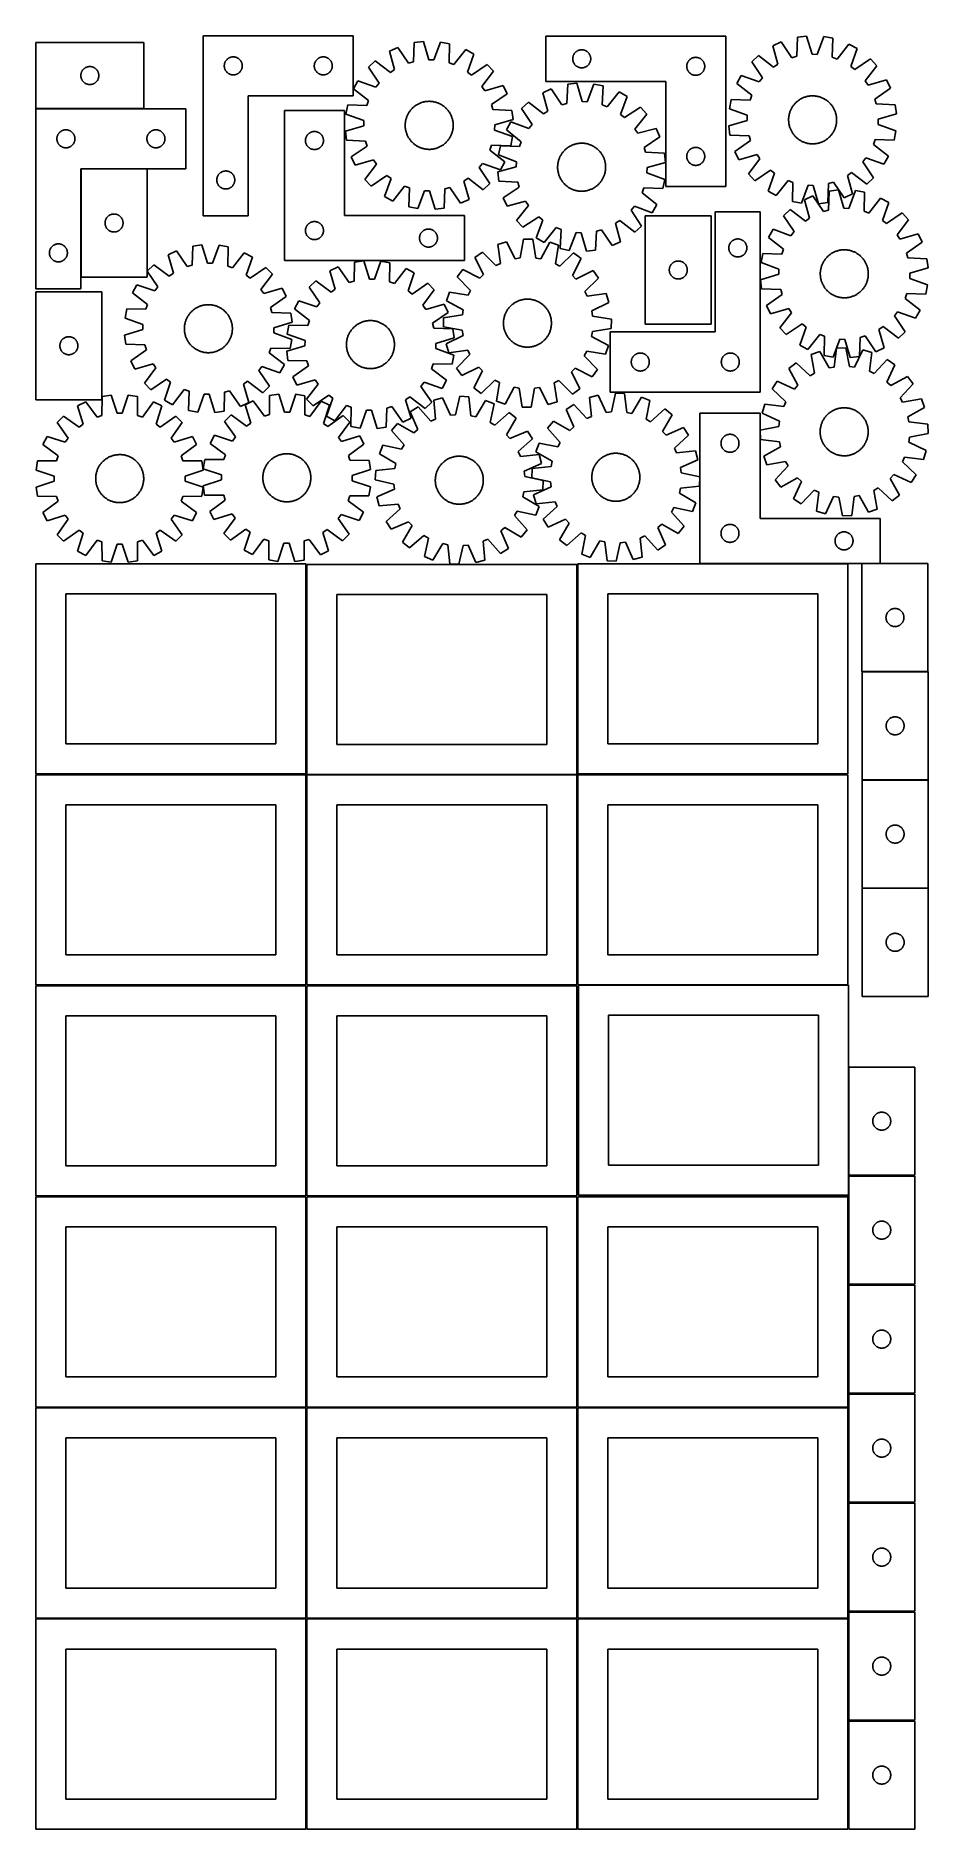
# Model space of a CAD drawing. Header units: millimetres. Extents: x 7 to 1493, y 7 to 2993.
import ezdxf

# ---------------------------------------------------------------- set-up
doc = ezdxf.new("R2010")
doc.units = ezdxf.units.MM
doc.layers.add('CUT', color=7, linetype='CONTINUOUS', true_color=0x000000)

msp = doc.modelspace()

# ---------------------------------------------------------------- linework, layer by layer
at = {"layer": 'CUT'}
for p, q in [((285.510182, 2993.242731), (285.510182, 2693.242731)), ((535.510182, 2993.242731), (285.510182, 2993.242731)), ((535.510182, 2893.242731), (535.510182, 2993.242731)), ((1156.156702, 2992.506904), (856.156702, 2992.506904)), ((856.156702, 2992.506904), (856.156702, 2917.506904)), ((1156.156702, 2742.506904), (1156.156702, 2992.506904)), ((1275.665629, 2991.058978), (1274.521531, 2959.315226)), ((1290.928601, 2993.001207), (1275.665629, 2991.058978)), ((1299.986353, 2962.555652), (1290.928601, 2993.001207)), ((1319.454168, 2992.130655), (1308.556707, 2962.294099)), ((1334.570298, 2989.261307), (1319.454168, 2992.130655)), ((1333.776538, 2957.506864), (1334.570298, 2989.261307)), ((186.512752, 2982.159491), (6.512752, 2982.159491)), ((6.512752, 2982.159491), (6.512752, 2872.159491)), ((186.512752, 2872.159491), (186.512752, 2982.159491)), ((328.803775, 2956.660037), (329.503373, 2956.987484)), ((329.503373, 2956.987484), (330.2189, 2957.278483)), ((330.2189, 2957.278483), (330.948459, 2957.532261)), ((330.948459, 2957.532261), (331.690115, 2957.748147)), ((331.690115, 2957.748147), (332.441901, 2957.925566)), ((332.441901, 2957.925566), (333.201823, 2958.064049)), ((333.201823, 2958.064049), (333.967867, 2958.163229)), ((333.967867, 2958.163229), (334.738, 2958.222842)), ((334.738, 2958.222842), (335.510182, 2958.242731)), ((335.510182, 2958.242731), (336.282363, 2958.222842)), ((336.282363, 2958.222842), (337.052497, 2958.163229)), ((337.052497, 2958.163229), (337.81854, 2958.064049)), ((337.81854, 2958.064049), (338.578463, 2957.925566)), ((338.578463, 2957.925566), (339.330248, 2957.748147)), ((339.330248, 2957.748147), (340.071904, 2957.532261)), ((340.071904, 2957.532261), (340.801463, 2957.278483)), ((340.801463, 2957.278483), (341.51699, 2956.987484)), ((341.51699, 2956.987484), (342.216588, 2956.660037)), ((478.803775, 2956.660037), (479.503373, 2956.987484)), ((479.503373, 2956.987484), (480.2189, 2957.278483)), ((480.2189, 2957.278483), (480.948459, 2957.532261)), ((480.948459, 2957.532261), (481.690115, 2957.748147)), ((481.690115, 2957.748147), (482.441901, 2957.925566)), ((482.441901, 2957.925566), (483.201823, 2958.064049)), ((483.201823, 2958.064049), (483.967867, 2958.163229)), ((483.967867, 2958.163229), (484.738, 2958.222842)), ((484.738, 2958.222842), (485.510182, 2958.242731)), ((485.510182, 2958.242731), (486.282363, 2958.222842)), ((486.282363, 2958.222842), (487.052497, 2958.163229)), ((487.052497, 2958.163229), (487.81854, 2958.064049)), ((487.81854, 2958.064049), (488.578463, 2957.925566)), ((488.578463, 2957.925566), (489.330248, 2957.748147)), ((489.330248, 2957.748147), (490.071904, 2957.532261)), ((490.071904, 2957.532261), (490.801463, 2957.278483)), ((490.801463, 2957.278483), (491.51699, 2956.987484)), ((491.51699, 2956.987484), (492.216588, 2956.660037)), ((609.626897, 2974.059705), (595.696619, 2967.526872)), ((595.696619, 2967.526872), (604.350168, 2936.963972)), ((627.591517, 2947.863385), (609.626897, 2974.059705)), ((637.042971, 2981.985909), (635.828529, 2950.24477)), ((652.310209, 2983.894309), (637.042971, 2981.985909)), ((661.30047, 2953.428755), (652.310209, 2983.894309)), ((680.833777, 2982.960544), (669.870223, 2953.148211)), ((695.943511, 2980.057705), (680.833777, 2982.960544)), ((695.079383, 2948.305098), (695.943511, 2980.057705)), ((722.782487, 2970.355375), (703.143009, 2945.390085)), ((736.255671, 2962.925446), (722.782487, 2970.355375)), ((725.621742, 2932.993953), (736.255671, 2962.925446)), ((901.236204, 2956.549219), (901.335383, 2957.315262)), ((901.335383, 2957.315262), (901.473866, 2958.075185)), ((901.473866, 2958.075185), (901.651286, 2958.82697)), ((901.651286, 2958.82697), (901.867171, 2959.568626)), ((901.867171, 2959.568626), (902.120949, 2960.298185)), ((902.120949, 2960.298185), (902.411948, 2961.013712)), ((902.411948, 2961.013712), (902.739396, 2961.71331)), ((902.739396, 2961.71331), (903.102423, 2962.395125)), ((903.102423, 2962.395125), (903.500068, 2963.057347)), ((903.500068, 2963.057347), (903.931277, 2963.69822)), ((903.931277, 2963.69822), (904.394905, 2964.316046)), ((904.394905, 2964.316046), (904.889723, 2964.909185)), ((904.889723, 2964.909185), (905.414419, 2965.476066)), ((905.414419, 2965.476066), (905.967602, 2966.015184)), ((905.967602, 2966.015184), (906.547804, 2966.52511)), ((906.547804, 2966.52511), (907.153488, 2967.004492)), ((907.153488, 2967.004492), (907.783046, 2967.452059)), ((907.783046, 2967.452059), (908.43481, 2967.866623)), ((908.43481, 2967.866623), (909.107051, 2968.247086)), ((909.107051, 2968.247086), (909.797986, 2968.592438)), ((909.797986, 2968.592438), (910.505783, 2968.901763)), ((910.505783, 2968.901763), (911.228566, 2969.174242)), ((911.228566, 2969.174242), (911.964417, 2969.409152)), ((911.964417, 2969.409152), (912.711386, 2969.605869)), ((912.711386, 2969.605869), (913.46749, 2969.763873)), ((913.46749, 2969.763873), (914.230726, 2969.882744)), ((914.230726, 2969.882744), (914.99907, 2969.962167)), ((914.99907, 2969.962167), (915.770483, 2970.001931)), ((915.770483, 2970.001931), (916.54292, 2970.001931)), ((916.54292, 2970.001931), (917.314334, 2969.962167)), ((917.314334, 2969.962167), (918.082677, 2969.882744)), ((918.082677, 2969.882744), (918.845913, 2969.763873)), ((918.845913, 2969.763873), (919.602018, 2969.605869)), ((919.602018, 2969.605869), (920.348986, 2969.409152)), ((920.348986, 2969.409152), (921.084837, 2969.174242)), ((921.084837, 2969.174242), (921.80762, 2968.901763)), ((921.80762, 2968.901763), (922.515418, 2968.592438)), ((922.515418, 2968.592438), (923.206353, 2968.247086)), ((923.206353, 2968.247086), (923.878594, 2967.866623)), ((923.878594, 2967.866623), (924.530358, 2967.452059)), ((924.530358, 2967.452059), (925.159916, 2967.004492)), ((925.159916, 2967.004492), (925.765599, 2966.52511)), ((925.765599, 2966.52511), (926.345802, 2966.015184)), ((926.345802, 2966.015184), (926.898985, 2965.476066)), ((926.898985, 2965.476066), (927.423681, 2964.909185)), ((927.423681, 2964.909185), (927.918499, 2964.316046)), ((927.918499, 2964.316046), (928.382127, 2963.69822)), ((928.382127, 2963.69822), (928.813335, 2963.057347)), ((928.813335, 2963.057347), (929.21098, 2962.395125)), ((929.21098, 2962.395125), (929.574008, 2961.71331)), ((929.574008, 2961.71331), (929.901455, 2961.013712)), ((929.901455, 2961.013712), (930.192454, 2960.298185)), ((930.192454, 2960.298185), (930.446232, 2959.568626)), ((930.446232, 2959.568626), (930.662118, 2958.82697)), ((930.662118, 2958.82697), (930.839537, 2958.075185)), ((930.839537, 2958.075185), (930.97802, 2957.315262)), ((930.97802, 2957.315262), (931.0772, 2956.549219)), ((1101.228566, 2956.674242), (1101.964417, 2956.909152)), ((1101.964417, 2956.909152), (1102.711386, 2957.105869)), ((1102.711386, 2957.105869), (1103.46749, 2957.263873)), ((1103.46749, 2957.263873), (1104.230726, 2957.382744)), ((1104.230726, 2957.382744), (1104.99907, 2957.462167)), ((1104.99907, 2957.462167), (1105.770483, 2957.501931)), ((1105.770483, 2957.501931), (1106.54292, 2957.501931)), ((1106.54292, 2957.501931), (1107.314334, 2957.462167)), ((1107.314334, 2957.462167), (1108.082677, 2957.382744)), ((1108.082677, 2957.382744), (1108.845913, 2957.263873)), ((1108.845913, 2957.263873), (1109.602018, 2957.105869)), ((1109.602018, 2957.105869), (1110.348986, 2956.909152)), ((1110.348986, 2956.909152), (1111.084837, 2956.674242)), ((1210.762055, 2960.445734), (1199.555666, 2949.903089)), ((1235.98538, 2941.138776), (1210.762055, 2960.445734)), ((1248.267188, 2983.072038), (1234.351421, 2976.50835)), ((1234.351421, 2976.50835), (1243.072678, 2945.964703)), ((1266.289817, 2956.915593), (1248.267188, 2983.072038)), ((1274.521531, 2959.315226), (1266.289817, 2956.915593)), ((1308.556707, 2962.294099), (1299.986353, 2962.555652)), ((1341.846604, 2954.609727), (1333.776538, 2957.506864)), ((1361.430708, 2979.618478), (1341.846604, 2954.609727)), ((1374.920325, 2972.218425), (1361.430708, 2979.618478)), ((1364.352752, 2942.26344), (1374.920325, 2972.218425)), ((81.512752, 2927.159491), (81.532641, 2927.931672)), ((81.532641, 2926.387309), (81.512752, 2927.159491)), ((81.532641, 2927.931672), (81.592254, 2928.701806)), ((81.592254, 2928.701806), (81.691434, 2929.467849)), ((81.691434, 2929.467849), (81.829917, 2930.227772)), ((81.829917, 2930.227772), (82.007336, 2930.979558)), ((82.007336, 2930.979558), (82.223221, 2931.721213)), ((82.223221, 2931.721213), (82.477, 2932.450772)), ((82.477, 2932.450772), (82.767998, 2933.166299)), ((82.767998, 2933.166299), (83.095446, 2933.865898)), ((83.095446, 2933.865898), (83.458473, 2934.547712)), ((83.458473, 2934.547712), (83.856119, 2935.209934)), ((83.856119, 2935.209934), (84.287327, 2935.850807)), ((84.287327, 2935.850807), (84.750955, 2936.468633)), ((84.750955, 2936.468633), (85.245773, 2937.061773)), ((85.245773, 2937.061773), (85.770469, 2937.628653)), ((85.770469, 2937.628653), (86.323652, 2938.167771)), ((86.323652, 2938.167771), (86.903854, 2938.677697)), ((86.903854, 2938.677697), (87.509538, 2939.157079)), ((87.509538, 2939.157079), (88.139096, 2939.604646)), ((88.139096, 2939.604646), (88.79086, 2940.01921)), ((88.79086, 2940.01921), (89.463101, 2940.399673)), ((89.463101, 2940.399673), (90.154036, 2940.745025)), ((90.154036, 2940.745025), (90.861834, 2941.05435)), ((90.861834, 2941.05435), (91.584616, 2941.326829)), ((91.584616, 2941.326829), (92.320467, 2941.561739)), ((92.320467, 2941.561739), (93.067436, 2941.758456)), ((93.067436, 2941.758456), (93.823541, 2941.91646)), ((93.823541, 2941.91646), (94.586777, 2942.035331)), ((94.586777, 2942.035331), (95.35512, 2942.114754)), ((95.35512, 2942.114754), (96.126533, 2942.154518)), ((96.126533, 2942.154518), (96.898971, 2942.154518)), ((96.898971, 2942.154518), (97.670384, 2942.114754)), ((97.670384, 2942.114754), (98.438727, 2942.035331)), ((98.438727, 2942.035331), (99.201963, 2941.91646)), ((99.201963, 2941.91646), (99.958068, 2941.758456)), ((99.958068, 2941.758456), (100.705036, 2941.561739)), ((100.705036, 2941.561739), (101.440888, 2941.326829)), ((101.440888, 2941.326829), (102.16367, 2941.05435)), ((102.16367, 2941.05435), (102.871468, 2940.745025)), ((102.871468, 2940.745025), (103.562403, 2940.399673)), ((103.562403, 2940.399673), (104.234644, 2940.01921)), ((104.234644, 2940.01921), (104.886408, 2939.604646)), ((104.886408, 2939.604646), (105.515966, 2939.157079)), ((105.515966, 2939.157079), (106.12165, 2938.677697)), ((106.12165, 2938.677697), (106.701852, 2938.167771)), ((106.701852, 2938.167771), (107.255035, 2937.628653)), ((107.255035, 2937.628653), (107.779731, 2937.061773)), ((107.779731, 2937.061773), (108.274549, 2936.468633)), ((108.274549, 2936.468633), (108.738177, 2935.850807)), ((108.738177, 2935.850807), (109.169385, 2935.209934)), ((109.169385, 2935.209934), (109.567031, 2934.547712)), ((109.567031, 2934.547712), (109.930058, 2933.865898)), ((109.930058, 2933.865898), (110.257506, 2933.166299)), ((110.257506, 2933.166299), (110.548504, 2932.450772)), ((110.548504, 2932.450772), (110.802283, 2931.721213)), ((110.802283, 2931.721213), (111.018168, 2930.979558)), ((111.018168, 2930.979558), (111.195587, 2930.227772)), ((111.195587, 2930.227772), (111.33407, 2929.467849)), ((111.33407, 2929.467849), (111.43325, 2928.701806)), ((111.43325, 2928.701806), (111.492863, 2927.931672)), ((111.492863, 2927.931672), (111.512752, 2927.159491)), ((111.512752, 2927.159491), (111.492863, 2926.387309)), ((320.515155, 2943.628949), (320.554919, 2944.400363)), ((320.515155, 2942.856512), (320.515155, 2943.628949)), ((320.554919, 2942.085099), (320.515155, 2942.856512)), ((320.554919, 2944.400363), (320.634341, 2945.168706)), ((320.634341, 2941.316755), (320.554919, 2942.085099)), ((320.634341, 2945.168706), (320.753212, 2945.931942)), ((320.753212, 2940.553519), (320.634341, 2941.316755)), ((320.753212, 2945.931942), (320.911216, 2946.688047)), ((320.911216, 2939.797415), (320.753212, 2940.553519)), ((320.911216, 2946.688047), (321.107933, 2947.435015)), ((321.107933, 2939.050446), (320.911216, 2939.797415)), ((321.107933, 2947.435015), (321.342843, 2948.170866)), ((321.342843, 2938.314595), (321.107933, 2939.050446)), ((321.342843, 2948.170866), (321.615322, 2948.893649)), ((321.615322, 2937.591812), (321.342843, 2938.314595)), ((321.615322, 2948.893649), (321.924648, 2949.601447)), ((321.924648, 2936.884015), (321.615322, 2937.591812)), ((321.924648, 2949.601447), (322.27, 2950.292382)), ((322.27, 2936.19308), (321.924648, 2936.884015)), ((322.27, 2950.292382), (322.650462, 2950.964623)), ((322.650462, 2935.520839), (322.27, 2936.19308)), ((322.650462, 2950.964623), (323.065026, 2951.616387)), ((323.065026, 2934.869075), (322.650462, 2935.520839)), ((323.065026, 2951.616387), (323.512593, 2952.245945)), ((323.512593, 2934.239517), (323.065026, 2934.869075)), ((323.512593, 2952.245945), (323.991975, 2952.851628)), ((323.991975, 2933.633833), (323.512593, 2934.239517)), ((323.991975, 2952.851628), (324.501901, 2953.431831)), ((324.501901, 2933.053631), (323.991975, 2933.633833)), ((324.501901, 2953.431831), (325.041019, 2953.985014)), ((325.041019, 2932.500448), (324.501901, 2933.053631)), ((325.041019, 2953.985014), (325.6079, 2954.50971)), ((325.6079, 2931.975752), (325.041019, 2932.500448)), ((325.6079, 2954.50971), (326.201039, 2955.004528)), ((326.201039, 2931.480934), (325.6079, 2931.975752)), ((326.201039, 2955.004528), (326.818865, 2955.468156)), ((326.818865, 2931.017306), (326.201039, 2931.480934)), ((326.818865, 2955.468156), (327.459739, 2955.899364)), ((327.459739, 2930.586097), (326.818865, 2931.017306)), ((327.459739, 2955.899364), (328.121961, 2956.297009)), ((328.121961, 2930.188452), (327.459739, 2930.586097)), ((328.121961, 2956.297009), (328.803775, 2956.660037)), ((328.803775, 2929.825425), (328.121961, 2930.188452)), ((329.503373, 2929.497977), (328.803775, 2929.825425)), ((330.2189, 2929.206978), (329.503373, 2929.497977)), ((330.948459, 2928.9532), (330.2189, 2929.206978)), ((331.690115, 2928.737315), (330.948459, 2928.9532)), ((332.441901, 2928.559895), (331.690115, 2928.737315)), ((333.201823, 2928.421412), (332.441901, 2928.559895)), ((333.967867, 2928.322233), (333.201823, 2928.421412)), ((334.738, 2928.262619), (333.967867, 2928.322233)), ((335.510182, 2928.242731), (334.738, 2928.262619)), ((336.282363, 2928.262619), (335.510182, 2928.242731)), ((337.052497, 2928.322233), (336.282363, 2928.262619)), ((337.81854, 2928.421412), (337.052497, 2928.322233)), ((338.578463, 2928.559895), (337.81854, 2928.421412)), ((339.330248, 2928.737315), (338.578463, 2928.559895)), ((340.071904, 2928.9532), (339.330248, 2928.737315)), ((340.801463, 2929.206978), (340.071904, 2928.9532)), ((341.51699, 2929.497977), (340.801463, 2929.206978)), ((342.216588, 2929.825425), (341.51699, 2929.497977)), ((342.216588, 2956.660037), (342.898403, 2956.297009)), ((342.898403, 2930.188452), (342.216588, 2929.825425)), ((342.898403, 2956.297009), (343.560625, 2955.899364)), ((343.560625, 2930.586097), (342.898403, 2930.188452)), ((343.560625, 2955.899364), (344.201498, 2955.468156)), ((344.201498, 2931.017306), (343.560625, 2930.586097)), ((344.201498, 2955.468156), (344.819324, 2955.004528)), ((344.819324, 2931.480934), (344.201498, 2931.017306)), ((344.819324, 2955.004528), (345.412463, 2954.50971)), ((345.412463, 2931.975752), (344.819324, 2931.480934)), ((345.412463, 2954.50971), (345.979344, 2953.985014)), ((345.979344, 2932.500448), (345.412463, 2931.975752)), ((345.979344, 2953.985014), (346.518462, 2953.431831)), ((346.518462, 2933.053631), (345.979344, 2932.500448)), ((346.518462, 2953.431831), (347.028388, 2952.851628)), ((347.028388, 2933.633833), (346.518462, 2933.053631)), ((347.028388, 2952.851628), (347.50777, 2952.245945)), ((347.50777, 2934.239517), (347.028388, 2933.633833)), ((347.50777, 2952.245945), (347.955337, 2951.616387)), ((347.955337, 2934.869075), (347.50777, 2934.239517)), ((347.955337, 2951.616387), (348.369901, 2950.964623)), ((348.369901, 2935.520839), (347.955337, 2934.869075)), ((348.369901, 2950.964623), (348.750364, 2950.292382)), ((348.750364, 2936.19308), (348.369901, 2935.520839)), ((348.750364, 2950.292382), (349.095716, 2949.601447)), ((349.095716, 2936.884015), (348.750364, 2936.19308)), ((349.095716, 2949.601447), (349.405041, 2948.893649)), ((349.405041, 2937.591812), (349.095716, 2936.884015)), ((349.405041, 2948.893649), (349.67752, 2948.170866)), ((349.67752, 2938.314595), (349.405041, 2937.591812)), ((349.67752, 2948.170866), (349.91243, 2947.435015)), ((349.91243, 2939.050446), (349.67752, 2938.314595)), ((349.91243, 2947.435015), (350.109147, 2946.688047)), ((350.109147, 2939.797415), (349.91243, 2939.050446)), ((350.109147, 2946.688047), (350.267151, 2945.931942)), ((350.267151, 2940.553519), (350.109147, 2939.797415)), ((350.267151, 2945.931942), (350.386022, 2945.168706)), ((350.386022, 2941.316755), (350.267151, 2940.553519)), ((350.386022, 2945.168706), (350.465444, 2944.400363)), ((350.465444, 2942.085099), (350.386022, 2941.316755)), ((350.465444, 2944.400363), (350.505209, 2943.628949)), ((350.505209, 2942.856512), (350.465444, 2942.085099)), ((350.505209, 2943.628949), (350.505209, 2942.856512)), ((470.515155, 2943.628949), (470.554919, 2944.400363)), ((470.515155, 2942.856512), (470.515155, 2943.628949)), ((470.554919, 2942.085099), (470.515155, 2942.856512)), ((470.554919, 2944.400363), (470.634341, 2945.168706)), ((470.634341, 2941.316755), (470.554919, 2942.085099)), ((470.634341, 2945.168706), (470.753212, 2945.931942)), ((470.753212, 2940.553519), (470.634341, 2941.316755)), ((470.753212, 2945.931942), (470.911216, 2946.688047)), ((470.911216, 2939.797415), (470.753212, 2940.553519)), ((470.911216, 2946.688047), (471.107933, 2947.435015)), ((471.107933, 2939.050446), (470.911216, 2939.797415)), ((471.107933, 2947.435015), (471.342843, 2948.170866)), ((471.342843, 2938.314595), (471.107933, 2939.050446)), ((471.342843, 2948.170866), (471.615322, 2948.893649)), ((471.615322, 2937.591812), (471.342843, 2938.314595)), ((471.615322, 2948.893649), (471.924648, 2949.601447)), ((471.924648, 2936.884015), (471.615322, 2937.591812)), ((471.924648, 2949.601447), (472.27, 2950.292382)), ((472.27, 2936.19308), (471.924648, 2936.884015)), ((472.27, 2950.292382), (472.650462, 2950.964623)), ((472.650462, 2935.520839), (472.27, 2936.19308)), ((472.650462, 2950.964623), (473.065026, 2951.616387)), ((473.065026, 2934.869075), (472.650462, 2935.520839)), ((473.065026, 2951.616387), (473.512593, 2952.245945)), ((473.512593, 2934.239517), (473.065026, 2934.869075)), ((473.512593, 2952.245945), (473.991975, 2952.851628)), ((473.991975, 2933.633833), (473.512593, 2934.239517)), ((473.991975, 2952.851628), (474.501901, 2953.431831)), ((474.501901, 2933.053631), (473.991975, 2933.633833)), ((474.501901, 2953.431831), (475.041019, 2953.985014)), ((475.041019, 2932.500448), (474.501901, 2933.053631)), ((475.041019, 2953.985014), (475.6079, 2954.50971)), ((475.6079, 2931.975752), (475.041019, 2932.500448)), ((475.6079, 2954.50971), (476.201039, 2955.004528)), ((476.201039, 2931.480934), (475.6079, 2931.975752)), ((476.201039, 2955.004528), (476.818865, 2955.468156)), ((476.818865, 2931.017306), (476.201039, 2931.480934)), ((476.818865, 2955.468156), (477.459739, 2955.899364)), ((477.459739, 2930.586097), (476.818865, 2931.017306)), ((477.459739, 2955.899364), (478.121961, 2956.297009)), ((478.121961, 2930.188452), (477.459739, 2930.586097)), ((478.121961, 2956.297009), (478.803775, 2956.660037)), ((478.803775, 2929.825425), (478.121961, 2930.188452)), ((479.503373, 2929.497977), (478.803775, 2929.825425)), ((480.2189, 2929.206978), (479.503373, 2929.497977)), ((480.948459, 2928.9532), (480.2189, 2929.206978)), ((481.690115, 2928.737315), (480.948459, 2928.9532)), ((482.441901, 2928.559895), (481.690115, 2928.737315)), ((483.201823, 2928.421412), (482.441901, 2928.559895)), ((483.967867, 2928.322233), (483.201823, 2928.421412)), ((484.738, 2928.262619), (483.967867, 2928.322233)), ((485.510182, 2928.242731), (484.738, 2928.262619)), ((486.282363, 2928.262619), (485.510182, 2928.242731)), ((487.052497, 2928.322233), (486.282363, 2928.262619)), ((487.81854, 2928.421412), (487.052497, 2928.322233)), ((488.578463, 2928.559895), (487.81854, 2928.421412)), ((489.330248, 2928.737315), (488.578463, 2928.559895)), ((490.071904, 2928.9532), (489.330248, 2928.737315)), ((490.801463, 2929.206978), (490.071904, 2928.9532)), ((491.51699, 2929.497977), (490.801463, 2929.206978)), ((492.216588, 2929.825425), (491.51699, 2929.497977)), ((492.216588, 2956.660037), (492.898403, 2956.297009)), ((492.898403, 2930.188452), (492.216588, 2929.825425)), ((492.898403, 2956.297009), (493.560625, 2955.899364)), ((493.560625, 2930.586097), (492.898403, 2930.188452)), ((493.560625, 2955.899364), (494.201498, 2955.468156)), ((494.201498, 2931.017306), (493.560625, 2930.586097)), ((494.201498, 2955.468156), (494.819324, 2955.004528)), ((494.819324, 2931.480934), (494.201498, 2931.017306)), ((494.819324, 2955.004528), (495.412463, 2954.50971)), ((495.412463, 2931.975752), (494.819324, 2931.480934)), ((495.412463, 2954.50971), (495.979344, 2953.985014)), ((495.979344, 2932.500448), (495.412463, 2931.975752)), ((495.979344, 2953.985014), (496.518462, 2953.431831)), ((496.518462, 2933.053631), (495.979344, 2932.500448)), ((496.518462, 2953.431831), (497.028388, 2952.851628)), ((497.028388, 2933.633833), (496.518462, 2933.053631)), ((497.028388, 2952.851628), (497.50777, 2952.245945)), ((497.50777, 2934.239517), (497.028388, 2933.633833)), ((497.50777, 2952.245945), (497.955337, 2951.616387)), ((497.955337, 2934.869075), (497.50777, 2934.239517)), ((497.955337, 2951.616387), (498.369901, 2950.964623)), ((498.369901, 2935.520839), (497.955337, 2934.869075)), ((498.369901, 2950.964623), (498.750364, 2950.292382)), ((498.750364, 2936.19308), (498.369901, 2935.520839)), ((498.750364, 2950.292382), (499.095716, 2949.601447)), ((499.095716, 2936.884015), (498.750364, 2936.19308)), ((499.095716, 2949.601447), (499.405041, 2948.893649)), ((499.405041, 2937.591812), (499.095716, 2936.884015)), ((499.405041, 2948.893649), (499.67752, 2948.170866)), ((499.67752, 2938.314595), (499.405041, 2937.591812)), ((499.67752, 2948.170866), (499.91243, 2947.435015)), ((499.91243, 2939.050446), (499.67752, 2938.314595)), ((499.91243, 2947.435015), (500.109147, 2946.688047)), ((500.109147, 2939.797415), (499.91243, 2939.050446)), ((500.109147, 2946.688047), (500.267151, 2945.931942)), ((500.267151, 2940.553519), (500.109147, 2939.797415)), ((500.267151, 2945.931942), (500.386022, 2945.168706)), ((500.386022, 2941.316755), (500.267151, 2940.553519)), ((500.386022, 2945.168706), (500.465444, 2944.400363)), ((500.465444, 2942.085099), (500.386022, 2941.316755)), ((500.465444, 2944.400363), (500.505209, 2943.628949)), ((500.505209, 2942.856512), (500.465444, 2942.085099)), ((500.505209, 2943.628949), (500.505209, 2942.856512)), ((572.071715, 2951.516571), (560.84199, 2940.998785)), ((560.84199, 2940.998785), (578.516459, 2914.605834)), ((597.252192, 2932.153763), (572.071715, 2951.516571)), ((604.350168, 2936.963972), (597.252192, 2932.153763)), ((635.828529, 2950.24477), (627.591517, 2947.863385)), ((669.870223, 2953.148211), (661.30047, 2953.428755)), ((703.143009, 2945.390085), (695.079383, 2948.305098)), ((732.389917, 2927.729813), (725.621742, 2932.993953)), ((758.782869, 2945.404282), (732.389917, 2927.729813)), ((749.937846, 2908.99408), (769.300655, 2934.174557)), ((769.300655, 2934.174557), (758.782869, 2945.404282)), ((901.156702, 2955.006904), (901.17659, 2955.779085)), ((901.17659, 2954.234722), (901.156702, 2955.006904)), ((901.17659, 2955.779085), (901.236204, 2956.549219)), ((901.236204, 2953.464589), (901.17659, 2954.234722)), ((901.335383, 2952.698545), (901.236204, 2953.464589)), ((901.473866, 2951.938623), (901.335383, 2952.698545)), ((901.651286, 2951.186837), (901.473866, 2951.938623)), ((901.867171, 2950.445181), (901.651286, 2951.186837)), ((902.120949, 2949.715622), (901.867171, 2950.445181)), ((902.411948, 2949.000095), (902.120949, 2949.715622)), ((902.739396, 2948.300497), (902.411948, 2949.000095)), ((903.102423, 2947.618683), (902.739396, 2948.300497)), ((903.500068, 2946.956461), (903.102423, 2947.618683)), ((903.931277, 2946.315587), (903.500068, 2946.956461)), ((904.394905, 2945.697761), (903.931277, 2946.315587)), ((904.889723, 2945.104622), (904.394905, 2945.697761)), ((905.414419, 2944.537741), (904.889723, 2945.104622)), ((905.967602, 2943.998623), (905.414419, 2944.537741)), ((906.547804, 2943.488697), (905.967602, 2943.998623)), ((907.153488, 2943.009315), (906.547804, 2943.488697)), ((907.783046, 2942.561748), (907.153488, 2943.009315)), ((908.43481, 2942.147184), (907.783046, 2942.561748)), ((909.107051, 2941.766722), (908.43481, 2942.147184)), ((909.797986, 2941.42137), (909.107051, 2941.766722)), ((910.505783, 2941.112044), (909.797986, 2941.42137)), ((911.228566, 2940.839565), (910.505783, 2941.112044)), ((911.964417, 2940.604655), (911.228566, 2940.839565)), ((912.711386, 2940.407938), (911.964417, 2940.604655)), ((913.46749, 2940.249934), (912.711386, 2940.407938)), ((914.230726, 2940.131063), (913.46749, 2940.249934)), ((914.99907, 2940.051641), (914.230726, 2940.131063)), ((915.770483, 2940.011877), (914.99907, 2940.051641)), ((916.54292, 2940.011877), (915.770483, 2940.011877)), ((917.314334, 2940.051641), (916.54292, 2940.011877)), ((918.082677, 2940.131063), (917.314334, 2940.051641)), ((918.845913, 2940.249934), (918.082677, 2940.131063)), ((919.602018, 2940.407938), (918.845913, 2940.249934)), ((920.348986, 2940.604655), (919.602018, 2940.407938)), ((921.084837, 2940.839565), (920.348986, 2940.604655)), ((921.80762, 2941.112044), (921.084837, 2940.839565)), ((922.515418, 2941.42137), (921.80762, 2941.112044)), ((923.206353, 2941.766722), (922.515418, 2941.42137)), ((923.878594, 2942.147184), (923.206353, 2941.766722)), ((924.530358, 2942.561748), (923.878594, 2942.147184)), ((925.159916, 2943.009315), (924.530358, 2942.561748)), ((925.765599, 2943.488697), (925.159916, 2943.009315)), ((926.345802, 2943.998623), (925.765599, 2943.488697)), ((926.898985, 2944.537741), (926.345802, 2943.998623)), ((927.423681, 2945.104622), (926.898985, 2944.537741)), ((927.918499, 2945.697761), (927.423681, 2945.104622)), ((928.382127, 2946.315587), (927.918499, 2945.697761)), ((928.813335, 2946.956461), (928.382127, 2946.315587)), ((929.21098, 2947.618683), (928.813335, 2946.956461)), ((929.574008, 2948.300497), (929.21098, 2947.618683)), ((929.901455, 2949.000095), (929.574008, 2948.300497)), ((930.192454, 2949.715622), (929.901455, 2949.000095)), ((930.446232, 2950.445181), (930.192454, 2949.715622)), ((930.662118, 2951.186837), (930.446232, 2950.445181)), ((930.839537, 2951.938623), (930.662118, 2951.186837)), ((930.97802, 2952.698545), (930.839537, 2951.938623)), ((931.0772, 2953.464589), (930.97802, 2952.698545)), ((931.0772, 2956.549219), (931.136813, 2955.779085)), ((931.136813, 2954.234722), (931.0772, 2953.464589)), ((931.136813, 2955.779085), (931.156702, 2955.006904)), ((931.156702, 2955.006904), (931.136813, 2954.234722)), ((1091.156702, 2942.506904), (1091.17659, 2943.279085)), ((1091.17659, 2941.734722), (1091.156702, 2942.506904)), ((1091.17659, 2943.279085), (1091.236204, 2944.049219)), ((1091.236204, 2940.964589), (1091.17659, 2941.734722)), ((1091.236204, 2944.049219), (1091.335383, 2944.815262)), ((1091.335383, 2940.198545), (1091.236204, 2940.964589)), ((1091.335383, 2944.815262), (1091.473866, 2945.575185)), ((1091.473866, 2939.438623), (1091.335383, 2940.198545)), ((1091.473866, 2945.575185), (1091.651286, 2946.32697)), ((1091.651286, 2938.686837), (1091.473866, 2939.438623)), ((1091.651286, 2946.32697), (1091.867171, 2947.068626)), ((1091.867171, 2937.945181), (1091.651286, 2938.686837)), ((1091.867171, 2947.068626), (1092.120949, 2947.798185)), ((1092.120949, 2937.215622), (1091.867171, 2937.945181)), ((1092.120949, 2947.798185), (1092.411948, 2948.513712)), ((1092.411948, 2936.500095), (1092.120949, 2937.215622)), ((1092.411948, 2948.513712), (1092.739396, 2949.21331)), ((1092.739396, 2935.800497), (1092.411948, 2936.500095)), ((1092.739396, 2949.21331), (1093.102423, 2949.895125)), ((1093.102423, 2935.118683), (1092.739396, 2935.800497)), ((1093.102423, 2949.895125), (1093.500068, 2950.557347)), ((1093.500068, 2934.456461), (1093.102423, 2935.118683)), ((1093.500068, 2950.557347), (1093.931277, 2951.19822)), ((1093.931277, 2933.815587), (1093.500068, 2934.456461)), ((1093.931277, 2951.19822), (1094.394905, 2951.816046)), ((1094.394905, 2933.197761), (1093.931277, 2933.815587)), ((1094.394905, 2951.816046), (1094.889723, 2952.409185)), ((1094.889723, 2932.604622), (1094.394905, 2933.197761)), ((1094.889723, 2952.409185), (1095.414419, 2952.976066)), ((1095.414419, 2932.037741), (1094.889723, 2932.604622)), ((1095.414419, 2952.976066), (1095.967602, 2953.515184)), ((1095.967602, 2931.498623), (1095.414419, 2932.037741)), ((1095.967602, 2953.515184), (1096.547804, 2954.02511)), ((1096.547804, 2930.988697), (1095.967602, 2931.498623)), ((1096.547804, 2954.02511), (1097.153488, 2954.504492)), ((1097.153488, 2930.509315), (1096.547804, 2930.988697)), ((1097.153488, 2954.504492), (1097.783046, 2954.952059)), ((1097.783046, 2930.061748), (1097.153488, 2930.509315)), ((1097.783046, 2954.952059), (1098.43481, 2955.366623)), ((1098.43481, 2929.647184), (1097.783046, 2930.061748)), ((1098.43481, 2955.366623), (1099.107051, 2955.747086)), ((1099.107051, 2929.266722), (1098.43481, 2929.647184)), ((1099.107051, 2955.747086), (1099.797986, 2956.092438)), ((1099.797986, 2928.92137), (1099.107051, 2929.266722)), ((1099.797986, 2956.092438), (1100.505783, 2956.401763)), ((1100.505783, 2928.612044), (1099.797986, 2928.92137)), ((1100.505783, 2956.401763), (1101.228566, 2956.674242)), ((1101.228566, 2928.339565), (1100.505783, 2928.612044)), ((1101.964417, 2928.104655), (1101.228566, 2928.339565)), ((1102.711386, 2927.907938), (1101.964417, 2928.104655)), ((1103.46749, 2927.749934), (1102.711386, 2927.907938)), ((1104.230726, 2927.631063), (1103.46749, 2927.749934)), ((1104.99907, 2927.551641), (1104.230726, 2927.631063)), ((1105.770483, 2927.511877), (1104.99907, 2927.551641)), ((1106.54292, 2927.511877), (1105.770483, 2927.511877)), ((1107.314334, 2927.551641), (1106.54292, 2927.511877)), ((1108.082677, 2927.631063), (1107.314334, 2927.551641)), ((1108.845913, 2927.749934), (1108.082677, 2927.631063)), ((1109.602018, 2927.907938), (1108.845913, 2927.749934)), ((1110.348986, 2928.104655), (1109.602018, 2927.907938)), ((1111.084837, 2928.339565), (1110.348986, 2928.104655)), ((1111.084837, 2956.674242), (1111.80762, 2956.401763)), ((1111.80762, 2928.612044), (1111.084837, 2928.339565)), ((1111.80762, 2956.401763), (1112.515418, 2956.092438)), ((1112.515418, 2928.92137), (1111.80762, 2928.612044)), ((1112.515418, 2956.092438), (1113.206353, 2955.747086)), ((1113.206353, 2929.266722), (1112.515418, 2928.92137)), ((1113.206353, 2955.747086), (1113.878594, 2955.366623)), ((1113.878594, 2929.647184), (1113.206353, 2929.266722)), ((1113.878594, 2955.366623), (1114.530358, 2954.952059)), ((1114.530358, 2930.061748), (1113.878594, 2929.647184)), ((1114.530358, 2954.952059), (1115.159916, 2954.504492)), ((1115.159916, 2930.509315), (1114.530358, 2930.061748)), ((1115.159916, 2954.504492), (1115.765599, 2954.02511)), ((1115.765599, 2930.988697), (1115.159916, 2930.509315)), ((1115.765599, 2954.02511), (1116.345802, 2953.515184)), ((1116.345802, 2931.498623), (1115.765599, 2930.988697)), ((1116.345802, 2953.515184), (1116.898985, 2952.976066)), ((1116.898985, 2932.037741), (1116.345802, 2931.498623)), ((1116.898985, 2952.976066), (1117.423681, 2952.409185)), ((1117.423681, 2932.604622), (1116.898985, 2932.037741)), ((1117.423681, 2952.409185), (1117.918499, 2951.816046)), ((1117.918499, 2933.197761), (1117.423681, 2932.604622)), ((1117.918499, 2951.816046), (1118.382127, 2951.19822)), ((1118.382127, 2933.815587), (1117.918499, 2933.197761)), ((1118.382127, 2951.19822), (1118.813335, 2950.557347)), ((1118.813335, 2934.456461), (1118.382127, 2933.815587)), ((1118.813335, 2950.557347), (1119.21098, 2949.895125)), ((1119.21098, 2935.118683), (1118.813335, 2934.456461)), ((1119.21098, 2949.895125), (1119.574008, 2949.21331)), ((1119.574008, 2935.800497), (1119.21098, 2935.118683)), ((1119.574008, 2949.21331), (1119.901455, 2948.513712)), ((1119.901455, 2936.500095), (1119.574008, 2935.800497)), ((1119.901455, 2948.513712), (1120.192454, 2947.798185)), ((1120.192454, 2937.215622), (1119.901455, 2936.500095)), ((1120.192454, 2947.798185), (1120.446232, 2947.068626)), ((1120.446232, 2937.945181), (1120.192454, 2937.215622)), ((1120.446232, 2947.068626), (1120.662118, 2946.32697)), ((1120.662118, 2938.686837), (1120.446232, 2937.945181)), ((1120.662118, 2946.32697), (1120.839537, 2945.575185)), ((1120.839537, 2939.438623), (1120.662118, 2938.686837)), ((1120.839537, 2945.575185), (1120.97802, 2944.815262)), ((1120.97802, 2940.198545), (1120.839537, 2939.438623)), ((1120.97802, 2944.815262), (1121.0772, 2944.049219)), ((1121.0772, 2940.964589), (1120.97802, 2940.198545)), ((1121.0772, 2944.049219), (1121.136813, 2943.279085)), ((1121.136813, 2941.734722), (1121.0772, 2940.964589)), ((1121.136813, 2943.279085), (1121.156702, 2942.506904)), ((1121.156702, 2942.506904), (1121.136813, 2941.734722)), ((1182.084467, 2927.337118), (1174.684414, 2913.847501)), ((1212.039452, 2916.769545), (1182.084467, 2927.337118)), ((1199.555666, 2949.903089), (1217.28858, 2923.54937)), ((1243.072678, 2945.964703), (1235.98538, 2941.138776)), ((1371.132577, 2937.014312), (1364.352752, 2942.26344)), ((1397.486296, 2954.747226), (1371.132577, 2937.014312)), ((1388.721983, 2918.317512), (1408.028942, 2943.540837)), ((1408.028942, 2943.540837), (1397.486296, 2954.747226)), ((81.592254, 2925.617176), (81.532641, 2926.387309)), ((81.691434, 2924.851132), (81.592254, 2925.617176)), ((81.829917, 2924.09121), (81.691434, 2924.851132)), ((82.007336, 2923.339424), (81.829917, 2924.09121)), ((82.223221, 2922.597768), (82.007336, 2923.339424)), ((82.477, 2921.868209), (82.223221, 2922.597768)), ((82.767998, 2921.152682), (82.477, 2921.868209)), ((83.095446, 2920.453084), (82.767998, 2921.152682)), ((83.458473, 2919.77127), (83.095446, 2920.453084)), ((83.856119, 2919.109048), (83.458473, 2919.77127)), ((84.287327, 2918.468174), (83.856119, 2919.109048)), ((84.750955, 2917.850349), (84.287327, 2918.468174)), ((85.245773, 2917.257209), (84.750955, 2917.850349)), ((85.770469, 2916.690328), (85.245773, 2917.257209)), ((86.323652, 2916.15121), (85.770469, 2916.690328)), ((86.903854, 2915.641284), (86.323652, 2916.15121)), ((87.509538, 2915.161902), (86.903854, 2915.641284)), ((88.139096, 2914.714336), (87.509538, 2915.161902)), ((88.79086, 2914.299771), (88.139096, 2914.714336)), ((89.463101, 2913.919309), (88.79086, 2914.299771)), ((90.154036, 2913.573957), (89.463101, 2913.919309)), ((90.861834, 2913.264631), (90.154036, 2913.573957)), ((91.584616, 2912.992152), (90.861834, 2913.264631)), ((92.320467, 2912.757243), (91.584616, 2912.992152)), ((93.067436, 2912.560525), (92.320467, 2912.757243)), ((93.823541, 2912.402522), (93.067436, 2912.560525)), ((94.586777, 2912.283651), (93.823541, 2912.402522)), ((95.35512, 2912.204228), (94.586777, 2912.283651)), ((96.126533, 2912.164464), (95.35512, 2912.204228)), ((96.898971, 2912.164464), (96.126533, 2912.164464)), ((97.670384, 2912.204228), (96.898971, 2912.164464)), ((98.438727, 2912.283651), (97.670384, 2912.204228)), ((99.201963, 2912.402522), (98.438727, 2912.283651)), ((99.958068, 2912.560525), (99.201963, 2912.402522)), ((100.705036, 2912.757243), (99.958068, 2912.560525)), ((101.440888, 2912.992152), (100.705036, 2912.757243)), ((102.16367, 2913.264631), (101.440888, 2912.992152)), ((102.871468, 2913.573957), (102.16367, 2913.264631)), ((103.562403, 2913.919309), (102.871468, 2913.573957)), ((104.234644, 2914.299771), (103.562403, 2913.919309)), ((104.886408, 2914.714336), (104.234644, 2914.299771)), ((105.515966, 2915.161902), (104.886408, 2914.714336)), ((106.12165, 2915.641284), (105.515966, 2915.161902)), ((106.701852, 2916.15121), (106.12165, 2915.641284)), ((107.255035, 2916.690328), (106.701852, 2916.15121)), ((107.779731, 2917.257209), (107.255035, 2916.690328)), ((108.274549, 2917.850349), (107.779731, 2917.257209)), ((108.738177, 2918.468174), (108.274549, 2917.850349)), ((109.169385, 2919.109048), (108.738177, 2918.468174)), ((109.567031, 2919.77127), (109.169385, 2919.109048)), ((109.930058, 2920.453084), (109.567031, 2919.77127)), ((110.257506, 2921.152682), (109.930058, 2920.453084)), ((110.548504, 2921.868209), (110.257506, 2921.152682)), ((110.802283, 2922.597768), (110.548504, 2921.868209)), ((111.018168, 2923.339424), (110.802283, 2922.597768)), ((111.195587, 2924.09121), (111.018168, 2923.339424)), ((111.33407, 2924.851132), (111.195587, 2924.09121)), ((111.43325, 2925.617176), (111.33407, 2924.851132)), ((111.492863, 2926.387309), (111.43325, 2925.617176)), ((543.320826, 2918.471588), (535.890897, 2904.998403)), ((535.890897, 2904.998403), (560.856187, 2885.358926)), ((573.252319, 2907.837658), (543.320826, 2918.471588)), ((578.516459, 2914.605834), (573.252319, 2907.837658)), ((754.748056, 2901.896104), (749.937846, 2908.99408)), ((785.310955, 2910.549653), (754.748056, 2901.896104)), ((791.843788, 2896.619375), (785.310955, 2910.549653)), ((865.258061, 2904.940504), (851.246702, 2898.583432)), ((851.246702, 2898.583432), (859.515082, 2867.914088)), ((856.156702, 2917.506904), (1056.156702, 2917.506904)), ((882.891708, 2878.520261), (865.258061, 2904.940504)), ((892.771678, 2912.521185), (891.158026, 2880.797836)), ((908.061715, 2914.237371), (892.771678, 2912.521185)), ((916.668006, 2883.66113), (908.061715, 2914.237371)), ((936.571279, 2912.944852), (925.233551, 2883.2728)), ((951.643299, 2909.852161), (936.571279, 2912.944852)), ((950.37979, 2878.112937), (951.643299, 2909.852161)), ((978.358095, 2899.812962), (958.406107, 2875.096714)), ((991.736745, 2892.214128), (978.358095, 2899.812962)), ((1056.156702, 2917.506904), (1056.156702, 2742.506904)), ((1174.684414, 2913.847501), (1199.693165, 2894.263397)), ((1217.28858, 2923.54937), (1212.039452, 2916.769545)), ((1393.54791, 2911.230214), (1388.721983, 2918.317512)), ((1424.091558, 2919.951471), (1393.54791, 2911.230214)), ((1404.4988, 2888.013076), (1430.655245, 2906.035704)), ((1430.655245, 2906.035704), (1424.091558, 2919.951471)), ((6.512752, 2872.159491), (186.512752, 2872.159491)), ((6.605519, 2871.806207), (6.605519, 2571.806207)), ((256.605519, 2871.806207), (6.605519, 2871.806207)), ((256.605519, 2771.806207), (256.605519, 2871.806207)), ((360.510182, 2693.242731), (360.510182, 2893.242731)), ((360.510182, 2893.242731), (535.510182, 2893.242731)), ((520.806396, 2868.944398), (420.806396, 2868.944398)), ((420.806396, 2868.944398), (420.806396, 2618.944398)), ((520.806396, 2693.944398), (520.806396, 2868.944398)), ((526.188567, 2878.159428), (523.285728, 2863.049693)), ((557.941174, 2877.2953), (526.188567, 2878.159428)), ((560.856187, 2885.358926), (557.941174, 2877.2953)), ((628.785511, 2866.49742), (629.50131, 2867.530202)), ((629.50131, 2867.530202), (630.249196, 2868.53999)), ((630.249196, 2868.53999), (631.028432, 2869.525789)), ((631.028432, 2869.525789), (631.838248, 2870.486625)), ((631.838248, 2870.486625), (632.677844, 2871.42155)), ((632.677844, 2871.42155), (633.546393, 2872.329641)), ((633.546393, 2872.329641), (634.443038, 2873.210002)), ((634.443038, 2873.210002), (635.366892, 2874.061764)), ((635.366892, 2874.061764), (636.317046, 2874.884088)), ((636.317046, 2874.884088), (637.29256, 2875.67616)), ((637.29256, 2875.67616), (638.292472, 2876.4372)), ((638.292472, 2876.4372), (639.315796, 2877.166456)), ((639.315796, 2877.166456), (640.361522, 2877.86321)), ((640.361522, 2877.86321), (641.428617, 2878.526772)), ((641.428617, 2878.526772), (642.516028, 2879.156489)), ((642.516028, 2879.156489), (643.622683, 2879.751738)), ((643.622683, 2879.751738), (644.747489, 2880.311933)), ((644.747489, 2880.311933), (645.889336, 2880.836521)), ((645.889336, 2880.836521), (647.047098, 2881.324983)), ((647.047098, 2881.324983), (648.219631, 2881.776838)), ((648.219631, 2881.776838), (649.405778, 2882.19164)), ((649.405778, 2882.19164), (650.60437, 2882.56898)), ((650.60437, 2882.56898), (651.814222, 2882.908484)), ((651.814222, 2882.908484), (653.034142, 2883.209819)), ((653.034142, 2883.209819), (654.262925, 2883.472687)), ((654.262925, 2883.472687), (655.499358, 2883.696828)), ((655.499358, 2883.696828), (656.742222, 2883.88202)), ((656.742222, 2883.88202), (657.99029, 2884.028083)), ((657.99029, 2884.028083), (659.242329, 2884.13487)), ((659.242329, 2884.13487), (660.497106, 2884.202277)), ((660.497106, 2884.202277), (661.75338, 2884.230238)), ((661.75338, 2884.230238), (663.009913, 2884.218724)), ((663.009913, 2884.218724), (664.265463, 2884.167747)), ((664.265463, 2884.167747), (665.518794, 2884.077357)), ((665.518794, 2884.077357), (666.768666, 2883.947644)), ((666.768666, 2883.947644), (668.013848, 2883.778736)), ((668.013848, 2883.778736), (669.253109, 2883.570799)), ((669.253109, 2883.570799), (670.485228, 2883.324038)), ((670.485228, 2883.324038), (671.708987, 2883.038697)), ((671.708987, 2883.038697), (672.92318, 2882.715058)), ((672.92318, 2882.715058), (674.126608, 2882.35344)), ((674.126608, 2882.35344), (675.318084, 2881.9542)), ((675.318084, 2881.9542), (676.496431, 2881.517731)), ((676.496431, 2881.517731), (677.660487, 2881.044465)), ((677.660487, 2881.044465), (678.809103, 2880.534869)), ((678.809103, 2880.534869), (679.941145, 2879.989446)), ((679.941145, 2879.989446), (681.055497, 2879.408733)), ((681.055497, 2879.408733), (682.151058, 2878.793304)), ((682.151058, 2878.793304), (683.226747, 2878.143766)), ((683.226747, 2878.143766), (684.281503, 2877.460761)), ((684.281503, 2877.460761), (685.314285, 2876.744962)), ((685.314285, 2876.744962), (686.324074, 2875.997076)), ((686.324074, 2875.997076), (687.309872, 2875.21784)), ((687.309872, 2875.21784), (688.270708, 2874.408024)), ((688.270708, 2874.408024), (689.205633, 2873.568428)), ((689.205633, 2873.568428), (690.113724, 2872.699879)), ((690.113724, 2872.699879), (690.994085, 2871.803234)), ((690.994085, 2871.803234), (691.845848, 2870.87938)), ((691.845848, 2870.87938), (692.668171, 2869.929226)), ((692.668171, 2869.929226), (693.460244, 2868.953712)), ((693.460244, 2868.953712), (694.221283, 2867.9538)), ((694.221283, 2867.9538), (694.95054, 2866.930476)), ((765.647468, 2878.654755), (791.843788, 2896.619375)), ((768.028853, 2870.417743), (765.647468, 2878.654755)), ((799.769992, 2869.203301), (768.028853, 2870.417743)), ((801.678393, 2853.936063), (799.769992, 2869.203301)), ((827.422257, 2882.871601), (816.061105, 2872.495918)), ((816.061105, 2872.495918), (833.402151, 2845.882709)), ((852.357155, 2863.193553), (827.422257, 2882.871601)), ((859.515082, 2867.914088), (852.357155, 2863.193553)), ((891.158026, 2880.797836), (882.891708, 2878.520261)), ((925.233551, 2883.2728), (916.668006, 2883.66113)), ((958.406107, 2875.096714), (950.37979, 2878.112937)), ((980.727116, 2862.418778), (991.736745, 2892.214128)), ((1014.041742, 2874.410957), (987.428533, 2857.069911)), ((1024.417425, 2863.049805), (1014.041742, 2874.410957)), ((1165.041585, 2886.98709), (1162.172237, 2871.87096)), ((1162.172237, 2871.87096), (1192.008793, 2860.9735)), ((1196.796028, 2886.193331), (1165.041585, 2886.98709)), ((1199.693165, 2894.263397), (1196.796028, 2886.193331)), ((1263.190557, 2866.579119), (1263.624413, 2867.75843)), ((1263.624413, 2867.75843), (1264.095098, 2868.923532)), ((1264.095098, 2868.923532), (1264.602147, 2870.073274)), ((1264.602147, 2870.073274), (1265.145061, 2871.206523)), ((1265.145061, 2871.206523), (1265.723303, 2872.322158)), ((1265.723303, 2872.322158), (1266.336302, 2873.419081)), ((1266.336302, 2873.419081), (1266.983455, 2874.496207)), ((1266.983455, 2874.496207), (1267.664121, 2875.552474)), ((1267.664121, 2875.552474), (1268.377629, 2876.58684)), ((1268.377629, 2876.58684), (1269.123276, 2877.598283)), ((1269.123276, 2877.598283), (1269.900325, 2878.585806)), ((1269.900325, 2878.585806), (1270.708009, 2879.548434)), ((1270.708009, 2879.548434), (1271.545532, 2880.485217)), ((1271.545532, 2880.485217), (1272.412067, 2881.395231)), ((1272.412067, 2881.395231), (1273.306758, 2882.277577)), ((1273.306758, 2882.277577), (1274.228723, 2883.131385)), ((1274.228723, 2883.131385), (1275.177051, 2883.955812)), ((1275.177051, 2883.955812), (1276.150808, 2884.750044)), ((1276.150808, 2884.750044), (1277.149031, 2885.513298)), ((1277.149031, 2885.513298), (1278.170737, 2886.24482)), ((1278.170737, 2886.24482), (1279.214916, 2886.943889)), ((1279.214916, 2886.943889), (1280.280538, 2887.609815)), ((1280.280538, 2887.609815), (1281.366551, 2888.241939)), ((1281.366551, 2888.241939), (1282.471884, 2888.83964)), ((1282.471884, 2888.83964), (1283.595446, 2889.402326)), ((1283.595446, 2889.402326), (1284.736127, 2889.929443)), ((1284.736127, 2889.929443), (1285.892803, 2890.42047)), ((1285.892803, 2890.42047), (1287.064332, 2890.874922)), ((1287.064332, 2890.874922), (1288.249558, 2891.292352)), ((1288.249558, 2891.292352), (1289.44731, 2891.672347)), ((1289.44731, 2891.672347), (1290.656407, 2892.014532)), ((1290.656407, 2892.014532), (1291.875656, 2892.318569)), ((1291.875656, 2892.318569), (1293.103854, 2892.584159)), ((1293.103854, 2892.584159), (1294.339788, 2892.811039)), ((1294.339788, 2892.811039), (1295.582238, 2892.998986)), ((1295.582238, 2892.998986), (1296.829979, 2893.147814)), ((1296.829979, 2893.147814), (1298.081779, 2893.257375)), ((1298.081779, 2893.257375), (1299.336402, 2893.327563)), ((1299.336402, 2893.327563), (1300.592611, 2893.358307)), ((1300.592611, 2893.358307), (1301.849167, 2893.349578)), ((1301.849167, 2893.349578), (1303.104827, 2893.301384)), ((1303.104827, 2893.301384), (1304.358355, 2893.213772)), ((1304.358355, 2893.213772), (1305.608512, 2893.086829)), ((1305.608512, 2893.086829), (1306.854064, 2892.92068)), ((1306.854064, 2892.92068), (1308.093784, 2892.71549)), ((1308.093784, 2892.71549), (1309.326446, 2892.47146)), ((1309.326446, 2892.47146), (1310.550835, 2892.188832)), ((1310.550835, 2892.188832), (1311.765742, 2891.867885)), ((1311.765742, 2891.867885), (1312.969969, 2891.508934)), ((1312.969969, 2891.508934), (1314.162326, 2891.112336)), ((1314.162326, 2891.112336), (1315.341637, 2890.678479)), ((1315.341637, 2890.678479), (1316.506739, 2890.207794)), ((1316.506739, 2890.207794), (1317.656482, 2889.700745)), ((1317.656482, 2889.700745), (1318.78973, 2889.157831)), ((1318.78973, 2889.157831), (1319.905366, 2888.579589)), ((1319.905366, 2888.579589), (1321.002288, 2887.96659)), ((1321.002288, 2887.96659), (1322.079414, 2887.319438)), ((1322.079414, 2887.319438), (1323.135681, 2886.638771)), ((1323.135681, 2886.638771), (1324.170047, 2885.925263)), ((1324.170047, 2885.925263), (1325.18149, 2885.179616)), ((1325.18149, 2885.179616), (1326.169013, 2884.402567)), ((1326.169013, 2884.402567), (1327.131642, 2883.594883)), ((1327.131642, 2883.594883), (1328.068425, 2882.75736)), ((1328.068425, 2882.75736), (1328.978438, 2881.890825)), ((1328.978438, 2881.890825), (1329.860784, 2880.996134)), ((1329.860784, 2880.996134), (1330.714592, 2880.074169)), ((1330.714592, 2880.074169), (1331.539019, 2879.125841)), ((1331.539019, 2879.125841), (1332.333251, 2878.152084)), ((1332.333251, 2878.152084), (1333.096505, 2877.153861)), ((1333.096505, 2877.153861), (1333.828028, 2876.132155)), ((1333.828028, 2876.132155), (1334.527096, 2875.087976)), ((1334.527096, 2875.087976), (1335.193022, 2874.022355)), ((1335.193022, 2874.022355), (1335.825147, 2872.936341)), ((1335.825147, 2872.936341), (1336.422847, 2871.831008)), ((1336.422847, 2871.831008), (1336.985533, 2870.707446)), ((1336.985533, 2870.707446), (1337.51265, 2869.566765)), ((1337.51265, 2869.566765), (1338.003677, 2868.410089)), ((1338.003677, 2868.410089), (1338.458129, 2867.23856)), ((1406.898434, 2879.781361), (1404.4988, 2888.013076)), ((1438.642186, 2878.637263), (1406.898434, 2879.781361)), ((1440.584415, 2863.374291), (1438.642186, 2878.637263)), ((552.817517, 2843.516386), (522.351963, 2834.526126)), ((523.285728, 2863.049693), (553.098061, 2852.086139)), ((553.098061, 2852.086139), (552.817517, 2843.516386)), ((622.016034, 2843.969296), (622.027548, 2845.225829)), ((622.043995, 2842.713022), (622.016034, 2843.969296)), ((622.027548, 2845.225829), (622.078525, 2846.48138)), ((622.111402, 2841.458246), (622.043995, 2842.713022)), ((622.078525, 2846.48138), (622.168915, 2847.73471)), ((622.218189, 2840.206206), (622.111402, 2841.458246)), ((622.168915, 2847.73471), (622.298628, 2848.984583)), ((622.364252, 2838.958139), (622.218189, 2840.206206)), ((622.298628, 2848.984583), (622.467536, 2850.229764)), ((622.549444, 2837.715275), (622.364252, 2838.958139)), ((622.467536, 2850.229764), (622.675473, 2851.469026)), ((622.773585, 2836.478842), (622.549444, 2837.715275)), ((622.675473, 2851.469026), (622.922234, 2852.701144)), ((622.922234, 2852.701144), (623.207575, 2853.924904)), ((623.207575, 2853.924904), (623.531214, 2855.139097)), ((623.531214, 2855.139097), (623.892832, 2856.342525)), ((623.892832, 2856.342525), (624.292072, 2857.534)), ((624.292072, 2857.534), (624.728541, 2858.712348)), ((624.728541, 2858.712348), (625.201806, 2859.876404)), ((625.201806, 2859.876404), (625.711403, 2861.025019)), ((625.711403, 2861.025019), (626.256826, 2862.157062)), ((626.256826, 2862.157062), (626.837539, 2863.271413)), ((626.837539, 2863.271413), (627.452968, 2864.366974)), ((627.452968, 2864.366974), (628.102506, 2865.442664)), ((628.102506, 2865.442664), (628.785511, 2866.49742)), ((694.95054, 2866.930476), (695.647293, 2865.88475)), ((695.647293, 2865.88475), (696.310855, 2864.817655)), ((696.310855, 2864.817655), (696.940572, 2863.730244)), ((696.940572, 2863.730244), (697.535822, 2862.623589)), ((697.535822, 2862.623589), (698.096016, 2861.498783)), ((698.096016, 2861.498783), (698.620604, 2860.356936)), ((698.620604, 2860.356936), (699.109066, 2859.199174)), ((699.109066, 2859.199174), (699.560922, 2858.026641)), ((699.560922, 2858.026641), (699.975724, 2856.840494)), ((699.975724, 2856.840494), (700.353063, 2855.641902)), ((700.353063, 2855.641902), (700.692568, 2854.43205)), ((700.692568, 2854.43205), (700.993903, 2853.21213)), ((700.993903, 2853.21213), (701.25677, 2851.983347)), ((701.25677, 2851.983347), (701.480911, 2850.746913)), ((701.562819, 2838.232424), (701.354882, 2836.993163)), ((701.480911, 2850.746913), (701.666104, 2849.50405)), ((701.731728, 2839.477606), (701.562819, 2838.232424)), ((701.666104, 2849.50405), (701.812166, 2848.255982)), ((701.861441, 2840.727478), (701.731728, 2839.477606)), ((701.812166, 2848.255982), (701.918953, 2847.003942)), ((701.95183, 2841.980808), (701.861441, 2840.727478)), ((701.918953, 2847.003942), (701.986361, 2845.749166)), ((702.002807, 2843.236359), (701.95183, 2841.980808)), ((701.986361, 2845.749166), (702.014321, 2844.492892)), ((702.014321, 2844.492892), (702.002807, 2843.236359)), ((770.932294, 2836.376049), (771.212839, 2844.945802)), ((771.212839, 2844.945802), (801.678393, 2853.936063)), ((798.257934, 2850.190921), (790.6591, 2836.812271)), ((828.053284, 2839.181292), (798.257934, 2850.190921)), ((833.402151, 2845.882709), (828.053284, 2839.181292)), ((987.428533, 2857.069911), (980.727116, 2862.418778)), ((1004.739377, 2838.114907), (1024.417425, 2863.049805)), ((1009.459912, 2830.95698), (1004.739377, 2838.114907)), ((1040.129256, 2839.22536), (1009.459912, 2830.95698)), ((1046.486328, 2825.214001), (1040.129256, 2839.22536)), ((1191.747241, 2852.403146), (1161.301685, 2843.345393)), ((1161.301685, 2843.345393), (1163.243914, 2828.082422)), ((1192.008793, 2860.9735), (1191.747241, 2852.403146)), ((1260.944585, 2853.009404), (1260.953314, 2854.265959)), ((1260.975329, 2851.753195), (1260.944585, 2853.009404)), ((1260.953314, 2854.265959), (1261.001509, 2855.52162)), ((1261.045517, 2850.498571), (1260.975329, 2851.753195)), ((1261.001509, 2855.52162), (1261.08912, 2856.775147)), ((1261.155079, 2849.246771), (1261.045517, 2850.498571)), ((1261.08912, 2856.775147), (1261.216063, 2858.025304)), ((1261.303906, 2847.999031), (1261.155079, 2849.246771)), ((1261.216063, 2858.025304), (1261.382212, 2859.270857)), ((1261.491853, 2846.75658), (1261.303906, 2847.999031)), ((1261.382212, 2859.270857), (1261.587402, 2860.510576)), ((1261.718733, 2845.520646), (1261.491853, 2846.75658)), ((1261.587402, 2860.510576), (1261.831432, 2861.743239)), ((1261.984323, 2844.292449), (1261.718733, 2845.520646)), ((1261.831432, 2861.743239), (1262.11406, 2862.967628)), ((1262.288361, 2843.0732), (1261.984323, 2844.292449)), ((1262.11406, 2862.967628), (1262.435007, 2864.182535)), ((1262.630546, 2841.864103), (1262.288361, 2843.0732)), ((1262.435007, 2864.182535), (1262.793958, 2865.386761)), ((1263.01054, 2840.66635), (1262.630546, 2841.864103)), ((1262.793958, 2865.386761), (1263.190557, 2866.579119)), ((1263.42797, 2839.481125), (1263.01054, 2840.66635)), ((1263.882423, 2838.309596), (1263.42797, 2839.481125)), ((1264.373449, 2837.15292), (1263.882423, 2838.309596)), ((1337.791002, 2837.796153), (1337.283952, 2836.64641)), ((1338.261687, 2838.961255), (1337.791002, 2837.796153)), ((1338.695543, 2840.140566), (1338.261687, 2838.961255)), ((1338.458129, 2867.23856), (1338.875559, 2866.053334)), ((1339.092142, 2841.332924), (1338.695543, 2840.140566)), ((1338.875559, 2866.053334), (1339.255554, 2864.855582)), ((1339.451092, 2842.53715), (1339.092142, 2841.332924)), ((1339.255554, 2864.855582), (1339.597739, 2863.646485)), ((1339.77204, 2843.752057), (1339.451092, 2842.53715)), ((1339.597739, 2863.646485), (1339.901776, 2862.427236)), ((1340.054668, 2844.976446), (1339.77204, 2843.752057)), ((1339.901776, 2862.427236), (1340.167366, 2861.199038)), ((1340.298697, 2846.209109), (1340.054668, 2844.976446)), ((1340.167366, 2861.199038), (1340.394247, 2859.963105)), ((1340.503888, 2847.448828), (1340.298697, 2846.209109)), ((1340.394247, 2859.963105), (1340.582193, 2858.720654)), ((1340.670036, 2848.69438), (1340.503888, 2847.448828)), ((1340.582193, 2858.720654), (1340.731021, 2857.472913)), ((1340.796979, 2849.944537), (1340.670036, 2848.69438)), ((1340.731021, 2857.472913), (1340.840583, 2856.221114)), ((1340.884591, 2851.198065), (1340.796979, 2849.944537)), ((1340.840583, 2856.221114), (1340.91077, 2854.96649)), ((1340.932785, 2852.453726), (1340.884591, 2851.198065)), ((1340.91077, 2854.96649), (1340.941515, 2853.710281)), ((1340.941515, 2853.710281), (1340.932785, 2852.453726)), ((1409.877306, 2845.746185), (1410.138859, 2854.316539)), ((1439.713863, 2834.848725), (1409.877306, 2845.746185)), ((1410.138859, 2854.316539), (1440.584415, 2863.374291)), ((41.610491, 2822.192426), (41.650256, 2822.963839)), ((41.610491, 2821.419989), (41.610491, 2822.192426)), ((41.650256, 2820.648575), (41.610491, 2821.419989)), ((41.650256, 2822.963839), (41.729678, 2823.732183)), ((41.729678, 2819.880232), (41.650256, 2820.648575)), ((41.729678, 2823.732183), (41.848549, 2824.495419)), ((41.848549, 2819.116996), (41.729678, 2819.880232)), ((41.848549, 2824.495419), (42.006553, 2825.251523)), ((42.006553, 2818.360891), (41.848549, 2819.116996)), ((42.006553, 2825.251523), (42.20327, 2825.998492)), ((42.20327, 2817.613923), (42.006553, 2818.360891)), ((42.20327, 2825.998492), (42.43818, 2826.734343)), ((42.43818, 2816.878072), (42.20327, 2817.613923)), ((42.43818, 2826.734343), (42.710659, 2827.457126)), ((42.710659, 2816.155289), (42.43818, 2816.878072)), ((42.710659, 2827.457126), (43.019985, 2828.164923)), ((43.019985, 2815.447491), (42.710659, 2816.155289)), ((43.019985, 2828.164923), (43.365337, 2828.855858)), ((43.365337, 2814.756556), (43.019985, 2815.447491)), ((43.365337, 2828.855858), (43.745799, 2829.528099)), ((43.745799, 2814.084315), (43.365337, 2814.756556)), ((43.745799, 2829.528099), (44.160363, 2830.179863)), ((44.160363, 2813.432551), (43.745799, 2814.084315)), ((44.160363, 2830.179863), (44.60793, 2830.809422)), ((44.60793, 2812.802993), (44.160363, 2813.432551)), ((44.60793, 2830.809422), (45.087312, 2831.415105)), ((45.087312, 2812.19731), (44.60793, 2812.802993)), ((45.087312, 2831.415105), (45.597238, 2831.995307)), ((45.597238, 2811.617107), (45.087312, 2812.19731)), ((45.597238, 2831.995307), (46.136356, 2832.54849)), ((46.136356, 2811.063924), (45.597238, 2811.617107)), ((46.136356, 2832.54849), (46.703237, 2833.073186)), ((46.703237, 2810.539228), (46.136356, 2811.063924)), ((46.703237, 2833.073186), (47.296376, 2833.568004)), ((47.296376, 2810.04441), (46.703237, 2810.539228)), ((47.296376, 2833.568004), (47.914202, 2834.031632)), ((47.914202, 2809.580782), (47.296376, 2810.04441)), ((47.914202, 2834.031632), (48.555076, 2834.462841)), ((48.555076, 2809.149574), (47.914202, 2809.580782)), ((48.555076, 2834.462841), (49.217297, 2834.860486)), ((49.217297, 2808.751929), (48.555076, 2809.149574)), ((49.217297, 2834.860486), (49.899112, 2835.223514)), ((49.899112, 2808.388901), (49.217297, 2808.751929)), ((49.899112, 2835.223514), (50.59871, 2835.550961)), ((50.59871, 2808.061454), (49.899112, 2808.388901)), ((50.59871, 2835.550961), (51.314237, 2835.84196)), ((51.314237, 2807.770455), (50.59871, 2808.061454)), ((51.314237, 2835.84196), (52.043796, 2836.095738)), ((52.043796, 2807.516677), (51.314237, 2807.770455)), ((52.043796, 2836.095738), (52.785452, 2836.311623)), ((52.785452, 2807.300791), (52.043796, 2807.516677)), ((52.785452, 2836.311623), (53.537238, 2836.489043)), ((53.537238, 2836.489043), (54.29716, 2836.627526)), ((54.29716, 2836.627526), (55.063204, 2836.726705)), ((55.063204, 2836.726705), (55.833337, 2836.786319)), ((55.833337, 2836.786319), (56.605519, 2836.806207)), ((56.605519, 2836.806207), (57.3777, 2836.786319)), ((57.3777, 2836.786319), (58.147833, 2836.726705)), ((58.147833, 2836.726705), (58.913877, 2836.627526)), ((58.913877, 2836.627526), (59.6738, 2836.489043)), ((59.6738, 2836.489043), (60.425585, 2836.311623)), ((60.425585, 2836.311623), (61.167241, 2836.095738)), ((61.167241, 2807.516677), (60.425585, 2807.300791)), ((61.167241, 2836.095738), (61.8968, 2835.84196)), ((61.8968, 2807.770455), (61.167241, 2807.516677)), ((61.8968, 2835.84196), (62.612327, 2835.550961)), ((62.612327, 2808.061454), (61.8968, 2807.770455)), ((62.612327, 2835.550961), (63.311925, 2835.223514)), ((63.311925, 2808.388901), (62.612327, 2808.061454)), ((63.311925, 2835.223514), (63.99374, 2834.860486)), ((63.99374, 2808.751929), (63.311925, 2808.388901)), ((63.99374, 2834.860486), (64.655961, 2834.462841)), ((64.655961, 2809.149574), (63.99374, 2808.751929)), ((64.655961, 2834.462841), (65.296835, 2834.031632)), ((65.296835, 2809.580782), (64.655961, 2809.149574)), ((65.296835, 2834.031632), (65.914661, 2833.568004)), ((65.914661, 2810.04441), (65.296835, 2809.580782)), ((65.914661, 2833.568004), (66.5078, 2833.073186)), ((66.5078, 2810.539228), (65.914661, 2810.04441)), ((66.5078, 2833.073186), (67.074681, 2832.54849)), ((67.074681, 2811.063924), (66.5078, 2810.539228)), ((67.074681, 2832.54849), (67.613799, 2831.995307)), ((67.613799, 2811.617107), (67.074681, 2811.063924)), ((67.613799, 2831.995307), (68.123725, 2831.415105)), ((68.123725, 2812.19731), (67.613799, 2811.617107)), ((68.123725, 2831.415105), (68.603107, 2830.809422)), ((68.603107, 2812.802993), (68.123725, 2812.19731)), ((68.603107, 2830.809422), (69.050674, 2830.179863)), ((69.050674, 2813.432551), (68.603107, 2812.802993)), ((69.050674, 2830.179863), (69.465238, 2829.528099)), ((69.465238, 2814.084315), (69.050674, 2813.432551)), ((69.465238, 2829.528099), (69.8457, 2828.855858)), ((69.8457, 2814.756556), (69.465238, 2814.084315)), ((69.8457, 2828.855858), (70.191052, 2828.164923)), ((70.191052, 2815.447491), (69.8457, 2814.756556)), ((70.191052, 2828.164923), (70.500378, 2827.457126)), ((70.500378, 2816.155289), (70.191052, 2815.447491)), ((70.500378, 2827.457126), (70.772857, 2826.734343)), ((70.772857, 2816.878072), (70.500378, 2816.155289)), ((70.772857, 2826.734343), (71.007767, 2825.998492)), ((71.007767, 2817.613923), (70.772857, 2816.878072)), ((71.007767, 2825.998492), (71.204484, 2825.251523)), ((71.204484, 2818.360891), (71.007767, 2817.613923)), ((71.204484, 2825.251523), (71.362488, 2824.495419)), ((71.362488, 2819.116996), (71.204484, 2818.360891)), ((71.362488, 2824.495419), (71.481359, 2823.732183)), ((71.481359, 2819.880232), (71.362488, 2819.116996)), ((71.481359, 2823.732183), (71.560781, 2822.963839)), ((71.560781, 2820.648575), (71.481359, 2819.880232)), ((71.560781, 2822.963839), (71.600546, 2822.192426)), ((71.600546, 2821.419989), (71.560781, 2820.648575)), ((71.600546, 2822.192426), (71.600546, 2821.419989)), ((191.610491, 2822.192426), (191.650256, 2822.963839)), ((191.610491, 2821.419989), (191.610491, 2822.192426)), ((191.650256, 2820.648575), (191.610491, 2821.419989)), ((191.650256, 2822.963839), (191.729678, 2823.732183)), ((191.729678, 2819.880232), (191.650256, 2820.648575)), ((191.729678, 2823.732183), (191.848549, 2824.495419)), ((191.848549, 2819.116996), (191.729678, 2819.880232)), ((191.848549, 2824.495419), (192.006553, 2825.251523)), ((192.006553, 2818.360891), (191.848549, 2819.116996)), ((192.006553, 2825.251523), (192.20327, 2825.998492)), ((192.20327, 2817.613923), (192.006553, 2818.360891)), ((192.20327, 2825.998492), (192.43818, 2826.734343)), ((192.43818, 2816.878072), (192.20327, 2817.613923)), ((192.43818, 2826.734343), (192.710659, 2827.457126)), ((192.710659, 2816.155289), (192.43818, 2816.878072)), ((192.710659, 2827.457126), (193.019985, 2828.164923)), ((193.019985, 2815.447491), (192.710659, 2816.155289)), ((193.019985, 2828.164923), (193.365337, 2828.855858)), ((193.365337, 2814.756556), (193.019985, 2815.447491)), ((193.365337, 2828.855858), (193.745799, 2829.528099)), ((193.745799, 2814.084315), (193.365337, 2814.756556)), ((193.745799, 2829.528099), (194.160363, 2830.179863)), ((194.160363, 2813.432551), (193.745799, 2814.084315)), ((194.160363, 2830.179863), (194.60793, 2830.809422)), ((194.60793, 2812.802993), (194.160363, 2813.432551)), ((194.60793, 2830.809422), (195.087312, 2831.415105)), ((195.087312, 2812.19731), (194.60793, 2812.802993)), ((195.087312, 2831.415105), (195.597238, 2831.995307)), ((195.597238, 2811.617107), (195.087312, 2812.19731)), ((195.597238, 2831.995307), (196.136356, 2832.54849)), ((196.136356, 2811.063924), (195.597238, 2811.617107)), ((196.136356, 2832.54849), (196.703237, 2833.073186)), ((196.703237, 2810.539228), (196.136356, 2811.063924)), ((196.703237, 2833.073186), (197.296376, 2833.568004)), ((197.296376, 2810.04441), (196.703237, 2810.539228)), ((197.296376, 2833.568004), (197.914202, 2834.031632)), ((197.914202, 2809.580782), (197.296376, 2810.04441)), ((197.914202, 2834.031632), (198.555076, 2834.462841)), ((198.555076, 2809.149574), (197.914202, 2809.580782)), ((198.555076, 2834.462841), (199.217297, 2834.860486)), ((199.217297, 2808.751929), (198.555076, 2809.149574)), ((199.217297, 2834.860486), (199.899112, 2835.223514)), ((199.899112, 2808.388901), (199.217297, 2808.751929)), ((199.899112, 2835.223514), (200.59871, 2835.550961)), ((200.59871, 2808.061454), (199.899112, 2808.388901)), ((200.59871, 2835.550961), (201.314237, 2835.84196)), ((201.314237, 2807.770455), (200.59871, 2808.061454)), ((201.314237, 2835.84196), (202.043796, 2836.095738)), ((202.043796, 2807.516677), (201.314237, 2807.770455)), ((202.043796, 2836.095738), (202.785452, 2836.311623)), ((202.785452, 2807.300791), (202.043796, 2807.516677)), ((202.785452, 2836.311623), (203.537238, 2836.489043)), ((203.537238, 2836.489043), (204.29716, 2836.627526)), ((204.29716, 2836.627526), (205.063204, 2836.726705)), ((205.063204, 2836.726705), (205.833337, 2836.786319)), ((205.833337, 2836.786319), (206.605519, 2836.806207)), ((206.605519, 2836.806207), (207.3777, 2836.786319)), ((207.3777, 2836.786319), (208.147833, 2836.726705)), ((208.147833, 2836.726705), (208.913877, 2836.627526)), ((208.913877, 2836.627526), (209.6738, 2836.489043)), ((209.6738, 2836.489043), (210.425585, 2836.311623)), ((210.425585, 2836.311623), (211.167241, 2836.095738)), ((211.167241, 2807.516677), (210.425585, 2807.300791)), ((211.167241, 2836.095738), (211.8968, 2835.84196)), ((211.8968, 2807.770455), (211.167241, 2807.516677)), ((211.8968, 2835.84196), (212.612327, 2835.550961)), ((212.612327, 2808.061454), (211.8968, 2807.770455)), ((212.612327, 2835.550961), (213.311925, 2835.223514)), ((213.311925, 2808.388901), (212.612327, 2808.061454)), ((213.311925, 2835.223514), (213.99374, 2834.860486)), ((213.99374, 2808.751929), (213.311925, 2808.388901)), ((213.99374, 2834.860486), (214.655961, 2834.462841)), ((214.655961, 2809.149574), (213.99374, 2808.751929)), ((214.655961, 2834.462841), (215.296835, 2834.031632)), ((215.296835, 2809.580782), (214.655961, 2809.149574)), ((215.296835, 2834.031632), (215.914661, 2833.568004)), ((215.914661, 2810.04441), (215.296835, 2809.580782)), ((215.914661, 2833.568004), (216.5078, 2833.073186)), ((216.5078, 2810.539228), (215.914661, 2810.04441)), ((216.5078, 2833.073186), (217.074681, 2832.54849)), ((217.074681, 2811.063924), (216.5078, 2810.539228)), ((217.074681, 2832.54849), (217.613799, 2831.995307)), ((217.613799, 2811.617107), (217.074681, 2811.063924)), ((217.613799, 2831.995307), (218.123725, 2831.415105)), ((218.123725, 2812.19731), (217.613799, 2811.617107)), ((218.123725, 2831.415105), (218.603107, 2830.809422)), ((218.603107, 2812.802993), (218.123725, 2812.19731)), ((218.603107, 2830.809422), (219.050674, 2830.179863)), ((219.050674, 2813.432551), (218.603107, 2812.802993)), ((219.050674, 2830.179863), (219.465238, 2829.528099)), ((219.465238, 2814.084315), (219.050674, 2813.432551)), ((219.465238, 2829.528099), (219.8457, 2828.855858)), ((219.8457, 2814.756556), (219.465238, 2814.084315)), ((219.8457, 2828.855858), (220.191052, 2828.164923)), ((220.191052, 2815.447491), (219.8457, 2814.756556)), ((220.191052, 2828.164923), (220.500378, 2827.457126)), ((220.500378, 2816.155289), (220.191052, 2815.447491)), ((220.500378, 2827.457126), (220.772857, 2826.734343)), ((220.772857, 2816.878072), (220.500378, 2816.155289)), ((220.772857, 2826.734343), (221.007767, 2825.998492)), ((221.007767, 2817.613923), (220.772857, 2816.878072)), ((221.007767, 2825.998492), (221.204484, 2825.251523)), ((221.204484, 2818.360891), (221.007767, 2817.613923)), ((221.204484, 2825.251523), (221.362488, 2824.495419)), ((221.362488, 2819.116996), (221.204484, 2818.360891)), ((221.362488, 2824.495419), (221.481359, 2823.732183)), ((221.481359, 2819.880232), (221.362488, 2819.116996)), ((221.481359, 2823.732183), (221.560781, 2822.963839)), ((221.560781, 2820.648575), (221.481359, 2819.880232)), ((221.560781, 2822.963839), (221.600546, 2822.192426)), ((221.600546, 2821.419989), (221.560781, 2820.648575)), ((221.600546, 2822.192426), (221.600546, 2821.419989)), ((455.806396, 2818.944398), (455.826284, 2819.716579)), ((455.826284, 2818.172216), (455.806396, 2818.944398)), ((455.826284, 2819.716579), (455.885897, 2820.486713)), ((455.885897, 2817.402083), (455.826284, 2818.172216)), ((455.885897, 2820.486713), (455.985077, 2821.252756)), ((455.985077, 2816.636039), (455.885897, 2817.402083)), ((455.985077, 2821.252756), (456.12356, 2822.012679)), ((456.12356, 2815.876117), (455.985077, 2816.636039)), ((456.12356, 2822.012679), (456.30098, 2822.764464)), ((456.30098, 2815.124331), (456.12356, 2815.876117)), ((456.30098, 2822.764464), (456.516865, 2823.50612)), ((456.516865, 2814.382675), (456.30098, 2815.124331)), ((456.516865, 2823.50612), (456.770643, 2824.235679)), ((456.770643, 2813.653116), (456.516865, 2814.382675)), ((456.770643, 2824.235679), (457.061642, 2824.951206)), ((457.061642, 2812.937589), (456.770643, 2813.653116)), ((457.061642, 2824.951206), (457.389089, 2825.650805)), ((457.389089, 2812.237991), (457.061642, 2812.937589)), ((457.389089, 2825.650805), (457.752117, 2826.332619)), ((457.752117, 2811.556177), (457.389089, 2812.237991)), ((457.752117, 2826.332619), (458.149762, 2826.994841)), ((458.149762, 2810.893955), (457.752117, 2811.556177)), ((458.149762, 2826.994841), (458.580971, 2827.635714)), ((458.580971, 2810.253081), (458.149762, 2810.893955)), ((458.580971, 2827.635714), (459.044598, 2828.25354)), ((459.044598, 2809.635255), (458.580971, 2810.253081)), ((459.044598, 2828.25354), (459.539417, 2828.84668)), ((459.539417, 2809.042116), (459.044598, 2809.635255)), ((459.539417, 2828.84668), (460.064113, 2829.41356)), ((460.064113, 2808.475235), (459.539417, 2809.042116)), ((460.064113, 2829.41356), (460.617296, 2829.952678)), ((460.617296, 2807.936117), (460.064113, 2808.475235)), ((460.617296, 2829.952678), (461.197498, 2830.462604)), ((461.197498, 2807.426191), (460.617296, 2807.936117)), ((461.197498, 2830.462604), (461.803181, 2830.941986)), ((461.803181, 2830.941986), (462.43274, 2831.389553)), ((462.43274, 2831.389553), (463.084504, 2831.804117)), ((463.084504, 2831.804117), (463.756744, 2832.18458)), ((463.756744, 2832.18458), (464.44768, 2832.529932)), ((464.44768, 2832.529932), (465.155477, 2832.839257)), ((465.155477, 2832.839257), (465.87826, 2833.111736)), ((465.87826, 2833.111736), (466.614111, 2833.346646)), ((466.614111, 2833.346646), (467.361079, 2833.543363)), ((467.361079, 2833.543363), (468.117184, 2833.701367)), ((468.117184, 2833.701367), (468.88042, 2833.820238)), ((468.88042, 2833.820238), (469.648764, 2833.899661)), ((469.648764, 2833.899661), (470.420177, 2833.939425)), ((470.420177, 2833.939425), (471.192614, 2833.939425)), ((471.192614, 2833.939425), (471.964028, 2833.899661)), ((471.964028, 2833.899661), (472.732371, 2833.820238)), ((472.732371, 2833.820238), (473.495607, 2833.701367)), ((473.495607, 2833.701367), (474.251712, 2833.543363)), ((474.251712, 2833.543363), (474.99868, 2833.346646)), ((474.99868, 2833.346646), (475.734531, 2833.111736)), ((475.734531, 2833.111736), (476.457314, 2832.839257)), ((476.457314, 2832.839257), (477.165111, 2832.529932)), ((477.165111, 2832.529932), (477.856047, 2832.18458)), ((477.856047, 2832.18458), (478.528288, 2831.804117)), ((478.528288, 2831.804117), (479.180051, 2831.389553)), ((479.180051, 2831.389553), (479.80961, 2830.941986)), ((479.80961, 2830.941986), (480.415293, 2830.462604)), ((480.415293, 2830.462604), (480.995496, 2829.952678)), ((480.995496, 2807.936117), (480.415293, 2807.426191)), ((480.995496, 2829.952678), (481.548678, 2829.41356)), ((481.548678, 2808.475235), (480.995496, 2807.936117)), ((481.548678, 2829.41356), (482.073375, 2828.84668)), ((482.073375, 2809.042116), (481.548678, 2808.475235)), ((482.073375, 2828.84668), (482.568193, 2828.25354)), ((482.568193, 2809.635255), (482.073375, 2809.042116)), ((482.568193, 2828.25354), (483.031821, 2827.635714)), ((483.031821, 2810.253081), (482.568193, 2809.635255)), ((483.031821, 2827.635714), (483.463029, 2826.994841)), ((483.463029, 2810.893955), (483.031821, 2810.253081)), ((483.463029, 2826.994841), (483.860674, 2826.332619)), ((483.860674, 2811.556177), (483.463029, 2810.893955)), ((483.860674, 2826.332619), (484.223702, 2825.650805)), ((484.223702, 2812.237991), (483.860674, 2811.556177)), ((484.223702, 2825.650805), (484.551149, 2824.951206)), ((484.551149, 2812.937589), (484.223702, 2812.237991)), ((484.551149, 2824.951206), (484.842148, 2824.235679)), ((484.842148, 2813.653116), (484.551149, 2812.937589)), ((484.842148, 2824.235679), (485.095926, 2823.50612)), ((485.095926, 2814.382675), (484.842148, 2813.653116)), ((485.095926, 2823.50612), (485.311811, 2822.764464)), ((485.311811, 2815.124331), (485.095926, 2814.382675)), ((485.311811, 2822.764464), (485.489231, 2822.012679)), ((485.489231, 2815.876117), (485.311811, 2815.124331)), ((485.489231, 2822.012679), (485.627714, 2821.252756)), ((485.627714, 2816.636039), (485.489231, 2815.876117)), ((485.627714, 2821.252756), (485.726894, 2820.486713)), ((485.726894, 2817.402083), (485.627714, 2816.636039)), ((485.726894, 2820.486713), (485.786507, 2819.716579)), ((485.786507, 2818.172216), (485.726894, 2817.402083)), ((485.786507, 2819.716579), (485.806396, 2818.944398)), ((485.806396, 2818.944398), (485.786507, 2818.172216)), ((522.351963, 2834.526126), (524.260363, 2819.258888)), ((524.260363, 2819.258888), (556.001502, 2818.044446)), ((558.382887, 2809.807434), (532.186567, 2791.842814)), ((556.001502, 2818.044446), (558.382887, 2809.807434)), ((623.036453, 2835.250059), (622.773585, 2836.478842)), ((623.337788, 2834.030139), (623.036453, 2835.250059)), ((623.677292, 2832.820286), (623.337788, 2834.030139)), ((624.054632, 2831.621695), (623.677292, 2832.820286)), ((624.469434, 2830.435547), (624.054632, 2831.621695)), ((624.921289, 2829.263014), (624.469434, 2830.435547)), ((625.409751, 2828.105253), (624.921289, 2829.263014)), ((625.934339, 2826.963406), (625.409751, 2828.105253)), ((626.494534, 2825.8386), (625.934339, 2826.963406)), ((627.089783, 2824.731945), (626.494534, 2825.8386)), ((627.7195, 2823.644533), (627.089783, 2824.731945)), ((628.383062, 2822.577438), (627.7195, 2823.644533)), ((629.079815, 2821.531713), (628.383062, 2822.577438)), ((629.809072, 2820.508389), (629.079815, 2821.531713)), ((630.570112, 2819.508476), (629.809072, 2820.508389)), ((631.362184, 2818.532962), (630.570112, 2819.508476)), ((632.184508, 2817.582809), (631.362184, 2818.532962)), ((633.03627, 2816.658954), (632.184508, 2817.582809)), ((633.916631, 2815.76231), (633.03627, 2816.658954)), ((634.824722, 2814.893761), (633.916631, 2815.76231)), ((635.759647, 2814.054164), (634.824722, 2814.893761)), ((636.720483, 2813.244349), (635.759647, 2814.054164)), ((637.706281, 2812.465113), (636.720483, 2813.244349)), ((638.71607, 2811.717227), (637.706281, 2812.465113)), ((639.748852, 2811.001428), (638.71607, 2811.717227)), ((640.803608, 2810.318422), (639.748852, 2811.001428)), ((641.879298, 2809.668885), (640.803608, 2810.318422)), ((642.974859, 2809.053456), (641.879298, 2809.668885)), ((644.08921, 2808.472743), (642.974859, 2809.053456)), ((645.221253, 2807.927319), (644.08921, 2808.472743)), ((646.369868, 2807.417723), (645.221253, 2807.927319)), ((678.141019, 2807.625668), (676.983258, 2807.137206)), ((679.282866, 2808.150255), (678.141019, 2807.625668)), ((680.407672, 2808.71045), (679.282866, 2808.150255)), ((681.514327, 2809.3057), (680.407672, 2808.71045)), ((682.601739, 2809.935417), (681.514327, 2809.3057)), ((683.668834, 2810.598979), (682.601739, 2809.935417)), ((684.714559, 2811.295732), (683.668834, 2810.598979)), ((685.737883, 2812.024988), (684.714559, 2811.295732)), ((686.737796, 2812.786028), (685.737883, 2812.024988)), ((687.71331, 2813.578101), (686.737796, 2812.786028)), ((688.663463, 2814.400424), (687.71331, 2813.578101)), ((689.587318, 2815.252187), (688.663463, 2814.400424)), ((690.483962, 2816.132548), (689.587318, 2815.252187)), ((691.352511, 2817.040639), (690.483962, 2816.132548)), ((692.192108, 2817.975564), (691.352511, 2817.040639)), ((693.001923, 2818.936399), (692.192108, 2817.975564)), ((693.781159, 2819.922198), (693.001923, 2818.936399)), ((694.529045, 2820.931987), (693.781159, 2819.922198)), ((695.244844, 2821.964769), (694.529045, 2820.931987)), ((695.92785, 2823.019525), (695.244844, 2821.964769)), ((696.577387, 2824.095214), (695.92785, 2823.019525)), ((697.192816, 2825.190775), (696.577387, 2824.095214)), ((697.773529, 2826.305127), (697.192816, 2825.190775)), ((698.318953, 2827.437169), (697.773529, 2826.305127)), ((698.828549, 2828.585785), (698.318953, 2827.437169)), ((699.301815, 2829.749841), (698.828549, 2828.585785)), ((699.738283, 2830.928188), (699.301815, 2829.749841)), ((700.137523, 2832.119664), (699.738283, 2830.928188)), ((700.499142, 2833.323092), (700.137523, 2832.119664)), ((700.822781, 2834.537285), (700.499142, 2833.323092)), ((701.108121, 2835.761044), (700.822781, 2834.537285)), ((701.354882, 2836.993163), (701.108121, 2835.761044)), ((763.174169, 2803.103263), (766.089182, 2811.166889)), ((766.089182, 2811.166889), (797.841788, 2810.302761)), ((800.744628, 2825.412495), (770.932294, 2836.376049)), ((780.619901, 2810.097475), (777.52721, 2795.025455)), ((812.359124, 2808.833966), (780.619901, 2810.097475)), ((790.6591, 2836.812271), (815.375348, 2816.860283)), ((797.841788, 2810.302761), (800.744628, 2825.412495)), ((815.375348, 2816.860283), (812.359124, 2808.833966)), ((892.69327, 2806.965109), (893.725687, 2807.681435)), ((893.725687, 2807.681435), (894.780095, 2808.364977)), ((894.780095, 2808.364977), (895.855453, 2809.015063)), ((895.855453, 2809.015063), (896.9507, 2809.63105)), ((896.9507, 2809.63105), (898.064756, 2810.212331)), ((898.064756, 2810.212331), (899.19652, 2810.758331)), ((899.19652, 2810.758331), (900.344876, 2811.268513)), ((900.344876, 2811.268513), (901.508691, 2811.742372)), ((901.508691, 2811.742372), (902.686816, 2812.179441)), ((902.686816, 2812.179441), (903.878088, 2812.579288)), ((903.878088, 2812.579288), (905.081331, 2812.941519)), ((905.081331, 2812.941519), (906.295359, 2813.265777)), ((906.295359, 2813.265777), (907.518973, 2813.551742)), ((907.518973, 2813.551742), (908.750966, 2813.79913)), ((908.750966, 2813.79913), (909.990121, 2814.007699)), ((909.990121, 2814.007699), (911.235216, 2814.177242)), ((911.235216, 2814.177242), (912.485022, 2814.307591)), ((912.485022, 2814.307591), (913.738306, 2814.39862)), ((913.738306, 2814.39862), (914.993831, 2814.450236)), ((914.993831, 2814.450236), (916.250358, 2814.46239)), ((916.250358, 2814.46239), (917.506646, 2814.43507)), ((917.506646, 2814.43507), (918.761457, 2814.368302)), ((918.761457, 2814.368302), (920.01355, 2814.262153)), ((920.01355, 2814.262153), (921.261692, 2814.116727)), ((921.261692, 2814.116727), (922.50465, 2813.932167)), ((922.50465, 2813.932167), (923.741198, 2813.708657)), ((923.741198, 2813.708657), (924.970115, 2813.446415)), ((924.970115, 2813.446415), (926.190188, 2813.145702)), ((926.190188, 2813.145702), (927.400213, 2812.806814)), ((927.400213, 2812.806814), (928.598997, 2812.430085)), ((928.598997, 2812.430085), (929.785356, 2812.015888)), ((929.785356, 2812.015888), (930.958119, 2811.56463)), ((930.958119, 2811.56463), (932.116129, 2811.076758)), ((932.116129, 2811.076758), (933.258243, 2810.552752)), ((933.258243, 2810.552752), (934.383334, 2809.993131)), ((934.383334, 2809.993131), (935.490292, 2809.398445)), ((935.490292, 2809.398445), (936.578025, 2808.769283)), ((936.578025, 2808.769283), (937.645458, 2808.106264)), ((937.645458, 2808.106264), (938.691538, 2807.410044)), ((1020.066085, 2807.580354), (1046.486328, 2825.214001)), ((1022.343659, 2799.314036), (1020.066085, 2807.580354)), ((1163.243914, 2828.082422), (1194.987666, 2826.938324)), ((1197.387299, 2818.706609), (1171.230855, 2800.68398)), ((1194.987666, 2826.938324), (1197.387299, 2818.706609)), ((1264.900566, 2836.012238), (1264.373449, 2837.15292)), ((1265.463252, 2834.888677), (1264.900566, 2836.012238)), ((1266.060953, 2833.783344), (1265.463252, 2834.888677)), ((1266.693078, 2832.69733), (1266.060953, 2833.783344)), ((1267.359003, 2831.631708), (1266.693078, 2832.69733)), ((1268.058072, 2830.587529), (1267.359003, 2831.631708)), ((1268.789594, 2829.565824), (1268.058072, 2830.587529)), ((1269.552848, 2828.567601), (1268.789594, 2829.565824)), ((1270.347081, 2827.593844), (1269.552848, 2828.567601)), ((1271.171507, 2826.645515), (1270.347081, 2827.593844)), ((1272.025315, 2825.723551), (1271.171507, 2826.645515)), ((1272.907661, 2824.828859), (1272.025315, 2825.723551)), ((1273.817675, 2823.962325), (1272.907661, 2824.828859)), ((1274.754458, 2823.124802), (1273.817675, 2823.962325)), ((1275.717086, 2822.317118), (1274.754458, 2823.124802)), ((1276.704609, 2821.540069), (1275.717086, 2822.317118)), ((1277.716053, 2820.794422), (1276.704609, 2821.540069)), ((1278.750418, 2820.080914), (1277.716053, 2820.794422)), ((1279.806685, 2819.400247), (1278.750418, 2820.080914)), ((1280.883812, 2818.753095), (1279.806685, 2819.400247)), ((1281.980734, 2818.140096), (1280.883812, 2818.753095)), ((1283.096369, 2817.561854), (1281.980734, 2818.140096)), ((1284.229618, 2817.01894), (1283.096369, 2817.561854)), ((1285.37936, 2816.51189), (1284.229618, 2817.01894)), ((1286.544462, 2816.041205), (1285.37936, 2816.51189)), ((1287.723774, 2815.607349), (1286.544462, 2816.041205)), ((1288.916131, 2815.21075), (1287.723774, 2815.607349)), ((1290.120357, 2814.8518), (1288.916131, 2815.21075)), ((1291.335265, 2814.530852), (1290.120357, 2814.8518)), ((1292.559654, 2814.248224), (1291.335265, 2814.530852)), ((1293.792316, 2814.004195), (1292.559654, 2814.248224)), ((1295.032035, 2813.799004), (1293.792316, 2814.004195)), ((1296.277588, 2813.632856), (1295.032035, 2813.799004)), ((1297.527745, 2813.505913), (1296.277588, 2813.632856)), ((1298.781272, 2813.418301), (1297.527745, 2813.505913)), ((1300.036933, 2813.370107), (1298.781272, 2813.418301)), ((1301.293488, 2813.361378), (1300.036933, 2813.370107)), ((1302.549697, 2813.392122), (1301.293488, 2813.361378)), ((1303.804321, 2813.46231), (1302.549697, 2813.392122)), ((1305.056121, 2813.571871), (1303.804321, 2813.46231)), ((1306.303862, 2813.720699), (1305.056121, 2813.571871)), ((1307.546312, 2813.908646), (1306.303862, 2813.720699)), ((1308.782246, 2814.135526), (1307.546312, 2813.908646)), ((1310.010443, 2814.401116), (1308.782246, 2814.135526)), ((1311.229692, 2814.705153), (1310.010443, 2814.401116)), ((1312.438789, 2815.047338), (1311.229692, 2814.705153)), ((1313.636542, 2815.427333), (1312.438789, 2815.047338)), ((1314.821767, 2815.844763), (1313.636542, 2815.427333)), ((1315.993296, 2816.299215), (1314.821767, 2815.844763)), ((1317.149972, 2816.790242), (1315.993296, 2816.299215)), ((1318.290654, 2817.317359), (1317.149972, 2816.790242)), ((1319.414216, 2817.880045), (1318.290654, 2817.317359)), ((1320.519549, 2818.477745), (1319.414216, 2817.880045)), ((1321.605562, 2819.10987), (1320.519549, 2818.477745)), ((1322.671184, 2819.775796), (1321.605562, 2819.10987)), ((1323.715363, 2820.474865), (1322.671184, 2819.775796)), ((1324.737068, 2821.206387), (1323.715363, 2820.474865)), ((1325.735292, 2821.969641), (1324.737068, 2821.206387)), ((1326.709048, 2822.763873), (1325.735292, 2821.969641)), ((1327.657377, 2823.5883), (1326.709048, 2822.763873)), ((1328.579342, 2824.442108), (1327.657377, 2823.5883)), ((1329.474033, 2825.324454), (1328.579342, 2824.442108)), ((1330.340567, 2826.234468), (1329.474033, 2825.324454)), ((1331.17809, 2827.171251), (1330.340567, 2826.234468)), ((1331.985774, 2828.133879), (1331.17809, 2827.171251)), ((1332.762823, 2829.121402), (1331.985774, 2828.133879)), ((1333.50847, 2830.132845), (1332.762823, 2829.121402)), ((1334.221979, 2831.167211), (1333.50847, 2830.132845)), ((1334.902645, 2832.223478), (1334.221979, 2831.167211)), ((1335.549797, 2833.300604), (1334.902645, 2832.223478)), ((1336.162797, 2834.397526), (1335.549797, 2833.300604)), ((1336.741039, 2835.513162), (1336.162797, 2834.397526)), ((1337.283952, 2836.64641), (1336.741039, 2835.513162)), ((1402.192935, 2812.456288), (1405.090071, 2820.526354)), ((1427.201686, 2792.872184), (1402.192935, 2812.456288)), ((1405.090071, 2820.526354), (1436.844515, 2819.732595)), ((1436.844515, 2819.732595), (1439.713863, 2834.848725)), ((53.537238, 2807.123372), (52.785452, 2807.300791)), ((54.29716, 2806.984889), (53.537238, 2807.123372)), ((55.063204, 2806.885709), (54.29716, 2806.984889)), ((55.833337, 2806.826096), (55.063204, 2806.885709)), ((56.605519, 2806.806207), (55.833337, 2806.826096)), ((57.3777, 2806.826096), (56.605519, 2806.806207)), ((58.147833, 2806.885709), (57.3777, 2806.826096)), ((58.913877, 2806.984889), (58.147833, 2806.885709)), ((59.6738, 2807.123372), (58.913877, 2806.984889)), ((60.425585, 2807.300791), (59.6738, 2807.123372)), ((203.537238, 2807.123372), (202.785452, 2807.300791)), ((204.29716, 2806.984889), (203.537238, 2807.123372)), ((205.063204, 2806.885709), (204.29716, 2806.984889)), ((205.833337, 2806.826096), (205.063204, 2806.885709)), ((206.605519, 2806.806207), (205.833337, 2806.826096)), ((207.3777, 2806.826096), (206.605519, 2806.806207)), ((208.147833, 2806.885709), (207.3777, 2806.826096)), ((208.913877, 2806.984889), (208.147833, 2806.885709)), ((209.6738, 2807.123372), (208.913877, 2806.984889)), ((210.425585, 2807.300791), (209.6738, 2807.123372)), ((461.803181, 2806.946809), (461.197498, 2807.426191)), ((462.43274, 2806.499242), (461.803181, 2806.946809)), ((463.084504, 2806.084678), (462.43274, 2806.499242)), ((463.756744, 2805.704216), (463.084504, 2806.084678)), ((464.44768, 2805.358864), (463.756744, 2805.704216)), ((465.155477, 2805.049538), (464.44768, 2805.358864)), ((465.87826, 2804.777059), (465.155477, 2805.049538)), ((466.614111, 2804.54215), (465.87826, 2804.777059)), ((467.361079, 2804.345432), (466.614111, 2804.54215)), ((468.117184, 2804.187428), (467.361079, 2804.345432)), ((468.88042, 2804.068558), (468.117184, 2804.187428)), ((469.648764, 2803.989135), (468.88042, 2804.068558)), ((470.420177, 2803.949371), (469.648764, 2803.989135)), ((471.192614, 2803.949371), (470.420177, 2803.949371)), ((471.964028, 2803.989135), (471.192614, 2803.949371)), ((472.732371, 2804.068558), (471.964028, 2803.989135)), ((473.495607, 2804.187428), (472.732371, 2804.068558)), ((474.251712, 2804.345432), (473.495607, 2804.187428)), ((474.99868, 2804.54215), (474.251712, 2804.345432)), ((475.734531, 2804.777059), (474.99868, 2804.54215)), ((476.457314, 2805.049538), (475.734531, 2804.777059)), ((477.165111, 2805.358864), (476.457314, 2805.049538)), ((477.856047, 2805.704216), (477.165111, 2805.358864)), ((478.528288, 2806.084678), (477.856047, 2805.704216)), ((479.180051, 2806.499242), (478.528288, 2806.084678)), ((479.80961, 2806.946809), (479.180051, 2806.499242)), ((480.415293, 2807.426191), (479.80961, 2806.946809)), ((532.186567, 2791.842814), (538.7194, 2777.912536)), ((538.7194, 2777.912536), (569.2823, 2786.566084)), ((574.092509, 2779.468109), (554.729701, 2754.287632)), ((569.2823, 2786.566084), (574.092509, 2779.468109)), ((647.533924, 2806.944457), (646.369868, 2807.417723)), ((648.712272, 2806.507989), (647.533924, 2806.944457)), ((649.903747, 2806.108748), (648.712272, 2806.507989)), ((651.107175, 2805.74713), (649.903747, 2806.108748)), ((652.321368, 2805.423491), (651.107175, 2805.74713)), ((653.545128, 2805.13815), (652.321368, 2805.423491)), ((654.777246, 2804.89139), (653.545128, 2805.13815)), ((656.016508, 2804.683453), (654.777246, 2804.89139)), ((657.261689, 2804.514544), (656.016508, 2804.683453)), ((658.511562, 2804.384831), (657.261689, 2804.514544)), ((659.764892, 2804.294442), (658.511562, 2804.384831)), ((661.020443, 2804.243465), (659.764892, 2804.294442)), ((662.276975, 2804.231951), (661.020443, 2804.243465)), ((663.53325, 2804.259911), (662.276975, 2804.231951)), ((664.788026, 2804.327319), (663.53325, 2804.259911)), ((666.040065, 2804.434106), (664.788026, 2804.327319)), ((667.288133, 2804.580168), (666.040065, 2804.434106)), ((668.530997, 2804.765361), (667.288133, 2804.580168)), ((669.76743, 2804.989502), (668.530997, 2804.765361)), ((670.996213, 2805.252369), (669.76743, 2804.989502)), ((672.216133, 2805.553704), (670.996213, 2805.252369)), ((673.425986, 2805.893209), (672.216133, 2805.553704)), ((674.624577, 2806.270548), (673.425986, 2805.893209)), ((675.810725, 2806.68535), (674.624577, 2806.270548)), ((676.983258, 2807.137206), (675.810725, 2806.68535)), ((745.513896, 2773.856355), (750.778036, 2780.62453)), ((750.778036, 2780.62453), (780.709529, 2769.990601)), ((788.139458, 2783.463785), (763.174169, 2803.103263)), ((777.52721, 2795.025455), (807.199262, 2783.687727)), ((780.709529, 2769.990601), (788.139458, 2783.463785)), ((807.199262, 2783.687727), (806.810932, 2775.122182)), ((876.103759, 2777.215633), (876.209909, 2778.467726)), ((876.209909, 2778.467726), (876.355335, 2779.715868)), ((876.355335, 2779.715868), (876.539895, 2780.958826)), ((876.539895, 2780.958826), (876.763405, 2782.195374)), ((876.763405, 2782.195374), (877.025646, 2783.424291)), ((877.025646, 2783.424291), (877.32636, 2784.644364)), ((877.32636, 2784.644364), (877.665248, 2785.854389)), ((877.665248, 2785.854389), (878.041976, 2787.053173)), ((878.041976, 2787.053173), (878.456174, 2788.239532)), ((878.456174, 2788.239532), (878.907432, 2789.412295)), ((878.907432, 2789.412295), (879.395304, 2790.570305)), ((879.395304, 2790.570305), (879.91931, 2791.712419)), ((879.91931, 2791.712419), (880.478931, 2792.83751)), ((880.478931, 2792.83751), (881.073617, 2793.944468)), ((881.073617, 2793.944468), (881.702779, 2795.032201)), ((881.702779, 2795.032201), (882.365798, 2796.099634)), ((882.365798, 2796.099634), (883.062018, 2797.145714)), ((883.062018, 2797.145714), (883.790753, 2798.16941)), ((883.790753, 2798.16941), (884.551283, 2799.16971)), ((884.551283, 2799.16971), (885.342858, 2800.145628)), ((885.342858, 2800.145628), (886.164697, 2801.0962)), ((886.164697, 2801.0962), (887.015989, 2802.020488)), ((887.015989, 2802.020488), (887.895893, 2802.917581)), ((887.895893, 2802.917581), (888.803541, 2803.786593)), ((888.803541, 2803.786593), (889.738038, 2804.626666)), ((889.738038, 2804.626666), (890.698461, 2805.436971)), ((890.698461, 2805.436971), (891.683863, 2806.216709)), ((891.683863, 2806.216709), (892.69327, 2806.965109)), ((938.691538, 2807.410044), (939.715234, 2806.681309)), ((939.715234, 2806.681309), (940.715534, 2805.920779)), ((940.715534, 2805.920779), (941.691452, 2805.129204)), ((941.691452, 2805.129204), (942.642024, 2804.307365)), ((942.642024, 2804.307365), (943.566312, 2803.456073)), ((943.566312, 2803.456073), (944.463405, 2802.576169)), ((944.463405, 2802.576169), (945.332417, 2801.668521)), ((945.332417, 2801.668521), (946.17249, 2800.734024)), ((946.17249, 2800.734024), (946.982795, 2799.773601)), ((946.982795, 2799.773601), (947.762533, 2798.788199)), ((947.762533, 2798.788199), (948.510933, 2797.778792)), ((948.510933, 2797.778792), (949.227259, 2796.746375)), ((949.227259, 2796.746375), (949.910801, 2795.691967)), ((949.910801, 2795.691967), (950.560887, 2794.616609)), ((950.560887, 2794.616609), (951.176874, 2793.521362)), ((951.176874, 2793.521362), (951.758155, 2792.407306)), ((951.758155, 2792.407306), (952.304155, 2791.275542)), ((952.304155, 2791.275542), (952.814337, 2790.127186)), ((952.814337, 2790.127186), (953.288196, 2788.963371)), ((953.288196, 2788.963371), (953.725265, 2787.785246)), ((953.725265, 2787.785246), (954.125112, 2786.593974)), ((954.125112, 2786.593974), (954.487343, 2785.390731)), ((954.487343, 2785.390731), (954.811601, 2784.176703)), ((954.811601, 2784.176703), (955.097565, 2782.953089)), ((955.097565, 2782.953089), (955.344954, 2781.721096)), ((955.344954, 2781.721096), (955.553523, 2780.481941)), ((955.553523, 2780.481941), (955.723066, 2779.236846)), ((955.723066, 2779.236846), (955.853415, 2777.987039)), ((955.853415, 2777.987039), (955.944444, 2776.733756)), ((1054.067009, 2797.700384), (1022.343659, 2799.314036)), ((1025.206954, 2773.804056), (1055.783195, 2782.410347)), ((1055.783195, 2782.410347), (1054.067009, 2797.700384)), ((1091.156702, 2792.506904), (1091.17659, 2793.279085)), ((1091.17659, 2791.734722), (1091.156702, 2792.506904)), ((1091.17659, 2793.279085), (1091.236204, 2794.049219)), ((1091.236204, 2790.964589), (1091.17659, 2791.734722)), ((1091.236204, 2794.049219), (1091.335383, 2794.815262)), ((1091.335383, 2790.198545), (1091.236204, 2790.964589)), ((1091.335383, 2794.815262), (1091.473866, 2795.575185)), ((1091.473866, 2789.438623), (1091.335383, 2790.198545)), ((1091.473866, 2795.575185), (1091.651286, 2796.32697)), ((1091.651286, 2788.686837), (1091.473866, 2789.438623)), ((1091.651286, 2796.32697), (1091.867171, 2797.068626)), ((1091.867171, 2787.945181), (1091.651286, 2788.686837)), ((1091.867171, 2797.068626), (1092.120949, 2797.798185)), ((1092.120949, 2787.215622), (1091.867171, 2787.945181)), ((1092.120949, 2797.798185), (1092.411948, 2798.513712)), ((1092.411948, 2786.500095), (1092.120949, 2787.215622)), ((1092.411948, 2798.513712), (1092.739396, 2799.21331)), ((1092.739396, 2785.800497), (1092.411948, 2786.500095)), ((1092.739396, 2799.21331), (1093.102423, 2799.895125)), ((1093.102423, 2785.118683), (1092.739396, 2785.800497)), ((1093.102423, 2799.895125), (1093.500068, 2800.557347)), ((1093.500068, 2784.456461), (1093.102423, 2785.118683)), ((1093.500068, 2800.557347), (1093.931277, 2801.19822)), ((1093.931277, 2783.815587), (1093.500068, 2784.456461)), ((1093.931277, 2801.19822), (1094.394905, 2801.816046)), ((1094.394905, 2783.197761), (1093.931277, 2783.815587)), ((1094.394905, 2801.816046), (1094.889723, 2802.409185)), ((1094.889723, 2782.604622), (1094.394905, 2783.197761)), ((1094.889723, 2802.409185), (1095.414419, 2802.976066)), ((1095.414419, 2782.037741), (1094.889723, 2782.604622)), ((1095.414419, 2802.976066), (1095.967602, 2803.515184)), ((1095.967602, 2781.498623), (1095.414419, 2782.037741)), ((1095.967602, 2803.515184), (1096.547804, 2804.02511)), ((1096.547804, 2780.988697), (1095.967602, 2781.498623)), ((1096.547804, 2804.02511), (1097.153488, 2804.504492)), ((1097.153488, 2780.509315), (1096.547804, 2780.988697)), ((1097.153488, 2804.504492), (1097.783046, 2804.952059)), ((1097.783046, 2780.061748), (1097.153488, 2780.509315)), ((1097.783046, 2804.952059), (1098.43481, 2805.366623)), ((1098.43481, 2779.647184), (1097.783046, 2780.061748)), ((1098.43481, 2805.366623), (1099.107051, 2805.747086)), ((1099.107051, 2779.266722), (1098.43481, 2779.647184)), ((1099.107051, 2805.747086), (1099.797986, 2806.092438)), ((1099.797986, 2778.92137), (1099.107051, 2779.266722)), ((1099.797986, 2806.092438), (1100.505783, 2806.401763)), ((1100.505783, 2778.612044), (1099.797986, 2778.92137)), ((1100.505783, 2806.401763), (1101.228566, 2806.674242)), ((1101.228566, 2778.339565), (1100.505783, 2778.612044)), ((1101.228566, 2806.674242), (1101.964417, 2806.909152)), ((1101.964417, 2778.104655), (1101.228566, 2778.339565)), ((1101.964417, 2806.909152), (1102.711386, 2807.105869)), ((1102.711386, 2777.907938), (1101.964417, 2778.104655)), ((1102.711386, 2807.105869), (1103.46749, 2807.263873)), ((1103.46749, 2777.749934), (1102.711386, 2777.907938)), ((1103.46749, 2807.263873), (1104.230726, 2807.382744)), ((1104.230726, 2777.631063), (1103.46749, 2777.749934)), ((1104.230726, 2807.382744), (1104.99907, 2807.462167)), ((1104.99907, 2807.462167), (1105.770483, 2807.501931)), ((1105.770483, 2807.501931), (1106.54292, 2807.501931)), ((1106.54292, 2807.501931), (1107.314334, 2807.462167)), ((1107.314334, 2807.462167), (1108.082677, 2807.382744)), ((1108.082677, 2807.382744), (1108.845913, 2807.263873)), ((1108.845913, 2777.749934), (1108.082677, 2777.631063)), ((1108.845913, 2807.263873), (1109.602018, 2807.105869)), ((1109.602018, 2777.907938), (1108.845913, 2777.749934)), ((1109.602018, 2807.105869), (1110.348986, 2806.909152)), ((1110.348986, 2778.104655), (1109.602018, 2777.907938)), ((1110.348986, 2806.909152), (1111.084837, 2806.674242)), ((1111.084837, 2778.339565), (1110.348986, 2778.104655)), ((1111.084837, 2806.674242), (1111.80762, 2806.401763)), ((1111.80762, 2778.612044), (1111.084837, 2778.339565)), ((1111.80762, 2806.401763), (1112.515418, 2806.092438)), ((1112.515418, 2778.92137), (1111.80762, 2778.612044)), ((1112.515418, 2806.092438), (1113.206353, 2805.747086)), ((1113.206353, 2779.266722), (1112.515418, 2778.92137)), ((1113.206353, 2805.747086), (1113.878594, 2805.366623)), ((1113.878594, 2779.647184), (1113.206353, 2779.266722)), ((1113.878594, 2805.366623), (1114.530358, 2804.952059)), ((1114.530358, 2780.061748), (1113.878594, 2779.647184)), ((1114.530358, 2804.952059), (1115.159916, 2804.504492)), ((1115.159916, 2780.509315), (1114.530358, 2780.061748)), ((1115.159916, 2804.504492), (1115.765599, 2804.02511)), ((1115.765599, 2780.988697), (1115.159916, 2780.509315)), ((1115.765599, 2804.02511), (1116.345802, 2803.515184)), ((1116.345802, 2781.498623), (1115.765599, 2780.988697)), ((1116.345802, 2803.515184), (1116.898985, 2802.976066)), ((1116.898985, 2782.037741), (1116.345802, 2781.498623)), ((1116.898985, 2802.976066), (1117.423681, 2802.409185)), ((1117.423681, 2782.604622), (1116.898985, 2782.037741)), ((1117.423681, 2802.409185), (1117.918499, 2801.816046)), ((1117.918499, 2783.197761), (1117.423681, 2782.604622)), ((1117.918499, 2801.816046), (1118.382127, 2801.19822)), ((1118.382127, 2783.815587), (1117.918499, 2783.197761)), ((1118.382127, 2801.19822), (1118.813335, 2800.557347)), ((1118.813335, 2784.456461), (1118.382127, 2783.815587)), ((1118.813335, 2800.557347), (1119.21098, 2799.895125)), ((1119.21098, 2785.118683), (1118.813335, 2784.456461)), ((1119.21098, 2799.895125), (1119.574008, 2799.21331)), ((1119.574008, 2785.800497), (1119.21098, 2785.118683)), ((1119.574008, 2799.21331), (1119.901455, 2798.513712)), ((1119.901455, 2786.500095), (1119.574008, 2785.800497)), ((1119.901455, 2798.513712), (1120.192454, 2797.798185)), ((1120.192454, 2787.215622), (1119.901455, 2786.500095)), ((1120.192454, 2797.798185), (1120.446232, 2797.068626)), ((1120.446232, 2787.945181), (1120.192454, 2787.215622)), ((1120.446232, 2797.068626), (1120.662118, 2796.32697)), ((1120.662118, 2788.686837), (1120.446232, 2787.945181)), ((1120.662118, 2796.32697), (1120.839537, 2795.575185)), ((1120.839537, 2789.438623), (1120.662118, 2788.686837)), ((1120.839537, 2795.575185), (1120.97802, 2794.815262)), ((1120.97802, 2790.198545), (1120.839537, 2789.438623)), ((1120.97802, 2794.815262), (1121.0772, 2794.049219)), ((1121.0772, 2790.964589), (1120.97802, 2790.198545)), ((1121.0772, 2794.049219), (1121.136813, 2793.279085)), ((1121.136813, 2791.734722), (1121.0772, 2790.964589)), ((1121.136813, 2793.279085), (1121.156702, 2792.506904)), ((1121.156702, 2792.506904), (1121.136813, 2791.734722)), ((1171.230855, 2800.68398), (1177.794542, 2786.768214)), ((1177.794542, 2786.768214), (1208.33819, 2795.489471)), ((1213.164117, 2788.402172), (1193.857158, 2763.178848)), ((1208.33819, 2795.489471), (1213.164117, 2788.402172)), ((1384.597519, 2783.170315), (1389.846647, 2789.95014)), ((1402.330434, 2756.816596), (1384.597519, 2783.170315)), ((1389.846647, 2789.95014), (1419.801633, 2779.382567)), ((1419.801633, 2779.382567), (1427.201686, 2792.872184)), ((81.605519, 2571.806207), (81.605519, 2771.806207)), ((81.605519, 2771.806207), (256.605519, 2771.806207)), ((191.819639, 2771.575258), (81.819639, 2771.575258)), ((81.819639, 2771.575258), (81.819639, 2591.575258)), ((191.819639, 2591.575258), (191.819639, 2771.575258)), ((308.015155, 2753.628949), (308.054919, 2754.400363)), ((308.015155, 2752.856512), (308.015155, 2753.628949)), ((308.054919, 2752.085099), (308.015155, 2752.856512)), ((308.054919, 2754.400363), (308.134341, 2755.168706)), ((308.134341, 2751.316755), (308.054919, 2752.085099)), ((308.134341, 2755.168706), (308.253212, 2755.931942)), ((308.253212, 2750.553519), (308.134341, 2751.316755)), ((308.253212, 2755.931942), (308.411216, 2756.688047)), ((308.411216, 2749.797415), (308.253212, 2750.553519)), ((308.411216, 2756.688047), (308.607933, 2757.435015)), ((308.607933, 2749.050446), (308.411216, 2749.797415)), ((308.607933, 2757.435015), (308.842843, 2758.170866)), ((308.842843, 2748.314595), (308.607933, 2749.050446)), ((308.842843, 2758.170866), (309.115322, 2758.893649)), ((309.115322, 2747.591812), (308.842843, 2748.314595)), ((309.115322, 2758.893649), (309.424648, 2759.601447)), ((309.424648, 2759.601447), (309.77, 2760.292382)), ((309.77, 2760.292382), (310.150462, 2760.964623)), ((310.150462, 2760.964623), (310.565026, 2761.616387)), ((310.565026, 2761.616387), (311.012593, 2762.245945)), ((311.012593, 2762.245945), (311.491975, 2762.851628)), ((311.491975, 2762.851628), (312.001901, 2763.431831)), ((312.001901, 2763.431831), (312.541019, 2763.985014)), ((312.541019, 2763.985014), (313.1079, 2764.50971)), ((313.1079, 2764.50971), (313.701039, 2765.004528)), ((313.701039, 2765.004528), (314.318865, 2765.468156)), ((314.318865, 2765.468156), (314.959739, 2765.899364)), ((314.959739, 2765.899364), (315.621961, 2766.297009)), ((315.621961, 2766.297009), (316.303775, 2766.660037)), ((316.303775, 2766.660037), (317.003373, 2766.987484)), ((317.003373, 2766.987484), (317.7189, 2767.278483)), ((317.7189, 2767.278483), (318.448459, 2767.532261)), ((318.448459, 2767.532261), (319.190115, 2767.748147)), ((319.190115, 2767.748147), (319.941901, 2767.925566)), ((319.941901, 2767.925566), (320.701823, 2768.064049)), ((320.701823, 2768.064049), (321.467867, 2768.163229)), ((321.467867, 2768.163229), (322.238, 2768.222842)), ((322.238, 2768.222842), (323.010182, 2768.242731)), ((323.010182, 2768.242731), (323.782363, 2768.222842)), ((323.782363, 2768.222842), (324.552497, 2768.163229)), ((324.552497, 2768.163229), (325.31854, 2768.064049)), ((325.31854, 2768.064049), (326.078463, 2767.925566)), ((326.078463, 2767.925566), (326.830248, 2767.748147)), ((326.830248, 2767.748147), (327.571904, 2767.532261)), ((327.571904, 2767.532261), (328.301463, 2767.278483)), ((328.301463, 2767.278483), (329.01699, 2766.987484)), ((329.01699, 2766.987484), (329.716588, 2766.660037)), ((329.716588, 2766.660037), (330.398403, 2766.297009)), ((330.398403, 2766.297009), (331.060625, 2765.899364)), ((331.060625, 2765.899364), (331.701498, 2765.468156)), ((331.701498, 2765.468156), (332.319324, 2765.004528)), ((332.319324, 2765.004528), (332.912463, 2764.50971)), ((332.912463, 2764.50971), (333.479344, 2763.985014)), ((333.479344, 2763.985014), (334.018462, 2763.431831)), ((334.018462, 2763.431831), (334.528388, 2762.851628)), ((334.528388, 2762.851628), (335.00777, 2762.245945)), ((335.00777, 2762.245945), (335.455337, 2761.616387)), ((335.455337, 2761.616387), (335.869901, 2760.964623)), ((335.869901, 2760.964623), (336.250364, 2760.292382)), ((336.250364, 2760.292382), (336.595716, 2759.601447)), ((336.595716, 2759.601447), (336.905041, 2758.893649)), ((336.905041, 2758.893649), (337.17752, 2758.170866)), ((337.17752, 2748.314595), (336.905041, 2747.591812)), ((337.17752, 2758.170866), (337.41243, 2757.435015)), ((337.41243, 2749.050446), (337.17752, 2748.314595)), ((337.41243, 2757.435015), (337.609147, 2756.688047)), ((337.609147, 2749.797415), (337.41243, 2749.050446)), ((337.609147, 2756.688047), (337.767151, 2755.931942)), ((337.767151, 2750.553519), (337.609147, 2749.797415)), ((337.767151, 2755.931942), (337.886022, 2755.168706)), ((337.886022, 2751.316755), (337.767151, 2750.553519)), ((337.886022, 2755.168706), (337.965444, 2754.400363)), ((337.965444, 2752.085099), (337.886022, 2751.316755)), ((337.965444, 2754.400363), (338.005209, 2753.628949)), ((338.005209, 2752.856512), (337.965444, 2752.085099)), ((338.005209, 2753.628949), (338.005209, 2752.856512)), ((554.729701, 2754.287632), (565.247486, 2743.057906)), ((565.247486, 2743.057906), (591.640438, 2760.732376)), ((598.408614, 2755.468236), (587.774684, 2725.536743)), ((591.640438, 2760.732376), (598.408614, 2755.468236)), ((719.680188, 2751.498216), (726.778163, 2756.308425)), ((728.333736, 2720.935317), (719.680188, 2751.498216)), ((726.778163, 2756.308425), (751.95864, 2736.945617)), ((763.188365, 2747.463403), (745.513896, 2773.856355)), ((806.810932, 2775.122182), (776.234691, 2766.515891)), ((776.234691, 2766.515891), (777.950877, 2751.225854)), ((777.950877, 2751.225854), (809.674226, 2749.612202)), ((809.674226, 2749.612202), (811.951801, 2741.345884)), ((876.009671, 2774.704534), (876.036992, 2775.960822)), ((876.021826, 2773.448007), (876.009671, 2774.704534)), ((876.073442, 2772.192482), (876.021826, 2773.448007)), ((876.036992, 2775.960822), (876.103759, 2777.215633)), ((876.164471, 2770.939199), (876.073442, 2772.192482)), ((876.29482, 2769.689392), (876.164471, 2770.939199)), ((876.464363, 2768.444297), (876.29482, 2769.689392)), ((876.672932, 2767.205142), (876.464363, 2768.444297)), ((876.92032, 2765.973149), (876.672932, 2767.205142)), ((877.206285, 2764.749535), (876.92032, 2765.973149)), ((877.530543, 2763.535507), (877.206285, 2764.749535)), ((877.892774, 2762.332264), (877.530543, 2763.535507)), ((878.292621, 2761.140992), (877.892774, 2762.332264)), ((878.72969, 2759.962867), (878.292621, 2761.140992)), ((879.203549, 2758.799052), (878.72969, 2759.962867)), ((879.713731, 2757.650696), (879.203549, 2758.799052)), ((880.259731, 2756.518932), (879.713731, 2757.650696)), ((880.841012, 2755.404876), (880.259731, 2756.518932)), ((881.456999, 2754.309629), (880.841012, 2755.404876)), ((882.107084, 2753.234271), (881.456999, 2754.309629)), ((882.790627, 2752.179863), (882.107084, 2753.234271)), ((883.506952, 2751.147446), (882.790627, 2752.179863)), ((884.255353, 2750.138039), (883.506952, 2751.147446)), ((885.035091, 2749.152637), (884.255353, 2750.138039)), ((885.845396, 2748.192214), (885.035091, 2749.152637)), ((886.685469, 2747.257717), (885.845396, 2748.192214)), ((945.853189, 2747.830038), (945.001897, 2746.90575)), ((946.675028, 2748.78061), (945.853189, 2747.830038)), ((947.466603, 2749.756528), (946.675028, 2748.78061)), ((948.227133, 2750.756828), (947.466603, 2749.756528)), ((948.955868, 2751.780524), (948.227133, 2750.756828)), ((949.652088, 2752.826604), (948.955868, 2751.780524)), ((950.315107, 2753.894037), (949.652088, 2752.826604)), ((950.944269, 2754.98177), (950.315107, 2753.894037)), ((951.538955, 2756.088728), (950.944269, 2754.98177)), ((952.098576, 2757.213819), (951.538955, 2756.088728)), ((952.622582, 2758.355933), (952.098576, 2757.213819)), ((953.110454, 2759.513943), (952.622582, 2758.355933)), ((953.561712, 2760.686706), (953.110454, 2759.513943)), ((953.975909, 2761.873065), (953.561712, 2760.686706)), ((954.352638, 2763.071849), (953.975909, 2761.873065)), ((954.691526, 2764.281874), (954.352638, 2763.071849)), ((954.992239, 2765.501947), (954.691526, 2764.281874)), ((955.254481, 2766.730864), (954.992239, 2765.501947)), ((955.477991, 2767.967412), (955.254481, 2766.730864)), ((955.662551, 2769.21037), (955.477991, 2767.967412)), ((955.807977, 2770.458512), (955.662551, 2769.21037)), ((955.914126, 2771.710605), (955.807977, 2770.458512)), ((955.980894, 2772.965416), (955.914126, 2771.710605)), ((955.944444, 2776.733756), (955.99606, 2775.478231)), ((956.008214, 2774.221704), (955.980894, 2772.965416)), ((955.99606, 2775.478231), (956.008214, 2774.221704)), ((1024.818624, 2765.238511), (1025.206954, 2773.804056)), ((1054.490676, 2753.900783), (1024.818624, 2765.238511)), ((1051.397985, 2738.828763), (1054.490676, 2753.900783)), ((1104.99907, 2777.551641), (1104.230726, 2777.631063)), ((1105.770483, 2777.511877), (1104.99907, 2777.551641)), ((1106.54292, 2777.511877), (1105.770483, 2777.511877)), ((1107.314334, 2777.551641), (1106.54292, 2777.511877)), ((1108.082677, 2777.631063), (1107.314334, 2777.551641)), ((1193.857158, 2763.178848), (1204.399804, 2751.972458)), ((1204.399804, 2751.972458), (1230.753522, 2769.705373)), ((1237.533347, 2764.456245), (1226.965774, 2734.50126)), ((1230.753522, 2769.705373), (1237.533347, 2764.456245)), ((1240.455391, 2727.101206), (1260.039495, 2752.109957)), ((1260.039495, 2752.109957), (1268.109561, 2749.212821)), ((1268.109561, 2749.212821), (1267.315802, 2717.458377)), ((1327.364568, 2747.404459), (1335.596283, 2749.804092)), ((1335.596283, 2749.804092), (1353.618912, 2723.647647)), ((1358.813421, 2760.754982), (1365.90072, 2765.580909)), ((1367.534678, 2730.211334), (1358.813421, 2760.754982)), ((1365.90072, 2765.580909), (1391.124044, 2746.27395)), ((1391.124044, 2746.27395), (1402.330434, 2756.816596)), ((309.424648, 2746.884015), (309.115322, 2747.591812)), ((309.77, 2746.19308), (309.424648, 2746.884015)), ((310.150462, 2745.520839), (309.77, 2746.19308)), ((310.565026, 2744.869075), (310.150462, 2745.520839)), ((311.012593, 2744.239517), (310.565026, 2744.869075)), ((311.491975, 2743.633833), (311.012593, 2744.239517)), ((312.001901, 2743.053631), (311.491975, 2743.633833)), ((312.541019, 2742.500448), (312.001901, 2743.053631)), ((313.1079, 2741.975752), (312.541019, 2742.500448)), ((313.701039, 2741.480934), (313.1079, 2741.975752)), ((314.318865, 2741.017306), (313.701039, 2741.480934)), ((314.959739, 2740.586097), (314.318865, 2741.017306)), ((315.621961, 2740.188452), (314.959739, 2740.586097)), ((316.303775, 2739.825425), (315.621961, 2740.188452)), ((317.003373, 2739.497977), (316.303775, 2739.825425)), ((317.7189, 2739.206978), (317.003373, 2739.497977)), ((318.448459, 2738.9532), (317.7189, 2739.206978)), ((319.190115, 2738.737315), (318.448459, 2738.9532)), ((319.941901, 2738.559895), (319.190115, 2738.737315)), ((320.701823, 2738.421412), (319.941901, 2738.559895)), ((321.467867, 2738.322233), (320.701823, 2738.421412)), ((322.238, 2738.262619), (321.467867, 2738.322233)), ((323.010182, 2738.242731), (322.238, 2738.262619)), ((323.782363, 2738.262619), (323.010182, 2738.242731)), ((324.552497, 2738.322233), (323.782363, 2738.262619)), ((325.31854, 2738.421412), (324.552497, 2738.322233)), ((326.078463, 2738.559895), (325.31854, 2738.421412)), ((326.830248, 2738.737315), (326.078463, 2738.559895)), ((327.571904, 2738.9532), (326.830248, 2738.737315)), ((328.301463, 2739.206978), (327.571904, 2738.9532)), ((329.01699, 2739.497977), (328.301463, 2739.206978)), ((329.716588, 2739.825425), (329.01699, 2739.497977)), ((330.398403, 2740.188452), (329.716588, 2739.825425)), ((331.060625, 2740.586097), (330.398403, 2740.188452)), ((331.701498, 2741.017306), (331.060625, 2740.586097)), ((332.319324, 2741.480934), (331.701498, 2741.017306)), ((332.912463, 2741.975752), (332.319324, 2741.480934)), ((333.479344, 2742.500448), (332.912463, 2741.975752)), ((334.018462, 2743.053631), (333.479344, 2742.500448)), ((334.528388, 2743.633833), (334.018462, 2743.053631)), ((335.00777, 2744.239517), (334.528388, 2743.633833)), ((335.455337, 2744.869075), (335.00777, 2744.239517)), ((335.869901, 2745.520839), (335.455337, 2744.869075)), ((336.250364, 2746.19308), (335.869901, 2745.520839)), ((336.595716, 2746.884015), (336.250364, 2746.19308)), ((336.905041, 2747.591812), (336.595716, 2746.884015)), ((587.774684, 2725.536743), (601.247869, 2718.106814)), ((601.247869, 2718.106814), (620.887346, 2743.072103)), ((620.887346, 2743.072103), (628.950972, 2740.15709)), ((628.950972, 2740.15709), (628.086844, 2708.404483)), ((643.196579, 2705.501644), (654.160133, 2735.313978)), ((654.160133, 2735.313978), (662.729886, 2735.033433)), ((662.729886, 2735.033433), (671.720146, 2704.567879)), ((686.987384, 2706.47628), (688.201826, 2738.217418)), ((688.201826, 2738.217418), (696.438838, 2740.598804)), ((696.438838, 2740.598804), (714.403458, 2714.402484)), ((714.403458, 2714.402484), (728.333736, 2720.935317)), ((751.95864, 2736.945617), (763.188365, 2747.463403)), ((811.951801, 2741.345884), (785.531558, 2723.712237)), ((785.531558, 2723.712237), (791.88863, 2709.700878)), ((791.88863, 2709.700878), (822.557974, 2717.969258)), ((822.557974, 2717.969258), (827.278509, 2710.811331)), ((887.554481, 2746.350069), (886.685469, 2747.257717)), ((888.451574, 2745.470165), (887.554481, 2746.350069)), ((889.375862, 2744.618873), (888.451574, 2745.470165)), ((890.326434, 2743.797034), (889.375862, 2744.618873)), ((891.302352, 2743.005459), (890.326434, 2743.797034)), ((892.302652, 2742.244929), (891.302352, 2743.005459)), ((893.326348, 2741.516194), (892.302652, 2742.244929)), ((894.372428, 2740.819974), (893.326348, 2741.516194)), ((895.439861, 2740.156955), (894.372428, 2740.819974)), ((896.527593, 2739.527793), (895.439861, 2740.156955)), ((897.634551, 2738.933107), (896.527593, 2739.527793)), ((898.759643, 2738.373486), (897.634551, 2738.933107)), ((899.901757, 2737.84948), (898.759643, 2738.373486)), ((901.059767, 2737.361608), (899.901757, 2737.84948)), ((902.23253, 2736.91035), (901.059767, 2737.361608)), ((903.418889, 2736.496153), (902.23253, 2736.91035)), ((904.617673, 2736.119424), (903.418889, 2736.496153)), ((905.827698, 2735.780536), (904.617673, 2736.119424)), ((907.047771, 2735.479823), (905.827698, 2735.780536)), ((908.276688, 2735.217581), (907.047771, 2735.479823)), ((909.513236, 2734.994071), (908.276688, 2735.217581)), ((910.756194, 2734.809511), (909.513236, 2734.994071)), ((912.004336, 2734.664085), (910.756194, 2734.809511)), ((913.256429, 2734.557936), (912.004336, 2734.664085)), ((914.51124, 2734.491168), (913.256429, 2734.557936)), ((915.767528, 2734.463848), (914.51124, 2734.491168)), ((917.024055, 2734.476002), (915.767528, 2734.463848)), ((918.279579, 2734.527618), (917.024055, 2734.476002)), ((919.532863, 2734.618647), (918.279579, 2734.527618)), ((920.78267, 2734.748996), (919.532863, 2734.618647)), ((922.027765, 2734.918539), (920.78267, 2734.748996)), ((923.26692, 2735.127108), (922.027765, 2734.918539)), ((924.498913, 2735.374496), (923.26692, 2735.127108)), ((925.722527, 2735.660461), (924.498913, 2735.374496)), ((926.936555, 2735.984719), (925.722527, 2735.660461)), ((928.139798, 2736.34695), (926.936555, 2735.984719)), ((929.33107, 2736.746797), (928.139798, 2736.34695)), ((930.509195, 2737.183866), (929.33107, 2736.746797)), ((931.67301, 2737.657725), (930.509195, 2737.183866)), ((932.821366, 2738.167907), (931.67301, 2737.657725)), ((933.95313, 2738.713907), (932.821366, 2738.167907)), ((935.067185, 2739.295188), (933.95313, 2738.713907)), ((936.162433, 2739.911175), (935.067185, 2739.295188)), ((937.237791, 2740.561261), (936.162433, 2739.911175)), ((938.292199, 2741.244803), (937.237791, 2740.561261)), ((939.324616, 2741.961128), (938.292199, 2741.244803)), ((940.334023, 2742.709529), (939.324616, 2741.961128)), ((941.319425, 2743.489267), (940.334023, 2742.709529)), ((942.279848, 2744.299572), (941.319425, 2743.489267)), ((943.214345, 2745.139645), (942.279848, 2744.299572)), ((944.121993, 2746.008657), (943.214345, 2745.139645)), ((945.001897, 2746.90575), (944.121993, 2746.008657)), ((1016.642538, 2732.065955), (1019.658761, 2740.092272)), ((1041.358786, 2712.113967), (1016.642538, 2732.065955)), ((1019.658761, 2740.092272), (1051.397985, 2738.828763)), ((1056.156702, 2742.506904), (1156.156702, 2742.506904)), ((1226.965774, 2734.50126), (1240.455391, 2727.101206)), ((1282.431932, 2714.589029), (1293.329393, 2744.425586)), ((1301.141112, 2726.712841), (1287.220463, 2720.159515)), ((1287.220463, 2720.159515), (1295.918982, 2689.609383)), ((1293.329393, 2744.425586), (1301.899746, 2744.164033)), ((1319.144265, 2700.542988), (1301.141112, 2726.712841)), ((1301.899746, 2744.164033), (1310.957499, 2713.718477)), ((1326.22047, 2715.660707), (1327.364568, 2747.404459)), ((1328.545491, 2734.679385), (1327.377764, 2702.936493)), ((1343.809904, 2736.610252), (1328.545491, 2734.679385)), ((1352.844991, 2706.157962), (1343.809904, 2736.610252)), ((1353.618912, 2723.647647), (1367.534678, 2730.211334)), ((1372.334815, 2735.718466), (1361.415148, 2705.89003)), ((1387.448805, 2732.837867), (1372.334815, 2735.718466)), ((1386.631408, 2701.084023), (1387.448805, 2732.837867)), ((1414.30203, 2723.175046), (1394.699316, 2698.18088)), ((1427.786135, 2715.764953), (1414.30203, 2723.175046)), ((123.234105, 2687.933974), (123.579457, 2688.624909)), ((123.579457, 2688.624909), (123.95992, 2689.29715)), ((123.95992, 2689.29715), (124.374484, 2689.948914)), ((124.374484, 2689.948914), (124.82205, 2690.578473)), ((124.82205, 2690.578473), (125.301432, 2691.184156)), ((125.301432, 2691.184156), (125.811359, 2691.764358)), ((125.811359, 2691.764358), (126.350477, 2692.317541)), ((126.350477, 2692.317541), (126.917357, 2692.842237)), ((126.917357, 2692.842237), (127.510497, 2693.337055)), ((127.510497, 2693.337055), (128.128323, 2693.800683)), ((128.128323, 2693.800683), (128.769196, 2694.231892)), ((128.769196, 2694.231892), (129.431418, 2694.629537)), ((129.431418, 2694.629537), (130.113232, 2694.992565)), ((130.113232, 2694.992565), (130.812831, 2695.320012)), ((130.812831, 2695.320012), (131.528358, 2695.611011)), ((131.528358, 2695.611011), (132.257917, 2695.864789)), ((132.257917, 2695.864789), (132.999572, 2696.080674)), ((132.999572, 2696.080674), (133.751358, 2696.258094)), ((133.751358, 2696.258094), (134.51128, 2696.396577)), ((134.51128, 2696.396577), (135.277324, 2696.495756)), ((135.277324, 2696.495756), (136.047458, 2696.55537)), ((136.047458, 2696.55537), (136.819639, 2696.575258)), ((136.819639, 2696.575258), (137.59182, 2696.55537)), ((137.59182, 2696.55537), (138.361954, 2696.495756)), ((138.361954, 2696.495756), (139.127998, 2696.396577)), ((139.127998, 2696.396577), (139.88792, 2696.258094)), ((139.88792, 2696.258094), (140.639706, 2696.080674)), ((140.639706, 2696.080674), (141.381362, 2695.864789)), ((141.381362, 2695.864789), (142.11092, 2695.611011)), ((142.11092, 2695.611011), (142.826448, 2695.320012)), ((142.826448, 2695.320012), (143.526046, 2694.992565)), ((143.526046, 2694.992565), (144.20786, 2694.629537)), ((144.20786, 2694.629537), (144.870082, 2694.231892)), ((144.870082, 2694.231892), (145.510956, 2693.800683)), ((145.510956, 2693.800683), (146.128781, 2693.337055)), ((146.128781, 2693.337055), (146.721921, 2692.842237)), ((146.721921, 2692.842237), (147.288801, 2692.317541)), ((147.288801, 2692.317541), (147.82792, 2691.764358)), ((147.82792, 2691.764358), (148.337846, 2691.184156)), ((148.337846, 2691.184156), (148.817228, 2690.578473)), ((148.817228, 2690.578473), (149.264794, 2689.948914)), ((149.264794, 2689.948914), (149.679359, 2689.29715)), ((149.679359, 2689.29715), (150.059821, 2688.624909)), ((150.059821, 2688.624909), (150.405173, 2687.933974)), ((285.510182, 2693.242731), (360.510182, 2693.242731)), ((720.806396, 2693.944398), (520.806396, 2693.944398)), ((628.086844, 2708.404483), (643.196579, 2705.501644)), ((671.720146, 2704.567879), (686.987384, 2706.47628)), ((720.806396, 2618.944398), (720.806396, 2693.944398)), ((827.278509, 2710.811331), (807.600461, 2685.876433)), ((817.976144, 2674.515281), (844.589353, 2691.856327)), ((844.589353, 2691.856327), (851.29077, 2686.50746)), ((998.615735, 2703.043529), (1003.964602, 2709.744946)), ((1015.956781, 2676.43032), (998.615735, 2703.043529)), ((1003.964602, 2709.744946), (1033.759952, 2698.735317)), ((1132.075743, 2693.285219), (1022.075743, 2693.285219)), ((1022.075743, 2693.285219), (1022.075743, 2513.285219)), ((1033.759952, 2698.735317), (1041.358786, 2712.113967)), ((1132.075743, 2513.285219), (1132.075743, 2693.285219)), ((1213.7684, 2700.030825), (1138.7684, 2700.030825)), ((1138.7684, 2700.030825), (1138.7684, 2500.030825)), ((1213.7684, 2400.030825), (1213.7684, 2700.030825)), ((1263.619147, 2704.114463), (1252.404913, 2693.580162)), ((1252.404913, 2693.580162), (1270.118205, 2667.21325)), ((1288.828093, 2684.788733), (1263.619147, 2704.114463)), ((1267.315802, 2717.458377), (1282.431932, 2714.589029)), ((1295.918982, 2689.609383), (1288.828093, 2684.788733)), ((1310.957499, 2713.718477), (1326.22047, 2715.660707)), ((1327.377764, 2702.936493), (1319.144265, 2700.542988)), ((1361.415148, 2705.89003), (1352.844991, 2706.157962)), ((1394.699316, 2698.18088), (1386.631408, 2701.084023)), ((1417.196267, 2685.817843), (1427.786135, 2715.764953)), ((1450.339094, 2698.276962), (1423.972183, 2680.563669)), ((1460.873395, 2687.062727), (1450.339094, 2698.276962)), ((121.824612, 2681.961477), (121.864376, 2682.73289)), ((121.824612, 2681.18904), (121.824612, 2681.961477)), ((121.864376, 2680.417626), (121.824612, 2681.18904)), ((121.864376, 2682.73289), (121.943799, 2683.501234)), ((121.943799, 2679.649283), (121.864376, 2680.417626)), ((121.943799, 2683.501234), (122.06267, 2684.26447)), ((122.06267, 2678.886047), (121.943799, 2679.649283)), ((122.06267, 2684.26447), (122.220674, 2685.020574)), ((122.220674, 2678.129942), (122.06267, 2678.886047)), ((122.220674, 2685.020574), (122.417391, 2685.767543)), ((122.417391, 2677.382974), (122.220674, 2678.129942)), ((122.417391, 2685.767543), (122.652301, 2686.503394)), ((122.652301, 2676.647123), (122.417391, 2677.382974)), ((122.652301, 2686.503394), (122.92478, 2687.226177)), ((122.92478, 2675.92434), (122.652301, 2676.647123)), ((122.92478, 2687.226177), (123.234105, 2687.933974)), ((123.234105, 2675.216542), (122.92478, 2675.92434)), ((123.579457, 2674.525607), (123.234105, 2675.216542)), ((123.95992, 2673.853366), (123.579457, 2674.525607)), ((124.374484, 2673.201603), (123.95992, 2673.853366)), ((124.82205, 2672.572044), (124.374484, 2673.201603)), ((125.301432, 2671.966361), (124.82205, 2672.572044)), ((125.811359, 2671.386158), (125.301432, 2671.966361)), ((126.350477, 2670.832976), (125.811359, 2671.386158)), ((126.917357, 2670.308279), (126.350477, 2670.832976)), ((127.510497, 2669.813461), (126.917357, 2670.308279)), ((128.128323, 2669.349833), (127.510497, 2669.813461)), ((128.769196, 2668.918625), (128.128323, 2669.349833)), ((129.431418, 2668.52098), (128.769196, 2668.918625)), ((130.113232, 2668.157952), (129.431418, 2668.52098)), ((130.812831, 2667.830505), (130.113232, 2668.157952)), ((131.528358, 2667.539506), (130.812831, 2667.830505)), ((132.257917, 2667.285728), (131.528358, 2667.539506)), ((132.999572, 2667.069842), (132.257917, 2667.285728)), ((133.751358, 2666.892423), (132.999572, 2667.069842)), ((134.51128, 2666.75394), (133.751358, 2666.892423)), ((135.277324, 2666.65476), (134.51128, 2666.75394)), ((136.047458, 2666.595147), (135.277324, 2666.65476)), ((136.819639, 2666.575258), (136.047458, 2666.595147)), ((137.59182, 2666.595147), (136.819639, 2666.575258)), ((138.361954, 2666.65476), (137.59182, 2666.595147)), ((139.127998, 2666.75394), (138.361954, 2666.65476)), ((139.88792, 2666.892423), (139.127998, 2666.75394)), ((140.639706, 2667.069842), (139.88792, 2666.892423)), ((141.381362, 2667.285728), (140.639706, 2667.069842)), ((142.11092, 2667.539506), (141.381362, 2667.285728)), ((142.826448, 2667.830505), (142.11092, 2667.539506)), ((143.526046, 2668.157952), (142.826448, 2667.830505)), ((144.20786, 2668.52098), (143.526046, 2668.157952)), ((144.870082, 2668.918625), (144.20786, 2668.52098)), ((145.510956, 2669.349833), (144.870082, 2668.918625)), ((146.128781, 2669.813461), (145.510956, 2669.349833)), ((146.721921, 2670.308279), (146.128781, 2669.813461)), ((147.288801, 2670.832976), (146.721921, 2670.308279)), ((147.82792, 2671.386158), (147.288801, 2670.832976)), ((148.337846, 2671.966361), (147.82792, 2671.386158)), ((148.817228, 2672.572044), (148.337846, 2671.966361)), ((149.264794, 2673.201603), (148.817228, 2672.572044)), ((149.679359, 2673.853366), (149.264794, 2673.201603)), ((150.059821, 2674.525607), (149.679359, 2673.853366)), ((150.405173, 2675.216542), (150.059821, 2674.525607)), ((150.405173, 2687.933974), (150.714499, 2687.226177)), ((150.714499, 2675.92434), (150.405173, 2675.216542)), ((150.714499, 2687.226177), (150.986978, 2686.503394)), ((150.986978, 2676.647123), (150.714499, 2675.92434)), ((150.986978, 2686.503394), (151.221887, 2685.767543)), ((151.221887, 2677.382974), (150.986978, 2676.647123)), ((151.221887, 2685.767543), (151.418605, 2685.020574)), ((151.418605, 2678.129942), (151.221887, 2677.382974)), ((151.418605, 2685.020574), (151.576608, 2684.26447)), ((151.576608, 2678.886047), (151.418605, 2678.129942)), ((151.576608, 2684.26447), (151.695479, 2683.501234)), ((151.695479, 2679.649283), (151.576608, 2678.886047)), ((151.695479, 2683.501234), (151.774902, 2682.73289)), ((151.774902, 2680.417626), (151.695479, 2679.649283)), ((151.774902, 2682.73289), (151.814666, 2681.961477)), ((151.814666, 2681.18904), (151.774902, 2680.417626)), ((151.814666, 2681.961477), (151.814666, 2681.18904)), ((455.806396, 2668.944398), (455.826284, 2669.716579)), ((455.826284, 2668.172216), (455.806396, 2668.944398)), ((455.826284, 2669.716579), (455.885897, 2670.486713)), ((455.885897, 2667.402083), (455.826284, 2668.172216)), ((455.885897, 2670.486713), (455.985077, 2671.252756)), ((455.985077, 2666.636039), (455.885897, 2667.402083)), ((455.985077, 2671.252756), (456.12356, 2672.012679)), ((456.12356, 2665.876117), (455.985077, 2666.636039)), ((456.12356, 2672.012679), (456.30098, 2672.764464)), ((456.30098, 2665.124331), (456.12356, 2665.876117)), ((456.30098, 2672.764464), (456.516865, 2673.50612)), ((456.516865, 2664.382675), (456.30098, 2665.124331)), ((456.516865, 2673.50612), (456.770643, 2674.235679)), ((456.770643, 2663.653116), (456.516865, 2664.382675)), ((456.770643, 2674.235679), (457.061642, 2674.951206)), ((457.061642, 2662.937589), (456.770643, 2663.653116)), ((457.061642, 2674.951206), (457.389089, 2675.650805)), ((457.389089, 2662.237991), (457.061642, 2662.937589)), ((457.389089, 2675.650805), (457.752117, 2676.332619)), ((457.752117, 2661.556177), (457.389089, 2662.237991)), ((457.752117, 2676.332619), (458.149762, 2676.994841)), ((458.149762, 2660.893955), (457.752117, 2661.556177)), ((458.149762, 2676.994841), (458.580971, 2677.635714)), ((458.580971, 2660.253081), (458.149762, 2660.893955)), ((458.580971, 2677.635714), (459.044598, 2678.25354)), ((459.044598, 2659.635255), (458.580971, 2660.253081)), ((459.044598, 2678.25354), (459.539417, 2678.84668)), ((459.539417, 2659.042116), (459.044598, 2659.635255)), ((459.539417, 2678.84668), (460.064113, 2679.41356)), ((460.064113, 2658.475235), (459.539417, 2659.042116)), ((460.064113, 2679.41356), (460.617296, 2679.952678)), ((460.617296, 2657.936117), (460.064113, 2658.475235)), ((460.617296, 2679.952678), (461.197498, 2680.462604)), ((461.197498, 2680.462604), (461.803181, 2680.941986)), ((461.803181, 2680.941986), (462.43274, 2681.389553)), ((462.43274, 2681.389553), (463.084504, 2681.804117)), ((463.084504, 2681.804117), (463.756744, 2682.18458)), ((463.756744, 2682.18458), (464.44768, 2682.529932)), ((464.44768, 2682.529932), (465.155477, 2682.839257)), ((465.155477, 2682.839257), (465.87826, 2683.111736)), ((465.87826, 2683.111736), (466.614111, 2683.346646)), ((466.614111, 2683.346646), (467.361079, 2683.543363)), ((467.361079, 2683.543363), (468.117184, 2683.701367)), ((468.117184, 2683.701367), (468.88042, 2683.820238)), ((468.88042, 2683.820238), (469.648764, 2683.899661)), ((469.648764, 2683.899661), (470.420177, 2683.939425)), ((470.420177, 2683.939425), (471.192614, 2683.939425)), ((471.192614, 2683.939425), (471.964028, 2683.899661)), ((471.964028, 2683.899661), (472.732371, 2683.820238)), ((472.732371, 2683.820238), (473.495607, 2683.701367)), ((473.495607, 2683.701367), (474.251712, 2683.543363)), ((474.251712, 2683.543363), (474.99868, 2683.346646)), ((474.99868, 2683.346646), (475.734531, 2683.111736)), ((475.734531, 2683.111736), (476.457314, 2682.839257)), ((476.457314, 2682.839257), (477.165111, 2682.529932)), ((477.165111, 2682.529932), (477.856047, 2682.18458)), ((477.856047, 2682.18458), (478.528288, 2681.804117)), ((478.528288, 2681.804117), (479.180051, 2681.389553)), ((479.180051, 2681.389553), (479.80961, 2680.941986)), ((479.80961, 2680.941986), (480.415293, 2680.462604)), ((480.415293, 2680.462604), (480.995496, 2679.952678)), ((480.995496, 2679.952678), (481.548678, 2679.41356)), ((481.548678, 2658.475235), (480.995496, 2657.936117)), ((481.548678, 2679.41356), (482.073375, 2678.84668)), ((482.073375, 2659.042116), (481.548678, 2658.475235)), ((482.073375, 2678.84668), (482.568193, 2678.25354)), ((482.568193, 2659.635255), (482.073375, 2659.042116)), ((482.568193, 2678.25354), (483.031821, 2677.635714)), ((483.031821, 2660.253081), (482.568193, 2659.635255)), ((483.031821, 2677.635714), (483.463029, 2676.994841)), ((483.463029, 2660.893955), (483.031821, 2660.253081)), ((483.463029, 2676.994841), (483.860674, 2676.332619)), ((483.860674, 2661.556177), (483.463029, 2660.893955)), ((483.860674, 2676.332619), (484.223702, 2675.650805)), ((484.223702, 2662.237991), (483.860674, 2661.556177)), ((484.223702, 2675.650805), (484.551149, 2674.951206)), ((484.551149, 2662.937589), (484.223702, 2662.237991)), ((484.551149, 2674.951206), (484.842148, 2674.235679)), ((484.842148, 2663.653116), (484.551149, 2662.937589)), ((484.842148, 2674.235679), (485.095926, 2673.50612)), ((485.095926, 2664.382675), (484.842148, 2663.653116)), ((485.095926, 2673.50612), (485.311811, 2672.764464)), ((485.311811, 2665.124331), (485.095926, 2664.382675)), ((485.311811, 2672.764464), (485.489231, 2672.012679)), ((485.489231, 2665.876117), (485.311811, 2665.124331)), ((485.489231, 2672.012679), (485.627714, 2671.252756)), ((485.627714, 2666.636039), (485.489231, 2665.876117)), ((485.627714, 2671.252756), (485.726894, 2670.486713)), ((485.726894, 2667.402083), (485.627714, 2666.636039)), ((485.726894, 2670.486713), (485.786507, 2669.716579)), ((485.786507, 2668.172216), (485.726894, 2667.402083)), ((485.786507, 2669.716579), (485.806396, 2668.944398)), ((485.806396, 2668.944398), (485.786507, 2668.172216)), ((645.885897, 2657.986713), (645.985077, 2658.752756)), ((645.985077, 2658.752756), (646.12356, 2659.512679)), ((646.12356, 2659.512679), (646.30098, 2660.264464)), ((646.30098, 2660.264464), (646.516865, 2661.00612)), ((646.516865, 2661.00612), (646.770643, 2661.735679)), ((646.770643, 2661.735679), (647.061642, 2662.451206)), ((647.061642, 2662.451206), (647.389089, 2663.150805)), ((647.389089, 2663.150805), (647.752117, 2663.832619)), ((647.752117, 2663.832619), (648.149762, 2664.494841)), ((648.149762, 2664.494841), (648.580971, 2665.135714)), ((648.580971, 2665.135714), (649.044598, 2665.75354)), ((649.044598, 2665.75354), (649.539417, 2666.34668)), ((649.539417, 2666.34668), (650.064113, 2666.91356)), ((650.064113, 2666.91356), (650.617296, 2667.452678)), ((650.617296, 2667.452678), (651.197498, 2667.962604)), ((651.197498, 2667.962604), (651.803181, 2668.441986)), ((651.803181, 2668.441986), (652.43274, 2668.889553)), ((652.43274, 2668.889553), (653.084504, 2669.304117)), ((653.084504, 2669.304117), (653.756744, 2669.68458)), ((653.756744, 2669.68458), (654.44768, 2670.029932)), ((654.44768, 2670.029932), (655.155477, 2670.339257)), ((655.155477, 2670.339257), (655.87826, 2670.611736)), ((655.87826, 2670.611736), (656.614111, 2670.846646)), ((656.614111, 2670.846646), (657.361079, 2671.043363)), ((657.361079, 2671.043363), (658.117184, 2671.201367)), ((658.117184, 2671.201367), (658.88042, 2671.320238)), ((658.88042, 2671.320238), (659.648764, 2671.399661)), ((659.648764, 2671.399661), (660.420177, 2671.439425)), ((660.420177, 2671.439425), (661.192614, 2671.439425)), ((661.192614, 2671.439425), (661.964028, 2671.399661)), ((661.964028, 2671.399661), (662.732371, 2671.320238)), ((662.732371, 2671.320238), (663.495607, 2671.201367)), ((663.495607, 2671.201367), (664.251712, 2671.043363)), ((664.251712, 2671.043363), (664.99868, 2670.846646)), ((664.99868, 2670.846646), (665.734531, 2670.611736)), ((665.734531, 2670.611736), (666.457314, 2670.339257)), ((666.457314, 2670.339257), (667.165111, 2670.029932)), ((667.165111, 2670.029932), (667.856047, 2669.68458)), ((667.856047, 2669.68458), (668.528288, 2669.304117)), ((668.528288, 2669.304117), (669.180051, 2668.889553)), ((669.180051, 2668.889553), (669.80961, 2668.441986)), ((669.80961, 2668.441986), (670.415293, 2667.962604)), ((670.415293, 2667.962604), (670.995496, 2667.452678)), ((670.995496, 2667.452678), (671.548678, 2666.91356)), ((671.548678, 2666.91356), (672.073375, 2666.34668)), ((672.073375, 2666.34668), (672.568193, 2665.75354)), ((672.568193, 2665.75354), (673.031821, 2665.135714)), ((673.031821, 2665.135714), (673.463029, 2664.494841)), ((673.463029, 2664.494841), (673.860674, 2663.832619)), ((673.860674, 2663.832619), (674.223702, 2663.150805)), ((674.223702, 2663.150805), (674.551149, 2662.451206)), ((674.551149, 2662.451206), (674.842148, 2661.735679)), ((674.842148, 2661.735679), (675.095926, 2661.00612)), ((675.095926, 2661.00612), (675.311811, 2660.264464)), ((675.311811, 2660.264464), (675.489231, 2659.512679)), ((675.489231, 2659.512679), (675.627714, 2658.752756)), ((675.627714, 2658.752756), (675.726894, 2657.986713)), ((807.600461, 2685.876433), (817.976144, 2674.515281)), ((851.29077, 2686.50746), (840.281141, 2656.71211)), ((853.659791, 2649.113276), (873.611779, 2673.829524)), ((873.611779, 2673.829524), (881.638096, 2670.8133)), ((881.638096, 2670.8133), (880.374586, 2639.074077)), ((895.446607, 2635.981386), (906.784335, 2665.653438)), ((906.784335, 2665.653438), (915.34988, 2665.265108)), ((915.34988, 2665.265108), (923.956171, 2634.688867)), ((939.246208, 2636.405053), (940.85986, 2668.128402)), ((940.85986, 2668.128402), (949.126178, 2670.405977)), ((949.126178, 2670.405977), (966.759825, 2643.985734)), ((972.502804, 2681.01215), (979.660731, 2685.732685)), ((980.771184, 2650.342806), (972.502804, 2681.01215)), ((979.660731, 2685.732685), (1004.595629, 2666.054637)), ((1004.595629, 2666.054637), (1015.956781, 2676.43032)), ((1234.916921, 2671.027202), (1227.506829, 2657.543098)), ((1264.864032, 2660.437334), (1234.916921, 2671.027202)), ((1270.118205, 2667.21325), (1264.864032, 2660.437334)), ((1423.972183, 2680.563669), (1417.196267, 2685.817843)), ((1441.547666, 2661.853782), (1460.873395, 2687.062727)), ((1446.368316, 2654.762893), (1441.547666, 2661.853782)), ((1476.918447, 2663.461411), (1446.368316, 2654.762893)), ((1483.471774, 2649.540763), (1476.918447, 2663.461411)), ((29.110491, 2632.192426), (29.150256, 2632.963839)), ((29.110491, 2631.419989), (29.110491, 2632.192426)), ((29.150256, 2630.648575), (29.110491, 2631.419989)), ((29.150256, 2632.963839), (29.229678, 2633.732183)), ((29.229678, 2629.880232), (29.150256, 2630.648575)), ((29.229678, 2633.732183), (29.348549, 2634.495419)), ((29.348549, 2629.116996), (29.229678, 2629.880232)), ((29.348549, 2634.495419), (29.506553, 2635.251523)), ((29.506553, 2628.360891), (29.348549, 2629.116996)), ((29.506553, 2635.251523), (29.70327, 2635.998492)), ((29.70327, 2627.613923), (29.506553, 2628.360891)), ((29.70327, 2635.998492), (29.93818, 2636.734343)), ((29.93818, 2636.734343), (30.210659, 2637.457126)), ((30.210659, 2637.457126), (30.519985, 2638.164923)), ((30.519985, 2638.164923), (30.865337, 2638.855858)), ((30.865337, 2638.855858), (31.245799, 2639.528099)), ((31.245799, 2639.528099), (31.660363, 2640.179863)), ((31.660363, 2640.179863), (32.10793, 2640.809422)), ((32.10793, 2640.809422), (32.587312, 2641.415105)), ((32.587312, 2641.415105), (33.097238, 2641.995307)), ((33.097238, 2641.995307), (33.636356, 2642.54849)), ((33.636356, 2642.54849), (34.203237, 2643.073186)), ((34.203237, 2643.073186), (34.796376, 2643.568004)), ((34.796376, 2643.568004), (35.414202, 2644.031632)), ((35.414202, 2644.031632), (36.055076, 2644.462841)), ((36.055076, 2644.462841), (36.717297, 2644.860486)), ((36.717297, 2644.860486), (37.399112, 2645.223514)), ((37.399112, 2645.223514), (38.09871, 2645.550961)), ((38.09871, 2645.550961), (38.814237, 2645.84196)), ((38.814237, 2645.84196), (39.543796, 2646.095738)), ((39.543796, 2646.095738), (40.285452, 2646.311623)), ((40.285452, 2646.311623), (41.037238, 2646.489043)), ((41.037238, 2646.489043), (41.79716, 2646.627526)), ((41.79716, 2646.627526), (42.563204, 2646.726705)), ((42.563204, 2646.726705), (43.333337, 2646.786319)), ((43.333337, 2646.786319), (44.105519, 2646.806207)), ((44.105519, 2646.806207), (44.8777, 2646.786319)), ((44.8777, 2646.786319), (45.647833, 2646.726705)), ((45.647833, 2646.726705), (46.413877, 2646.627526)), ((46.413877, 2646.627526), (47.1738, 2646.489043)), ((47.1738, 2646.489043), (47.925585, 2646.311623)), ((47.925585, 2646.311623), (48.667241, 2646.095738)), ((48.667241, 2646.095738), (49.3968, 2645.84196)), ((49.3968, 2645.84196), (50.112327, 2645.550961)), ((50.112327, 2645.550961), (50.811925, 2645.223514)), ((50.811925, 2645.223514), (51.49374, 2644.860486)), ((51.49374, 2644.860486), (52.155961, 2644.462841)), ((52.155961, 2644.462841), (52.796835, 2644.031632)), ((52.796835, 2644.031632), (53.414661, 2643.568004)), ((53.414661, 2643.568004), (54.0078, 2643.073186)), ((54.0078, 2643.073186), (54.574681, 2642.54849)), ((54.574681, 2642.54849), (55.113799, 2641.995307)), ((55.113799, 2641.995307), (55.623725, 2641.415105)), ((55.623725, 2641.415105), (56.103107, 2640.809422)), ((56.103107, 2640.809422), (56.550674, 2640.179863)), ((56.550674, 2640.179863), (56.965238, 2639.528099)), ((56.965238, 2639.528099), (57.3457, 2638.855858)), ((57.3457, 2638.855858), (57.691052, 2638.164923)), ((57.691052, 2638.164923), (58.000378, 2637.457126)), ((58.000378, 2637.457126), (58.272857, 2636.734343)), ((58.272857, 2636.734343), (58.507767, 2635.998492)), ((58.507767, 2635.998492), (58.704484, 2635.251523)), ((58.704484, 2628.360891), (58.507767, 2627.613923)), ((58.704484, 2635.251523), (58.862488, 2634.495419)), ((58.862488, 2629.116996), (58.704484, 2628.360891)), ((58.862488, 2634.495419), (58.981359, 2633.732183)), ((58.981359, 2629.880232), (58.862488, 2629.116996)), ((58.981359, 2633.732183), (59.060781, 2632.963839)), ((59.060781, 2630.648575), (58.981359, 2629.880232)), ((59.060781, 2632.963839), (59.100546, 2632.192426)), ((59.100546, 2631.419989), (59.060781, 2630.648575)), ((59.100546, 2632.192426), (59.100546, 2631.419989)), ((240.629402, 2634.957515), (226.750155, 2628.316954)), ((226.750155, 2628.316954), (235.64023, 2597.822015)), ((258.796439, 2608.901162), (240.629402, 2634.957515)), ((267.983245, 2643.095888), (267.014754, 2611.346293)), ((283.235239, 2645.122514), (267.983245, 2643.095888)), ((292.461262, 2614.727526), (283.235239, 2645.122514)), ((311.765185, 2644.409763), (301.032931, 2614.513384)), ((326.896956, 2641.624074), (311.765185, 2644.409763)), ((326.278857, 2609.865725), (326.896956, 2641.624074)), ((353.810295, 2632.12997), (334.364826, 2607.013272)), ((367.340638, 2624.804647), (353.810295, 2632.12997)), ((461.197498, 2657.426191), (460.617296, 2657.936117)), ((461.803181, 2656.946809), (461.197498, 2657.426191)), ((462.43274, 2656.499242), (461.803181, 2656.946809)), ((463.084504, 2656.084678), (462.43274, 2656.499242)), ((463.756744, 2655.704216), (463.084504, 2656.084678)), ((464.44768, 2655.358864), (463.756744, 2655.704216)), ((465.155477, 2655.049538), (464.44768, 2655.358864)), ((465.87826, 2654.777059), (465.155477, 2655.049538)), ((466.614111, 2654.54215), (465.87826, 2654.777059)), ((467.361079, 2654.345432), (466.614111, 2654.54215)), ((468.117184, 2654.187428), (467.361079, 2654.345432)), ((468.88042, 2654.068558), (468.117184, 2654.187428)), ((469.648764, 2653.989135), (468.88042, 2654.068558)), ((470.420177, 2653.949371), (469.648764, 2653.989135)), ((471.192614, 2653.949371), (470.420177, 2653.949371)), ((471.964028, 2653.989135), (471.192614, 2653.949371)), ((472.732371, 2654.068558), (471.964028, 2653.989135)), ((473.495607, 2654.187428), (472.732371, 2654.068558)), ((474.251712, 2654.345432), (473.495607, 2654.187428)), ((474.99868, 2654.54215), (474.251712, 2654.345432)), ((475.734531, 2654.777059), (474.99868, 2654.54215)), ((476.457314, 2655.049538), (475.734531, 2654.777059)), ((477.165111, 2655.358864), (476.457314, 2655.049538)), ((477.856047, 2655.704216), (477.165111, 2655.358864)), ((478.528288, 2656.084678), (477.856047, 2655.704216)), ((479.180051, 2656.499242), (478.528288, 2656.084678)), ((479.80961, 2656.946809), (479.180051, 2656.499242)), ((480.415293, 2657.426191), (479.80961, 2656.946809)), ((480.995496, 2657.936117), (480.415293, 2657.426191)), ((645.806396, 2656.444398), (645.826284, 2657.216579)), ((645.826284, 2655.672216), (645.806396, 2656.444398)), ((645.826284, 2657.216579), (645.885897, 2657.986713)), ((645.885897, 2654.902083), (645.826284, 2655.672216)), ((645.985077, 2654.136039), (645.885897, 2654.902083)), ((646.12356, 2653.376117), (645.985077, 2654.136039)), ((646.30098, 2652.624331), (646.12356, 2653.376117)), ((646.516865, 2651.882675), (646.30098, 2652.624331)), ((646.770643, 2651.153116), (646.516865, 2651.882675)), ((647.061642, 2650.437589), (646.770643, 2651.153116)), ((647.389089, 2649.737991), (647.061642, 2650.437589)), ((647.752117, 2649.056177), (647.389089, 2649.737991)), ((648.149762, 2648.393955), (647.752117, 2649.056177)), ((648.580971, 2647.753081), (648.149762, 2648.393955)), ((649.044598, 2647.135255), (648.580971, 2647.753081)), ((649.539417, 2646.542116), (649.044598, 2647.135255)), ((650.064113, 2645.975235), (649.539417, 2646.542116)), ((650.617296, 2645.436117), (650.064113, 2645.975235)), ((651.197498, 2644.926191), (650.617296, 2645.436117)), ((651.803181, 2644.446809), (651.197498, 2644.926191)), ((652.43274, 2643.999242), (651.803181, 2644.446809)), ((653.084504, 2643.584678), (652.43274, 2643.999242)), ((653.756744, 2643.204216), (653.084504, 2643.584678)), ((654.44768, 2642.858864), (653.756744, 2643.204216)), ((655.155477, 2642.549538), (654.44768, 2642.858864)), ((655.87826, 2642.277059), (655.155477, 2642.549538)), ((656.614111, 2642.04215), (655.87826, 2642.277059)), ((657.361079, 2641.845432), (656.614111, 2642.04215)), ((658.117184, 2641.687428), (657.361079, 2641.845432)), ((658.88042, 2641.568558), (658.117184, 2641.687428)), ((659.648764, 2641.489135), (658.88042, 2641.568558)), ((660.420177, 2641.449371), (659.648764, 2641.489135)), ((661.192614, 2641.449371), (660.420177, 2641.449371)), ((661.964028, 2641.489135), (661.192614, 2641.449371)), ((662.732371, 2641.568558), (661.964028, 2641.489135)), ((663.495607, 2641.687428), (662.732371, 2641.568558)), ((664.251712, 2641.845432), (663.495607, 2641.687428)), ((664.99868, 2642.04215), (664.251712, 2641.845432)), ((665.734531, 2642.277059), (664.99868, 2642.04215)), ((666.457314, 2642.549538), (665.734531, 2642.277059)), ((667.165111, 2642.858864), (666.457314, 2642.549538)), ((667.856047, 2643.204216), (667.165111, 2642.858864)), ((668.528288, 2643.584678), (667.856047, 2643.204216)), ((669.180051, 2643.999242), (668.528288, 2643.584678)), ((669.80961, 2644.446809), (669.180051, 2643.999242)), ((670.415293, 2644.926191), (669.80961, 2644.446809)), ((670.995496, 2645.436117), (670.415293, 2644.926191)), ((671.548678, 2645.975235), (670.995496, 2645.436117)), ((672.073375, 2646.542116), (671.548678, 2645.975235)), ((672.568193, 2647.135255), (672.073375, 2646.542116)), ((673.031821, 2647.753081), (672.568193, 2647.135255)), ((673.463029, 2648.393955), (673.031821, 2647.753081)), ((673.860674, 2649.056177), (673.463029, 2648.393955)), ((674.223702, 2649.737991), (673.860674, 2649.056177)), ((674.551149, 2650.437589), (674.223702, 2649.737991)), ((674.842148, 2651.153116), (674.551149, 2650.437589)), ((675.095926, 2651.882675), (674.842148, 2651.153116)), ((675.311811, 2652.624331), (675.095926, 2651.882675)), ((675.489231, 2653.376117), (675.311811, 2652.624331)), ((675.627714, 2654.136039), (675.489231, 2653.376117)), ((675.726894, 2654.902083), (675.627714, 2654.136039)), ((675.726894, 2657.986713), (675.786507, 2657.216579)), ((675.786507, 2655.672216), (675.726894, 2654.902083)), ((675.786507, 2657.216579), (675.806396, 2656.444398)), ((675.806396, 2656.444398), (675.786507, 2655.672216)), ((750.81459, 2633.085707), (738.285167, 2624.155751)), ((773.194605, 2610.544418), (750.81459, 2633.085707)), ((791.035529, 2650.431041), (776.359832, 2645.809953)), ((776.359832, 2645.809953), (780.869535, 2614.36735)), ((805.354547, 2622.077196), (791.035529, 2650.431041)), ((819.262506, 2654.638605), (813.83519, 2623.341336)), ((834.647918, 2654.49848), (819.262506, 2654.638605)), ((839.504293, 2623.107552), (834.647918, 2654.49848)), ((840.281141, 2656.71211), (853.659791, 2649.113276)), ((862.793577, 2649.777496), (847.960506, 2621.689157)), ((877.382673, 2644.889875), (862.793577, 2649.777496)), ((872.30103, 2613.534626), (877.382673, 2644.889875)), ((902.691921, 2631.702465), (879.905058, 2609.572539)), ((880.374586, 2639.074077), (895.446607, 2635.981386)), ((915.056618, 2622.545784), (902.691921, 2631.702465)), ((923.956171, 2634.688867), (939.246208, 2636.405053)), ((966.759825, 2643.985734), (980.771184, 2650.342806)), ((1161.273373, 2640.417043), (1161.313137, 2641.188457)), ((1161.273373, 2639.644606), (1161.273373, 2640.417043)), ((1161.313137, 2638.873193), (1161.273373, 2639.644606)), ((1161.313137, 2641.188457), (1161.39256, 2641.9568)), ((1161.39256, 2638.104849), (1161.313137, 2638.873193)), ((1161.39256, 2641.9568), (1161.511431, 2642.720036)), ((1161.511431, 2637.341613), (1161.39256, 2638.104849)), ((1161.511431, 2642.720036), (1161.669435, 2643.476141)), ((1161.669435, 2636.585509), (1161.511431, 2637.341613)), ((1161.669435, 2643.476141), (1161.866152, 2644.223109)), ((1161.866152, 2635.83854), (1161.669435, 2636.585509)), ((1161.866152, 2644.223109), (1162.101062, 2644.95896)), ((1162.101062, 2635.102689), (1161.866152, 2635.83854)), ((1162.101062, 2644.95896), (1162.373541, 2645.681743)), ((1162.373541, 2634.379906), (1162.101062, 2635.102689)), ((1162.373541, 2645.681743), (1162.682866, 2646.389541)), ((1162.682866, 2633.672109), (1162.373541, 2634.379906)), ((1162.682866, 2646.389541), (1163.028218, 2647.080476)), ((1163.028218, 2632.981174), (1162.682866, 2633.672109)), ((1163.028218, 2647.080476), (1163.408681, 2647.752717)), ((1163.408681, 2632.308933), (1163.028218, 2632.981174)), ((1163.408681, 2647.752717), (1163.823245, 2648.404481)), ((1163.823245, 2631.657169), (1163.408681, 2632.308933)), ((1163.823245, 2648.404481), (1164.270811, 2649.034039)), ((1164.270811, 2631.027611), (1163.823245, 2631.657169)), ((1164.270811, 2649.034039), (1164.750193, 2649.639722)), ((1164.750193, 2630.421927), (1164.270811, 2631.027611)), ((1164.750193, 2649.639722), (1165.26012, 2650.219925)), ((1165.26012, 2629.841725), (1164.750193, 2630.421927)), ((1165.26012, 2650.219925), (1165.799238, 2650.773108)), ((1165.799238, 2629.288542), (1165.26012, 2629.841725)), ((1165.799238, 2650.773108), (1166.366118, 2651.297804)), ((1166.366118, 2628.763846), (1165.799238, 2629.288542)), ((1166.366118, 2651.297804), (1166.959258, 2651.792622)), ((1166.959258, 2628.269028), (1166.366118, 2628.763846)), ((1166.959258, 2651.792622), (1167.577084, 2652.25625)), ((1167.577084, 2652.25625), (1168.217957, 2652.687458)), ((1168.217957, 2652.687458), (1168.880179, 2653.085103)), ((1168.880179, 2653.085103), (1169.561993, 2653.448131)), ((1169.561993, 2653.448131), (1170.261592, 2653.775578)), ((1170.261592, 2653.775578), (1170.977119, 2654.066577)), ((1170.977119, 2654.066577), (1171.706678, 2654.320355)), ((1171.706678, 2654.320355), (1172.448333, 2654.536241)), ((1172.448333, 2654.536241), (1173.200119, 2654.71366)), ((1173.200119, 2654.71366), (1173.960041, 2654.852143)), ((1173.960041, 2654.852143), (1174.726085, 2654.951323)), ((1174.726085, 2654.951323), (1175.496219, 2655.010936)), ((1175.496219, 2655.010936), (1176.2684, 2655.030825)), ((1176.2684, 2655.030825), (1177.040581, 2655.010936)), ((1177.040581, 2655.010936), (1177.810715, 2654.951323)), ((1177.810715, 2654.951323), (1178.576759, 2654.852143)), ((1178.576759, 2654.852143), (1179.336681, 2654.71366)), ((1179.336681, 2654.71366), (1180.088467, 2654.536241)), ((1180.088467, 2654.536241), (1180.830123, 2654.320355)), ((1180.830123, 2654.320355), (1181.559681, 2654.066577)), ((1181.559681, 2654.066577), (1182.275209, 2653.775578)), ((1182.275209, 2653.775578), (1182.974807, 2653.448131)), ((1182.974807, 2653.448131), (1183.656621, 2653.085103)), ((1183.656621, 2653.085103), (1184.318843, 2652.687458)), ((1184.318843, 2652.687458), (1184.959717, 2652.25625)), ((1184.959717, 2652.25625), (1185.577542, 2651.792622)), ((1185.577542, 2651.792622), (1186.170682, 2651.297804)), ((1186.170682, 2628.763846), (1185.577542, 2628.269028)), ((1186.170682, 2651.297804), (1186.737562, 2650.773108)), ((1186.737562, 2629.288542), (1186.170682, 2628.763846)), ((1186.737562, 2650.773108), (1187.276681, 2650.219925)), ((1187.276681, 2629.841725), (1186.737562, 2629.288542)), ((1187.276681, 2650.219925), (1187.786607, 2649.639722)), ((1187.786607, 2630.421927), (1187.276681, 2629.841725)), ((1187.786607, 2649.639722), (1188.265989, 2649.034039)), ((1188.265989, 2631.027611), (1187.786607, 2630.421927)), ((1188.265989, 2649.034039), (1188.713555, 2648.404481)), ((1188.713555, 2631.657169), (1188.265989, 2631.027611)), ((1188.713555, 2648.404481), (1189.12812, 2647.752717)), ((1189.12812, 2632.308933), (1188.713555, 2631.657169)), ((1189.12812, 2647.752717), (1189.508582, 2647.080476)), ((1189.508582, 2632.981174), (1189.12812, 2632.308933)), ((1189.508582, 2647.080476), (1189.853934, 2646.389541)), ((1189.853934, 2633.672109), (1189.508582, 2632.981174)), ((1189.853934, 2646.389541), (1190.16326, 2645.681743)), ((1190.16326, 2634.379906), (1189.853934, 2633.672109)), ((1190.16326, 2645.681743), (1190.435739, 2644.95896)), ((1190.435739, 2635.102689), (1190.16326, 2634.379906)), ((1190.435739, 2644.95896), (1190.670648, 2644.223109)), ((1190.670648, 2635.83854), (1190.435739, 2635.102689)), ((1190.670648, 2644.223109), (1190.867366, 2643.476141)), ((1190.867366, 2636.585509), (1190.670648, 2635.83854)), ((1190.867366, 2643.476141), (1191.025369, 2642.720036)), ((1191.025369, 2637.341613), (1190.867366, 2636.585509)), ((1191.025369, 2642.720036), (1191.14424, 2641.9568)), ((1191.14424, 2638.104849), (1191.025369, 2637.341613)), ((1191.14424, 2641.9568), (1191.223663, 2641.188457)), ((1191.223663, 2638.873193), (1191.14424, 2638.104849)), ((1191.223663, 2641.188457), (1191.263427, 2640.417043)), ((1191.263427, 2639.644606), (1191.223663, 2638.873193)), ((1191.263427, 2640.417043), (1191.263427, 2639.644606)), ((1217.844008, 2630.689873), (1214.963408, 2615.575883)), ((1249.597852, 2629.872476), (1217.844008, 2630.689873)), ((1227.506829, 2657.543098), (1252.500995, 2637.940383)), ((1252.500995, 2637.940383), (1249.597852, 2629.872476)), ((1327.977187, 2627.576611), (1328.951535, 2628.370119)), ((1328.951535, 2628.370119), (1329.950326, 2629.132629)), ((1329.950326, 2629.132629), (1330.972576, 2629.863391)), ((1330.972576, 2629.863391), (1332.017275, 2630.561682)), ((1332.017275, 2630.561682), (1333.083392, 2631.226815)), ((1333.083392, 2631.226815), (1334.169876, 2631.858131)), ((1334.169876, 2631.858131), (1335.275653, 2632.455008)), ((1335.275653, 2632.455008), (1336.399634, 2633.016858)), ((1336.399634, 2633.016858), (1337.540708, 2633.543125)), ((1337.540708, 2633.543125), (1338.697749, 2634.033291)), ((1338.697749, 2634.033291), (1339.869616, 2634.486871)), ((1339.869616, 2634.486871), (1341.055151, 2634.903419)), ((1341.055151, 2634.903419), (1342.253186, 2635.282522)), ((1342.253186, 2635.282522), (1343.462538, 2635.623807)), ((1343.462538, 2635.623807), (1344.682013, 2635.926936)), ((1344.682013, 2635.926936), (1345.910408, 2636.191612)), ((1345.910408, 2636.191612), (1347.14651, 2636.417572)), ((1347.14651, 2636.417572), (1348.3891, 2636.604594)), ((1348.3891, 2636.604594), (1349.636951, 2636.752493)), ((1349.636951, 2636.752493), (1350.888832, 2636.861123)), ((1350.888832, 2636.861123), (1352.143508, 2636.930376)), ((1352.143508, 2636.930376), (1353.39974, 2636.960186)), ((1353.39974, 2636.960186), (1354.656288, 2636.950521)), ((1354.656288, 2636.950521), (1355.911912, 2636.901392)), ((1355.911912, 2636.901392), (1357.165374, 2636.812847)), ((1357.165374, 2636.812847), (1358.415436, 2636.684974)), ((1358.415436, 2636.684974), (1359.660865, 2636.517898)), ((1359.660865, 2636.517898), (1360.900431, 2636.311785)), ((1360.900431, 2636.311785), (1362.132912, 2636.066838)), ((1362.132912, 2636.066838), (1363.35709, 2635.783298)), ((1363.35709, 2635.783298), (1364.571758, 2635.461447)), ((1364.571758, 2635.461447), (1365.775717, 2635.1016)), ((1365.775717, 2635.1016), (1366.967778, 2634.704113)), ((1366.967778, 2634.704113), (1368.146767, 2634.26938)), ((1368.146767, 2634.26938), (1369.311518, 2633.797827)), ((1369.311518, 2633.797827), (1370.460883, 2633.289922)), ((1370.460883, 2633.289922), (1371.593726, 2632.746165)), ((1371.593726, 2632.746165), (1372.708931, 2632.167093)), ((1372.708931, 2632.167093), (1373.805397, 2631.553277)), ((1373.805397, 2631.553277), (1374.882041, 2630.905323)), ((1374.882041, 2630.905323), (1375.937801, 2630.223871)), ((1375.937801, 2630.223871), (1376.971636, 2629.509592)), ((1376.971636, 2629.509592), (1377.982524, 2628.763193)), ((1377.982524, 2628.763193), (1378.969468, 2627.985409)), ((1457.301921, 2631.537609), (1483.471774, 2649.540763)), ((1459.695426, 2623.30411), (1457.301921, 2631.537609)), ((29.93818, 2626.878072), (29.70327, 2627.613923)), ((30.210659, 2626.155289), (29.93818, 2626.878072)), ((30.519985, 2625.447491), (30.210659, 2626.155289)), ((30.865337, 2624.756556), (30.519985, 2625.447491)), ((31.245799, 2624.084315), (30.865337, 2624.756556)), ((31.660363, 2623.432551), (31.245799, 2624.084315)), ((32.10793, 2622.802993), (31.660363, 2623.432551)), ((32.587312, 2622.19731), (32.10793, 2622.802993)), ((33.097238, 2621.617107), (32.587312, 2622.19731)), ((33.636356, 2621.063924), (33.097238, 2621.617107)), ((34.203237, 2620.539228), (33.636356, 2621.063924)), ((34.796376, 2620.04441), (34.203237, 2620.539228)), ((35.414202, 2619.580782), (34.796376, 2620.04441)), ((36.055076, 2619.149574), (35.414202, 2619.580782)), ((36.717297, 2618.751929), (36.055076, 2619.149574)), ((37.399112, 2618.388901), (36.717297, 2618.751929)), ((38.09871, 2618.061454), (37.399112, 2618.388901)), ((38.814237, 2617.770455), (38.09871, 2618.061454)), ((39.543796, 2617.516677), (38.814237, 2617.770455)), ((40.285452, 2617.300791), (39.543796, 2617.516677)), ((41.037238, 2617.123372), (40.285452, 2617.300791)), ((41.79716, 2616.984889), (41.037238, 2617.123372)), ((42.563204, 2616.885709), (41.79716, 2616.984889)), ((43.333337, 2616.826096), (42.563204, 2616.885709)), ((44.105519, 2616.806207), (43.333337, 2616.826096)), ((44.8777, 2616.826096), (44.105519, 2616.806207)), ((45.647833, 2616.885709), (44.8777, 2616.826096)), ((46.413877, 2616.984889), (45.647833, 2616.885709)), ((47.1738, 2617.123372), (46.413877, 2616.984889)), ((47.925585, 2617.300791), (47.1738, 2617.123372)), ((48.667241, 2617.516677), (47.925585, 2617.300791)), ((49.3968, 2617.770455), (48.667241, 2617.516677)), ((50.112327, 2618.061454), (49.3968, 2617.770455)), ((50.811925, 2618.388901), (50.112327, 2618.061454)), ((51.49374, 2618.751929), (50.811925, 2618.388901)), ((52.155961, 2619.149574), (51.49374, 2618.751929)), ((52.796835, 2619.580782), (52.155961, 2619.149574)), ((53.414661, 2620.04441), (52.796835, 2619.580782)), ((54.0078, 2620.539228), (53.414661, 2620.04441)), ((54.574681, 2621.063924), (54.0078, 2620.539228)), ((55.113799, 2621.617107), (54.574681, 2621.063924)), ((55.623725, 2622.19731), (55.113799, 2621.617107)), ((56.103107, 2622.802993), (55.623725, 2622.19731)), ((56.550674, 2623.432551), (56.103107, 2622.802993)), ((56.965238, 2624.084315), (56.550674, 2623.432551)), ((57.3457, 2624.756556), (56.965238, 2624.084315)), ((57.691052, 2625.447491), (57.3457, 2624.756556)), ((58.000378, 2626.155289), (57.691052, 2625.447491)), ((58.272857, 2626.878072), (58.000378, 2626.155289)), ((58.507767, 2627.613923), (58.272857, 2626.878072)), ((203.25, 2612.1241), (192.102098, 2601.519628)), ((192.102098, 2601.519628), (209.980516, 2575.264401)), ((228.579735, 2592.956959), (203.25, 2612.1241)), ((267.014754, 2611.346293), (258.796439, 2608.901162)), ((301.032931, 2614.513384), (292.461262, 2614.727526)), ((334.364826, 2607.013272), (326.278857, 2609.865725)), ((356.938922, 2594.791666), (367.340638, 2624.804647)), ((390.002905, 2607.458538), (363.747679, 2589.58012)), ((400.607377, 2596.310637), (390.002905, 2607.458538)), ((420.806396, 2618.944398), (720.806396, 2618.944398)), ((510.371575, 2608.31312), (496.50918, 2601.63745)), ((496.50918, 2601.63745), (505.476411, 2571.16511)), ((528.604504, 2582.302832), (510.371575, 2608.31312)), ((537.704731, 2616.5207), (536.816604, 2584.768756)), ((552.951547, 2618.585923), (537.704731, 2616.5207)), ((562.254472, 2588.214385), (552.951547, 2618.585923)), ((581.483206, 2617.945386), (570.826656, 2588.021939)), ((596.621979, 2615.198005), (581.483206, 2617.945386)), ((596.084265, 2583.438194), (596.621979, 2615.198005)), ((623.559262, 2605.772051), (604.177427, 2580.606217)), ((637.108103, 2598.480998), (623.559262, 2605.772051)), ((626.782385, 2568.441786), (637.108103, 2598.480998)), ((717.922207, 2604.16036), (708.765525, 2591.795663)), ((746.172507, 2589.638125), (717.922207, 2604.16036)), ((738.285167, 2624.155751), (752.290449, 2595.645633)), ((780.869535, 2614.36735), (773.194605, 2610.544418)), ((813.83519, 2623.341336), (805.354547, 2622.077196)), ((847.960506, 2621.689157), (839.504293, 2623.107552)), ((879.905058, 2609.572539), (872.30103, 2613.534626)), ((900.534384, 2594.295484), (915.056618, 2622.545784)), ((935.05201, 2602.182824), (906.541892, 2588.177541)), ((943.981965, 2589.653401), (935.05201, 2602.182824)), ((1062.080716, 2603.671438), (1062.12048, 2604.442851)), ((1062.080716, 2602.899001), (1062.080716, 2603.671438)), ((1062.12048, 2602.127587), (1062.080716, 2602.899001)), ((1062.12048, 2604.442851), (1062.199903, 2605.211195)), ((1062.199903, 2601.359244), (1062.12048, 2602.127587)), ((1062.199903, 2605.211195), (1062.318773, 2605.974431)), ((1062.318773, 2600.596008), (1062.199903, 2601.359244)), ((1062.318773, 2605.974431), (1062.476777, 2606.730535)), ((1062.476777, 2599.839903), (1062.318773, 2600.596008)), ((1062.476777, 2606.730535), (1062.673495, 2607.477504)), ((1062.673495, 2599.092935), (1062.476777, 2599.839903)), ((1062.673495, 2607.477504), (1062.908404, 2608.213355)), ((1062.908404, 2598.357084), (1062.673495, 2599.092935)), ((1062.908404, 2608.213355), (1063.180883, 2608.936138)), ((1063.180883, 2608.936138), (1063.490209, 2609.643935)), ((1063.490209, 2609.643935), (1063.835561, 2610.33487)), ((1063.835561, 2610.33487), (1064.216023, 2611.007111)), ((1064.216023, 2611.007111), (1064.630587, 2611.658875)), ((1064.630587, 2611.658875), (1065.078154, 2612.288433)), ((1065.078154, 2612.288433), (1065.557536, 2612.894117)), ((1065.557536, 2612.894117), (1066.067462, 2613.474319)), ((1066.067462, 2613.474319), (1066.60658, 2614.027502)), ((1066.60658, 2614.027502), (1067.173461, 2614.552198)), ((1067.173461, 2614.552198), (1067.7666, 2615.047016)), ((1067.7666, 2615.047016), (1068.384426, 2615.510644)), ((1068.384426, 2615.510644), (1069.0253, 2615.941853)), ((1069.0253, 2615.941853), (1069.687522, 2616.339498)), ((1069.687522, 2616.339498), (1070.369336, 2616.702526)), ((1070.369336, 2616.702526), (1071.068934, 2617.029973)), ((1071.068934, 2617.029973), (1071.784461, 2617.320972)), ((1071.784461, 2617.320972), (1072.51402, 2617.57475)), ((1072.51402, 2617.57475), (1073.255676, 2617.790635)), ((1073.255676, 2617.790635), (1074.007462, 2617.968055)), ((1074.007462, 2617.968055), (1074.767384, 2618.106538)), ((1074.767384, 2618.106538), (1075.533428, 2618.205717)), ((1075.533428, 2618.205717), (1076.303561, 2618.265331)), ((1076.303561, 2618.265331), (1077.075743, 2618.285219)), ((1077.075743, 2618.285219), (1077.847924, 2618.265331)), ((1077.847924, 2618.265331), (1078.618058, 2618.205717)), ((1078.618058, 2618.205717), (1079.384101, 2618.106538)), ((1079.384101, 2618.106538), (1080.144024, 2617.968055)), ((1080.144024, 2617.968055), (1080.895809, 2617.790635)), ((1080.895809, 2617.790635), (1081.637465, 2617.57475)), ((1081.637465, 2617.57475), (1082.367024, 2617.320972)), ((1082.367024, 2617.320972), (1083.082551, 2617.029973)), ((1083.082551, 2617.029973), (1083.78215, 2616.702526)), ((1083.78215, 2616.702526), (1084.463964, 2616.339498)), ((1084.463964, 2616.339498), (1085.126186, 2615.941853)), ((1085.126186, 2615.941853), (1085.767059, 2615.510644)), ((1085.767059, 2615.510644), (1086.384885, 2615.047016)), ((1086.384885, 2615.047016), (1086.978024, 2614.552198)), ((1086.978024, 2614.552198), (1087.544905, 2614.027502)), ((1087.544905, 2614.027502), (1088.084023, 2613.474319)), ((1088.084023, 2613.474319), (1088.593949, 2612.894117)), ((1088.593949, 2612.894117), (1089.073331, 2612.288433)), ((1089.073331, 2612.288433), (1089.520898, 2611.658875)), ((1089.520898, 2611.658875), (1089.935462, 2611.007111)), ((1089.935462, 2611.007111), (1090.315925, 2610.33487)), ((1090.315925, 2610.33487), (1090.661277, 2609.643935)), ((1090.661277, 2609.643935), (1090.970602, 2608.936138)), ((1090.970602, 2608.936138), (1091.243081, 2608.213355)), ((1091.243081, 2608.213355), (1091.477991, 2607.477504)), ((1091.477991, 2599.092935), (1091.243081, 2598.357084)), ((1091.477991, 2607.477504), (1091.674708, 2606.730535)), ((1091.674708, 2599.839903), (1091.477991, 2599.092935)), ((1091.674708, 2606.730535), (1091.832712, 2605.974431)), ((1091.832712, 2600.596008), (1091.674708, 2599.839903)), ((1091.832712, 2605.974431), (1091.951583, 2605.211195)), ((1091.951583, 2601.359244), (1091.832712, 2600.596008)), ((1091.951583, 2605.211195), (1092.031006, 2604.442851)), ((1092.031006, 2602.127587), (1091.951583, 2601.359244)), ((1092.031006, 2604.442851), (1092.07077, 2603.671438)), ((1092.07077, 2602.899001), (1092.031006, 2602.127587)), ((1092.07077, 2603.671438), (1092.07077, 2602.899001)), ((1167.577084, 2627.8054), (1166.959258, 2628.269028)), ((1168.217957, 2627.374191), (1167.577084, 2627.8054)), ((1168.880179, 2626.976546), (1168.217957, 2627.374191)), ((1169.561993, 2626.613519), (1168.880179, 2626.976546)), ((1170.261592, 2626.286071), (1169.561993, 2626.613519)), ((1170.977119, 2625.995072), (1170.261592, 2626.286071)), ((1171.706678, 2625.741294), (1170.977119, 2625.995072)), ((1172.448333, 2625.525409), (1171.706678, 2625.741294)), ((1173.200119, 2625.347989), (1172.448333, 2625.525409)), ((1173.960041, 2625.209506), (1173.200119, 2625.347989)), ((1174.726085, 2625.110327), (1173.960041, 2625.209506)), ((1175.496219, 2625.050713), (1174.726085, 2625.110327)), ((1176.2684, 2625.030825), (1175.496219, 2625.050713)), ((1177.040581, 2625.050713), (1176.2684, 2625.030825)), ((1177.810715, 2625.110327), (1177.040581, 2625.050713)), ((1178.576759, 2625.209506), (1177.810715, 2625.110327)), ((1179.336681, 2625.347989), (1178.576759, 2625.209506)), ((1180.088467, 2625.525409), (1179.336681, 2625.347989)), ((1180.830123, 2625.741294), (1180.088467, 2625.525409)), ((1181.559681, 2625.995072), (1180.830123, 2625.741294)), ((1182.275209, 2626.286071), (1181.559681, 2625.995072)), ((1182.974807, 2626.613519), (1182.275209, 2626.286071)), ((1183.656621, 2626.976546), (1182.974807, 2626.613519)), ((1184.318843, 2627.374191), (1183.656621, 2626.976546)), ((1184.959717, 2627.8054), (1184.318843, 2627.374191)), ((1185.577542, 2628.269028), (1184.959717, 2627.8054)), ((1214.963408, 2615.575883), (1244.791845, 2604.656215)), ((1244.791845, 2604.656215), (1244.523913, 2596.086058)), ((1313.731354, 2597.897355), (1313.780483, 2599.15298)), ((1313.780483, 2599.15298), (1313.869027, 2600.406442)), ((1313.869027, 2600.406442), (1313.996901, 2601.656504)), ((1313.996901, 2601.656504), (1314.163977, 2602.901933)), ((1314.163977, 2602.901933), (1314.37009, 2604.141499)), ((1314.37009, 2604.141499), (1314.615037, 2605.373979)), ((1314.615037, 2605.373979), (1314.898576, 2606.598157)), ((1314.898576, 2606.598157), (1315.220428, 2607.812825)), ((1315.220428, 2607.812825), (1315.580275, 2609.016784)), ((1315.580275, 2609.016784), (1315.977761, 2610.208846)), ((1315.977761, 2610.208846), (1316.412495, 2611.387834)), ((1316.412495, 2611.387834), (1316.884047, 2612.552585)), ((1316.884047, 2612.552585), (1317.391952, 2613.70195)), ((1317.391952, 2613.70195), (1317.935709, 2614.834794)), ((1317.935709, 2614.834794), (1318.514782, 2615.949999)), ((1318.514782, 2615.949999), (1319.128598, 2617.046464)), ((1319.128598, 2617.046464), (1319.776551, 2618.123109)), ((1319.776551, 2618.123109), (1320.458004, 2619.178869)), ((1320.458004, 2619.178869), (1321.172282, 2620.212703)), ((1321.172282, 2620.212703), (1321.918681, 2621.223591)), ((1321.918681, 2621.223591), (1322.696465, 2622.210535)), ((1322.696465, 2622.210535), (1323.504866, 2623.172562)), ((1323.504866, 2623.172562), (1324.343086, 2624.108721)), ((1324.343086, 2624.108721), (1325.210298, 2625.01809)), ((1325.210298, 2625.01809), (1326.105645, 2625.89977)), ((1326.105645, 2625.89977), (1327.028245, 2626.752891)), ((1327.028245, 2626.752891), (1327.977187, 2627.576611)), ((1378.969468, 2627.985409), (1379.931495, 2627.177009)), ((1379.931495, 2627.177009), (1380.867654, 2626.338789)), ((1380.867654, 2626.338789), (1381.777022, 2625.471577)), ((1381.777022, 2625.471577), (1382.658702, 2624.576229)), ((1382.658702, 2624.576229), (1383.511823, 2623.653629)), ((1383.511823, 2623.653629), (1384.335544, 2622.704687)), ((1384.335544, 2622.704687), (1385.129051, 2621.73034)), ((1385.129051, 2621.73034), (1385.891562, 2620.731548)), ((1385.891562, 2620.731548), (1386.622324, 2619.709299)), ((1386.622324, 2619.709299), (1387.320615, 2618.6646)), ((1387.320615, 2618.6646), (1387.985747, 2617.598482)), ((1387.985747, 2617.598482), (1388.617063, 2616.511999)), ((1388.617063, 2616.511999), (1389.213941, 2615.406221)), ((1389.213941, 2615.406221), (1389.775791, 2614.282241)), ((1389.775791, 2614.282241), (1390.302058, 2613.141167)), ((1390.302058, 2613.141167), (1390.792224, 2611.984126)), ((1390.792224, 2611.984126), (1391.245804, 2610.812259)), ((1391.245804, 2610.812259), (1391.662351, 2609.626723)), ((1391.662351, 2609.626723), (1392.041454, 2608.428688)), ((1392.041454, 2608.428688), (1392.382739, 2607.219337)), ((1392.382739, 2607.219337), (1392.685869, 2605.999862)), ((1392.685869, 2605.999862), (1392.950545, 2604.771467)), ((1392.950545, 2604.771467), (1393.176505, 2603.535365)), ((1393.176505, 2603.535365), (1393.363527, 2602.292775)), ((1393.363527, 2602.292775), (1393.511425, 2601.044923)), ((1393.511425, 2601.044923), (1393.620055, 2599.793042)), ((1393.620055, 2599.793042), (1393.689309, 2598.538367)), ((1393.689309, 2598.538367), (1393.719118, 2597.282135)), ((1491.438317, 2622.136383), (1459.695426, 2623.30411)), ((1462.916895, 2597.836884), (1493.369184, 2606.87197)), ((1493.369184, 2606.87197), (1491.438317, 2622.136383)), ((6.605519, 2571.806207), (81.605519, 2571.806207)), ((81.819639, 2591.575258), (191.819639, 2591.575258)), ((174.75599, 2578.857361), (167.430667, 2565.327017)), ((204.768971, 2568.455645), (174.75599, 2578.857361)), ((209.980516, 2575.264401), (204.768971, 2568.455645)), ((235.64023, 2597.822015), (228.579735, 2592.956959)), ((363.747679, 2589.58012), (356.938922, 2594.791666)), ((381.440236, 2570.980902), (400.607377, 2596.310637)), ((386.305292, 2563.920407), (381.440236, 2570.980902)), ((416.800232, 2572.810481), (386.305292, 2563.920407)), ((423.440793, 2558.931235), (416.800232, 2572.810481)), ((473.050086, 2585.385167), (461.92906, 2574.752513)), ((461.92906, 2574.752513), (479.873875, 2548.542622)), ((498.428252, 2566.282199), (473.050086, 2585.385167)), ((505.476411, 2571.16511), (498.428252, 2566.282199)), ((536.816604, 2584.768756), (528.604504, 2582.302832)), ((570.826656, 2588.021939), (562.254472, 2588.214385)), ((604.177427, 2580.606217), (596.084265, 2583.438194)), ((659.814201, 2581.192305), (633.60431, 2563.24749)), ((651.343887, 2544.693113), (670.446856, 2570.071279)), ((670.446856, 2570.071279), (659.814201, 2581.192305)), ((708.765525, 2591.795663), (730.895451, 2569.0088)), ((730.895451, 2569.0088), (726.933364, 2561.404772)), ((752.290449, 2595.645633), (746.172507, 2589.638125)), ((906.541892, 2588.177541), (900.534384, 2594.295484)), ((921.440676, 2567.273386), (943.981965, 2589.653401)), ((1063.180883, 2597.634301), (1062.908404, 2598.357084)), ((1063.490209, 2596.926503), (1063.180883, 2597.634301)), ((1063.835561, 2596.235568), (1063.490209, 2596.926503)), ((1064.216023, 2595.563327), (1063.835561, 2596.235568)), ((1064.630587, 2594.911563), (1064.216023, 2595.563327)), ((1065.078154, 2594.282005), (1064.630587, 2594.911563)), ((1065.557536, 2593.676322), (1065.078154, 2594.282005)), ((1066.067462, 2593.096119), (1065.557536, 2593.676322)), ((1066.60658, 2592.542936), (1066.067462, 2593.096119)), ((1067.173461, 2592.01824), (1066.60658, 2592.542936)), ((1067.7666, 2591.523422), (1067.173461, 2592.01824)), ((1068.384426, 2591.059794), (1067.7666, 2591.523422)), ((1069.0253, 2590.628586), (1068.384426, 2591.059794)), ((1069.687522, 2590.230941), (1069.0253, 2590.628586)), ((1070.369336, 2589.867913), (1069.687522, 2590.230941)), ((1071.068934, 2589.540466), (1070.369336, 2589.867913)), ((1071.784461, 2589.249467), (1071.068934, 2589.540466)), ((1072.51402, 2588.995689), (1071.784461, 2589.249467)), ((1073.255676, 2588.779803), (1072.51402, 2588.995689)), ((1074.007462, 2588.602384), (1073.255676, 2588.779803)), ((1074.767384, 2588.463901), (1074.007462, 2588.602384)), ((1075.533428, 2588.364721), (1074.767384, 2588.463901)), ((1076.303561, 2588.305108), (1075.533428, 2588.364721)), ((1077.075743, 2588.285219), (1076.303561, 2588.305108)), ((1077.847924, 2588.305108), (1077.075743, 2588.285219)), ((1078.618058, 2588.364721), (1077.847924, 2588.305108)), ((1079.384101, 2588.463901), (1078.618058, 2588.364721)), ((1080.144024, 2588.602384), (1079.384101, 2588.463901)), ((1080.895809, 2588.779803), (1080.144024, 2588.602384)), ((1081.637465, 2588.995689), (1080.895809, 2588.779803)), ((1082.367024, 2589.249467), (1081.637465, 2588.995689)), ((1083.082551, 2589.540466), (1082.367024, 2589.249467)), ((1083.78215, 2589.867913), (1083.082551, 2589.540466)), ((1084.463964, 2590.230941), (1083.78215, 2589.867913)), ((1085.126186, 2590.628586), (1084.463964, 2590.230941)), ((1085.767059, 2591.059794), (1085.126186, 2590.628586)), ((1086.384885, 2591.523422), (1085.767059, 2591.059794)), ((1086.978024, 2592.01824), (1086.384885, 2591.523422)), ((1087.544905, 2592.542936), (1086.978024, 2592.01824)), ((1088.084023, 2593.096119), (1087.544905, 2592.542936)), ((1088.593949, 2593.676322), (1088.084023, 2593.096119)), ((1089.073331, 2594.282005), (1088.593949, 2593.676322)), ((1089.520898, 2594.911563), (1089.073331, 2594.282005)), ((1089.935462, 2595.563327), (1089.520898, 2594.911563)), ((1090.315925, 2596.235568), (1089.935462, 2595.563327)), ((1090.661277, 2596.926503), (1090.315925, 2596.235568)), ((1090.970602, 2597.634301), (1090.661277, 2596.926503)), ((1091.243081, 2598.357084), (1090.970602, 2597.634301)), ((1244.523913, 2596.086058), (1214.071623, 2587.050972)), ((1214.071623, 2587.050972), (1216.00249, 2571.786559)), ((1216.00249, 2571.786559), (1247.745381, 2570.618832)), ((1247.745381, 2570.618832), (1250.138887, 2562.385333)), ((1313.721689, 2596.640807), (1313.731354, 2597.897355)), ((1313.751498, 2595.384575), (1313.721689, 2596.640807)), ((1313.820752, 2594.1299), (1313.751498, 2595.384575)), ((1313.929382, 2592.878019), (1313.820752, 2594.1299)), ((1314.077281, 2591.630167), (1313.929382, 2592.878019)), ((1314.264302, 2590.387577), (1314.077281, 2591.630167)), ((1314.490263, 2589.151475), (1314.264302, 2590.387577)), ((1314.754938, 2587.92308), (1314.490263, 2589.151475)), ((1315.058068, 2586.703605), (1314.754938, 2587.92308)), ((1315.399353, 2585.494254), (1315.058068, 2586.703605)), ((1315.778456, 2584.296219), (1315.399353, 2585.494254)), ((1316.195003, 2583.110683), (1315.778456, 2584.296219)), ((1316.648583, 2581.938816), (1316.195003, 2583.110683)), ((1317.138749, 2580.781775), (1316.648583, 2581.938816)), ((1317.665017, 2579.640701), (1317.138749, 2580.781775)), ((1318.226866, 2578.516721), (1317.665017, 2579.640701)), ((1318.823744, 2577.410943), (1318.226866, 2578.516721)), ((1319.45506, 2576.32446), (1318.823744, 2577.410943)), ((1320.120192, 2575.258342), (1319.45506, 2576.32446)), ((1320.818484, 2574.213643), (1320.120192, 2575.258342)), ((1321.549245, 2573.191394), (1320.818484, 2574.213643)), ((1322.311756, 2572.192602), (1321.549245, 2573.191394)), ((1323.105263, 2571.218255), (1322.311756, 2572.192602)), ((1323.928984, 2570.269313), (1323.105263, 2571.218255)), ((1324.782105, 2569.346713), (1323.928984, 2570.269313)), ((1325.663785, 2568.451365), (1324.782105, 2569.346713)), ((1382.23051, 2568.904852), (1381.335162, 2568.023172)), ((1383.097721, 2569.814221), (1382.23051, 2568.904852)), ((1383.935941, 2570.75038), (1383.097721, 2569.814221)), ((1384.744342, 2571.712407), (1383.935941, 2570.75038)), ((1385.522126, 2572.699351), (1384.744342, 2571.712407)), ((1386.268525, 2573.710239), (1385.522126, 2572.699351)), ((1386.982803, 2574.744073), (1386.268525, 2573.710239)), ((1387.664256, 2575.799833), (1386.982803, 2574.744073)), ((1388.31221, 2576.876478), (1387.664256, 2575.799833)), ((1388.926025, 2577.972943), (1388.31221, 2576.876478)), ((1389.505098, 2579.088148), (1388.926025, 2577.972943)), ((1390.048855, 2580.220992), (1389.505098, 2579.088148)), ((1390.55676, 2581.370357), (1390.048855, 2580.220992)), ((1391.028312, 2582.535108), (1390.55676, 2581.370357)), ((1391.463046, 2583.714096), (1391.028312, 2582.535108)), ((1391.860532, 2584.906158), (1391.463046, 2583.714096)), ((1392.220379, 2586.110117), (1391.860532, 2584.906158)), ((1392.542231, 2587.324785), (1392.220379, 2586.110117)), ((1392.82577, 2588.548963), (1392.542231, 2587.324785)), ((1393.070717, 2589.781443), (1392.82577, 2588.548963)), ((1393.276831, 2591.02101), (1393.070717, 2589.781443)), ((1393.443906, 2592.266438), (1393.276831, 2591.02101)), ((1393.57178, 2593.5165), (1393.443906, 2592.266438)), ((1393.660325, 2594.769962), (1393.57178, 2593.5165)), ((1393.709454, 2596.025587), (1393.660325, 2594.769962)), ((1393.719118, 2597.282135), (1393.709454, 2596.025587)), ((1462.648962, 2589.266727), (1462.916895, 2597.836884)), ((1492.477399, 2578.34706), (1462.648962, 2589.266727)), ((1489.596799, 2563.23307), (1492.477399, 2578.34706)), ((116.524839, 2567.162172), (6.524839, 2567.162172)), ((6.524839, 2567.162172), (6.524839, 2387.162172)), ((116.524839, 2387.162172), (116.524839, 2567.162172)), ((167.430667, 2565.327017), (192.547364, 2545.881548)), ((192.547364, 2545.881548), (189.694912, 2537.79558)), ((271.06809, 2538.29719), (272.108386, 2539.002024)), ((272.108386, 2539.002024), (273.170308, 2539.673834)), ((273.170308, 2539.673834), (274.252809, 2540.311956)), ((274.252809, 2540.311956), (275.354818, 2540.915762)), ((275.354818, 2540.915762), (276.475251, 2541.484654)), ((276.475251, 2541.484654), (277.612999, 2542.018072)), ((277.612999, 2542.018072), (278.766941, 2542.51549)), ((278.766941, 2542.51549), (279.935939, 2542.976416)), ((279.935939, 2542.976416), (281.118837, 2543.400395)), ((281.118837, 2543.400395), (282.314469, 2543.787009)), ((282.314469, 2543.787009), (283.521655, 2544.135877)), ((283.521655, 2544.135877), (284.739204, 2544.446654)), ((284.739204, 2544.446654), (285.965913, 2544.719034)), ((285.965913, 2544.719034), (287.200573, 2544.952747)), ((287.200573, 2544.952747), (288.441965, 2545.147563)), ((288.441965, 2545.147563), (289.688863, 2545.303291)), ((289.688863, 2545.303291), (290.940038, 2545.419775)), ((290.940038, 2545.419775), (292.194254, 2545.496902)), ((292.194254, 2545.496902), (293.450274, 2545.534594)), ((293.450274, 2545.534594), (294.706858, 2545.532816)), ((294.706858, 2545.532816), (295.962766, 2545.491568)), ((295.962766, 2545.491568), (297.216759, 2545.410891)), ((297.216759, 2545.410891), (298.467599, 2545.290865)), ((298.467599, 2545.290865), (299.714052, 2545.131609)), ((299.714052, 2545.131609), (300.954887, 2544.933279)), ((300.954887, 2544.933279), (302.18888, 2544.696072)), ((302.18888, 2544.696072), (303.414814, 2544.420221)), ((303.414814, 2544.420221), (304.631478, 2544.105998)), ((304.631478, 2544.105998), (305.837671, 2543.753715)), ((305.837671, 2543.753715), (307.032204, 2543.363717)), ((307.032204, 2543.363717), (308.213898, 2542.936391)), ((308.213898, 2542.936391), (309.381585, 2542.472158)), ((309.381585, 2542.472158), (310.534115, 2541.971476)), ((310.534115, 2541.971476), (311.670349, 2541.434839)), ((311.670349, 2541.434839), (312.789166, 2540.862777)), ((312.789166, 2540.862777), (313.889462, 2540.255855)), ((313.889462, 2540.255855), (314.970152, 2539.61467)), ((314.970152, 2539.61467), (316.030168, 2538.939857)), ((316.030168, 2538.939857), (317.068464, 2538.232081)), ((397.38444, 2540.764198), (423.440793, 2558.931235)), ((399.82957, 2532.545883), (397.38444, 2540.764198)), ((444.640367, 2552.046415), (437.349314, 2538.497574)), ((474.679579, 2541.720697), (444.640367, 2552.046415)), ((479.873875, 2548.542622), (474.679579, 2541.720697)), ((633.60431, 2563.24749), (626.782385, 2568.441786)), ((656.226798, 2537.644954), (651.343887, 2544.693113)), ((686.699138, 2546.612185), (656.226798, 2537.644954)), ((693.374808, 2532.74979), (686.699138, 2546.612185)), ((695.578115, 2566.486415), (690.690495, 2551.897319)), ((690.690495, 2551.897319), (718.778833, 2537.064247)), ((726.933364, 2561.404772), (695.578115, 2566.486415)), ((793.350939, 2538.337818), (794.106677, 2539.341744)), ((794.106677, 2539.341744), (794.893576, 2540.321436)), ((794.893576, 2540.321436), (795.71086, 2541.275927)), ((795.71086, 2541.275927), (796.557722, 2542.204276)), ((796.557722, 2542.204276), (797.433327, 2543.105566)), ((797.433327, 2543.105566), (798.336809, 2543.978908)), ((798.336809, 2543.978908), (799.267278, 2544.82344)), ((799.267278, 2544.82344), (800.223815, 2545.638329)), ((800.223815, 2545.638329), (801.205476, 2546.42277)), ((801.205476, 2546.42277), (802.211293, 2547.175989)), ((802.211293, 2547.175989), (803.240273, 2547.897243)), ((803.240273, 2547.897243), (804.2914, 2548.58582)), ((804.2914, 2548.58582), (805.363637, 2549.241041)), ((805.363637, 2549.241041), (806.455927, 2549.862259)), ((806.455927, 2549.862259), (807.56719, 2550.44886)), ((807.56719, 2550.44886), (808.69633, 2551.000266)), ((808.69633, 2551.000266), (809.842233, 2551.515933)), ((809.842233, 2551.515933), (811.003769, 2551.995352)), ((811.003769, 2551.995352), (812.17979, 2552.43805)), ((812.17979, 2552.43805), (813.369136, 2552.843589)), ((813.369136, 2552.843589), (814.570634, 2553.211571)), ((814.570634, 2553.211571), (815.783097, 2553.54163)), ((815.783097, 2553.54163), (817.00533, 2553.833443)), ((817.00533, 2553.833443), (818.236125, 2554.08672)), ((818.236125, 2554.08672), (819.474269, 2554.301212)), ((819.474269, 2554.301212), (820.718539, 2554.476707)), ((820.718539, 2554.476707), (821.967708, 2554.613031)), ((821.967708, 2554.613031), (823.220542, 2554.710052)), ((823.220542, 2554.710052), (824.475806, 2554.767672)), ((824.475806, 2554.767672), (825.73226, 2554.785835)), ((825.73226, 2554.785835), (826.988665, 2554.764522)), ((826.988665, 2554.764522), (828.24378, 2554.703756)), ((828.24378, 2554.703756), (829.496367, 2554.603595)), ((829.496367, 2554.603595), (830.74519, 2554.464139)), ((830.74519, 2554.464139), (831.989016, 2554.285526)), ((831.989016, 2554.285526), (833.226619, 2554.067931)), ((833.226619, 2554.067931), (834.456775, 2553.811569)), ((834.456775, 2553.811569), (835.678272, 2553.516694)), ((835.678272, 2553.516694), (836.889905, 2553.183596)), ((836.889905, 2553.183596), (838.090476, 2552.812604)), ((838.090476, 2552.812604), (839.278802, 2552.404084)), ((839.278802, 2552.404084), (840.45371, 2551.95844)), ((840.45371, 2551.95844), (841.61404, 2551.476111)), ((841.61404, 2551.476111), (842.758647, 2550.957573)), ((842.758647, 2550.957573), (843.886401, 2550.403338)), ((843.886401, 2550.403338), (844.99619, 2549.813953)), ((844.99619, 2549.813953), (846.086919, 2549.189999)), ((846.086919, 2549.189999), (847.15751, 2548.532093)), ((847.15751, 2548.532093), (848.206908, 2547.840883)), ((848.206908, 2547.840883), (849.234076, 2547.117051)), ((849.234076, 2547.117051), (850.238002, 2546.361313)), ((850.238002, 2546.361313), (851.217694, 2545.574414)), ((851.217694, 2545.574414), (852.172185, 2544.75713)), ((852.172185, 2544.75713), (853.100534, 2543.910268)), ((853.100534, 2543.910268), (854.001825, 2543.034664)), ((854.001825, 2543.034664), (854.875167, 2542.131181)), ((854.875167, 2542.131181), (855.719699, 2541.200713)), ((855.719699, 2541.200713), (856.534587, 2540.244175)), ((856.534587, 2540.244175), (857.319028, 2539.262514)), ((857.319028, 2539.262514), (858.072248, 2538.256697)), ((925.263608, 2559.598455), (921.440676, 2567.273386)), ((956.706212, 2564.108159), (925.263608, 2559.598455)), ((932.973455, 2535.113444), (961.327299, 2549.432461)), ((961.327299, 2549.432461), (956.706212, 2564.108159)), ((1250.138887, 2562.385333), (1223.969033, 2544.382179)), ((1223.969033, 2544.382179), (1230.52236, 2530.461531)), ((1230.52236, 2530.461531), (1261.072491, 2539.160049)), ((1261.072491, 2539.160049), (1265.893141, 2532.06916)), ((1326.573153, 2567.584153), (1325.663785, 2568.451365)), ((1327.509313, 2566.745934), (1326.573153, 2567.584153)), ((1328.471339, 2565.937533), (1327.509313, 2566.745934)), ((1329.458283, 2565.159749), (1328.471339, 2565.937533)), ((1330.469172, 2564.41335), (1329.458283, 2565.159749)), ((1331.503006, 2563.699071), (1330.469172, 2564.41335)), ((1332.558766, 2563.017619), (1331.503006, 2563.699071)), ((1333.63541, 2562.369665), (1332.558766, 2563.017619)), ((1334.731876, 2561.755849), (1333.63541, 2562.369665)), ((1335.847081, 2561.176777), (1334.731876, 2561.755849)), ((1336.979925, 2560.63302), (1335.847081, 2561.176777)), ((1338.129289, 2560.125115), (1336.979925, 2560.63302)), ((1339.29404, 2559.653562), (1338.129289, 2560.125115)), ((1340.473029, 2559.218829), (1339.29404, 2559.653562)), ((1341.66509, 2558.821342), (1340.473029, 2559.218829)), ((1342.869049, 2558.461496), (1341.66509, 2558.821342)), ((1344.083717, 2558.139644), (1342.869049, 2558.461496)), ((1345.307896, 2557.856104), (1344.083717, 2558.139644)), ((1346.540376, 2557.611157), (1345.307896, 2557.856104)), ((1347.779942, 2557.405044), (1346.540376, 2557.611157)), ((1349.025371, 2557.237968), (1347.779942, 2557.405044)), ((1350.275433, 2557.110095), (1349.025371, 2557.237968)), ((1351.528895, 2557.02155), (1350.275433, 2557.110095)), ((1352.784519, 2556.972421), (1351.528895, 2557.02155)), ((1354.041067, 2556.962756), (1352.784519, 2556.972421)), ((1355.297299, 2556.992566), (1354.041067, 2556.962756)), ((1356.551975, 2557.061819), (1355.297299, 2556.992566)), ((1357.803856, 2557.170449), (1356.551975, 2557.061819)), ((1359.051707, 2557.318348), (1357.803856, 2557.170449)), ((1360.294297, 2557.50537), (1359.051707, 2557.318348)), ((1361.530399, 2557.73133), (1360.294297, 2557.50537)), ((1362.758794, 2557.996006), (1361.530399, 2557.73133)), ((1363.978269, 2558.299135), (1362.758794, 2557.996006)), ((1365.187621, 2558.64042), (1363.978269, 2558.299135)), ((1366.385656, 2559.019523), (1365.187621, 2558.64042)), ((1367.571192, 2559.436071), (1366.385656, 2559.019523)), ((1368.743058, 2559.889651), (1367.571192, 2559.436071)), ((1369.9001, 2560.379817), (1368.743058, 2559.889651)), ((1371.041173, 2560.906084), (1369.9001, 2560.379817)), ((1372.165154, 2561.467934), (1371.041173, 2560.906084)), ((1373.270931, 2562.064811), (1372.165154, 2561.467934)), ((1374.357415, 2562.696128), (1373.270931, 2562.064811)), ((1375.423532, 2563.36126), (1374.357415, 2562.696128)), ((1376.468231, 2564.059551), (1375.423532, 2563.36126)), ((1377.490481, 2564.790313), (1376.468231, 2564.059551)), ((1378.489272, 2565.552823), (1377.490481, 2564.790313)), ((1379.46362, 2566.346331), (1378.489272, 2565.552823)), ((1380.412562, 2567.170051), (1379.46362, 2566.346331)), ((1381.335162, 2568.023172), (1380.412562, 2567.170051)), ((1454.939813, 2555.982559), (1457.842955, 2564.050466)), ((1479.933978, 2536.379844), (1454.939813, 2555.982559)), ((1457.842955, 2564.050466), (1489.596799, 2563.23307)), ((157.936563, 2538.413678), (155.150874, 2523.281908)), ((155.150874, 2523.281908), (185.047253, 2512.549654)), ((189.694912, 2537.79558), (157.936563, 2538.413678)), ((185.047253, 2512.549654), (184.833111, 2503.977985)), ((254.149746, 2508.733482), (254.269771, 2509.984322)), ((254.269771, 2509.984322), (254.429028, 2511.230774)), ((254.429028, 2511.230774), (254.627357, 2512.47161)), ((254.627357, 2512.47161), (254.864565, 2513.705603)), ((254.864565, 2513.705603), (255.140416, 2514.931536)), ((255.140416, 2514.931536), (255.454638, 2516.1482)), ((255.454638, 2516.1482), (255.806922, 2517.354394)), ((255.806922, 2517.354394), (256.19692, 2518.548927)), ((256.19692, 2518.548927), (256.624246, 2519.73062)), ((256.624246, 2519.73062), (257.088479, 2520.898308)), ((257.088479, 2520.898308), (257.589161, 2522.050837)), ((257.589161, 2522.050837), (258.125798, 2523.187071)), ((258.125798, 2523.187071), (258.69786, 2524.305889)), ((258.69786, 2524.305889), (259.304782, 2525.406185)), ((259.304782, 2525.406185), (259.945966, 2526.486874)), ((259.945966, 2526.486874), (260.62078, 2527.54689)), ((260.62078, 2527.54689), (261.328556, 2528.585187)), ((261.328556, 2528.585187), (262.068596, 2529.600739)), ((262.068596, 2529.600739), (262.840171, 2530.592546)), ((262.840171, 2530.592546), (263.642518, 2531.559627)), ((263.642518, 2531.559627), (264.474846, 2532.501028)), ((264.474846, 2532.501028), (265.336334, 2533.415821)), ((265.336334, 2533.415821), (266.226131, 2534.303102)), ((266.226131, 2534.303102), (267.143358, 2535.161997)), ((267.143358, 2535.161997), (268.087112, 2535.991657)), ((268.087112, 2535.991657), (269.056461, 2536.791263)), ((269.056461, 2536.791263), (270.050447, 2537.560027)), ((270.050447, 2537.560027), (271.06809, 2538.29719)), ((317.068464, 2538.232081), (318.084017, 2537.492041)), ((318.084017, 2537.492041), (319.075823, 2536.720466)), ((319.075823, 2536.720466), (320.042904, 2535.918119)), ((320.042904, 2535.918119), (320.984306, 2535.085791)), ((320.984306, 2535.085791), (321.899098, 2534.224303)), ((321.899098, 2534.224303), (322.78638, 2533.334506)), ((322.78638, 2533.334506), (323.645275, 2532.417278)), ((323.645275, 2532.417278), (324.474934, 2531.473524)), ((324.474934, 2531.473524), (325.274541, 2530.504176)), ((325.274541, 2530.504176), (326.043305, 2529.51019)), ((326.043305, 2529.51019), (326.780467, 2528.492546)), ((326.780467, 2528.492546), (327.485302, 2527.45225)), ((327.485302, 2527.45225), (328.157111, 2526.390328)), ((328.157111, 2526.390328), (328.795234, 2525.307828)), ((328.795234, 2525.307828), (329.399039, 2524.205818)), ((329.399039, 2524.205818), (329.967932, 2523.085386)), ((329.967932, 2523.085386), (330.50135, 2521.947638)), ((330.50135, 2521.947638), (330.998767, 2520.793695)), ((330.998767, 2520.793695), (331.459693, 2519.624698)), ((331.459693, 2519.624698), (331.883672, 2518.4418)), ((331.883672, 2518.4418), (332.270287, 2517.246168)), ((332.270287, 2517.246168), (332.619155, 2516.038982)), ((332.619155, 2516.038982), (332.929932, 2514.821433)), ((332.929932, 2514.821433), (333.202311, 2513.594724)), ((333.202311, 2513.594724), (333.436025, 2512.360064)), ((333.436025, 2512.360064), (333.630841, 2511.118672)), ((333.630841, 2511.118672), (333.786568, 2509.871774)), ((333.786568, 2509.871774), (333.903053, 2508.620599)), ((431.579165, 2531.577392), (399.82957, 2532.545883)), ((403.210804, 2507.099375), (433.605791, 2516.325397)), ((427.92336, 2511.560291), (425.175979, 2496.421518)), ((459.683171, 2511.022576), (427.92336, 2511.560291)), ((433.605791, 2516.325397), (431.579165, 2531.577392)), ((437.349314, 2538.497574), (462.515148, 2519.115739)), ((462.515148, 2519.115739), (459.683171, 2511.022576)), ((537.138035, 2508.585029), (538.079686, 2509.417075)), ((538.079686, 2509.417075), (539.047008, 2510.219133)), ((539.047008, 2510.219133), (540.039045, 2510.99041)), ((540.039045, 2510.99041), (541.054819, 2511.730146)), ((541.054819, 2511.730146), (542.093328, 2512.437611)), ((542.093328, 2512.437611), (543.153546, 2513.112106)), ((543.153546, 2513.112106), (544.234428, 2513.752967)), ((544.234428, 2513.752967), (545.334906, 2514.359559)), ((545.334906, 2514.359559), (546.453895, 2514.931286)), ((546.453895, 2514.931286), (547.590289, 2515.467582)), ((547.590289, 2515.467582), (548.742969, 2515.967919)), ((548.742969, 2515.967919), (549.910796, 2516.431802)), ((549.910796, 2516.431802), (551.092617, 2516.858774)), ((551.092617, 2516.858774), (552.287267, 2517.248413)), ((552.287267, 2517.248413), (553.493566, 2517.600335)), ((553.493566, 2517.600335), (554.710324, 2517.914193)), ((554.710324, 2517.914193), (555.93634, 2518.189677)), ((555.93634, 2518.189677), (557.170405, 2518.426514)), ((557.170405, 2518.426514), (558.411299, 2518.624472)), ((558.411299, 2518.624472), (559.6578, 2518.783355)), ((559.6578, 2518.783355), (560.908675, 2518.903006)), ((560.908675, 2518.903006), (562.162692, 2518.983306)), ((562.162692, 2518.983306), (563.418613, 2519.024178)), ((563.418613, 2519.024178), (564.675198, 2519.02558)), ((564.675198, 2519.02558), (565.931206, 2518.987511)), ((565.931206, 2518.987511), (567.185399, 2518.910008)), ((567.185399, 2518.910008), (568.436539, 2518.793149)), ((568.436539, 2518.793149), (569.683391, 2518.637048)), ((569.683391, 2518.637048), (570.924724, 2518.44186)), ((570.924724, 2518.44186), (572.159314, 2518.207776)), ((572.159314, 2518.207776), (573.385942, 2517.935029)), ((573.385942, 2517.935029), (574.603397, 2517.623887)), ((574.603397, 2517.623887), (575.810478, 2517.274657)), ((575.810478, 2517.274657), (577.005994, 2516.887685)), ((577.005994, 2516.887685), (578.188766, 2516.463351)), ((578.188766, 2516.463351), (579.357625, 2516.002075)), ((579.357625, 2516.002075), (580.511418, 2515.504311)), ((580.511418, 2515.504311), (581.649006, 2514.970552)), ((581.649006, 2514.970552), (582.769268, 2514.401324)), ((582.769268, 2514.401324), (583.871097, 2513.797188)), ((583.871097, 2513.797188), (584.953406, 2513.158741)), ((584.953406, 2513.158741), (586.015126, 2512.486613)), ((586.015126, 2512.486613), (587.055211, 2511.781467)), ((587.055211, 2511.781467), (588.072633, 2511.044)), ((588.072633, 2511.044), (589.066389, 2510.274938)), ((589.066389, 2510.274938), (590.035498, 2509.475041)), ((590.035498, 2509.475041), (590.979003, 2508.645098)), ((667.36452, 2514.516861), (693.374808, 2532.74979)), ((669.830444, 2506.304761), (667.36452, 2514.516861)), ((685.96951, 2523.75166), (685.829386, 2508.366248)), ((717.360438, 2528.608035), (685.96951, 2523.75166)), ((718.778833, 2537.064247), (717.360438, 2528.608035)), ((785.682156, 2514.836002), (785.703468, 2516.092406)), ((785.700319, 2513.579547), (785.682156, 2514.836002)), ((785.757939, 2512.324284), (785.700319, 2513.579547)), ((785.703468, 2516.092406), (785.764235, 2517.347521)), ((785.854959, 2511.071449), (785.757939, 2512.324284)), ((785.764235, 2517.347521), (785.864395, 2518.600109)), ((785.991284, 2509.822281), (785.854959, 2511.071449)), ((785.864395, 2518.600109), (786.003851, 2519.848932)), ((786.166779, 2508.578011), (785.991284, 2509.822281)), ((786.003851, 2519.848932), (786.182465, 2521.092758)), ((786.182465, 2521.092758), (786.40006, 2522.33036)), ((786.40006, 2522.33036), (786.656421, 2523.560517)), ((786.656421, 2523.560517), (786.951297, 2524.782014)), ((786.951297, 2524.782014), (787.284394, 2525.993646)), ((787.284394, 2525.993646), (787.655386, 2527.194218)), ((787.655386, 2527.194218), (788.063906, 2528.382544)), ((788.063906, 2528.382544), (788.50955, 2529.557451)), ((788.50955, 2529.557451), (788.991879, 2530.717781)), ((788.991879, 2530.717781), (789.510417, 2531.862388)), ((789.510417, 2531.862388), (790.064652, 2532.990143)), ((790.064652, 2532.990143), (790.654038, 2534.099932)), ((790.654038, 2534.099932), (791.277991, 2535.19066)), ((791.277991, 2535.19066), (791.935898, 2536.261252)), ((791.935898, 2536.261252), (792.627108, 2537.31065)), ((792.627108, 2537.31065), (793.350939, 2538.337818)), ((858.072248, 2538.256697), (858.793502, 2537.227717)), ((858.793502, 2537.227717), (859.482079, 2536.17659)), ((859.482079, 2536.17659), (860.137299, 2535.104353)), ((860.137299, 2535.104353), (860.758517, 2534.012064)), ((860.758517, 2534.012064), (861.345118, 2532.900801)), ((861.345118, 2532.900801), (861.896525, 2531.77166)), ((861.896525, 2531.77166), (862.412192, 2530.625757)), ((862.412192, 2530.625757), (862.891611, 2529.464222)), ((862.891611, 2529.464222), (863.334308, 2528.288201)), ((863.334308, 2528.288201), (863.739848, 2527.098854)), ((863.739848, 2527.098854), (864.107829, 2525.897357)), ((864.107829, 2525.897357), (864.437889, 2524.684893)), ((864.437889, 2524.684893), (864.729701, 2523.462661)), ((864.729701, 2523.462661), (864.982978, 2522.231865)), ((864.982978, 2522.231865), (865.19747, 2520.993721)), ((865.360398, 2509.7228), (865.181784, 2508.478974)), ((865.19747, 2520.993721), (865.372965, 2519.749451)), ((865.499854, 2510.971623), (865.360398, 2509.7228)), ((865.372965, 2519.749451), (865.50929, 2518.500283)), ((865.600014, 2512.224211), (865.499854, 2510.971623)), ((865.50929, 2518.500283), (865.60631, 2517.247448)), ((865.660781, 2513.479326), (865.600014, 2512.224211)), ((865.60631, 2517.247448), (865.66393, 2515.992185)), ((865.682093, 2514.73573), (865.660781, 2513.479326)), ((865.66393, 2515.992185), (865.682093, 2514.73573)), ((934.237595, 2526.6328), (932.973455, 2535.113444)), ((965.534863, 2521.205484), (934.237595, 2526.6328)), ((965.394738, 2505.820072), (965.534863, 2521.205484)), ((1022.075743, 2513.285219), (1132.075743, 2513.285219)), ((1265.893141, 2532.06916), (1246.567412, 2506.860215)), ((1257.101713, 2495.64598), (1283.468625, 2513.359273)), ((1283.468625, 2513.359273), (1290.24454, 2508.105099)), ((1411.521825, 2504.313559), (1418.612714, 2509.134209)), ((1418.612714, 2509.134209), (1443.82166, 2489.808479)), ((1437.322602, 2526.709692), (1442.576775, 2533.485608)), ((1455.035894, 2500.34278), (1437.322602, 2526.709692)), ((1442.576775, 2533.485608), (1472.523886, 2522.89574)), ((1472.523886, 2522.89574), (1479.933978, 2536.379844)), ((46.569576, 2478.319804), (46.648999, 2479.088148)), ((46.648999, 2479.088148), (46.76787, 2479.851384)), ((46.76787, 2479.851384), (46.925874, 2480.607489)), ((46.925874, 2480.607489), (47.122591, 2481.354457)), ((47.122591, 2481.354457), (47.357501, 2482.090308)), ((47.357501, 2482.090308), (47.62998, 2482.813091)), ((47.62998, 2482.813091), (47.939305, 2483.520888)), ((47.939305, 2483.520888), (48.284657, 2484.211824)), ((48.284657, 2484.211824), (48.66512, 2484.884064)), ((48.66512, 2484.884064), (49.079684, 2485.535828)), ((49.079684, 2485.535828), (49.527251, 2486.165387)), ((49.527251, 2486.165387), (50.006633, 2486.77107)), ((50.006633, 2486.77107), (50.516559, 2487.351272)), ((50.516559, 2487.351272), (51.055677, 2487.904455)), ((51.055677, 2487.904455), (51.622558, 2488.429151)), ((51.622558, 2488.429151), (52.215697, 2488.923969)), ((52.215697, 2488.923969), (52.833523, 2489.387597)), ((52.833523, 2489.387597), (53.474396, 2489.818806)), ((53.474396, 2489.818806), (54.136618, 2490.216451)), ((54.136618, 2490.216451), (54.818432, 2490.579479)), ((54.818432, 2490.579479), (55.518031, 2490.906926)), ((55.518031, 2490.906926), (56.233558, 2491.197925)), ((56.233558, 2491.197925), (56.963117, 2491.451703)), ((56.963117, 2491.451703), (57.704773, 2491.667588)), ((57.704773, 2491.667588), (58.456558, 2491.845008)), ((58.456558, 2491.845008), (59.216481, 2491.983491)), ((59.216481, 2491.983491), (59.982524, 2492.082671)), ((59.982524, 2492.082671), (60.752658, 2492.142284)), ((60.752658, 2492.142284), (61.524839, 2492.162172)), ((61.524839, 2492.162172), (62.297021, 2492.142284)), ((62.297021, 2492.142284), (63.067154, 2492.082671)), ((63.067154, 2492.082671), (63.833198, 2491.983491)), ((63.833198, 2491.983491), (64.59312, 2491.845008)), ((64.59312, 2491.845008), (65.344906, 2491.667588)), ((65.344906, 2491.667588), (66.086562, 2491.451703)), ((66.086562, 2491.451703), (66.816121, 2491.197925)), ((66.816121, 2491.197925), (67.531648, 2490.906926)), ((67.531648, 2490.906926), (68.231246, 2490.579479)), ((68.231246, 2490.579479), (68.91306, 2490.216451)), ((68.91306, 2490.216451), (69.575282, 2489.818806)), ((69.575282, 2489.818806), (70.216156, 2489.387597)), ((70.216156, 2489.387597), (70.833982, 2488.923969)), ((70.833982, 2488.923969), (71.427121, 2488.429151)), ((71.427121, 2488.429151), (71.994002, 2487.904455)), ((71.994002, 2487.904455), (72.53312, 2487.351272)), ((72.53312, 2487.351272), (73.043046, 2486.77107)), ((73.043046, 2486.77107), (73.522428, 2486.165387)), ((73.522428, 2486.165387), (73.969995, 2485.535828)), ((73.969995, 2485.535828), (74.384559, 2484.884064)), ((74.384559, 2484.884064), (74.765021, 2484.211824)), ((74.765021, 2484.211824), (75.110373, 2483.520888)), ((75.110373, 2483.520888), (75.419699, 2482.813091)), ((75.419699, 2482.813091), (75.692178, 2482.090308)), ((75.692178, 2482.090308), (75.927087, 2481.354457)), ((75.927087, 2481.354457), (76.123805, 2480.607489)), ((76.123805, 2480.607489), (76.281809, 2479.851384)), ((76.281809, 2479.851384), (76.400679, 2479.088148)), ((76.400679, 2479.088148), (76.480102, 2478.319804)), ((184.833111, 2503.977985), (154.438123, 2494.751962)), ((154.438123, 2494.751962), (156.464749, 2479.499968)), ((156.464749, 2479.499968), (188.214344, 2478.531477)), ((254.026043, 2504.966996), (254.027821, 2506.223581)), ((254.063735, 2503.710976), (254.026043, 2504.966996)), ((254.027821, 2506.223581), (254.069069, 2507.479489)), ((254.140862, 2502.45676), (254.063735, 2503.710976)), ((254.069069, 2507.479489), (254.149746, 2508.733482)), ((254.257346, 2501.205586), (254.140862, 2502.45676)), ((254.413073, 2499.958687), (254.257346, 2501.205586)), ((254.60789, 2498.717295), (254.413073, 2499.958687)), ((254.841603, 2497.482635), (254.60789, 2498.717295)), ((255.113983, 2496.255926), (254.841603, 2497.482635)), ((255.42476, 2495.038377), (255.113983, 2496.255926)), ((255.773628, 2493.831191), (255.42476, 2495.038377)), ((256.160242, 2492.635559), (255.773628, 2493.831191)), ((256.584221, 2491.452661), (256.160242, 2492.635559)), ((257.045147, 2490.283664), (256.584221, 2491.452661)), ((257.542564, 2489.129722), (257.045147, 2490.283664)), ((258.075983, 2487.991973), (257.542564, 2489.129722)), ((258.644875, 2486.871541), (258.075983, 2487.991973)), ((259.248681, 2485.769531), (258.644875, 2486.871541)), ((259.886803, 2484.687031), (259.248681, 2485.769531)), ((260.558613, 2483.625109), (259.886803, 2484.687031)), ((261.263447, 2482.584813), (260.558613, 2483.625109)), ((262.00061, 2481.567169), (261.263447, 2482.584813)), ((262.769373, 2480.573183), (262.00061, 2481.567169)), ((263.56898, 2479.603835), (262.769373, 2480.573183)), ((264.39864, 2478.660081), (263.56898, 2479.603835)), ((324.401396, 2479.517733), (323.569068, 2478.576331)), ((325.203744, 2480.484814), (324.401396, 2479.517733)), ((325.975318, 2481.47662), (325.203744, 2480.484814)), ((326.715359, 2482.492172), (325.975318, 2481.47662)), ((327.423135, 2483.530469), (326.715359, 2482.492172)), ((328.097948, 2484.590485), (327.423135, 2483.530469)), ((328.739132, 2485.671174), (328.097948, 2484.590485)), ((329.346055, 2486.771471), (328.739132, 2485.671174)), ((329.918117, 2487.890288), (329.346055, 2486.771471)), ((330.454753, 2489.026522), (329.918117, 2487.890288)), ((330.955435, 2490.179051), (330.454753, 2489.026522)), ((331.419669, 2491.346739), (330.955435, 2490.179051)), ((331.846995, 2492.528432), (331.419669, 2491.346739)), ((332.236992, 2493.722965), (331.846995, 2492.528432)), ((332.589276, 2494.929159), (332.236992, 2493.722965)), ((332.903498, 2496.145823), (332.589276, 2494.929159)), ((333.179349, 2497.371756), (332.903498, 2496.145823)), ((333.416557, 2498.60575), (333.179349, 2497.371756)), ((333.614887, 2499.846585), (333.416557, 2498.60575)), ((333.774143, 2501.093038), (333.614887, 2499.846585)), ((333.894169, 2502.343878), (333.774143, 2501.093038)), ((333.974845, 2503.59787), (333.894169, 2502.343878)), ((333.903053, 2508.620599), (333.980179, 2507.366383)), ((334.016093, 2504.853779), (333.974845, 2503.59787)), ((333.980179, 2507.366383), (334.017872, 2506.110363)), ((334.017872, 2506.110363), (334.016093, 2504.853779)), ((402.996662, 2498.527705), (403.210804, 2507.099375)), ((432.893041, 2487.795451), (402.996662, 2498.527705)), ((425.175979, 2496.421518), (455.099426, 2485.764968)), ((430.107351, 2472.663681), (432.893041, 2487.795451)), ((455.099426, 2485.764968), (454.90698, 2477.192784)), ((524.095785, 2479.613509), (524.133854, 2480.869518)), ((524.097187, 2478.356925), (524.095785, 2479.613509)), ((524.133854, 2480.869518), (524.211357, 2482.123711)), ((524.211357, 2482.123711), (524.328216, 2483.374851)), ((524.328216, 2483.374851), (524.484317, 2484.621703)), ((524.484317, 2484.621703), (524.679505, 2485.863036)), ((524.679505, 2485.863036), (524.913589, 2487.097626)), ((524.913589, 2487.097626), (525.186336, 2488.324253)), ((525.186336, 2488.324253), (525.497478, 2489.541709)), ((525.497478, 2489.541709), (525.846708, 2490.74879)), ((525.846708, 2490.74879), (526.23368, 2491.944306)), ((526.23368, 2491.944306), (526.658014, 2493.127077)), ((526.658014, 2493.127077), (527.11929, 2494.295936)), ((527.11929, 2494.295936), (527.617054, 2495.449729)), ((527.617054, 2495.449729), (528.150813, 2496.587318)), ((528.150813, 2496.587318), (528.720041, 2497.70758)), ((528.720041, 2497.70758), (529.324177, 2498.809409)), ((529.324177, 2498.809409), (529.962624, 2499.891717)), ((529.962624, 2499.891717), (530.634752, 2500.953438)), ((530.634752, 2500.953438), (531.339898, 2501.993523)), ((531.339898, 2501.993523), (532.077365, 2503.010945)), ((532.077365, 2503.010945), (532.846427, 2504.004701)), ((532.846427, 2504.004701), (533.646324, 2504.97381)), ((533.646324, 2504.97381), (534.476267, 2505.917315)), ((534.476267, 2505.917315), (535.335436, 2506.834285)), ((535.335436, 2506.834285), (536.222984, 2507.723816)), ((536.222984, 2507.723816), (537.138035, 2508.585029)), ((590.979003, 2508.645098), (591.895973, 2507.785929)), ((591.895973, 2507.785929), (592.785504, 2506.898381)), ((592.785504, 2506.898381), (593.646718, 2505.98333)), ((593.646718, 2505.98333), (594.478763, 2505.041679)), ((594.478763, 2505.041679), (595.280821, 2504.074357)), ((595.280821, 2504.074357), (596.052098, 2503.08232)), ((596.052098, 2503.08232), (596.791834, 2502.066546)), ((596.791834, 2502.066546), (597.499299, 2501.028037)), ((597.499299, 2501.028037), (598.173794, 2499.967819)), ((598.173794, 2499.967819), (598.814655, 2498.886937)), ((598.814655, 2498.886937), (599.421248, 2497.786459)), ((599.421248, 2497.786459), (599.992974, 2496.66747)), ((599.992974, 2496.66747), (600.52927, 2495.531076)), ((600.52927, 2495.531076), (601.029607, 2494.378396)), ((601.029607, 2494.378396), (601.49349, 2493.210569)), ((601.49349, 2493.210569), (601.920462, 2492.028748)), ((601.920462, 2492.028748), (602.310101, 2490.834098)), ((602.310101, 2490.834098), (602.662023, 2489.627799)), ((602.662023, 2489.627799), (602.975881, 2488.411041)), ((602.975881, 2488.411041), (603.251365, 2487.185025)), ((603.251365, 2487.185025), (603.488202, 2485.95096)), ((603.488202, 2485.95096), (603.68616, 2484.710066)), ((603.68616, 2484.710066), (603.845043, 2483.463565)), ((603.845043, 2483.463565), (603.964694, 2482.21269)), ((603.964694, 2482.21269), (604.044995, 2480.958673)), ((604.044995, 2480.958673), (604.085866, 2479.702752)), ((604.085866, 2479.702752), (604.087268, 2478.446167)), ((701.582388, 2505.416634), (669.830444, 2506.304761)), ((673.083627, 2472.294709), (673.276073, 2480.866893)), ((673.276073, 2480.866893), (703.647612, 2490.169818)), ((685.829386, 2508.366248), (717.126654, 2502.938932)), ((718.390794, 2494.458288), (690.03695, 2480.139271)), ((690.03695, 2480.139271), (694.658037, 2465.463573)), ((703.647612, 2490.169818), (701.582388, 2505.416634)), ((717.126654, 2502.938932), (718.390794, 2494.458288)), ((786.381271, 2507.339867), (786.166779, 2508.578011)), ((786.634548, 2506.109071), (786.381271, 2507.339867)), ((786.92636, 2504.886839), (786.634548, 2506.109071)), ((787.25642, 2503.674375), (786.92636, 2504.886839)), ((787.624401, 2502.472878), (787.25642, 2503.674375)), ((788.02994, 2501.283531), (787.624401, 2502.472878)), ((788.472638, 2500.10751), (788.02994, 2501.283531)), ((788.952057, 2498.945975), (788.472638, 2500.10751)), ((789.467724, 2497.800072), (788.952057, 2498.945975)), ((790.01913, 2496.670931), (789.467724, 2497.800072)), ((790.605732, 2495.559668), (790.01913, 2496.670931)), ((791.226949, 2494.467379), (790.605732, 2495.559668)), ((791.88217, 2493.395142), (791.226949, 2494.467379)), ((792.570747, 2492.344015), (791.88217, 2493.395142)), ((793.292001, 2491.315035), (792.570747, 2492.344015)), ((794.04522, 2490.309218), (793.292001, 2491.315035)), ((794.829661, 2489.327557), (794.04522, 2490.309218)), ((795.64455, 2488.371019), (794.829661, 2489.327557)), ((796.489082, 2487.44055), (795.64455, 2488.371019)), ((797.362424, 2486.537068), (796.489082, 2487.44055)), ((798.263714, 2485.661464), (797.362424, 2486.537068)), ((799.192063, 2484.814602), (798.263714, 2485.661464)), ((800.146555, 2483.997318), (799.192063, 2484.814602)), ((801.126247, 2483.210419), (800.146555, 2483.997318)), ((802.130172, 2482.454681), (801.126247, 2483.210419)), ((803.157341, 2481.730849), (802.130172, 2482.454681)), ((804.206739, 2481.039639), (803.157341, 2481.730849)), ((805.27733, 2480.381733), (804.206739, 2481.039639)), ((806.368058, 2479.757779), (805.27733, 2480.381733)), ((807.477848, 2479.168394), (806.368058, 2479.757779)), ((808.605602, 2478.614159), (807.477848, 2479.168394)), ((843.797059, 2479.122872), (842.667919, 2478.571466)), ((844.908322, 2479.709473), (843.797059, 2479.122872)), ((846.000611, 2480.330691), (844.908322, 2479.709473)), ((847.072849, 2480.985912), (846.000611, 2480.330691)), ((848.123976, 2481.674489), (847.072849, 2480.985912)), ((849.152956, 2482.395743), (848.123976, 2481.674489)), ((850.158772, 2483.148962), (849.152956, 2482.395743)), ((851.140434, 2483.933403), (850.158772, 2483.148962)), ((852.096971, 2484.748292), (851.140434, 2483.933403)), ((853.02744, 2485.592824), (852.096971, 2484.748292)), ((853.930922, 2486.466166), (853.02744, 2485.592824)), ((854.806526, 2487.367456), (853.930922, 2486.466166)), ((855.653388, 2488.295805), (854.806526, 2487.367456)), ((856.470672, 2489.250296), (855.653388, 2488.295805)), ((857.257572, 2490.229988), (856.470672, 2489.250296)), ((858.01331, 2491.233914), (857.257572, 2490.229988)), ((858.737141, 2492.261082), (858.01331, 2491.233914)), ((859.428351, 2493.31048), (858.737141, 2492.261082)), ((860.086257, 2494.381072), (859.428351, 2493.31048)), ((860.710211, 2495.4718), (860.086257, 2494.381072)), ((861.299596, 2496.581589), (860.710211, 2495.4718)), ((861.853831, 2497.709344), (861.299596, 2496.581589)), ((862.372369, 2498.853951), (861.853831, 2497.709344)), ((862.854698, 2500.014281), (862.372369, 2498.853951)), ((863.300343, 2501.189188), (862.854698, 2500.014281)), ((863.708862, 2502.377514), (863.300343, 2501.189188)), ((864.079854, 2503.578086), (863.708862, 2502.377514)), ((864.412952, 2504.789718), (864.079854, 2503.578086)), ((864.707827, 2506.011215), (864.412952, 2504.789718)), ((864.964189, 2507.241372), (864.707827, 2506.011215)), ((865.181784, 2508.478974), (864.964189, 2507.241372)), ((932.585416, 2492.507485), (934.00381, 2500.963697)), ((960.673754, 2477.674413), (932.585416, 2492.507485)), ((934.00381, 2500.963697), (965.394738, 2505.820072)), ((1138.7684, 2500.030825), (963.7684, 2500.030825)), ((963.7684, 2500.030825), (963.7684, 2400.030825)), ((1246.567412, 2506.860215), (1257.101713, 2495.64598)), ((1290.24454, 2508.105099), (1279.654672, 2478.157989)), ((1293.138777, 2470.747896), (1312.741491, 2495.742062)), ((1312.741491, 2495.742062), (1320.809399, 2492.838919)), ((1320.809399, 2492.838919), (1319.992002, 2461.085075)), ((1335.105992, 2458.204476), (1346.02566, 2488.032912)), ((1346.02566, 2488.032912), (1354.595816, 2487.76498)), ((1354.595816, 2487.76498), (1363.630903, 2457.31269)), ((1378.895316, 2459.243557), (1380.063043, 2490.986449)), ((1380.063043, 2490.986449), (1388.296542, 2493.379954)), ((1388.296542, 2493.379954), (1406.299695, 2467.210101)), ((1420.220344, 2473.763427), (1411.521825, 2504.313559)), ((1443.82166, 2489.808479), (1455.035894, 2500.34278)), ((46.529812, 2477.548391), (46.569576, 2478.319804)), ((46.529812, 2476.775954), (46.529812, 2477.548391)), ((46.569576, 2476.00454), (46.529812, 2476.775954)), ((46.648999, 2475.236197), (46.569576, 2476.00454)), ((46.76787, 2474.472961), (46.648999, 2475.236197)), ((46.925874, 2473.716856), (46.76787, 2474.472961)), ((47.122591, 2472.969888), (46.925874, 2473.716856)), ((47.357501, 2472.234037), (47.122591, 2472.969888)), ((47.62998, 2471.511254), (47.357501, 2472.234037)), ((47.939305, 2470.803457), (47.62998, 2471.511254)), ((48.284657, 2470.112521), (47.939305, 2470.803457)), ((48.66512, 2469.44028), (48.284657, 2470.112521)), ((49.079684, 2468.788517), (48.66512, 2469.44028)), ((49.527251, 2468.158958), (49.079684, 2468.788517)), ((50.006633, 2467.553275), (49.527251, 2468.158958)), ((50.516559, 2466.973072), (50.006633, 2467.553275)), ((51.055677, 2466.41989), (50.516559, 2466.973072)), ((51.622558, 2465.895193), (51.055677, 2466.41989)), ((52.215697, 2465.400375), (51.622558, 2465.895193)), ((52.833523, 2464.936747), (52.215697, 2465.400375)), ((53.474396, 2464.505539), (52.833523, 2464.936747)), ((54.136618, 2464.107894), (53.474396, 2464.505539)), ((54.818432, 2463.744866), (54.136618, 2464.107894)), ((55.518031, 2463.417419), (54.818432, 2463.744866)), ((56.233558, 2463.12642), (55.518031, 2463.417419)), ((56.963117, 2462.872642), (56.233558, 2463.12642)), ((57.704773, 2462.656757), (56.963117, 2462.872642)), ((58.456558, 2462.479337), (57.704773, 2462.656757)), ((59.216481, 2462.340854), (58.456558, 2462.479337)), ((59.982524, 2462.241674), (59.216481, 2462.340854)), ((60.752658, 2462.182061), (59.982524, 2462.241674)), ((61.524839, 2462.162172), (60.752658, 2462.182061)), ((62.297021, 2462.182061), (61.524839, 2462.162172)), ((63.067154, 2462.241674), (62.297021, 2462.182061)), ((63.833198, 2462.340854), (63.067154, 2462.241674)), ((64.59312, 2462.479337), (63.833198, 2462.340854)), ((65.344906, 2462.656757), (64.59312, 2462.479337)), ((66.086562, 2462.872642), (65.344906, 2462.656757)), ((66.816121, 2463.12642), (66.086562, 2462.872642)), ((67.531648, 2463.417419), (66.816121, 2463.12642)), ((68.231246, 2463.744866), (67.531648, 2463.417419)), ((68.91306, 2464.107894), (68.231246, 2463.744866)), ((69.575282, 2464.505539), (68.91306, 2464.107894)), ((70.216156, 2464.936747), (69.575282, 2464.505539)), ((70.833982, 2465.400375), (70.216156, 2464.936747)), ((71.427121, 2465.895193), (70.833982, 2465.400375)), ((71.994002, 2466.41989), (71.427121, 2465.895193)), ((72.53312, 2466.973072), (71.994002, 2466.41989)), ((73.043046, 2467.553275), (72.53312, 2466.973072)), ((73.522428, 2468.158958), (73.043046, 2467.553275)), ((73.969995, 2468.788517), (73.522428, 2468.158958)), ((74.384559, 2469.44028), (73.969995, 2468.788517)), ((74.765021, 2470.112521), (74.384559, 2469.44028)), ((75.110373, 2470.803457), (74.765021, 2470.112521)), ((75.419699, 2471.511254), (75.110373, 2470.803457)), ((75.692178, 2472.234037), (75.419699, 2471.511254)), ((75.927087, 2472.969888), (75.692178, 2472.234037)), ((76.123805, 2473.716856), (75.927087, 2472.969888)), ((76.281809, 2474.472961), (76.123805, 2473.716856)), ((76.400679, 2475.236197), (76.281809, 2474.472961)), ((76.480102, 2476.00454), (76.400679, 2475.236197)), ((76.480102, 2478.319804), (76.519866, 2477.548391)), ((76.519866, 2476.775954), (76.480102, 2476.00454)), ((76.519866, 2477.548391), (76.519866, 2476.775954)), ((190.659474, 2470.313161), (164.603121, 2452.146125)), ((164.603121, 2452.146125), (171.243683, 2438.266878)), ((188.214344, 2478.531477), (190.659474, 2470.313161)), ((265.257534, 2477.742853), (264.39864, 2478.660081)), ((266.144816, 2476.853056), (265.257534, 2477.742853)), ((267.059609, 2475.991569), (266.144816, 2476.853056)), ((268.00101, 2475.159241), (267.059609, 2475.991569)), ((268.968091, 2474.356893), (268.00101, 2475.159241)), ((269.959897, 2473.585319), (268.968091, 2474.356893)), ((270.97545, 2472.845278), (269.959897, 2473.585319)), ((272.013746, 2472.137502), (270.97545, 2472.845278)), ((273.073763, 2471.462689), (272.013746, 2472.137502)), ((274.154452, 2470.821505), (273.073763, 2471.462689)), ((275.254748, 2470.214582), (274.154452, 2470.821505)), ((276.373565, 2469.64252), (275.254748, 2470.214582)), ((277.509799, 2469.105883), (276.373565, 2469.64252)), ((278.662329, 2468.605201), (277.509799, 2469.105883)), ((279.830017, 2468.140968), (278.662329, 2468.605201)), ((281.01171, 2467.713642), (279.830017, 2468.140968)), ((282.206243, 2467.323645), (281.01171, 2467.713642)), ((283.412436, 2466.971361), (282.206243, 2467.323645)), ((284.6291, 2466.657138), (283.412436, 2466.971361)), ((285.855034, 2466.381287), (284.6291, 2466.657138)), ((287.089027, 2466.14408), (285.855034, 2466.381287)), ((288.329862, 2465.94575), (287.089027, 2466.14408)), ((289.576315, 2465.786494), (288.329862, 2465.94575)), ((290.827155, 2465.666468), (289.576315, 2465.786494)), ((292.081148, 2465.585792), (290.827155, 2465.666468)), ((293.337056, 2465.544544), (292.081148, 2465.585792)), ((294.59364, 2465.542765), (293.337056, 2465.544544)), ((295.84966, 2465.580458), (294.59364, 2465.542765)), ((297.103876, 2465.657584), (295.84966, 2465.580458)), ((298.355051, 2465.774069), (297.103876, 2465.657584)), ((299.60195, 2465.929796), (298.355051, 2465.774069)), ((300.843341, 2466.124612), (299.60195, 2465.929796)), ((302.078001, 2466.358325), (300.843341, 2466.124612)), ((303.304711, 2466.630705), (302.078001, 2466.358325)), ((304.522259, 2466.941482), (303.304711, 2466.630705)), ((305.729445, 2467.29035), (304.522259, 2466.941482)), ((306.925077, 2467.676964), (305.729445, 2467.29035)), ((308.107976, 2468.100944), (306.925077, 2467.676964)), ((309.276973, 2468.561869), (308.107976, 2468.100944)), ((310.430915, 2469.059287), (309.276973, 2468.561869)), ((311.568664, 2469.592705), (310.430915, 2469.059287)), ((312.689096, 2470.161598), (311.568664, 2469.592705)), ((313.791106, 2470.765403), (312.689096, 2470.161598)), ((314.873606, 2471.403525), (313.791106, 2470.765403)), ((315.935528, 2472.075335), (314.873606, 2471.403525)), ((316.975824, 2472.780169), (315.935528, 2472.075335)), ((317.993467, 2473.517332), (316.975824, 2472.780169)), ((318.987454, 2474.286096), (317.993467, 2473.517332)), ((319.956802, 2475.085702), (318.987454, 2474.286096)), ((320.900556, 2475.915362), (319.956802, 2475.085702)), ((321.817784, 2476.774257), (320.900556, 2475.915362)), ((322.707581, 2477.661538), (321.817784, 2476.774257)), ((323.569068, 2478.576331), (322.707581, 2477.661538)), ((395.49655, 2465.195811), (398.349003, 2473.28178)), ((420.613247, 2445.750342), (395.49655, 2465.195811)), ((398.349003, 2473.28178), (430.107351, 2472.663681)), ((454.90698, 2477.192784), (424.535442, 2467.889859)), ((424.535442, 2467.889859), (426.600665, 2452.643043)), ((426.600665, 2452.643043), (458.352609, 2451.754916)), ((458.352609, 2451.754916), (460.818533, 2443.542816)), ((524.138059, 2477.101004), (524.097187, 2478.356925)), ((524.218359, 2475.846987), (524.138059, 2477.101004)), ((524.33801, 2474.596111), (524.218359, 2475.846987)), ((524.496893, 2473.349611), (524.33801, 2474.596111)), ((524.694851, 2472.108716), (524.496893, 2473.349611)), ((524.931688, 2470.874652), (524.694851, 2472.108716)), ((525.207172, 2469.648636), (524.931688, 2470.874652)), ((525.52103, 2468.431878), (525.207172, 2469.648636)), ((525.872952, 2467.225579), (525.52103, 2468.431878)), ((526.262591, 2466.030929), (525.872952, 2467.225579)), ((526.689563, 2464.849108), (526.262591, 2466.030929)), ((527.153446, 2463.681281), (526.689563, 2464.849108)), ((527.653783, 2462.528601), (527.153446, 2463.681281)), ((528.190079, 2461.392206), (527.653783, 2462.528601)), ((528.761806, 2460.273218), (528.190079, 2461.392206)), ((529.368398, 2459.17274), (528.761806, 2460.273218)), ((530.009259, 2458.091858), (529.368398, 2459.17274)), ((530.683754, 2457.03164), (530.009259, 2458.091858)), ((531.391219, 2455.993131), (530.683754, 2457.03164)), ((532.130955, 2454.977357), (531.391219, 2455.993131)), ((532.902232, 2453.98532), (532.130955, 2454.977357)), ((533.70429, 2453.017998), (532.902232, 2453.98532)), ((534.536336, 2452.076347), (533.70429, 2453.017998)), ((535.397549, 2451.161296), (534.536336, 2452.076347)), ((536.28708, 2450.273748), (535.397549, 2451.161296)), ((537.20405, 2449.414579), (536.28708, 2450.273748)), ((538.147555, 2448.584636), (537.20405, 2449.414579)), ((591.045018, 2449.474647), (590.103367, 2448.642602)), ((591.960069, 2450.335861), (591.045018, 2449.474647)), ((592.847617, 2451.225392), (591.960069, 2450.335861)), ((593.706786, 2452.142362), (592.847617, 2451.225392)), ((594.536729, 2453.085867), (593.706786, 2452.142362)), ((595.336626, 2454.054976), (594.536729, 2453.085867)), ((596.105688, 2455.048732), (595.336626, 2454.054976)), ((596.843156, 2456.066154), (596.105688, 2455.048732)), ((597.548301, 2457.106239), (596.843156, 2456.066154)), ((598.220429, 2458.167959), (597.548301, 2457.106239)), ((598.858876, 2459.250268), (598.220429, 2458.167959)), ((599.463012, 2460.352097), (598.858876, 2459.250268)), ((600.03224, 2461.472359), (599.463012, 2460.352097)), ((600.566, 2462.609947), (600.03224, 2461.472359)), ((601.063763, 2463.76374), (600.566, 2462.609947)), ((601.525039, 2464.932599), (601.063763, 2463.76374)), ((601.949373, 2466.115371), (601.525039, 2464.932599)), ((602.336345, 2467.310887), (601.949373, 2466.115371)), ((602.685575, 2468.517968), (602.336345, 2467.310887)), ((602.996717, 2469.735423), (602.685575, 2468.517968)), ((603.269464, 2470.962051), (602.996717, 2469.735423)), ((603.503548, 2472.196641), (603.269464, 2470.962051)), ((603.698736, 2473.437974), (603.503548, 2472.196641)), ((603.854837, 2474.684826), (603.698736, 2473.437974)), ((603.971697, 2475.935966), (603.854837, 2474.684826)), ((604.049199, 2477.190159), (603.971697, 2475.935966)), ((604.087268, 2478.446167), (604.049199, 2477.190159)), ((703.007075, 2461.638159), (673.083627, 2472.294709)), ((694.658037, 2465.463573), (726.100641, 2469.973277)), ((700.259693, 2446.499386), (703.007075, 2461.638159)), ((729.923572, 2462.298346), (707.382284, 2439.918331)), ((726.100641, 2469.973277), (729.923572, 2462.298346)), ((809.750209, 2478.095621), (808.605602, 2478.614159)), ((810.910539, 2477.613292), (809.750209, 2478.095621)), ((812.085447, 2477.167648), (810.910539, 2477.613292)), ((813.273773, 2476.759128), (812.085447, 2477.167648)), ((814.474344, 2476.388136), (813.273773, 2476.759128)), ((815.685976, 2476.055038), (814.474344, 2476.388136)), ((816.907473, 2475.760163), (815.685976, 2476.055038)), ((818.13763, 2475.503801), (816.907473, 2475.760163)), ((819.375232, 2475.286206), (818.13763, 2475.503801)), ((820.619059, 2475.107593), (819.375232, 2475.286206)), ((821.867882, 2474.968137), (820.619059, 2475.107593)), ((823.120469, 2474.867976), (821.867882, 2474.968137)), ((824.375584, 2474.80721), (823.120469, 2474.867976)), ((825.631989, 2474.785897), (824.375584, 2474.80721)), ((826.888443, 2474.80406), (825.631989, 2474.785897)), ((828.143707, 2474.86168), (826.888443, 2474.80406)), ((829.396541, 2474.958701), (828.143707, 2474.86168)), ((830.64571, 2475.095025), (829.396541, 2474.958701)), ((831.88998, 2475.27052), (830.64571, 2475.095025)), ((833.128124, 2475.485012), (831.88998, 2475.27052)), ((834.358919, 2475.738289), (833.128124, 2475.485012)), ((835.581152, 2476.030102), (834.358919, 2475.738289)), ((836.793615, 2476.360161), (835.581152, 2476.030102)), ((837.995113, 2476.728142), (836.793615, 2476.360161)), ((839.184459, 2477.133682), (837.995113, 2476.728142)), ((840.36048, 2477.57638), (839.184459, 2477.133682)), ((841.522015, 2478.055799), (840.36048, 2477.57638)), ((842.667919, 2478.571466), (841.522015, 2478.055799)), ((920.468798, 2460.562932), (924.430885, 2468.16696)), ((942.598724, 2437.776069), (920.468798, 2460.562932)), ((924.430885, 2468.16696), (955.786134, 2463.085317)), ((955.786134, 2463.085317), (960.673754, 2477.674413)), ((998.773373, 2450.417043), (998.813137, 2451.188457)), ((998.773373, 2449.644606), (998.773373, 2450.417043)), ((998.813137, 2448.873193), (998.773373, 2449.644606)), ((998.813137, 2451.188457), (998.89256, 2451.9568)), ((998.89256, 2451.9568), (999.011431, 2452.720036)), ((999.011431, 2452.720036), (999.169435, 2453.476141)), ((999.169435, 2453.476141), (999.366152, 2454.223109)), ((999.366152, 2454.223109), (999.601062, 2454.95896)), ((999.601062, 2454.95896), (999.873541, 2455.681743)), ((999.873541, 2455.681743), (1000.182866, 2456.389541)), ((1000.182866, 2456.389541), (1000.528218, 2457.080476)), ((1000.528218, 2457.080476), (1000.908681, 2457.752717)), ((1000.908681, 2457.752717), (1001.323245, 2458.404481)), ((1001.323245, 2458.404481), (1001.770811, 2459.034039)), ((1001.770811, 2459.034039), (1002.250193, 2459.639722)), ((1002.250193, 2459.639722), (1002.76012, 2460.219925)), ((1002.76012, 2460.219925), (1003.299238, 2460.773108)), ((1003.299238, 2460.773108), (1003.866118, 2461.297804)), ((1003.866118, 2461.297804), (1004.459258, 2461.792622)), ((1004.459258, 2461.792622), (1005.077084, 2462.25625)), ((1005.077084, 2462.25625), (1005.717957, 2462.687458)), ((1005.717957, 2462.687458), (1006.380179, 2463.085103)), ((1006.380179, 2463.085103), (1007.061993, 2463.448131)), ((1007.061993, 2463.448131), (1007.761592, 2463.775578)), ((1007.761592, 2463.775578), (1008.477119, 2464.066577)), ((1008.477119, 2464.066577), (1009.206678, 2464.320355)), ((1009.206678, 2464.320355), (1009.948333, 2464.536241)), ((1009.948333, 2464.536241), (1010.700119, 2464.71366)), ((1010.700119, 2464.71366), (1011.460041, 2464.852143)), ((1011.460041, 2464.852143), (1012.226085, 2464.951323)), ((1012.226085, 2464.951323), (1012.996219, 2465.010936)), ((1012.996219, 2465.010936), (1013.7684, 2465.030825)), ((1013.7684, 2465.030825), (1014.540581, 2465.010936)), ((1014.540581, 2465.010936), (1015.310715, 2464.951323)), ((1015.310715, 2464.951323), (1016.076759, 2464.852143)), ((1016.076759, 2464.852143), (1016.836681, 2464.71366)), ((1016.836681, 2464.71366), (1017.588467, 2464.536241)), ((1017.588467, 2464.536241), (1018.330123, 2464.320355)), ((1018.330123, 2464.320355), (1019.059681, 2464.066577)), ((1019.059681, 2464.066577), (1019.775209, 2463.775578)), ((1019.775209, 2463.775578), (1020.474807, 2463.448131)), ((1020.474807, 2463.448131), (1021.156621, 2463.085103)), ((1021.156621, 2463.085103), (1021.818843, 2462.687458)), ((1021.818843, 2462.687458), (1022.459717, 2462.25625)), ((1022.459717, 2462.25625), (1023.077542, 2461.792622)), ((1023.077542, 2461.792622), (1023.670682, 2461.297804)), ((1023.670682, 2461.297804), (1024.237562, 2460.773108)), ((1024.237562, 2460.773108), (1024.776681, 2460.219925)), ((1024.776681, 2460.219925), (1025.286607, 2459.639722)), ((1025.286607, 2459.639722), (1025.765989, 2459.034039)), ((1025.765989, 2459.034039), (1026.213555, 2458.404481)), ((1026.213555, 2458.404481), (1026.62812, 2457.752717)), ((1026.62812, 2457.752717), (1027.008582, 2457.080476)), ((1027.008582, 2457.080476), (1027.353934, 2456.389541)), ((1027.353934, 2456.389541), (1027.66326, 2455.681743)), ((1027.66326, 2455.681743), (1027.935739, 2454.95896)), ((1027.935739, 2454.95896), (1028.170648, 2454.223109)), ((1028.170648, 2454.223109), (1028.367366, 2453.476141)), ((1028.367366, 2453.476141), (1028.525369, 2452.720036)), ((1028.525369, 2452.720036), (1028.64424, 2451.9568)), ((1028.64424, 2451.9568), (1028.723663, 2451.188457)), ((1028.723663, 2451.188457), (1028.763427, 2450.417043)), ((1028.763427, 2449.644606), (1028.723663, 2448.873193)), ((1028.763427, 2450.417043), (1028.763427, 2449.644606)), ((1148.773373, 2450.417043), (1148.813137, 2451.188457)), ((1148.773373, 2449.644606), (1148.773373, 2450.417043)), ((1148.813137, 2448.873193), (1148.773373, 2449.644606)), ((1148.813137, 2451.188457), (1148.89256, 2451.9568)), ((1148.89256, 2451.9568), (1149.011431, 2452.720036)), ((1149.011431, 2452.720036), (1149.169435, 2453.476141)), ((1149.169435, 2453.476141), (1149.366152, 2454.223109)), ((1149.366152, 2454.223109), (1149.601062, 2454.95896)), ((1149.601062, 2454.95896), (1149.873541, 2455.681743)), ((1149.873541, 2455.681743), (1150.182866, 2456.389541)), ((1150.182866, 2456.389541), (1150.528218, 2457.080476)), ((1150.528218, 2457.080476), (1150.908681, 2457.752717)), ((1150.908681, 2457.752717), (1151.323245, 2458.404481)), ((1151.323245, 2458.404481), (1151.770811, 2459.034039)), ((1151.770811, 2459.034039), (1152.250193, 2459.639722)), ((1152.250193, 2459.639722), (1152.76012, 2460.219925)), ((1152.76012, 2460.219925), (1153.299238, 2460.773108)), ((1153.299238, 2460.773108), (1153.866118, 2461.297804)), ((1153.866118, 2461.297804), (1154.459258, 2461.792622)), ((1154.459258, 2461.792622), (1155.077084, 2462.25625)), ((1155.077084, 2462.25625), (1155.717957, 2462.687458)), ((1155.717957, 2462.687458), (1156.380179, 2463.085103)), ((1156.380179, 2463.085103), (1157.061993, 2463.448131)), ((1157.061993, 2463.448131), (1157.761592, 2463.775578)), ((1157.761592, 2463.775578), (1158.477119, 2464.066577)), ((1158.477119, 2464.066577), (1159.206678, 2464.320355)), ((1159.206678, 2464.320355), (1159.948333, 2464.536241)), ((1159.948333, 2464.536241), (1160.700119, 2464.71366)), ((1160.700119, 2464.71366), (1161.460041, 2464.852143)), ((1161.460041, 2464.852143), (1162.226085, 2464.951323)), ((1162.226085, 2464.951323), (1162.996219, 2465.010936)), ((1162.996219, 2465.010936), (1163.7684, 2465.030825)), ((1163.7684, 2465.030825), (1164.540581, 2465.010936)), ((1164.540581, 2465.010936), (1165.310715, 2464.951323)), ((1165.310715, 2464.951323), (1166.076759, 2464.852143)), ((1166.076759, 2464.852143), (1166.836681, 2464.71366)), ((1166.836681, 2464.71366), (1167.588467, 2464.536241)), ((1167.588467, 2464.536241), (1168.330123, 2464.320355)), ((1168.330123, 2464.320355), (1169.059681, 2464.066577)), ((1169.059681, 2464.066577), (1169.775209, 2463.775578)), ((1169.775209, 2463.775578), (1170.474807, 2463.448131)), ((1170.474807, 2463.448131), (1171.156621, 2463.085103)), ((1171.156621, 2463.085103), (1171.818843, 2462.687458)), ((1171.818843, 2462.687458), (1172.459717, 2462.25625)), ((1172.459717, 2462.25625), (1173.077542, 2461.792622)), ((1173.077542, 2461.792622), (1173.670682, 2461.297804)), ((1173.670682, 2461.297804), (1174.237562, 2460.773108)), ((1174.237562, 2460.773108), (1174.776681, 2460.219925)), ((1174.776681, 2460.219925), (1175.286607, 2459.639722)), ((1175.286607, 2459.639722), (1175.765989, 2459.034039)), ((1175.765989, 2459.034039), (1176.213555, 2458.404481)), ((1176.213555, 2458.404481), (1176.62812, 2457.752717)), ((1176.62812, 2457.752717), (1177.008582, 2457.080476)), ((1177.008582, 2457.080476), (1177.353934, 2456.389541)), ((1177.353934, 2456.389541), (1177.66326, 2455.681743)), ((1177.66326, 2455.681743), (1177.935739, 2454.95896)), ((1177.935739, 2454.95896), (1178.170648, 2454.223109)), ((1178.170648, 2454.223109), (1178.367366, 2453.476141)), ((1178.367366, 2453.476141), (1178.525369, 2452.720036)), ((1178.525369, 2452.720036), (1178.64424, 2451.9568)), ((1178.64424, 2451.9568), (1178.723663, 2451.188457)), ((1178.723663, 2451.188457), (1178.763427, 2450.417043)), ((1178.763427, 2449.644606), (1178.723663, 2448.873193)), ((1178.763427, 2450.417043), (1178.763427, 2449.644606)), ((1279.654672, 2478.157989), (1293.138777, 2470.747896)), ((1312.831613, 2467.769199), (1298.376087, 2462.499633)), ((1298.376087, 2462.499633), (1304.280494, 2431.288853)), ((1328.398169, 2440.080626), (1312.831613, 2467.769199)), ((1319.992002, 2461.085075), (1335.105992, 2458.204476)), ((1340.843395, 2473.228673), (1336.814159, 2441.720896)), ((1356.219803, 2473.773325), (1340.843395, 2473.228673)), ((1362.468238, 2442.629597), (1356.219803, 2473.773325)), ((1363.630903, 2457.31269), (1378.895316, 2459.243557)), ((1384.547661, 2470.309476), (1370.979191, 2441.588902)), ((1399.3398, 2466.075901), (1384.547661, 2470.309476)), ((1395.658474, 2434.525582), (1399.3398, 2466.075901)), ((1425.210807, 2454.027795), (1403.43128, 2430.905793)), ((1406.299695, 2467.210101), (1420.220344, 2473.763427)), ((1437.97072, 2445.430403), (1425.210807, 2454.027795)), ((171.243683, 2438.266878), (201.738622, 2447.156953)), ((206.603678, 2440.096457), (187.436537, 2414.766723)), ((198.041009, 2403.618821), (224.296236, 2421.497239)), ((201.738622, 2447.156953), (206.603678, 2440.096457)), ((224.296236, 2421.497239), (231.104992, 2416.285694)), ((378.063398, 2435.812958), (383.274943, 2442.621715)), ((395.941816, 2409.557732), (378.063398, 2435.812958)), ((383.274943, 2442.621715), (413.287925, 2432.219998)), ((413.287925, 2432.219998), (420.613247, 2445.750342)), ((460.818533, 2443.542816), (434.808245, 2425.309887)), ((434.808245, 2425.309887), (441.483915, 2411.447492)), ((441.483915, 2411.447492), (471.956255, 2420.414723)), ((471.956255, 2420.414723), (476.839166, 2413.366564)), ((539.116664, 2447.784739), (538.147555, 2448.584636)), ((540.11042, 2447.015677), (539.116664, 2447.784739)), ((541.127842, 2446.278209), (540.11042, 2447.015677)), ((542.167927, 2445.573064), (541.127842, 2446.278209)), ((543.229648, 2444.900936), (542.167927, 2445.573064)), ((544.311956, 2444.262489), (543.229648, 2444.900936)), ((545.413785, 2443.658353), (544.311956, 2444.262489)), ((546.534047, 2443.089125), (545.413785, 2443.658353)), ((547.671636, 2442.555365), (546.534047, 2443.089125)), ((548.825429, 2442.057602), (547.671636, 2442.555365)), ((549.994288, 2441.596326), (548.825429, 2442.057602)), ((551.177059, 2441.171992), (549.994288, 2441.596326)), ((552.372575, 2440.78502), (551.177059, 2441.171992)), ((553.579656, 2440.43579), (552.372575, 2440.78502)), ((554.797112, 2440.124648), (553.579656, 2440.43579)), ((556.023739, 2439.851901), (554.797112, 2440.124648)), ((557.258329, 2439.617817), (556.023739, 2439.851901)), ((558.499662, 2439.422629), (557.258329, 2439.617817)), ((559.746514, 2439.266528), (558.499662, 2439.422629)), ((560.997654, 2439.149668), (559.746514, 2439.266528)), ((562.251847, 2439.072166), (560.997654, 2439.149668)), ((563.507856, 2439.034097), (562.251847, 2439.072166)), ((564.76444, 2439.035499), (563.507856, 2439.034097)), ((566.020361, 2439.07637), (564.76444, 2439.035499)), ((567.274378, 2439.156671), (566.020361, 2439.07637)), ((568.525254, 2439.276322), (567.274378, 2439.156671)), ((569.771754, 2439.435205), (568.525254, 2439.276322)), ((571.012649, 2439.633163), (569.771754, 2439.435205)), ((572.246713, 2439.87), (571.012649, 2439.633163)), ((573.472729, 2440.145484), (572.246713, 2439.87)), ((574.689487, 2440.459342), (573.472729, 2440.145484)), ((575.895786, 2440.811264), (574.689487, 2440.459342)), ((577.090436, 2441.200903), (575.895786, 2440.811264)), ((578.272257, 2441.627875), (577.090436, 2441.200903)), ((579.440084, 2442.091758), (578.272257, 2441.627875)), ((580.592764, 2442.592095), (579.440084, 2442.091758)), ((581.729159, 2443.128391), (580.592764, 2442.592095)), ((582.848147, 2443.700117), (581.729159, 2443.128391)), ((583.948625, 2444.30671), (582.848147, 2443.700117)), ((585.029507, 2444.947571), (583.948625, 2444.30671)), ((586.089725, 2445.622066), (585.029507, 2444.947571)), ((587.128234, 2446.329531), (586.089725, 2445.622066)), ((588.144008, 2447.069267), (587.128234, 2446.329531)), ((589.136045, 2447.840544), (588.144008, 2447.069267)), ((590.103367, 2448.642602), (589.136045, 2447.840544)), ((665.667905, 2438.943938), (668.499882, 2447.0371)), ((690.833739, 2419.562103), (665.667905, 2438.943938)), ((668.499882, 2447.0371), (700.259693, 2446.499386)), ((683.542686, 2406.013262), (690.833739, 2419.562103)), ((707.382284, 2439.918331), (716.312239, 2427.388908)), ((716.312239, 2427.388908), (744.822357, 2441.394191)), ((750.829865, 2435.276248), (736.307631, 2407.025948)), ((744.822357, 2441.394191), (750.829865, 2435.276248)), ((748.672328, 2397.869267), (771.459191, 2419.999193)), ((771.459191, 2419.999193), (779.063219, 2416.037106)), ((899.0738, 2433.926099), (905.191742, 2439.933607)), ((913.079082, 2405.415981), (899.0738, 2433.926099)), ((905.191742, 2439.933607), (933.442042, 2425.411372)), ((933.442042, 2425.411372), (942.598724, 2437.776069)), ((998.89256, 2448.104849), (998.813137, 2448.873193)), ((999.011431, 2447.341613), (998.89256, 2448.104849)), ((999.169435, 2446.585509), (999.011431, 2447.341613)), ((999.366152, 2445.83854), (999.169435, 2446.585509)), ((999.601062, 2445.102689), (999.366152, 2445.83854)), ((999.873541, 2444.379906), (999.601062, 2445.102689)), ((1000.182866, 2443.672109), (999.873541, 2444.379906)), ((1000.528218, 2442.981174), (1000.182866, 2443.672109)), ((1000.908681, 2442.308933), (1000.528218, 2442.981174)), ((1001.323245, 2441.657169), (1000.908681, 2442.308933)), ((1001.770811, 2441.027611), (1001.323245, 2441.657169)), ((1002.250193, 2440.421927), (1001.770811, 2441.027611)), ((1002.76012, 2439.841725), (1002.250193, 2440.421927)), ((1003.299238, 2439.288542), (1002.76012, 2439.841725)), ((1003.866118, 2438.763846), (1003.299238, 2439.288542)), ((1004.459258, 2438.269028), (1003.866118, 2438.763846)), ((1005.077084, 2437.8054), (1004.459258, 2438.269028)), ((1005.717957, 2437.374191), (1005.077084, 2437.8054)), ((1006.380179, 2436.976546), (1005.717957, 2437.374191)), ((1007.061993, 2436.613519), (1006.380179, 2436.976546)), ((1007.761592, 2436.286071), (1007.061993, 2436.613519)), ((1008.477119, 2435.995072), (1007.761592, 2436.286071)), ((1009.206678, 2435.741294), (1008.477119, 2435.995072)), ((1009.948333, 2435.525409), (1009.206678, 2435.741294)), ((1010.700119, 2435.347989), (1009.948333, 2435.525409)), ((1011.460041, 2435.209506), (1010.700119, 2435.347989)), ((1012.226085, 2435.110327), (1011.460041, 2435.209506)), ((1012.996219, 2435.050713), (1012.226085, 2435.110327)), ((1013.7684, 2435.030825), (1012.996219, 2435.050713)), ((1014.540581, 2435.050713), (1013.7684, 2435.030825)), ((1015.310715, 2435.110327), (1014.540581, 2435.050713)), ((1016.076759, 2435.209506), (1015.310715, 2435.110327)), ((1016.836681, 2435.347989), (1016.076759, 2435.209506)), ((1017.588467, 2435.525409), (1016.836681, 2435.347989)), ((1018.330123, 2435.741294), (1017.588467, 2435.525409)), ((1019.059681, 2435.995072), (1018.330123, 2435.741294)), ((1019.775209, 2436.286071), (1019.059681, 2435.995072)), ((1020.474807, 2436.613519), (1019.775209, 2436.286071)), ((1021.156621, 2436.976546), (1020.474807, 2436.613519)), ((1021.818843, 2437.374191), (1021.156621, 2436.976546)), ((1022.459717, 2437.8054), (1021.818843, 2437.374191)), ((1023.077542, 2438.269028), (1022.459717, 2437.8054)), ((1023.670682, 2438.763846), (1023.077542, 2438.269028)), ((1024.237562, 2439.288542), (1023.670682, 2438.763846)), ((1024.776681, 2439.841725), (1024.237562, 2439.288542)), ((1025.286607, 2440.421927), (1024.776681, 2439.841725)), ((1025.765989, 2441.027611), (1025.286607, 2440.421927)), ((1026.213555, 2441.657169), (1025.765989, 2441.027611)), ((1026.62812, 2442.308933), (1026.213555, 2441.657169)), ((1027.008582, 2442.981174), (1026.62812, 2442.308933)), ((1027.353934, 2443.672109), (1027.008582, 2442.981174)), ((1027.66326, 2444.379906), (1027.353934, 2443.672109)), ((1027.935739, 2445.102689), (1027.66326, 2444.379906)), ((1028.170648, 2445.83854), (1027.935739, 2445.102689)), ((1028.367366, 2446.585509), (1028.170648, 2445.83854)), ((1028.525369, 2447.341613), (1028.367366, 2446.585509)), ((1028.64424, 2448.104849), (1028.525369, 2447.341613)), ((1028.723663, 2448.873193), (1028.64424, 2448.104849)), ((1148.89256, 2448.104849), (1148.813137, 2448.873193)), ((1149.011431, 2447.341613), (1148.89256, 2448.104849)), ((1149.169435, 2446.585509), (1149.011431, 2447.341613)), ((1149.366152, 2445.83854), (1149.169435, 2446.585509)), ((1149.601062, 2445.102689), (1149.366152, 2445.83854)), ((1149.873541, 2444.379906), (1149.601062, 2445.102689)), ((1150.182866, 2443.672109), (1149.873541, 2444.379906)), ((1150.528218, 2442.981174), (1150.182866, 2443.672109)), ((1150.908681, 2442.308933), (1150.528218, 2442.981174)), ((1151.323245, 2441.657169), (1150.908681, 2442.308933)), ((1151.770811, 2441.027611), (1151.323245, 2441.657169)), ((1152.250193, 2440.421927), (1151.770811, 2441.027611)), ((1152.76012, 2439.841725), (1152.250193, 2440.421927)), ((1153.299238, 2439.288542), (1152.76012, 2439.841725)), ((1153.866118, 2438.763846), (1153.299238, 2439.288542)), ((1154.459258, 2438.269028), (1153.866118, 2438.763846)), ((1155.077084, 2437.8054), (1154.459258, 2438.269028)), ((1155.717957, 2437.374191), (1155.077084, 2437.8054)), ((1156.380179, 2436.976546), (1155.717957, 2437.374191)), ((1157.061993, 2436.613519), (1156.380179, 2436.976546)), ((1157.761592, 2436.286071), (1157.061993, 2436.613519)), ((1158.477119, 2435.995072), (1157.761592, 2436.286071)), ((1159.206678, 2435.741294), (1158.477119, 2435.995072)), ((1159.948333, 2435.525409), (1159.206678, 2435.741294)), ((1160.700119, 2435.347989), (1159.948333, 2435.525409)), ((1161.460041, 2435.209506), (1160.700119, 2435.347989)), ((1162.226085, 2435.110327), (1161.460041, 2435.209506)), ((1162.996219, 2435.050713), (1162.226085, 2435.110327)), ((1163.7684, 2435.030825), (1162.996219, 2435.050713)), ((1164.540581, 2435.050713), (1163.7684, 2435.030825)), ((1165.310715, 2435.110327), (1164.540581, 2435.050713)), ((1166.076759, 2435.209506), (1165.310715, 2435.110327)), ((1166.836681, 2435.347989), (1166.076759, 2435.209506)), ((1167.588467, 2435.525409), (1166.836681, 2435.347989)), ((1168.330123, 2435.741294), (1167.588467, 2435.525409)), ((1169.059681, 2435.995072), (1168.330123, 2435.741294)), ((1169.775209, 2436.286071), (1169.059681, 2435.995072)), ((1170.474807, 2436.613519), (1169.775209, 2436.286071)), ((1171.156621, 2436.976546), (1170.474807, 2436.613519)), ((1171.818843, 2437.374191), (1171.156621, 2436.976546)), ((1172.459717, 2437.8054), (1171.818843, 2437.374191)), ((1173.077542, 2438.269028), (1172.459717, 2437.8054)), ((1173.670682, 2438.763846), (1173.077542, 2438.269028)), ((1174.237562, 2439.288542), (1173.670682, 2438.763846)), ((1174.776681, 2439.841725), (1174.237562, 2439.288542)), ((1175.286607, 2440.421927), (1174.776681, 2439.841725)), ((1175.765989, 2441.027611), (1175.286607, 2440.421927)), ((1176.213555, 2441.657169), (1175.765989, 2441.027611)), ((1176.62812, 2442.308933), (1176.213555, 2441.657169)), ((1177.008582, 2442.981174), (1176.62812, 2442.308933)), ((1177.353934, 2443.672109), (1177.008582, 2442.981174)), ((1177.66326, 2444.379906), (1177.353934, 2443.672109)), ((1177.935739, 2445.102689), (1177.66326, 2444.379906)), ((1178.170648, 2445.83854), (1177.935739, 2445.102689)), ((1178.367366, 2446.585509), (1178.170648, 2445.83854)), ((1178.525369, 2447.341613), (1178.367366, 2446.585509)), ((1178.64424, 2448.104849), (1178.525369, 2447.341613)), ((1178.723663, 2448.873193), (1178.64424, 2448.104849)), ((1273.422369, 2448.651248), (1261.302733, 2439.172589)), ((1261.302733, 2439.172589), (1276.562819, 2411.313936)), ((1296.783283, 2427.12818), (1273.422369, 2448.651248)), ((1304.280494, 2431.288853), (1296.783283, 2427.12818)), ((1336.814159, 2441.720896), (1328.398169, 2440.080626)), ((1370.979191, 2441.588902), (1362.468238, 2442.629597)), ((1403.43128, 2430.905793), (1395.658474, 2434.525582)), ((1424.719987, 2416.561859), (1437.97072, 2445.430403)), ((1458.85244, 2425.977392), (1430.993787, 2410.717306)), ((1468.331099, 2413.857756), (1458.85244, 2425.977392)), ((116.767461, 2392.679856), (116.595674, 2360.915958)), ((131.963821, 2395.088422), (116.767461, 2392.679856)), ((141.949361, 2364.934422), (131.963821, 2395.088422)), ((160.502668, 2395.091534), (150.523705, 2364.935357)), ((175.699553, 2392.686283), (160.502668, 2395.091534)), ((175.878268, 2360.922423), (175.699553, 2392.686283)), ((187.436537, 2414.766723), (198.041009, 2403.618821)), ((231.104992, 2416.285694), (220.703276, 2386.272712)), ((234.23362, 2378.94739), (253.679089, 2404.064087)), ((253.679089, 2404.064087), (261.765057, 2401.211634)), ((261.765057, 2401.211634), (261.146958, 2369.453286)), ((276.278729, 2366.667596), (287.010983, 2396.563975)), ((287.010983, 2396.563975), (295.582652, 2396.349833)), ((295.582652, 2396.349833), (304.808675, 2365.954846)), ((320.060669, 2367.981472), (321.02916, 2399.731067)), ((321.02916, 2399.731067), (329.247476, 2402.176197)), ((329.247476, 2402.176197), (347.414512, 2376.119844)), ((352.403684, 2413.255344), (359.46418, 2418.120401)), ((361.293759, 2382.760405), (352.403684, 2413.255344)), ((359.46418, 2418.120401), (384.793914, 2398.953259)), ((384.793914, 2398.953259), (395.941816, 2409.557732)), ((396.011885, 2394.264901), (395.669982, 2362.502378)), ((411.220926, 2396.592045), (396.011885, 2394.264901)), ((421.044828, 2366.384997), (411.220926, 2396.592045)), ((439.759381, 2396.442311), (429.619053, 2366.34001)), ((454.943166, 2393.955704), (439.759381, 2396.442311)), ((454.951761, 2362.191342), (454.943166, 2393.955704)), ((476.839166, 2413.366564), (457.736198, 2387.988397)), ((468.368852, 2376.867372), (494.578743, 2394.812186)), ((501.400668, 2389.617891), (491.07495, 2359.578679)), ((494.578743, 2394.812186), (501.400668, 2389.617891)), ((622.706642, 2386.894567), (629.754801, 2391.777478)), ((629.754801, 2391.777478), (655.132968, 2372.674509)), ((648.309179, 2409.517055), (653.503474, 2416.33898)), ((666.253993, 2383.307164), (648.309179, 2409.517055)), ((653.503474, 2416.33898), (683.542686, 2406.013262)), ((684.4214, 2390.415017), (669.53084, 2386.541804)), ((697.288609, 2361.3735), (684.4214, 2390.415017)), ((712.825003, 2393.190117), (705.822319, 2362.207264)), ((728.183655, 2392.272325), (712.825003, 2393.190117)), ((731.446776, 2360.676015), (728.183655, 2392.272325)), ((736.307631, 2407.025948), (748.672328, 2397.869267)), ((779.063219, 2416.037106), (773.981576, 2384.681857)), ((788.570671, 2379.794236), (803.403743, 2407.882575)), ((803.403743, 2407.882575), (811.859955, 2406.46418)), ((811.859955, 2406.46418), (816.716331, 2375.073252)), ((832.101743, 2374.933127), (837.529058, 2406.230396)), ((837.529058, 2406.230396), (846.009702, 2407.494536)), ((846.009702, 2407.494536), (860.32872, 2379.140691)), ((870.494713, 2415.204382), (878.169644, 2419.027314)), ((875.004417, 2383.761779), (870.494713, 2415.204382)), ((878.169644, 2419.027314), (900.549659, 2396.486025)), ((900.549659, 2396.486025), (913.079082, 2405.415981)), ((943.838558, 2395.027489), (928.988599, 2391.001417)), ((928.988599, 2391.001417), (932.227863, 2359.402652)), ((957.003613, 2366.119773), (943.838558, 2395.027489)), ((963.7684, 2400.030825), (1213.7684, 2400.030825)), ((972.212134, 2398.094412), (965.528302, 2367.041213)), ((987.579409, 2397.334544), (972.212134, 2398.094412)), ((991.167145, 2365.773446), (987.579409, 2397.334544)), ((1015.512014, 2391.483444), (999.559346, 2364.015514)), ((1029.89235, 2386.012018), (1015.512014, 2391.483444)), ((1241.849723, 2418.290869), (1233.25233, 2405.530956)), ((1233.25233, 2405.530956), (1256.374332, 2383.751429)), ((1270.718266, 2405.040136), (1241.849723, 2418.290869)), ((1276.562819, 2411.313936), (1270.718266, 2405.040136)), ((1430.993787, 2410.717306), (1424.719987, 2416.561859)), ((1446.808031, 2390.496842), (1468.331099, 2413.857756)), ((1450.968704, 2382.999631), (1446.808031, 2390.496842)), ((6.524839, 2387.162172), (116.524839, 2387.162172)), ((52.831473, 2360.094061), (41.953079, 2349.213294)), ((78.634021, 2341.568315), (52.831473, 2360.094061)), ((89.626365, 2383.857908), (75.918056, 2376.871292)), ((75.918056, 2376.871292), (85.570261, 2346.608945)), ((108.441277, 2358.265451), (89.626365, 2383.857908)), ((116.595674, 2360.915958), (108.441277, 2358.265451)), ((150.523705, 2364.935357), (141.949361, 2364.934422)), ((184.033242, 2358.273694), (175.878268, 2360.922423)), ((202.842572, 2383.870254), (184.033242, 2358.273694)), ((216.552404, 2376.886628), (202.842572, 2383.870254)), ((206.906799, 2346.622176), (216.552404, 2376.886628)), ((239.642646, 2360.114432), (213.844139, 2341.58306)), ((220.703276, 2386.272712), (234.23362, 2378.94739)), ((250.523413, 2349.236038), (239.642646, 2360.114432)), ((261.146958, 2369.453286), (276.278729, 2366.667596)), ((304.808675, 2365.954846), (320.060669, 2367.981472)), ((331.902294, 2362.021995), (320.965782, 2351.199645)), ((357.605254, 2343.358324), (331.902294, 2362.021995)), ((347.414512, 2376.119844), (361.293759, 2382.760405)), ((368.823931, 2385.588438), (355.0784, 2378.67534)), ((355.0784, 2378.67534), (364.568391, 2348.361732)), ((387.501507, 2359.895581), (368.823931, 2385.588438)), ((395.669982, 2362.502378), (387.501507, 2359.895581)), ((429.619053, 2366.34001), (421.044828, 2366.384997)), ((463.092432, 2359.498976), (454.951761, 2362.191342)), ((457.736198, 2387.988397), (468.368852, 2376.867372)), ((482.03858, 2384.994432), (463.092432, 2359.498976)), ((495.710814, 2377.93748), (482.03858, 2384.994432)), ((485.90326, 2347.725121), (495.710814, 2377.93748)), ((491.07495, 2359.578679), (504.623791, 2352.287626)), ((518.710898, 2361.04186), (492.813512, 2342.648923)), ((504.623791, 2352.287626), (524.005626, 2377.45346)), ((529.533247, 2350.105348), (518.710898, 2361.04186)), ((524.005626, 2377.45346), (532.098789, 2374.621483)), ((532.098789, 2374.621483), (531.561074, 2342.861672)), ((546.699847, 2340.11429), (557.356397, 2370.037738)), ((557.356397, 2370.037738), (565.928581, 2369.845292)), ((565.928581, 2369.845292), (575.231506, 2339.473753)), ((590.478322, 2341.538977), (591.366449, 2373.290921)), ((591.366449, 2373.290921), (599.578549, 2375.756845)), ((599.578549, 2375.756845), (617.811478, 2349.746557)), ((631.673873, 2356.422227), (622.706642, 2386.894567)), ((643.374962, 2375.125331), (630.410087, 2366.840251)), ((630.410087, 2366.840251), (642.95606, 2337.658522)), ((664.586727, 2351.481394), (643.374962, 2375.125331)), ((655.132968, 2372.674509), (666.253993, 2383.307164)), ((669.53084, 2386.541804), (672.44512, 2354.911412)), ((705.822319, 2362.207264), (697.288609, 2361.3735)), ((739.820463, 2358.83191), (731.446776, 2360.676015)), ((756.05464, 2386.134406), (739.820463, 2358.83191)), ((770.377973, 2380.515449), (756.05464, 2386.134406)), ((763.717588, 2349.457213), (770.377973, 2380.515449)), ((794.988133, 2366.065334), (771.111579, 2345.115753)), ((773.981576, 2384.681857), (788.570671, 2379.794236)), ((806.874079, 2356.295235), (794.988133, 2366.065334)), ((816.716331, 2375.073252), (832.101743, 2374.933127)), ((860.32872, 2379.140691), (875.004417, 2383.761779)), ((902.951455, 2379.316683), (890.07243, 2370.898771)), ((890.07243, 2370.898771), (902.917708, 2341.847548)), ((924.405143, 2355.892037), (902.951455, 2379.316683)), ((965.528302, 2367.041213), (957.003613, 2366.119773)), ((999.559346, 2364.015514), (991.167145, 2365.773446)), ((1023.551573, 2354.886958), (1029.89235, 2386.012018)), ((1054.649746, 2371.81564), (1030.989801, 2350.621733)), ((1050.986886, 2334.525954), (1066.635494, 2362.168237)), ((1066.635494, 2362.168237), (1054.649746, 2371.81564)), ((1213.247314, 2364.677308), (1113.247314, 2364.677308)), ((1113.247314, 2364.677308), (1113.247314, 2114.677308)), ((1213.247314, 2189.677308), (1213.247314, 2364.677308)), ((1221.204225, 2379.659949), (1216.970649, 2364.86781)), ((1216.970649, 2364.86781), (1245.691223, 2351.29934)), ((1252.754543, 2375.978623), (1221.204225, 2379.659949)), ((1256.374332, 2383.751429), (1252.754543, 2375.978623)), ((1322.359627, 2358.930261), (1323.164339, 2359.895375)), ((1323.164339, 2359.895375), (1323.998969, 2360.834736)), ((1323.998969, 2360.834736), (1324.862694, 2361.747417)), ((1324.862694, 2361.747417), (1325.75466, 2362.632518)), ((1325.75466, 2362.632518), (1326.673988, 2363.489164)), ((1326.673988, 2363.489164), (1327.61977, 2364.316511)), ((1327.61977, 2364.316511), (1328.591072, 2365.113742)), ((1328.591072, 2365.113742), (1329.586938, 2365.880071)), ((1329.586938, 2365.880071), (1330.606383, 2366.61474)), ((1330.606383, 2366.61474), (1331.648401, 2367.317025)), ((1331.648401, 2367.317025), (1332.711964, 2367.986234)), ((1332.711964, 2367.986234), (1333.796023, 2368.621704)), ((1333.796023, 2368.621704), (1334.899508, 2369.22281)), ((1334.899508, 2369.22281), (1336.02133, 2369.788958)), ((1336.02133, 2369.788958), (1337.16038, 2370.31959)), ((1337.16038, 2370.31959), (1338.315537, 2370.814181)), ((1338.315537, 2370.814181), (1339.485659, 2371.272243)), ((1339.485659, 2371.272243), (1340.669592, 2371.693326)), ((1340.669592, 2371.693326), (1341.866167, 2372.077012)), ((1341.866167, 2372.077012), (1343.074203, 2372.422924)), ((1343.074203, 2372.422924), (1344.292509, 2372.730719)), ((1344.292509, 2372.730719), (1345.519881, 2373.000095)), ((1345.519881, 2373.000095), (1346.755109, 2373.230785)), ((1346.755109, 2373.230785), (1347.996974, 2373.422562)), ((1347.996974, 2373.422562), (1349.24425, 2373.575236)), ((1349.24425, 2373.575236), (1350.495707, 2373.688658)), ((1350.495707, 2373.688658), (1351.750108, 2373.762714)), ((1351.750108, 2373.762714), (1353.006216, 2373.797331)), ((1353.006216, 2373.797331), (1354.262792, 2373.792477)), ((1354.262792, 2373.792477), (1355.518596, 2373.748154)), ((1355.518596, 2373.748154), (1356.772387, 2373.664408)), ((1356.772387, 2373.664408), (1358.02293, 2373.541321)), ((1358.02293, 2373.541321), (1359.268989, 2373.379014)), ((1359.268989, 2373.379014), (1360.509335, 2373.177647)), ((1360.509335, 2373.177647), (1361.742744, 2372.937419)), ((1361.742744, 2372.937419), (1362.967998, 2372.658568)), ((1362.967998, 2372.658568), (1364.183889, 2372.341368)), ((1364.183889, 2372.341368), (1365.389217, 2371.986133)), ((1365.389217, 2371.986133), (1366.582792, 2371.593212)), ((1366.582792, 2371.593212), (1367.763435, 2371.162995)), ((1367.763435, 2371.162995), (1368.929983, 2370.695905)), ((1368.929983, 2370.695905), (1370.081283, 2370.192403)), ((1370.081283, 2370.192403), (1371.2162, 2369.652986)), ((1371.2162, 2369.652986), (1372.333614, 2369.078187)), ((1372.333614, 2369.078187), (1373.432421, 2368.468573)), ((1373.432421, 2368.468573), (1374.511538, 2367.824745)), ((1374.511538, 2367.824745), (1375.569899, 2367.147339)), ((1375.569899, 2367.147339), (1376.606459, 2366.437023)), ((1376.606459, 2366.437023), (1377.620197, 2365.694499)), ((1377.620197, 2365.694499), (1378.610112, 2364.920498)), ((1378.610112, 2364.920498), (1379.575226, 2364.115786)), ((1379.575226, 2364.115786), (1380.514587, 2363.281156)), ((1380.514587, 2363.281156), (1381.427268, 2362.417432)), ((1381.427268, 2362.417432), (1382.312369, 2361.525465)), ((1382.312369, 2361.525465), (1383.169015, 2360.606138)), ((1383.169015, 2360.606138), (1383.996362, 2359.660356)), ((1383.996362, 2359.660356), (1384.793593, 2358.689053)), ((1482.179483, 2388.904038), (1450.968704, 2382.999631)), ((1459.760477, 2358.881956), (1487.44905, 2374.448513)), ((1487.44905, 2374.448513), (1482.179483, 2388.904038)), ((41.953079, 2349.213294), (60.484451, 2323.414786)), ((85.570261, 2346.608945), (78.634021, 2341.568315)), ((213.844139, 2341.58306), (206.906799, 2346.622176)), ((231.997668, 2323.43349), (250.523413, 2349.236038)), ((320.965782, 2351.199645), (339.358719, 2325.302259)), ((364.568391, 2348.361732), (357.605254, 2343.358324)), ((492.813512, 2342.648923), (485.90326, 2347.725121)), ((510.869576, 2324.402388), (529.533247, 2350.105348)), ((531.561074, 2342.861672), (546.699847, 2340.11429)), ((575.231506, 2339.473753), (590.478322, 2341.538977)), ((609.062252, 2347.899929), (599.292153, 2336.013983)), ((599.292153, 2336.013983), (620.241734, 2312.137429)), ((636.542218, 2331.968004), (609.062252, 2347.899929)), ((617.811478, 2349.746557), (631.673873, 2356.422227)), ((642.95606, 2337.658522), (636.542218, 2331.968004)), ((672.44512, 2354.911412), (664.586727, 2351.481394)), ((771.111579, 2345.115753), (763.717588, 2349.457213)), ((790.942154, 2328.815269), (806.874079, 2356.295235)), ((825.814401, 2334.947401), (796.632672, 2322.401427)), ((834.099481, 2321.982525), (825.814401, 2334.947401)), ((868.920416, 2351.740009), (859.273013, 2339.754261)), ((859.273013, 2339.754261), (880.466921, 2316.094315)), ((896.562699, 2336.0914), (868.920416, 2351.740009)), ((902.917708, 2341.847548), (896.562699, 2336.0914)), ((932.227863, 2359.402652), (924.405143, 2355.892037)), ((1030.989801, 2350.621733), (1023.551573, 2354.886958)), ((1056.743033, 2328.170945), (1050.986886, 2334.525954)), ((1085.794256, 2341.016224), (1056.743033, 2328.170945)), ((1094.212168, 2328.137198), (1085.794256, 2341.016224)), ((1162.089682, 2329.632571), (1162.861095, 2329.672335)), ((1162.861095, 2329.672335), (1163.633532, 2329.672335)), ((1163.633532, 2329.672335), (1164.404945, 2329.632571)), ((1244.650528, 2342.788387), (1213.5068, 2336.539952)), ((1213.5068, 2336.539952), (1214.051453, 2321.163544)), ((1245.691223, 2351.29934), (1244.650528, 2342.788387)), ((1313.482794, 2333.326365), (1313.487649, 2334.582941)), ((1313.517412, 2332.070257), (1313.482794, 2333.326365)), ((1313.487649, 2334.582941), (1313.531971, 2335.838745)), ((1313.591468, 2330.815856), (1313.517412, 2332.070257)), ((1313.531971, 2335.838745), (1313.615717, 2337.092536)), ((1313.704889, 2329.564399), (1313.591468, 2330.815856)), ((1313.615717, 2337.092536), (1313.738804, 2338.343079)), ((1313.738804, 2338.343079), (1313.901112, 2339.589138)), ((1313.901112, 2339.589138), (1314.102478, 2340.829484)), ((1314.102478, 2340.829484), (1314.342706, 2342.062893)), ((1314.342706, 2342.062893), (1314.621557, 2343.288147)), ((1314.621557, 2343.288147), (1314.938757, 2344.504038)), ((1314.938757, 2344.504038), (1315.293992, 2345.709366)), ((1315.293992, 2345.709366), (1315.686913, 2346.902941)), ((1315.686913, 2346.902941), (1316.11713, 2348.083584)), ((1316.11713, 2348.083584), (1316.584221, 2349.250132)), ((1316.584221, 2349.250132), (1317.087723, 2350.401433)), ((1317.087723, 2350.401433), (1317.627139, 2351.536349)), ((1317.627139, 2351.536349), (1318.201938, 2352.653763)), ((1318.201938, 2352.653763), (1318.811553, 2353.75257)), ((1318.811553, 2353.75257), (1319.45538, 2354.831687)), ((1319.45538, 2354.831687), (1320.132786, 2355.890048)), ((1320.132786, 2355.890048), (1320.843102, 2356.926608)), ((1320.843102, 2356.926608), (1321.585627, 2357.940346)), ((1321.585627, 2357.940346), (1322.359627, 2358.930261)), ((1384.793593, 2358.689053), (1385.559922, 2357.693187)), ((1385.559922, 2357.693187), (1386.294591, 2356.673743)), ((1386.294591, 2356.673743), (1386.996876, 2355.631724)), ((1386.996876, 2355.631724), (1387.666085, 2354.568161)), ((1387.666085, 2354.568161), (1388.301555, 2353.484102)), ((1388.301555, 2353.484102), (1388.902661, 2352.380617)), ((1388.902661, 2352.380617), (1389.468809, 2351.258796)), ((1389.468809, 2351.258796), (1389.999441, 2350.119745)), ((1389.999441, 2350.119745), (1390.494032, 2348.964588)), ((1390.494032, 2348.964588), (1390.952094, 2347.794466)), ((1390.952094, 2347.794466), (1391.373177, 2346.610534)), ((1391.373177, 2346.610534), (1391.756863, 2345.413959)), ((1391.756863, 2345.413959), (1392.102775, 2344.205922)), ((1392.102775, 2344.205922), (1392.41057, 2342.987617)), ((1392.41057, 2342.987617), (1392.679946, 2341.760244)), ((1392.679946, 2341.760244), (1392.910636, 2340.525016)), ((1392.910636, 2340.525016), (1393.102413, 2339.283151)), ((1393.102413, 2339.283151), (1393.255087, 2338.035875)), ((1393.344259, 2330.507738), (1393.221172, 2329.257195)), ((1393.255087, 2338.035875), (1393.368509, 2336.784419)), ((1393.428005, 2331.76153), (1393.344259, 2330.507738)), ((1393.368509, 2336.784419), (1393.442565, 2335.530017)), ((1393.472328, 2333.017333), (1393.428005, 2331.76153)), ((1393.442565, 2335.530017), (1393.477182, 2334.273909)), ((1393.477182, 2334.273909), (1393.472328, 2333.017333)), ((1461.400747, 2350.465966), (1459.760477, 2358.881956)), ((1492.908524, 2346.43673), (1461.400747, 2350.465966)), ((1462.309448, 2324.811887), (1493.453176, 2331.060323)), ((1493.453176, 2331.060323), (1492.908524, 2346.43673)), ((25.180883, 2326.123052), (18.197257, 2312.413219)), ((18.197257, 2312.413219), (43.793817, 2293.60389)), ((55.445335, 2316.477447), (25.180883, 2326.123052)), ((60.484451, 2323.414786), (55.445335, 2316.477447)), ((237.038297, 2316.49725), (231.997668, 2323.43349)), ((267.300645, 2326.149455), (237.038297, 2316.49725)), ((248.694803, 2293.626234), (274.28726, 2312.441145)), ((274.28726, 2312.441145), (267.300645, 2326.149455)), ((304.070162, 2328.199561), (297.013211, 2314.527327)), ((297.013211, 2314.527327), (322.508666, 2295.58118)), ((334.282521, 2318.392007), (304.070162, 2328.199561)), ((339.358719, 2325.302259), (334.282521, 2318.392007)), ((515.872985, 2317.439251), (510.869576, 2324.402388)), ((546.186593, 2326.929242), (515.872985, 2317.439251)), ((527.406834, 2294.506135), (553.099691, 2313.183711)), ((553.099691, 2313.183711), (546.186593, 2326.929242)), ((584.842038, 2311.403823), (579.223081, 2297.08049)), ((615.900274, 2304.743438), (584.842038, 2311.403823)), ((620.241734, 2312.137429), (615.900274, 2304.743438)), ((796.632672, 2322.401427), (790.942154, 2328.815269)), ((810.455543, 2300.77076), (834.099481, 2321.982525)), ((813.885561, 2292.912367), (810.455543, 2300.77076)), ((845.076636, 2314.996864), (839.60521, 2300.616529)), ((839.60521, 2300.616529), (867.073139, 2284.663861)), ((876.201695, 2308.656088), (845.076636, 2314.996864)), ((880.466921, 2316.094315), (876.201695, 2308.656088)), ((1070.787522, 2306.683511), (1094.212168, 2328.137198)), ((1074.298138, 2298.860791), (1070.787522, 2306.683511)), ((1105.896902, 2302.100055), (1074.298138, 2298.860791)), ((1109.922974, 2287.250096), (1105.896902, 2302.100055)), ((1148.247314, 2314.677308), (1148.267202, 2315.449489)), ((1148.267202, 2313.905127), (1148.247314, 2314.677308)), ((1148.267202, 2315.449489), (1148.326815, 2316.219623)), ((1148.326815, 2313.134993), (1148.267202, 2313.905127)), ((1148.326815, 2316.219623), (1148.425995, 2316.985666)), ((1148.425995, 2312.368949), (1148.326815, 2313.134993)), ((1148.425995, 2316.985666), (1148.564478, 2317.745589)), ((1148.564478, 2311.609027), (1148.425995, 2312.368949)), ((1148.564478, 2317.745589), (1148.741898, 2318.497375)), ((1148.741898, 2310.857241), (1148.564478, 2311.609027)), ((1148.741898, 2318.497375), (1148.957783, 2319.23903)), ((1148.957783, 2310.115585), (1148.741898, 2310.857241)), ((1148.957783, 2319.23903), (1149.211561, 2319.968589)), ((1149.211561, 2309.386027), (1148.957783, 2310.115585)), ((1149.211561, 2319.968589), (1149.50256, 2320.684116)), ((1149.50256, 2308.670499), (1149.211561, 2309.386027)), ((1149.50256, 2320.684116), (1149.830007, 2321.383715)), ((1149.830007, 2307.970901), (1149.50256, 2308.670499)), ((1149.830007, 2321.383715), (1150.193035, 2322.065529)), ((1150.193035, 2307.289087), (1149.830007, 2307.970901)), ((1150.193035, 2322.065529), (1150.59068, 2322.727751)), ((1150.59068, 2306.626865), (1150.193035, 2307.289087)), ((1150.59068, 2322.727751), (1151.021889, 2323.368624)), ((1151.021889, 2305.985991), (1150.59068, 2306.626865)), ((1151.021889, 2323.368624), (1151.485516, 2323.98645)), ((1151.485516, 2305.368166), (1151.021889, 2305.985991)), ((1151.485516, 2323.98645), (1151.980335, 2324.57959)), ((1151.980335, 2304.775026), (1151.485516, 2305.368166)), ((1151.980335, 2324.57959), (1152.505031, 2325.14647)), ((1152.505031, 2304.208146), (1151.980335, 2304.775026)), ((1152.505031, 2325.14647), (1153.058213, 2325.685588)), ((1153.058213, 2303.669027), (1152.505031, 2304.208146)), ((1153.058213, 2325.685588), (1153.638416, 2326.195515)), ((1153.638416, 2303.159101), (1153.058213, 2303.669027)), ((1153.638416, 2326.195515), (1154.244099, 2326.674897)), ((1154.244099, 2302.679719), (1153.638416, 2303.159101)), ((1154.244099, 2326.674897), (1154.873658, 2327.122463)), ((1154.873658, 2302.232153), (1154.244099, 2302.679719)), ((1154.873658, 2327.122463), (1155.525422, 2327.537027)), ((1155.525422, 2301.817588), (1154.873658, 2302.232153)), ((1155.525422, 2327.537027), (1156.197662, 2327.91749)), ((1156.197662, 2301.437126), (1155.525422, 2301.817588)), ((1156.197662, 2327.91749), (1156.888598, 2328.262842)), ((1156.888598, 2301.091774), (1156.197662, 2301.437126)), ((1156.888598, 2328.262842), (1157.596395, 2328.572167)), ((1157.596395, 2300.782448), (1156.888598, 2301.091774)), ((1157.596395, 2328.572167), (1158.319178, 2328.844646)), ((1158.319178, 2300.509969), (1157.596395, 2300.782448)), ((1158.319178, 2328.844646), (1159.055029, 2329.079556)), ((1159.055029, 2300.27506), (1158.319178, 2300.509969)), ((1159.055029, 2329.079556), (1159.801997, 2329.276273)), ((1159.801997, 2300.078342), (1159.055029, 2300.27506)), ((1159.801997, 2329.276273), (1160.558102, 2329.434277)), ((1160.558102, 2299.920339), (1159.801997, 2300.078342)), ((1160.558102, 2329.434277), (1161.321338, 2329.553148)), ((1161.321338, 2299.801468), (1160.558102, 2299.920339)), ((1161.321338, 2329.553148), (1162.089682, 2329.632571)), ((1162.089682, 2299.722045), (1161.321338, 2299.801468)), ((1164.404945, 2329.632571), (1165.173289, 2329.553148)), ((1165.173289, 2299.801468), (1164.404945, 2299.722045)), ((1165.173289, 2329.553148), (1165.936525, 2329.434277)), ((1165.936525, 2299.920339), (1165.173289, 2299.801468)), ((1165.936525, 2329.434277), (1166.69263, 2329.276273)), ((1166.69263, 2300.078342), (1165.936525, 2299.920339)), ((1166.69263, 2329.276273), (1167.439598, 2329.079556)), ((1167.439598, 2300.27506), (1166.69263, 2300.078342)), ((1167.439598, 2329.079556), (1168.175449, 2328.844646)), ((1168.175449, 2300.509969), (1167.439598, 2300.27506)), ((1168.175449, 2328.844646), (1168.898232, 2328.572167)), ((1168.898232, 2300.782448), (1168.175449, 2300.509969)), ((1168.898232, 2328.572167), (1169.606029, 2328.262842)), ((1169.606029, 2301.091774), (1168.898232, 2300.782448)), ((1169.606029, 2328.262842), (1170.296965, 2327.91749)), ((1170.296965, 2301.437126), (1169.606029, 2301.091774)), ((1170.296965, 2327.91749), (1170.969206, 2327.537027)), ((1170.969206, 2301.817588), (1170.296965, 2301.437126)), ((1170.969206, 2327.537027), (1171.620969, 2327.122463)), ((1171.620969, 2302.232153), (1170.969206, 2301.817588)), ((1171.620969, 2327.122463), (1172.250528, 2326.674897)), ((1172.250528, 2302.679719), (1171.620969, 2302.232153)), ((1172.250528, 2326.674897), (1172.856211, 2326.195515)), ((1172.856211, 2303.159101), (1172.250528, 2302.679719)), ((1172.856211, 2326.195515), (1173.436414, 2325.685588)), ((1173.436414, 2303.669027), (1172.856211, 2303.159101)), ((1173.436414, 2325.685588), (1173.989596, 2325.14647)), ((1173.989596, 2304.208146), (1173.436414, 2303.669027)), ((1173.989596, 2325.14647), (1174.514293, 2324.57959)), ((1174.514293, 2304.775026), (1173.989596, 2304.208146)), ((1174.514293, 2324.57959), (1175.009111, 2323.98645)), ((1175.009111, 2305.368166), (1174.514293, 2304.775026)), ((1175.009111, 2323.98645), (1175.472739, 2323.368624)), ((1175.472739, 2305.985991), (1175.009111, 2305.368166)), ((1175.472739, 2323.368624), (1175.903947, 2322.727751)), ((1175.903947, 2306.626865), (1175.472739, 2305.985991)), ((1175.903947, 2322.727751), (1176.301592, 2322.065529)), ((1176.301592, 2307.289087), (1175.903947, 2306.626865)), ((1176.301592, 2322.065529), (1176.66462, 2321.383715)), ((1176.66462, 2307.970901), (1176.301592, 2307.289087)), ((1176.66462, 2321.383715), (1176.992067, 2320.684116)), ((1176.992067, 2308.670499), (1176.66462, 2307.970901)), ((1176.992067, 2320.684116), (1177.283066, 2319.968589)), ((1177.283066, 2309.386027), (1176.992067, 2308.670499)), ((1177.283066, 2319.968589), (1177.536844, 2319.23903)), ((1177.536844, 2310.115585), (1177.283066, 2309.386027)), ((1177.536844, 2319.23903), (1177.752729, 2318.497375)), ((1177.752729, 2310.857241), (1177.536844, 2310.115585)), ((1177.752729, 2318.497375), (1177.930149, 2317.745589)), ((1177.930149, 2311.609027), (1177.752729, 2310.857241)), ((1177.930149, 2317.745589), (1178.068632, 2316.985666)), ((1178.068632, 2312.368949), (1177.930149, 2311.609027)), ((1178.068632, 2316.985666), (1178.167812, 2316.219623)), ((1178.167812, 2313.134993), (1178.068632, 2312.368949)), ((1178.167812, 2316.219623), (1178.227425, 2315.449489)), ((1178.227425, 2313.905127), (1178.167812, 2313.134993)), ((1178.227425, 2315.449489), (1178.247314, 2314.677308)), ((1178.247314, 2314.677308), (1178.227425, 2313.905127)), ((1214.051453, 2321.163544), (1245.559229, 2317.134308)), ((1247.199499, 2308.718318), (1219.510926, 2293.151762)), ((1245.559229, 2317.134308), (1247.199499, 2308.718318)), ((1313.857563, 2328.317123), (1313.704889, 2329.564399)), ((1314.04934, 2327.075259), (1313.857563, 2328.317123)), ((1314.28003, 2325.84003), (1314.04934, 2327.075259)), ((1314.549406, 2324.612658), (1314.28003, 2325.84003)), ((1314.857202, 2323.394352), (1314.549406, 2324.612658)), ((1315.203113, 2322.186316), (1314.857202, 2323.394352)), ((1315.5868, 2320.989741), (1315.203113, 2322.186316)), ((1316.007882, 2319.805808), (1315.5868, 2320.989741)), ((1316.465945, 2318.635686), (1316.007882, 2319.805808)), ((1316.960536, 2317.48053), (1316.465945, 2318.635686)), ((1317.491167, 2316.341479), (1316.960536, 2317.48053)), ((1318.057315, 2315.219657), (1317.491167, 2316.341479)), ((1318.658421, 2314.116172), (1318.057315, 2315.219657)), ((1319.293892, 2313.032113), (1318.658421, 2314.116172)), ((1319.9631, 2311.96855), (1319.293892, 2313.032113)), ((1320.665385, 2310.926532), (1319.9631, 2311.96855)), ((1321.400054, 2309.907087), (1320.665385, 2310.926532)), ((1322.166383, 2308.911221), (1321.400054, 2309.907087)), ((1322.963614, 2307.939919), (1322.166383, 2308.911221)), ((1323.790961, 2306.994137), (1322.963614, 2307.939919)), ((1324.647608, 2306.074809), (1323.790961, 2306.994137)), ((1325.532708, 2305.182843), (1324.647608, 2306.074809)), ((1326.445389, 2304.319118), (1325.532708, 2305.182843)), ((1327.384751, 2303.484488), (1326.445389, 2304.319118)), ((1328.349865, 2302.679776), (1327.384751, 2303.484488)), ((1329.339779, 2301.905776), (1328.349865, 2302.679776)), ((1330.353517, 2301.163251), (1329.339779, 2301.905776)), ((1331.390078, 2300.452936), (1330.353517, 2301.163251)), ((1332.448439, 2299.77553), (1331.390078, 2300.452936)), ((1333.527555, 2299.131702), (1332.448439, 2299.77553)), ((1375.311575, 2300.283249), (1374.248012, 2299.614041)), ((1376.353594, 2300.985534), (1375.311575, 2300.283249)), ((1377.373038, 2301.720203), (1376.353594, 2300.985534)), ((1378.368904, 2302.486532), (1377.373038, 2301.720203)), ((1379.340207, 2303.283763), (1378.368904, 2302.486532)), ((1380.285989, 2304.11111), (1379.340207, 2303.283763)), ((1381.205316, 2304.967757), (1380.285989, 2304.11111)), ((1382.097283, 2305.852857), (1381.205316, 2304.967757)), ((1382.961007, 2306.765538), (1382.097283, 2305.852857)), ((1383.795637, 2307.7049), (1382.961007, 2306.765538)), ((1384.600349, 2308.670014), (1383.795637, 2307.7049)), ((1385.37435, 2309.659928), (1384.600349, 2308.670014)), ((1386.116874, 2310.673666), (1385.37435, 2309.659928)), ((1386.82719, 2311.710227), (1386.116874, 2310.673666)), ((1387.504596, 2312.768588), (1386.82719, 2311.710227)), ((1388.148424, 2313.847704), (1387.504596, 2312.768588)), ((1388.758038, 2314.946511), (1388.148424, 2313.847704)), ((1389.332837, 2316.063925), (1388.758038, 2314.946511)), ((1389.872254, 2317.198842), (1389.332837, 2316.063925)), ((1390.375756, 2318.350142), (1389.872254, 2317.198842)), ((1390.842846, 2319.51669), (1390.375756, 2318.350142)), ((1391.273063, 2320.697334), (1390.842846, 2319.51669)), ((1391.665984, 2321.890908), (1391.273063, 2320.697334)), ((1392.021219, 2323.096236), (1391.665984, 2321.890908)), ((1392.338419, 2324.312127), (1392.021219, 2323.096236)), ((1392.61727, 2325.537381), (1392.338419, 2324.312127)), ((1392.857498, 2326.77079), (1392.61727, 2325.537381)), ((1393.058865, 2328.011136), (1392.857498, 2326.77079)), ((1393.221172, 2329.257195), (1393.058865, 2328.011136)), ((1461.268753, 2316.300934), (1462.309448, 2324.811887)), ((1489.989327, 2302.732464), (1461.268753, 2316.300934)), ((1485.755752, 2287.940325), (1489.989327, 2302.732464)), ((9.381228, 2285.270201), (6.975977, 2270.073316)), ((6.975977, 2270.073316), (37.132154, 2260.094352)), ((41.145088, 2285.448915), (9.381228, 2285.270201)), ((43.793817, 2293.60389), (41.145088, 2285.448915)), ((108.5065, 2269.068479), (108.941297, 2270.247444)), ((108.941297, 2270.247444), (109.412912, 2271.41217)), ((109.412912, 2271.41217), (109.920879, 2272.561507)), ((109.920879, 2272.561507), (110.464697, 2273.694322)), ((110.464697, 2273.694322), (111.043829, 2274.809496)), ((111.043829, 2274.809496), (111.657703, 2275.905929)), ((111.657703, 2275.905929), (112.305715, 2276.982538)), ((112.305715, 2276.982538), (112.987224, 2278.038262)), ((112.987224, 2278.038262), (113.701558, 2279.072058)), ((113.701558, 2279.072058), (114.448011, 2280.082906)), ((114.448011, 2280.082906), (115.225848, 2281.069808)), ((115.225848, 2281.069808), (116.034301, 2282.031791)), ((116.034301, 2282.031791), (116.872571, 2282.967906)), ((116.872571, 2282.967906), (117.739831, 2283.877228)), ((117.739831, 2283.877228), (118.635226, 2284.758859)), ((118.635226, 2284.758859), (119.557872, 2285.611931)), ((119.557872, 2285.611931), (120.506858, 2286.435601)), ((120.506858, 2286.435601), (121.481248, 2287.229056)), ((121.481248, 2287.229056), (122.480081, 2287.991513)), ((122.480081, 2287.991513), (123.502369, 2288.72222)), ((123.502369, 2288.72222), (124.547106, 2289.420455)), ((124.547106, 2289.420455), (125.613259, 2290.08553)), ((125.613259, 2290.08553), (126.699776, 2290.716788)), ((126.699776, 2290.716788), (127.805586, 2291.313606)), ((127.805586, 2291.313606), (128.929596, 2291.875396)), ((128.929596, 2291.875396), (130.070698, 2292.401602)), ((130.070698, 2292.401602), (131.227766, 2292.891705)), ((131.227766, 2292.891705), (132.399657, 2293.345223)), ((132.399657, 2293.345223), (133.585215, 2293.761706)), ((133.585215, 2293.761706), (134.783271, 2294.140745)), ((134.783271, 2294.140745), (135.992641, 2294.481965)), ((135.992641, 2294.481965), (137.212132, 2294.78503)), ((137.212132, 2294.78503), (138.440541, 2295.049639)), ((138.440541, 2295.049639), (139.676655, 2295.275533)), ((139.676655, 2295.275533), (140.919255, 2295.462488)), ((140.919255, 2295.462488), (142.167114, 2295.61032)), ((142.167114, 2295.61032), (143.419001, 2295.718883)), ((143.419001, 2295.718883), (144.67368, 2295.788069)), ((144.67368, 2295.788069), (145.929914, 2295.817811)), ((145.929914, 2295.817811), (147.186462, 2295.808079)), ((147.186462, 2295.808079), (148.442083, 2295.758883)), ((148.442083, 2295.758883), (149.695541, 2295.67027)), ((149.695541, 2295.67027), (150.945596, 2295.54233)), ((150.945596, 2295.54233), (152.191016, 2295.375187)), ((152.191016, 2295.375187), (153.430571, 2295.169008)), ((153.430571, 2295.169008), (154.663038, 2294.923995)), ((154.663038, 2294.923995), (155.887201, 2294.640389)), ((155.887201, 2294.640389), (157.101851, 2294.318472)), ((157.101851, 2294.318472), (158.305791, 2293.958561)), ((158.305791, 2293.958561), (159.497832, 2293.561011)), ((159.497832, 2293.561011), (160.676797, 2293.126214)), ((160.676797, 2293.126214), (161.841522, 2292.654599)), ((161.841522, 2292.654599), (162.99086, 2292.146632)), ((162.99086, 2292.146632), (164.123674, 2291.602814)), ((164.123674, 2291.602814), (165.238848, 2291.023682)), ((165.238848, 2291.023682), (166.335281, 2290.409808)), ((166.335281, 2290.409808), (167.41189, 2289.761796)), ((167.41189, 2289.761796), (168.467614, 2289.080287)), ((168.467614, 2289.080287), (169.50141, 2288.365953)), ((169.50141, 2288.365953), (170.512258, 2287.619499)), ((170.512258, 2287.619499), (171.499161, 2286.841663)), ((171.499161, 2286.841663), (172.461144, 2286.03321)), ((172.461144, 2286.03321), (173.397258, 2285.19494)), ((173.397258, 2285.19494), (174.30658, 2284.32768)), ((174.30658, 2284.32768), (175.188212, 2283.432285)), ((175.188212, 2283.432285), (176.041284, 2282.509639)), ((176.041284, 2282.509639), (176.864953, 2281.560653)), ((176.864953, 2281.560653), (177.658408, 2280.586263)), ((177.658408, 2280.586263), (178.420865, 2279.58743)), ((178.420865, 2279.58743), (179.151572, 2278.565141)), ((179.151572, 2278.565141), (179.849808, 2277.520405)), ((179.849808, 2277.520405), (180.514882, 2276.454252)), ((180.514882, 2276.454252), (181.14614, 2275.367735)), ((181.14614, 2275.367735), (181.742959, 2274.261925)), ((181.742959, 2274.261925), (182.304748, 2273.137914)), ((182.304748, 2273.137914), (182.830954, 2271.996812)), ((182.830954, 2271.996812), (183.321058, 2270.839745)), ((183.321058, 2270.839745), (183.774575, 2269.667854)), ((251.345311, 2285.471837), (248.694803, 2293.626234)), ((283.109209, 2285.30005), (251.345311, 2285.471837)), ((255.363774, 2260.11815), (285.517775, 2270.10369)), ((285.517775, 2270.10369), (283.109209, 2285.30005)), ((288.051938, 2287.431914), (285.565331, 2272.248129)), ((285.565331, 2272.248129), (315.667632, 2262.107801)), ((319.8163, 2287.440508), (288.051938, 2287.431914)), ((322.508666, 2295.58118), (319.8163, 2287.440508)), ((386.685088, 2269.509645), (387.089017, 2270.699539)), ((387.089017, 2270.699539), (387.530122, 2271.876159)), ((387.530122, 2271.876159), (388.007968, 2273.038342)), ((388.007968, 2273.038342), (388.522083, 2274.184943)), ((388.522083, 2274.184943), (389.07196, 2275.314828)), ((389.07196, 2275.314828), (389.657056, 2276.426885)), ((389.657056, 2276.426885), (390.276794, 2277.520014)), ((390.276794, 2277.520014), (390.930563, 2278.593137)), ((390.930563, 2278.593137), (391.617716, 2279.645196)), ((391.617716, 2279.645196), (392.337576, 2280.675151)), ((392.337576, 2280.675151), (393.089433, 2281.681987)), ((393.089433, 2281.681987), (393.872544, 2282.66471)), ((393.872544, 2282.66471), (394.686137, 2283.622349)), ((394.686137, 2283.622349), (395.529409, 2284.553961)), ((395.529409, 2284.553961), (396.401527, 2285.458625)), ((396.401527, 2285.458625), (397.301631, 2286.335448)), ((397.301631, 2286.335448), (398.228832, 2287.183566)), ((398.228832, 2287.183566), (399.182216, 2288.002142)), ((399.182216, 2288.002142), (400.160842, 2288.790367)), ((400.160842, 2288.790367), (401.163743, 2289.547463)), ((401.163743, 2289.547463), (402.189931, 2290.272685)), ((402.189931, 2290.272685), (403.238392, 2290.965315)), ((403.238392, 2290.965315), (404.308091, 2291.62467)), ((404.308091, 2291.62467), (405.397974, 2292.2501)), ((405.397974, 2292.2501), (406.506964, 2292.840987)), ((406.506964, 2292.840987), (407.633967, 2293.396749)), ((407.633967, 2293.396749), (408.777871, 2293.916836)), ((408.777871, 2293.916836), (409.937547, 2294.400736)), ((409.937547, 2294.400736), (411.11185, 2294.84797)), ((411.11185, 2294.84797), (412.299622, 2295.258098)), ((412.299622, 2295.258098), (413.49969, 2295.630715)), ((413.49969, 2295.630715), (414.71087, 2295.965453)), ((414.71087, 2295.965453), (415.931967, 2296.261982)), ((415.931967, 2296.261982), (417.161776, 2296.520009)), ((417.161776, 2296.520009), (418.399082, 2296.739279)), ((418.399082, 2296.739279), (419.642665, 2296.919577)), ((419.642665, 2296.919577), (420.891298, 2297.060723)), ((420.891298, 2297.060723), (422.143749, 2297.16258)), ((422.143749, 2297.16258), (423.398781, 2297.225046)), ((423.398781, 2297.225046), (424.655155, 2297.248059)), ((424.655155, 2297.248059), (425.911633, 2297.231597)), ((425.911633, 2297.231597), (427.166973, 2297.175677)), ((427.166973, 2297.175677), (428.419938, 2297.080353)), ((428.419938, 2297.080353), (429.66929, 2296.945719)), ((429.66929, 2296.945719), (430.913797, 2296.771909)), ((430.913797, 2296.771909), (432.15223, 2296.559094)), ((432.15223, 2296.559094), (433.383367, 2296.307483)), ((433.383367, 2296.307483), (434.605994, 2296.017326)), ((434.605994, 2296.017326), (435.818903, 2295.688908)), ((435.818903, 2295.688908), (437.020898, 2295.322554)), ((437.020898, 2295.322554), (438.210792, 2294.918625)), ((438.210792, 2294.918625), (439.387411, 2294.47752)), ((439.387411, 2294.47752), (440.549594, 2293.999674)), ((440.549594, 2293.999674), (441.696195, 2293.485559)), ((441.696195, 2293.485559), (442.826081, 2292.935682)), ((442.826081, 2292.935682), (443.938137, 2292.350586)), ((443.938137, 2292.350586), (445.031266, 2291.730848)), ((445.031266, 2291.730848), (446.10439, 2291.07708)), ((446.10439, 2291.07708), (447.156448, 2290.389926)), ((447.156448, 2290.389926), (448.186403, 2289.670066)), ((448.186403, 2289.670066), (449.193239, 2288.918209)), ((449.193239, 2288.918209), (450.175962, 2288.135098)), ((450.175962, 2288.135098), (451.133601, 2287.321505)), ((451.133601, 2287.321505), (452.065213, 2286.478234)), ((452.065213, 2286.478234), (452.969877, 2285.606116)), ((452.969877, 2285.606116), (453.846701, 2284.706012)), ((453.846701, 2284.706012), (454.694819, 2283.77881)), ((454.694819, 2283.77881), (455.513394, 2282.825426)), ((455.513394, 2282.825426), (456.301619, 2281.8468)), ((456.301619, 2281.8468), (457.058716, 2280.843899)), ((457.058716, 2280.843899), (457.783937, 2279.817711)), ((457.783937, 2279.817711), (458.476567, 2278.76925)), ((458.476567, 2278.76925), (459.135922, 2277.699551)), ((459.135922, 2277.699551), (459.761352, 2276.609668)), ((459.761352, 2276.609668), (460.35224, 2275.500678)), ((460.35224, 2275.500678), (460.908001, 2274.373675)), ((460.908001, 2274.373675), (461.428088, 2273.229771)), ((461.428088, 2273.229771), (461.911988, 2272.070095)), ((461.911988, 2272.070095), (462.359222, 2270.895792)), ((462.359222, 2270.895792), (462.769351, 2269.70802)), ((530.01363, 2286.33766), (527.406834, 2294.506135)), ((561.776153, 2285.995757), (530.01363, 2286.33766)), ((533.896249, 2260.962815), (564.103297, 2270.786716)), ((564.103297, 2270.786716), (561.776153, 2285.995757)), ((604.681472, 2272.472626), (573.085162, 2269.209505)), ((579.223081, 2297.08049), (606.525577, 2280.846314)), ((606.525577, 2280.846314), (604.681472, 2272.472626)), ((675.787595, 2269.823713), (676.327971, 2270.958174)), ((676.327971, 2270.958174), (676.903714, 2272.075101)), ((676.903714, 2272.075101), (677.514257, 2273.173392)), ((677.514257, 2273.173392), (678.158996, 2274.251965)), ((678.158996, 2274.251965), (678.837297, 2275.309753)), ((678.837297, 2275.309753), (679.548488, 2276.345713)), ((679.548488, 2276.345713), (680.291869, 2277.358823)), ((680.291869, 2277.358823), (681.066705, 2278.348083)), ((681.066705, 2278.348083), (681.872233, 2279.312516)), ((681.872233, 2279.312516), (682.707657, 2280.251172)), ((682.707657, 2280.251172), (683.572152, 2281.163123)), ((683.572152, 2281.163123), (684.464866, 2282.047469)), ((684.464866, 2282.047469), (685.384917, 2282.903339)), ((685.384917, 2282.903339), (686.331398, 2283.729886)), ((686.331398, 2283.729886), (687.303374, 2284.526296)), ((687.303374, 2284.526296), (688.299887, 2285.291783)), ((688.299887, 2285.291783), (689.319952, 2286.02559)), ((689.319952, 2286.02559), (690.362564, 2286.726995)), ((690.362564, 2286.726995), (691.426692, 2287.395304)), ((691.426692, 2287.395304), (692.511288, 2288.029858)), ((692.511288, 2288.029858), (693.61528, 2288.630031)), ((693.61528, 2288.630031), (694.73758, 2289.195231)), ((694.73758, 2289.195231), (695.877079, 2289.7249)), ((695.877079, 2289.7249), (697.032653, 2290.218514)), ((697.032653, 2290.218514), (698.203161, 2290.675588)), ((698.203161, 2290.675588), (699.387449, 2291.09567)), ((699.387449, 2291.09567), (700.584348, 2291.478345)), ((700.584348, 2291.478345), (701.792677, 2291.823235)), ((701.792677, 2291.823235), (703.011242, 2292.130001)), ((703.011242, 2292.130001), (704.238842, 2292.39834)), ((704.238842, 2292.39834), (705.474264, 2292.627986)), ((705.474264, 2292.627986), (706.716291, 2292.818713)), ((706.716291, 2292.818713), (707.963696, 2292.970333)), ((707.963696, 2292.970333), (709.215247, 2293.082697)), ((709.215247, 2293.082697), (710.469711, 2293.155693)), ((710.469711, 2293.155693), (711.725848, 2293.189249)), ((711.725848, 2293.189249), (712.982419, 2293.183332)), ((712.982419, 2293.183332), (714.238185, 2293.137949)), ((714.238185, 2293.137949), (715.491905, 2293.053143)), ((715.491905, 2293.053143), (716.742343, 2292.928999)), ((716.742343, 2292.928999), (717.988265, 2292.765639)), ((717.988265, 2292.765639), (719.22844, 2292.563224)), ((719.22844, 2292.563224), (720.461646, 2292.321954)), ((720.461646, 2292.321954), (721.686664, 2292.042068)), ((721.686664, 2292.042068), (722.902287, 2291.72384)), ((722.902287, 2291.72384), (724.107314, 2291.367586)), ((724.107314, 2291.367586), (725.300556, 2290.973658)), ((725.300556, 2290.973658), (726.480835, 2290.542442)), ((726.480835, 2290.542442), (727.646988, 2290.074366)), ((727.646988, 2290.074366), (728.797862, 2289.569892)), ((728.797862, 2289.569892), (729.932323, 2289.029516)), ((729.932323, 2289.029516), (731.04925, 2288.453773)), ((731.04925, 2288.453773), (732.147542, 2287.84323)), ((732.147542, 2287.84323), (733.226114, 2287.198491)), ((733.226114, 2287.198491), (734.283902, 2286.520191)), ((734.283902, 2286.520191), (735.319862, 2285.808999)), ((735.319862, 2285.808999), (736.332972, 2285.065618)), ((736.332972, 2285.065618), (737.322232, 2284.290782)), ((737.322232, 2284.290782), (738.286666, 2283.485254)), ((738.286666, 2283.485254), (739.225321, 2282.649831)), ((739.225321, 2282.649831), (740.137272, 2281.785335)), ((740.137272, 2281.785335), (741.021619, 2280.892621)), ((741.021619, 2280.892621), (741.877488, 2279.97257)), ((741.877488, 2279.97257), (742.704036, 2279.026089)), ((742.704036, 2279.026089), (743.500446, 2278.054113)), ((743.500446, 2278.054113), (744.265932, 2277.0576)), ((744.265932, 2277.0576), (744.99974, 2276.037535)), ((744.99974, 2276.037535), (745.701144, 2274.994923)), ((745.701144, 2274.994923), (746.369453, 2273.930795)), ((746.369453, 2273.930795), (747.004008, 2272.846199)), ((747.004008, 2272.846199), (747.604181, 2271.742207)), ((747.604181, 2271.742207), (748.169381, 2270.619907)), ((748.169381, 2270.619907), (748.699049, 2269.480408)), ((845.515954, 2295.826647), (813.885561, 2292.912367)), ((820.34765, 2268.068878), (849.389166, 2280.936087)), ((833.754109, 2272.683924), (832.994242, 2257.316648)), ((865.315207, 2276.271659), (833.754109, 2272.683924)), ((849.389166, 2280.936087), (845.515954, 2295.826647)), ((867.073139, 2284.663861), (865.315207, 2276.271659)), ((934.695419, 2269.645027), (935.077061, 2270.842255)), ((935.077061, 2270.842255), (935.496121, 2272.026905)), ((935.496121, 2272.026905), (935.952185, 2273.197808)), ((935.952185, 2273.197808), (936.444803, 2274.353807)), ((936.444803, 2274.353807), (936.973488, 2275.493762)), ((936.973488, 2275.493762), (937.53772, 2276.616549)), ((937.53772, 2276.616549), (938.136941, 2277.721059)), ((938.136941, 2277.721059), (938.770559, 2278.806201)), ((938.770559, 2278.806201), (939.43795, 2279.870906)), ((939.43795, 2279.870906), (940.138455, 2280.914122)), ((940.138455, 2280.914122), (940.871383, 2281.93482)), ((940.871383, 2281.93482), (941.636009, 2282.931992)), ((941.636009, 2282.931992), (942.431581, 2283.904655)), ((942.431581, 2283.904655), (943.257311, 2284.851848)), ((943.257311, 2284.851848), (944.112387, 2285.772638)), ((944.112387, 2285.772638), (944.995963, 2286.666114)), ((944.995963, 2286.666114), (945.907168, 2287.531396)), ((945.907168, 2287.531396), (946.845103, 2288.367629)), ((946.845103, 2288.367629), (947.808841, 2289.173988)), ((947.808841, 2289.173988), (948.797432, 2289.949677)), ((948.797432, 2289.949677), (949.809901, 2290.693931)), ((949.809901, 2290.693931), (950.845247, 2291.406016)), ((950.845247, 2291.406016), (951.90245, 2292.085228)), ((951.90245, 2292.085228), (952.980465, 2292.730898)), ((952.980465, 2292.730898), (954.07823, 2293.342388)), ((954.07823, 2293.342388), (955.19466, 2293.919094)), ((955.19466, 2293.919094), (956.328655, 2294.460448)), ((956.328655, 2294.460448), (957.479093, 2294.965915)), ((957.479093, 2294.965915), (958.644842, 2295.434997)), ((958.644842, 2295.434997), (959.824749, 2295.86723)), ((959.824749, 2295.86723), (961.017651, 2296.262188)), ((961.017651, 2296.262188), (962.22237, 2296.619481)), ((962.22237, 2296.619481), (963.437718, 2296.938757)), ((963.437718, 2296.938757), (964.662495, 2297.2197)), ((964.662495, 2297.2197), (965.895492, 2297.462033)), ((965.895492, 2297.462033), (967.135492, 2297.665518)), ((967.135492, 2297.665518), (968.381272, 2297.829952)), ((968.381272, 2297.829952), (969.631602, 2297.955175)), ((969.631602, 2297.955175), (970.885249, 2298.041062)), ((970.885249, 2298.041062), (972.140975, 2298.087529)), ((972.140975, 2298.087529), (973.397541, 2298.094529)), ((973.397541, 2298.094529), (974.653707, 2298.062056)), ((974.653707, 2298.062056), (975.908233, 2297.990142)), ((975.908233, 2297.990142), (977.159881, 2297.878858)), ((977.159881, 2297.878858), (978.407416, 2297.728314)), ((978.407416, 2297.728314), (979.649606, 2297.538658)), ((979.649606, 2297.538658), (980.885227, 2297.310078)), ((980.885227, 2297.310078), (982.113057, 2297.042798)), ((982.113057, 2297.042798), (983.331887, 2296.737083)), ((983.331887, 2296.737083), (984.540512, 2296.393235)), ((984.540512, 2296.393235), (985.737741, 2296.011593)), ((985.737741, 2296.011593), (986.922391, 2295.592533)), ((986.922391, 2295.592533), (988.093293, 2295.136469)), ((988.093293, 2295.136469), (989.249292, 2294.643851)), ((989.249292, 2294.643851), (990.389248, 2294.115165)), ((990.389248, 2294.115165), (991.512034, 2293.550934)), ((991.512034, 2293.550934), (992.616544, 2292.951713)), ((992.616544, 2292.951713), (993.701686, 2292.318094)), ((993.701686, 2292.318094), (994.766391, 2291.650703)), ((994.766391, 2291.650703), (995.809607, 2290.950198)), ((995.809607, 2290.950198), (996.830305, 2290.217271)), ((996.830305, 2290.217271), (997.827477, 2289.452644)), ((997.827477, 2289.452644), (998.80014, 2288.657073)), ((998.80014, 2288.657073), (999.747334, 2287.831342)), ((999.747334, 2287.831342), (1000.668123, 2286.976267)), ((1000.668123, 2286.976267), (1001.561599, 2286.09269)), ((1001.561599, 2286.09269), (1002.426881, 2285.181485)), ((1002.426881, 2285.181485), (1003.263114, 2284.243551)), ((1003.263114, 2284.243551), (1004.069473, 2283.279812)), ((1004.069473, 2283.279812), (1004.845162, 2282.291221)), ((1004.845162, 2282.291221), (1005.589417, 2281.278753)), ((1005.589417, 2281.278753), (1006.301502, 2280.243406)), ((1006.301502, 2280.243406), (1006.980714, 2279.186204)), ((1006.980714, 2279.186204), (1007.626383, 2278.108188)), ((1007.626383, 2278.108188), (1008.237873, 2277.010423)), ((1008.237873, 2277.010423), (1008.81458, 2275.893993)), ((1008.81458, 2275.893993), (1009.355933, 2274.759999)), ((1009.355933, 2274.759999), (1009.861401, 2273.60956)), ((1009.861401, 2273.60956), (1010.330482, 2272.443812)), ((1010.330482, 2272.443812), (1010.762715, 2271.263904)), ((1010.762715, 2271.263904), (1011.157673, 2270.071002)), ((1011.157673, 2270.071002), (1011.514966, 2268.866283)), ((1081.015258, 2274.085041), (1109.922974, 2287.250096)), ((1081.936698, 2265.560352), (1081.015258, 2274.085041)), ((1162.861095, 2299.682281), (1162.089682, 2299.722045)), ((1163.633532, 2299.682281), (1162.861095, 2299.682281)), ((1164.404945, 2299.722045), (1163.633532, 2299.682281)), ((1219.510926, 2293.151762), (1224.780493, 2278.696236)), ((1224.780493, 2278.696236), (1255.991272, 2284.600643)), ((1260.151945, 2277.103432), (1238.628878, 2253.742518)), ((1255.991272, 2284.600643), (1260.151945, 2277.103432)), ((1334.626362, 2298.522087), (1333.527555, 2299.131702)), ((1335.743776, 2297.947288), (1334.626362, 2298.522087)), ((1336.878693, 2297.407872), (1335.743776, 2297.947288)), ((1338.029993, 2296.90437), (1336.878693, 2297.407872)), ((1339.196541, 2296.437279), (1338.029993, 2296.90437)), ((1340.377185, 2296.007062), (1339.196541, 2296.437279)), ((1341.570759, 2295.614141), (1340.377185, 2296.007062)), ((1342.776087, 2295.258906), (1341.570759, 2295.614141)), ((1343.991978, 2294.941706), (1342.776087, 2295.258906)), ((1345.217232, 2294.662855), (1343.991978, 2294.941706)), ((1346.450641, 2294.422627), (1345.217232, 2294.662855)), ((1347.690987, 2294.221261), (1346.450641, 2294.422627)), ((1348.937046, 2294.058953), (1347.690987, 2294.221261)), ((1350.187589, 2293.935866), (1348.937046, 2294.058953)), ((1351.44138, 2293.85212), (1350.187589, 2293.935866)), ((1352.697184, 2293.807798), (1351.44138, 2293.85212)), ((1353.95376, 2293.802943), (1352.697184, 2293.807798)), ((1355.209868, 2293.837561), (1353.95376, 2293.802943)), ((1356.46427, 2293.911617), (1355.209868, 2293.837561)), ((1357.715726, 2294.025038), (1356.46427, 2293.911617)), ((1358.963002, 2294.177712), (1357.715726, 2294.025038)), ((1360.204867, 2294.369489), (1358.963002, 2294.177712)), ((1361.440095, 2294.600179), (1360.204867, 2294.369489)), ((1362.667468, 2294.869555), (1361.440095, 2294.600179)), ((1363.885773, 2295.177351), (1362.667468, 2294.869555)), ((1365.09381, 2295.523262), (1363.885773, 2295.177351)), ((1366.290385, 2295.906949), (1365.09381, 2295.523262)), ((1367.474317, 2296.328031), (1366.290385, 2295.906949)), ((1368.644439, 2296.786094), (1367.474317, 2296.328031)), ((1369.799596, 2297.280685), (1368.644439, 2296.786094)), ((1370.938647, 2297.811316), (1369.799596, 2297.280685)), ((1372.060468, 2298.377464), (1370.938647, 2297.811316)), ((1373.163953, 2298.97857), (1372.060468, 2298.377464)), ((1374.248012, 2299.614041), (1373.163953, 2298.97857)), ((1450.585644, 2283.848846), (1454.205433, 2291.621651)), ((1473.707646, 2262.069318), (1450.585644, 2283.848846)), ((1454.205433, 2291.621651), (1485.755752, 2287.940325)), ((37.133089, 2251.520008), (6.979089, 2241.534468)), ((6.979089, 2241.534468), (9.387654, 2226.338108)), ((37.132154, 2260.094352), (37.133089, 2251.520008)), ((106.2497, 2255.500561), (106.259432, 2256.757109)), ((106.279442, 2254.244328), (106.2497, 2255.500561)), ((106.259432, 2256.757109), (106.308628, 2258.012731)), ((106.348628, 2252.989649), (106.279442, 2254.244328)), ((106.308628, 2258.012731), (106.39724, 2259.266188)), ((106.457191, 2251.737762), (106.348628, 2252.989649)), ((106.39724, 2259.266188), (106.525181, 2260.516243)), ((106.605023, 2250.489903), (106.457191, 2251.737762)), ((106.525181, 2260.516243), (106.692323, 2261.761663)), ((106.791978, 2249.247303), (106.605023, 2250.489903)), ((106.692323, 2261.761663), (106.898503, 2263.001218)), ((107.017872, 2248.011188), (106.791978, 2249.247303)), ((106.898503, 2263.001218), (107.143516, 2264.233685)), ((107.282481, 2246.782779), (107.017872, 2248.011188)), ((107.143516, 2264.233685), (107.427121, 2265.457848)), ((107.585546, 2245.563288), (107.282481, 2246.782779)), ((107.427121, 2265.457848), (107.749038, 2266.672499)), ((107.926766, 2244.353918), (107.585546, 2245.563288)), ((107.749038, 2266.672499), (108.10895, 2267.876439)), ((108.305805, 2243.155863), (107.926766, 2244.353918)), ((108.10895, 2267.876439), (108.5065, 2269.068479)), ((108.722288, 2241.970305), (108.305805, 2243.155863)), ((109.175806, 2240.798414), (108.722288, 2241.970305)), ((109.665909, 2239.641346), (109.175806, 2240.798414)), ((183.083951, 2240.225988), (182.575985, 2239.076651)), ((183.555566, 2241.390714), (183.083951, 2240.225988)), ((183.990363, 2242.569679), (183.555566, 2241.390714)), ((183.774575, 2269.667854), (184.191059, 2268.482296)), ((184.387914, 2243.76172), (183.990363, 2242.569679)), ((184.191059, 2268.482296), (184.570098, 2267.28424)), ((184.747825, 2244.965659), (184.387914, 2243.76172)), ((184.570098, 2267.28424), (184.911318, 2266.07487)), ((185.069742, 2246.18031), (184.747825, 2244.965659)), ((184.911318, 2266.07487), (185.214382, 2264.855379)), ((185.353347, 2247.404473), (185.069742, 2246.18031)), ((185.214382, 2264.855379), (185.478992, 2263.62697)), ((185.59836, 2248.63694), (185.353347, 2247.404473)), ((185.478992, 2263.62697), (185.704886, 2262.390856)), ((185.80454, 2249.876495), (185.59836, 2248.63694)), ((185.704886, 2262.390856), (185.891841, 2261.148256)), ((185.971682, 2251.121915), (185.80454, 2249.876495)), ((185.891841, 2261.148256), (186.039673, 2259.900397)), ((186.099623, 2252.37197), (185.971682, 2251.121915)), ((186.039673, 2259.900397), (186.148235, 2258.64851)), ((186.188235, 2253.625427), (186.099623, 2252.37197)), ((186.148235, 2258.64851), (186.217422, 2257.39383)), ((186.237431, 2254.881049), (186.188235, 2253.625427)), ((186.217422, 2257.39383), (186.247163, 2256.137597)), ((186.247163, 2256.137597), (186.237431, 2254.881049)), ((255.364709, 2251.543806), (255.363774, 2260.11815)), ((285.520887, 2241.564843), (255.364709, 2251.543806)), ((283.115635, 2226.367958), (285.520887, 2241.564843)), ((315.622645, 2253.533575), (285.415598, 2243.709674)), ((285.415598, 2243.709674), (287.742741, 2228.500633)), ((315.667632, 2262.107801), (315.622645, 2253.533575)), ((384.759583, 2257.143903), (384.776045, 2258.400381)), ((384.782597, 2255.887528), (384.759583, 2257.143903)), ((384.776045, 2258.400381), (384.831965, 2259.655721)), ((384.845062, 2254.632497), (384.782597, 2255.887528)), ((384.831965, 2259.655721), (384.927289, 2260.908686)), ((384.946919, 2253.380046), (384.845062, 2254.632497)), ((384.927289, 2260.908686), (385.061923, 2262.158038)), ((385.088065, 2252.131413), (384.946919, 2253.380046)), ((385.061923, 2262.158038), (385.235733, 2263.402544)), ((385.268363, 2250.88783), (385.088065, 2252.131413)), ((385.235733, 2263.402544), (385.448548, 2264.640977)), ((385.487633, 2249.650523), (385.268363, 2250.88783)), ((385.448548, 2264.640977), (385.700159, 2265.872115)), ((385.74566, 2248.420715), (385.487633, 2249.650523)), ((385.700159, 2265.872115), (385.990316, 2267.094741)), ((386.042189, 2247.199618), (385.74566, 2248.420715)), ((385.990316, 2267.094741), (386.318734, 2268.30765)), ((386.376927, 2245.988438), (386.042189, 2247.199618)), ((386.318734, 2268.30765), (386.685088, 2269.509645)), ((386.749544, 2244.78837), (386.376927, 2245.988438)), ((387.159672, 2243.600598), (386.749544, 2244.78837)), ((387.606907, 2242.426295), (387.159672, 2243.600598)), ((388.090806, 2241.266619), (387.606907, 2242.426295)), ((388.610893, 2240.122715), (388.090806, 2241.266619)), ((389.166655, 2238.995712), (388.610893, 2240.122715)), ((460.996812, 2240.311447), (460.446935, 2239.181561)), ((461.510927, 2241.458048), (460.996812, 2240.311447)), ((461.988773, 2242.620231), (461.510927, 2241.458048)), ((462.429878, 2243.79685), (461.988773, 2242.620231)), ((462.833807, 2244.986745), (462.429878, 2243.79685)), ((462.769351, 2269.70802), (463.141968, 2268.507952)), ((463.200161, 2246.188739), (462.833807, 2244.986745)), ((463.141968, 2268.507952), (463.476706, 2267.296772)), ((463.528578, 2247.401649), (463.200161, 2246.188739)), ((463.476706, 2267.296772), (463.773234, 2266.075675)), ((463.818736, 2248.624275), (463.528578, 2247.401649)), ((463.773234, 2266.075675), (464.031261, 2264.845867)), ((464.070346, 2249.855412), (463.818736, 2248.624275)), ((464.031261, 2264.845867), (464.250532, 2263.60856)), ((464.283161, 2251.093845), (464.070346, 2249.855412)), ((464.250532, 2263.60856), (464.430829, 2262.364977)), ((464.456972, 2252.338352), (464.283161, 2251.093845)), ((464.430829, 2262.364977), (464.571976, 2261.116344)), ((464.591605, 2253.587704), (464.456972, 2252.338352)), ((464.571976, 2261.116344), (464.673832, 2259.863893)), ((464.686929, 2254.840669), (464.591605, 2253.587704)), ((464.673832, 2259.863893), (464.736298, 2258.608861)), ((464.74285, 2256.096009), (464.686929, 2254.840669)), ((464.736298, 2258.608861), (464.759311, 2257.352487)), ((464.759311, 2257.352487), (464.74285, 2256.096009)), ((533.851263, 2252.388589), (533.896249, 2260.962815)), ((563.953563, 2242.248261), (533.851263, 2252.388589)), ((561.466957, 2227.064476), (563.953563, 2242.248261)), ((573.085162, 2269.209505), (572.16737, 2253.850853)), ((572.16737, 2253.850853), (603.150223, 2246.848169)), ((603.150223, 2246.848169), (603.983987, 2238.314459)), ((672.168238, 2252.751698), (672.174155, 2254.00827)), ((672.201794, 2251.495561), (672.168238, 2252.751698)), ((672.174155, 2254.00827), (672.219538, 2255.264035)), ((672.27479, 2250.241097), (672.201794, 2251.495561)), ((672.219538, 2255.264035), (672.304344, 2256.517756)), ((672.387154, 2248.989546), (672.27479, 2250.241097)), ((672.304344, 2256.517756), (672.428488, 2257.768193)), ((672.538774, 2247.742141), (672.387154, 2248.989546)), ((672.428488, 2257.768193), (672.591848, 2259.014115)), ((672.729501, 2246.500115), (672.538774, 2247.742141)), ((672.591848, 2259.014115), (672.794263, 2260.25429)), ((672.959148, 2245.264692), (672.729501, 2246.500115)), ((672.794263, 2260.25429), (673.035533, 2261.487496)), ((673.227486, 2244.037092), (672.959148, 2245.264692)), ((673.035533, 2261.487496), (673.315419, 2262.712514)), ((673.534252, 2242.818527), (673.227486, 2244.037092)), ((673.315419, 2262.712514), (673.633647, 2263.928137)), ((673.879143, 2241.610199), (673.534252, 2242.818527)), ((673.633647, 2263.928137), (673.989901, 2265.133164)), ((674.261817, 2240.4133), (673.879143, 2241.610199)), ((673.989901, 2265.133164), (674.38383, 2266.326406)), ((674.681899, 2239.229012), (674.261817, 2240.4133)), ((674.38383, 2266.326406), (674.815045, 2267.506686)), ((674.815045, 2267.506686), (675.283121, 2268.672838)), ((675.283121, 2268.672838), (675.787595, 2269.823713)), ((748.699049, 2269.480408), (749.192664, 2268.324834)), ((749.192664, 2268.324834), (749.649738, 2267.154326)), ((749.947807, 2240.056931), (749.516592, 2238.876652)), ((749.649738, 2267.154326), (750.069819, 2265.970038)), ((750.341736, 2241.250174), (749.947807, 2240.056931)), ((750.069819, 2265.970038), (750.452494, 2264.773139)), ((750.69799, 2242.455201), (750.341736, 2241.250174)), ((750.452494, 2264.773139), (750.797385, 2263.564811)), ((751.016217, 2243.670823), (750.69799, 2242.455201)), ((750.797385, 2263.564811), (751.104151, 2262.346245)), ((751.296104, 2244.895842), (751.016217, 2243.670823)), ((751.104151, 2262.346245), (751.372489, 2261.118645)), ((751.537374, 2246.129047), (751.296104, 2244.895842)), ((751.372489, 2261.118645), (751.602135, 2259.883223)), ((751.739789, 2247.369222), (751.537374, 2246.129047)), ((751.602135, 2259.883223), (751.792863, 2258.641196)), ((751.903149, 2248.615144), (751.739789, 2247.369222)), ((751.792863, 2258.641196), (751.944483, 2257.393792)), ((752.027293, 2249.865582), (751.903149, 2248.615144)), ((751.944483, 2257.393792), (752.056847, 2256.14224)), ((752.112099, 2251.119302), (752.027293, 2249.865582)), ((752.056847, 2256.14224), (752.129842, 2254.887777)), ((752.157482, 2252.375068), (752.112099, 2251.119302)), ((752.129842, 2254.887777), (752.163399, 2253.631639)), ((752.163399, 2253.631639), (752.157482, 2252.375068)), ((821.181414, 2259.535168), (820.34765, 2268.068878)), ((852.164267, 2252.532484), (821.181414, 2259.535168)), ((832.994242, 2257.316648), (864.047441, 2250.632816)), ((864.968881, 2242.108128), (836.061164, 2228.943072)), ((851.246475, 2237.173832), (852.164267, 2252.532484)), ((864.047441, 2250.632816), (864.968881, 2242.108128)), ((932.994125, 2258.502056), (933.026597, 2259.758221)), ((933.001125, 2257.24549), (932.994125, 2258.502056)), ((933.047592, 2255.989764), (933.001125, 2257.24549)), ((933.026597, 2259.758221), (933.098511, 2261.012747)), ((933.133479, 2254.736117), (933.047592, 2255.989764)), ((933.098511, 2261.012747), (933.209795, 2262.264395)), ((933.258701, 2253.485787), (933.133479, 2254.736117)), ((933.209795, 2262.264395), (933.360339, 2263.51193)), ((933.423136, 2252.240007), (933.258701, 2253.485787)), ((933.360339, 2263.51193), (933.549995, 2264.754121)), ((933.62662, 2251.000006), (933.423136, 2252.240007)), ((933.549995, 2264.754121), (933.778576, 2265.989741)), ((933.868954, 2249.767009), (933.62662, 2251.000006)), ((933.778576, 2265.989741), (934.045856, 2267.217572)), ((934.149897, 2248.542233), (933.868954, 2249.767009)), ((934.045856, 2267.217572), (934.35157, 2268.436402)), ((934.469173, 2247.326885), (934.149897, 2248.542233)), ((934.35157, 2268.436402), (934.695419, 2269.645027)), ((934.826466, 2246.122166), (934.469173, 2247.326885)), ((935.221424, 2244.929264), (934.826466, 2246.122166)), ((935.653657, 2243.749357), (935.221424, 2244.929264)), ((936.122738, 2242.583608), (935.653657, 2243.749357)), ((936.628205, 2241.433169), (936.122738, 2242.583608)), ((937.169559, 2240.299175), (936.628205, 2241.433169)), ((937.746266, 2239.182745), (937.169559, 2240.299175)), ((1009.010651, 2240.699406), (1008.446419, 2239.576619)), ((1009.539336, 2241.839361), (1009.010651, 2240.699406)), ((1010.031954, 2242.995361), (1009.539336, 2241.839361)), ((1010.488018, 2244.166263), (1010.031954, 2242.995361)), ((1010.907078, 2245.350913), (1010.488018, 2244.166263)), ((1011.28872, 2246.548141), (1010.907078, 2245.350913)), ((1011.632569, 2247.756767), (1011.28872, 2246.548141)), ((1011.514966, 2268.866283), (1011.834242, 2267.650935)), ((1011.938283, 2248.975596), (1011.632569, 2247.756767)), ((1011.834242, 2267.650935), (1012.115185, 2266.426159)), ((1012.205563, 2250.203427), (1011.938283, 2248.975596)), ((1012.115185, 2266.426159), (1012.357519, 2265.193162)), ((1012.434143, 2251.439047), (1012.205563, 2250.203427)), ((1012.357519, 2265.193162), (1012.561003, 2263.953162)), ((1012.623799, 2252.681238), (1012.434143, 2251.439047)), ((1012.561003, 2263.953162), (1012.725438, 2262.707381)), ((1012.774344, 2253.928773), (1012.623799, 2252.681238)), ((1012.725438, 2262.707381), (1012.85066, 2261.457051)), ((1012.885628, 2255.180421), (1012.774344, 2253.928773)), ((1012.85066, 2261.457051), (1012.936547, 2260.203404)), ((1012.957542, 2256.434947), (1012.885628, 2255.180421)), ((1012.936547, 2260.203404), (1012.983014, 2258.947678)), ((1012.990014, 2257.691112), (1012.957542, 2256.434947)), ((1012.983014, 2258.947678), (1012.990014, 2257.691112)), ((1080.668932, 2239.921509), (1112.23003, 2243.509245)), ((1112.989897, 2258.87652), (1081.936698, 2265.560352)), ((1112.23003, 2243.509245), (1112.989897, 2258.87652)), ((1238.628878, 2253.742518), (1248.107536, 2241.622882)), ((1248.107536, 2241.622882), (1275.966189, 2256.882968)), ((1282.23999, 2251.038415), (1268.989256, 2222.169872)), ((1275.966189, 2256.882968), (1282.23999, 2251.038415)), ((1402.679482, 2236.311421), (1410.176693, 2240.472094)), ((1410.176693, 2240.472094), (1433.537607, 2218.949027)), ((1430.397157, 2256.286338), (1436.24171, 2262.560139)), ((1445.657243, 2228.427685), (1430.397157, 2256.286338)), ((1436.24171, 2262.560139), (1465.110254, 2249.309405)), ((1465.110254, 2249.309405), (1473.707646, 2262.069318)), ((9.387654, 2226.338108), (41.151553, 2226.166321)), ((43.80206, 2218.011925), (18.209603, 2199.197013)), ((41.151553, 2226.166321), (43.80206, 2218.011925)), ((110.192115, 2238.500244), (109.665909, 2239.641346)), ((110.753905, 2237.376234), (110.192115, 2238.500244)), ((111.350723, 2236.270424), (110.753905, 2237.376234)), ((111.981981, 2235.183906), (111.350723, 2236.270424)), ((112.647056, 2234.117753), (111.981981, 2235.183906)), ((113.345291, 2233.073017), (112.647056, 2234.117753)), ((114.075998, 2232.050728), (113.345291, 2233.073017)), ((114.838455, 2231.051896), (114.075998, 2232.050728)), ((115.63191, 2230.077506), (114.838455, 2231.051896)), ((116.45558, 2229.12852), (115.63191, 2230.077506)), ((117.308652, 2228.205874), (116.45558, 2229.12852)), ((118.190283, 2227.310479), (117.308652, 2228.205874)), ((119.099605, 2226.443218), (118.190283, 2227.310479)), ((120.035719, 2225.604948), (119.099605, 2226.443218)), ((120.997703, 2224.796496), (120.035719, 2225.604948)), ((121.984605, 2224.018659), (120.997703, 2224.796496)), ((122.995453, 2223.272205), (121.984605, 2224.018659)), ((124.029249, 2222.557872), (122.995453, 2223.272205)), ((125.084973, 2221.876363), (124.029249, 2222.557872)), ((126.161582, 2221.228351), (125.084973, 2221.876363)), ((127.258015, 2220.614476), (126.161582, 2221.228351)), ((128.373189, 2220.035344), (127.258015, 2220.614476)), ((129.506004, 2219.491526), (128.373189, 2220.035344)), ((130.655341, 2218.983559), (129.506004, 2219.491526)), ((131.820067, 2218.511945), (130.655341, 2218.983559)), ((132.999032, 2218.077148), (131.820067, 2218.511945)), ((134.191072, 2217.679597), (132.999032, 2218.077148)), ((135.395012, 2217.319686), (134.191072, 2217.679597)), ((136.609663, 2216.997769), (135.395012, 2217.319686)), ((137.833826, 2216.714164), (136.609663, 2216.997769)), ((139.066293, 2216.469151), (137.833826, 2216.714164)), ((140.305848, 2216.262971), (139.066293, 2216.469151)), ((141.551268, 2216.095828), (140.305848, 2216.262971)), ((142.801323, 2215.967888), (141.551268, 2216.095828)), ((144.05478, 2215.879276), (142.801323, 2215.967888)), ((145.310402, 2215.830079), (144.05478, 2215.879276)), ((146.56695, 2215.820347), (145.310402, 2215.830079)), ((147.823183, 2215.850089), (146.56695, 2215.820347)), ((149.077862, 2215.919276), (147.823183, 2215.850089)), ((150.329749, 2216.027838), (149.077862, 2215.919276)), ((151.577608, 2216.17567), (150.329749, 2216.027838)), ((152.820208, 2216.362625), (151.577608, 2216.17567)), ((154.056323, 2216.588519), (152.820208, 2216.362625)), ((155.284732, 2216.853129), (154.056323, 2216.588519)), ((156.504223, 2217.156193), (155.284732, 2216.853129)), ((157.713593, 2217.497413), (156.504223, 2217.156193)), ((158.911648, 2217.876452), (157.713593, 2217.497413)), ((160.097206, 2218.292936), (158.911648, 2217.876452)), ((161.269097, 2218.746453), (160.097206, 2218.292936)), ((162.426165, 2219.236557), (161.269097, 2218.746453)), ((163.567267, 2219.762763), (162.426165, 2219.236557)), ((164.691277, 2220.324552), (163.567267, 2219.762763)), ((165.797087, 2220.92137), (164.691277, 2220.324552)), ((166.883604, 2221.552629), (165.797087, 2220.92137)), ((167.949757, 2222.217703), (166.883604, 2221.552629)), ((168.994494, 2222.915939), (167.949757, 2222.217703)), ((170.016783, 2223.646646), (168.994494, 2222.915939)), ((171.015615, 2224.409103), (170.016783, 2223.646646)), ((171.990005, 2225.202558), (171.015615, 2224.409103)), ((172.938991, 2226.026227), (171.990005, 2225.202558)), ((173.861637, 2226.879299), (172.938991, 2226.026227)), ((174.757032, 2227.760931), (173.861637, 2226.879299)), ((175.624293, 2228.670253), (174.757032, 2227.760931)), ((176.462563, 2229.606367), (175.624293, 2228.670253)), ((177.271015, 2230.56835), (176.462563, 2229.606367)), ((178.048852, 2231.555253), (177.271015, 2230.56835)), ((178.795306, 2232.566101), (178.048852, 2231.555253)), ((179.509639, 2233.599897), (178.795306, 2232.566101)), ((180.191148, 2234.65562), (179.509639, 2233.599897)), ((180.83916, 2235.73223), (180.191148, 2234.65562)), ((181.453035, 2236.828663), (180.83916, 2235.73223)), ((182.032167, 2237.943836), (181.453035, 2236.828663)), ((182.575985, 2239.076651), (182.032167, 2237.943836)), ((248.703047, 2218.034269), (251.351775, 2226.189243)), ((274.299606, 2199.224939), (248.703047, 2218.034269)), ((251.351775, 2226.189243), (283.115635, 2226.367958)), ((287.742741, 2228.500633), (319.505264, 2228.15873)), ((322.112061, 2219.990255), (296.419204, 2201.312679)), ((319.505264, 2228.15873), (322.112061, 2219.990255)), ((389.757542, 2237.886722), (389.166655, 2238.995712)), ((390.382972, 2236.796839), (389.757542, 2237.886722)), ((391.042327, 2235.727139), (390.382972, 2236.796839)), ((391.734957, 2234.678678), (391.042327, 2235.727139)), ((392.460179, 2233.652491), (391.734957, 2234.678678)), ((393.217275, 2232.649589), (392.460179, 2233.652491)), ((394.0055, 2231.670964), (393.217275, 2232.649589)), ((394.824076, 2230.71758), (394.0055, 2231.670964)), ((395.672194, 2229.790378), (394.824076, 2230.71758)), ((396.549018, 2228.890274), (395.672194, 2229.790378)), ((397.453682, 2228.018156), (396.549018, 2228.890274)), ((398.385293, 2227.174885), (397.453682, 2228.018156)), ((399.342933, 2226.361292), (398.385293, 2227.174885)), ((400.325655, 2225.578181), (399.342933, 2226.361292)), ((401.332491, 2224.826324), (400.325655, 2225.578181)), ((402.362446, 2224.106464), (401.332491, 2224.826324)), ((403.414505, 2223.41931), (402.362446, 2224.106464)), ((404.487628, 2222.765542), (403.414505, 2223.41931)), ((405.580757, 2222.145804), (404.487628, 2222.765542)), ((406.692814, 2221.560708), (405.580757, 2222.145804)), ((407.8227, 2221.01083), (406.692814, 2221.560708)), ((408.9693, 2220.496715), (407.8227, 2221.01083)), ((410.131483, 2220.018869), (408.9693, 2220.496715)), ((411.308103, 2219.577764), (410.131483, 2220.018869)), ((412.497997, 2219.173836), (411.308103, 2219.577764)), ((413.699992, 2218.807482), (412.497997, 2219.173836)), ((414.912901, 2218.479064), (413.699992, 2218.807482)), ((416.135527, 2218.188907), (414.912901, 2218.479064)), ((417.366665, 2217.937296), (416.135527, 2218.188907)), ((418.605098, 2217.724481), (417.366665, 2217.937296)), ((419.849604, 2217.55067), (418.605098, 2217.724481)), ((421.098957, 2217.416037), (419.849604, 2217.55067)), ((422.351921, 2217.320713), (421.098957, 2217.416037)), ((423.607262, 2217.264792), (422.351921, 2217.320713)), ((424.863739, 2217.248331), (423.607262, 2217.264792)), ((426.120114, 2217.271344), (424.863739, 2217.248331)), ((427.375146, 2217.33381), (426.120114, 2217.271344)), ((428.627596, 2217.435666), (427.375146, 2217.33381)), ((429.876229, 2217.576813), (428.627596, 2217.435666)), ((431.119812, 2217.75711), (429.876229, 2217.576813)), ((432.357119, 2217.976381), (431.119812, 2217.75711)), ((433.586927, 2218.234408), (432.357119, 2217.976381)), ((434.808024, 2218.530936), (433.586927, 2218.234408)), ((436.019204, 2218.865675), (434.808024, 2218.530936)), ((437.219272, 2219.238292), (436.019204, 2218.865675)), ((438.407044, 2219.64842), (437.219272, 2219.238292)), ((439.581347, 2220.095654), (438.407044, 2219.64842)), ((440.741023, 2220.579554), (439.581347, 2220.095654)), ((441.884927, 2221.099641), (440.741023, 2220.579554)), ((443.01193, 2221.655403), (441.884927, 2221.099641)), ((444.12092, 2222.24629), (443.01193, 2221.655403)), ((445.210803, 2222.87172), (444.12092, 2222.24629)), ((446.280503, 2223.531075), (445.210803, 2222.87172)), ((447.328964, 2224.223705), (446.280503, 2223.531075)), ((448.355151, 2224.948926), (447.328964, 2224.223705)), ((449.358053, 2225.706023), (448.355151, 2224.948926)), ((450.336678, 2226.494248), (449.358053, 2225.706023)), ((451.290062, 2227.312824), (450.336678, 2226.494248)), ((452.217264, 2228.160942), (451.290062, 2227.312824)), ((453.117368, 2229.037765), (452.217264, 2228.160942)), ((453.989486, 2229.942429), (453.117368, 2229.037765)), ((454.832758, 2230.874041), (453.989486, 2229.942429)), ((455.64635, 2231.83168), (454.832758, 2230.874041)), ((456.429462, 2232.814403), (455.64635, 2231.83168)), ((457.181318, 2233.821239), (456.429462, 2232.814403)), ((457.901178, 2234.851194), (457.181318, 2233.821239)), ((458.588332, 2235.903253), (457.901178, 2234.851194)), ((459.2421, 2236.976376), (458.588332, 2235.903253)), ((459.861838, 2238.069505), (459.2421, 2236.976376)), ((460.446935, 2239.181561), (459.861838, 2238.069505)), ((527.010228, 2218.91521), (529.702595, 2227.055881)), ((552.505684, 2199.969062), (527.010228, 2218.91521)), ((529.702595, 2227.055881), (561.466957, 2227.064476)), ((603.983987, 2238.314459), (574.94247, 2225.44725)), ((574.94247, 2225.44725), (578.815683, 2210.556691)), ((578.815683, 2210.556691), (610.446075, 2213.470971)), ((610.446075, 2213.470971), (613.876093, 2205.612577)), ((675.138973, 2238.058503), (674.681899, 2239.229012)), ((675.632587, 2236.902929), (675.138973, 2238.058503)), ((676.162256, 2235.76343), (675.632587, 2236.902929)), ((676.727456, 2234.641131), (676.162256, 2235.76343)), ((677.327629, 2233.537138), (676.727456, 2234.641131)), ((677.962183, 2232.452543), (677.327629, 2233.537138)), ((678.630492, 2231.388414), (677.962183, 2232.452543)), ((679.331897, 2230.345803), (678.630492, 2231.388414)), ((680.065704, 2229.325737), (679.331897, 2230.345803)), ((680.831191, 2228.329225), (680.065704, 2229.325737)), ((681.627601, 2227.357248), (680.831191, 2228.329225)), ((682.454148, 2226.410768), (681.627601, 2227.357248)), ((683.310018, 2225.490716), (682.454148, 2226.410768)), ((684.194364, 2224.598002), (683.310018, 2225.490716)), ((685.106315, 2223.733507), (684.194364, 2224.598002)), ((686.044971, 2222.898083), (685.106315, 2223.733507)), ((687.009404, 2222.092556), (686.044971, 2222.898083)), ((687.998664, 2221.317719), (687.009404, 2222.092556)), ((689.011774, 2220.574338), (687.998664, 2221.317719)), ((690.047735, 2219.863147), (689.011774, 2220.574338)), ((691.105523, 2219.184847), (690.047735, 2219.863147)), ((692.184095, 2218.540107), (691.105523, 2219.184847)), ((693.282386, 2217.929565), (692.184095, 2218.540107)), ((694.399314, 2217.353821), (693.282386, 2217.929565)), ((695.533774, 2216.813446), (694.399314, 2217.353821)), ((696.684649, 2216.308971), (695.533774, 2216.813446)), ((697.850801, 2215.840895), (696.684649, 2216.308971)), ((699.031081, 2215.40968), (697.850801, 2215.840895)), ((700.224323, 2215.015751), (699.031081, 2215.40968)), ((701.42935, 2214.659497), (700.224323, 2215.015751)), ((702.644973, 2214.34127), (701.42935, 2214.659497)), ((703.869991, 2214.061383), (702.644973, 2214.34127)), ((705.103197, 2213.820113), (703.869991, 2214.061383)), ((706.343372, 2213.617699), (705.103197, 2213.820113)), ((707.589294, 2213.454338), (706.343372, 2213.617699)), ((708.839732, 2213.330194), (707.589294, 2213.454338)), ((710.093452, 2213.245389), (708.839732, 2213.330194)), ((711.349218, 2213.200005), (710.093452, 2213.245389)), ((712.605789, 2213.194088), (711.349218, 2213.200005)), ((713.861926, 2213.227645), (712.605789, 2213.194088)), ((715.11639, 2213.300641), (713.861926, 2213.227645)), ((716.367941, 2213.413004), (715.11639, 2213.300641)), ((717.615346, 2213.564624), (716.367941, 2213.413004)), ((718.857372, 2213.755352), (717.615346, 2213.564624)), ((720.092795, 2213.984998), (718.857372, 2213.755352)), ((721.320395, 2214.253336), (720.092795, 2213.984998)), ((722.53896, 2214.560102), (721.320395, 2214.253336)), ((723.747289, 2214.904993), (722.53896, 2214.560102)), ((724.944187, 2215.287668), (723.747289, 2214.904993)), ((726.128475, 2215.707749), (724.944187, 2215.287668)), ((727.298984, 2216.164823), (726.128475, 2215.707749)), ((728.454558, 2216.658438), (727.298984, 2216.164823)), ((729.594057, 2217.188106), (728.454558, 2216.658438)), ((730.716357, 2217.753306), (729.594057, 2217.188106)), ((731.820349, 2218.353479), (730.716357, 2217.753306)), ((732.904944, 2218.988034), (731.820349, 2218.353479)), ((733.969073, 2219.656343), (732.904944, 2218.988034)), ((735.011685, 2220.357747), (733.969073, 2219.656343)), ((736.03175, 2221.091555), (735.011685, 2220.357747)), ((737.028262, 2221.857041), (736.03175, 2221.091555)), ((738.000239, 2222.653451), (737.028262, 2221.857041)), ((738.94672, 2223.479999), (738.000239, 2222.653451)), ((739.866771, 2224.335868), (738.94672, 2223.479999)), ((740.759485, 2225.220215), (739.866771, 2224.335868)), ((741.62398, 2226.132166), (740.759485, 2225.220215)), ((742.459404, 2227.070821), (741.62398, 2226.132166)), ((743.264931, 2228.035255), (742.459404, 2227.070821)), ((744.039768, 2229.024515), (743.264931, 2228.035255)), ((744.783149, 2230.037625), (744.039768, 2229.024515)), ((745.49434, 2231.073585), (744.783149, 2230.037625)), ((746.17264, 2232.131373), (745.49434, 2231.073585)), ((746.81738, 2233.209945), (746.17264, 2232.131373)), ((747.427923, 2234.308237), (746.81738, 2233.209945)), ((748.003666, 2235.425164), (747.427923, 2234.308237)), ((748.544041, 2236.559625), (748.003666, 2235.425164)), ((749.048516, 2237.710499), (748.544041, 2236.559625)), ((749.516592, 2238.876652), (749.048516, 2237.710499)), ((817.80606, 2225.537024), (819.650165, 2233.910712)), ((845.108556, 2209.302848), (817.80606, 2225.537024)), ((819.650165, 2233.910712), (851.246475, 2237.173832)), ((836.061164, 2228.943072), (840.087237, 2214.093113)), ((840.087237, 2214.093113), (871.686001, 2217.332377)), ((871.686001, 2217.332377), (875.196617, 2209.509657)), ((938.357755, 2238.08498), (937.746266, 2239.182745)), ((939.003425, 2237.006965), (938.357755, 2238.08498)), ((939.682637, 2235.949762), (939.003425, 2237.006965)), ((940.394722, 2234.914415), (939.682637, 2235.949762)), ((941.138976, 2233.901947), (940.394722, 2234.914415)), ((941.914666, 2232.913356), (941.138976, 2233.901947)), ((942.721025, 2231.949617), (941.914666, 2232.913356)), ((943.557258, 2231.011683), (942.721025, 2231.949617)), ((944.42254, 2230.100478), (943.557258, 2231.011683)), ((945.316016, 2229.216902), (944.42254, 2230.100478)), ((946.236805, 2228.361826), (945.316016, 2229.216902)), ((947.183999, 2227.536095), (946.236805, 2228.361826)), ((948.156661, 2226.740524), (947.183999, 2227.536095)), ((949.153834, 2225.975897), (948.156661, 2226.740524)), ((950.174532, 2225.24297), (949.153834, 2225.975897)), ((951.217748, 2224.542465), (950.174532, 2225.24297)), ((952.282452, 2223.875074), (951.217748, 2224.542465)), ((953.367595, 2223.241455), (952.282452, 2223.875074)), ((954.472105, 2222.642235), (953.367595, 2223.241455)), ((955.594891, 2222.078003), (954.472105, 2222.642235)), ((956.734847, 2221.549317), (955.594891, 2222.078003)), ((957.890846, 2221.0567), (956.734847, 2221.549317)), ((959.061748, 2220.600636), (957.890846, 2221.0567)), ((960.246398, 2220.181576), (959.061748, 2220.600636)), ((961.443627, 2219.799933), (960.246398, 2220.181576)), ((962.652252, 2219.456085), (961.443627, 2219.799933)), ((963.871082, 2219.15037), (962.652252, 2219.456085)), ((965.098912, 2218.883091), (963.871082, 2219.15037)), ((966.334533, 2218.65451), (965.098912, 2218.883091)), ((967.576723, 2218.464854), (966.334533, 2218.65451)), ((968.824258, 2218.31431), (967.576723, 2218.464854)), ((970.075906, 2218.203026), (968.824258, 2218.31431)), ((971.330432, 2218.131112), (970.075906, 2218.203026)), ((972.586598, 2218.098639), (971.330432, 2218.131112)), ((973.843164, 2218.10564), (972.586598, 2218.098639)), ((975.09889, 2218.152106), (973.843164, 2218.10564)), ((976.352536, 2218.237993), (975.09889, 2218.152106)), ((977.602867, 2218.363216), (976.352536, 2218.237993)), ((978.848647, 2218.527651), (977.602867, 2218.363216)), ((980.088647, 2218.731135), (978.848647, 2218.527651)), ((981.321644, 2218.973468), (980.088647, 2218.731135)), ((982.546421, 2219.254412), (981.321644, 2218.973468)), ((983.761768, 2219.573687), (982.546421, 2219.254412)), ((984.966488, 2219.93098), (983.761768, 2219.573687)), ((986.15939, 2220.325938), (984.966488, 2219.93098)), ((987.339297, 2220.758171), (986.15939, 2220.325938)), ((988.505045, 2221.227253), (987.339297, 2220.758171)), ((989.655484, 2221.73272), (988.505045, 2221.227253)), ((990.789479, 2222.274074), (989.655484, 2221.73272)), ((991.905909, 2222.85078), (990.789479, 2222.274074)), ((993.003673, 2223.46227), (991.905909, 2222.85078)), ((994.081689, 2224.10794), (993.003673, 2223.46227)), ((995.138892, 2224.787152), (994.081689, 2224.10794)), ((996.174238, 2225.499237), (995.138892, 2224.787152)), ((997.186707, 2226.243491), (996.174238, 2225.499237)), ((998.175298, 2227.019181), (997.186707, 2226.243491)), ((999.139036, 2227.82554), (998.175298, 2227.019181)), ((1000.076971, 2228.661773), (999.139036, 2227.82554)), ((1000.988176, 2229.527054), (1000.076971, 2228.661773)), ((1001.871752, 2230.420531), (1000.988176, 2229.527054)), ((1002.726827, 2231.34132), (1001.871752, 2230.420531)), ((1003.552558, 2232.288513), (1002.726827, 2231.34132)), ((1004.34813, 2233.261176), (1003.552558, 2232.288513)), ((1005.112756, 2234.258349), (1004.34813, 2233.261176)), ((1005.845684, 2235.279046), (1005.112756, 2234.258349)), ((1006.546189, 2236.322262), (1005.845684, 2235.279046)), ((1007.21358, 2237.386967), (1006.546189, 2236.322262)), ((1007.847198, 2238.47211), (1007.21358, 2237.386967)), ((1008.446419, 2239.576619), (1007.847198, 2238.47211)), ((1078.911, 2231.529307), (1080.668932, 2239.921509)), ((1106.378929, 2215.576639), (1078.911, 2231.529307)), ((1100.907503, 2201.196304), (1106.378929, 2215.576639)), ((1268.989256, 2222.169872), (1281.749169, 2213.57248)), ((1281.749169, 2213.57248), (1303.528697, 2236.694481)), ((1303.528697, 2236.694481), (1311.301502, 2233.074692)), ((1311.301502, 2233.074692), (1307.620176, 2201.524374)), ((1322.412315, 2197.290798), (1335.980785, 2226.011372)), ((1335.980785, 2226.011372), (1344.491738, 2224.970677)), ((1344.491738, 2224.970677), (1350.740174, 2193.826949)), ((1366.116581, 2194.371602), (1370.145817, 2225.879379)), ((1370.145817, 2225.879379), (1378.561807, 2227.519648)), ((1378.561807, 2227.519648), (1394.128364, 2199.831075)), ((1408.583889, 2205.100642), (1402.679482, 2236.311421)), ((1433.537607, 2218.949027), (1445.657243, 2228.427685)), ((18.209603, 2199.197013), (25.196219, 2185.488704)), ((25.196219, 2185.488704), (55.458566, 2195.140909)), ((60.499196, 2188.204669), (41.97345, 2162.40212)), ((55.458566, 2195.140909), (60.499196, 2188.204669)), ((232.012412, 2188.223372), (237.051529, 2195.160711)), ((250.543785, 2162.424865), (232.012412, 2188.223372)), ((237.051529, 2195.160711), (267.315981, 2185.515106)), ((267.315981, 2185.515106), (274.299606, 2199.224939)), ((296.419204, 2201.312679), (303.332302, 2187.567148)), ((303.332302, 2187.567148), (333.64591, 2197.057138)), ((338.649318, 2190.094002), (319.985648, 2164.391042)), ((333.64591, 2197.057138), (338.649318, 2190.094002)), ((510.160175, 2189.194131), (515.236374, 2196.104382)), ((528.553113, 2163.296745), (510.160175, 2189.194131)), ((515.236374, 2196.104382), (545.448733, 2186.296828)), ((545.448733, 2186.296828), (552.505684, 2199.969062)), ((613.876093, 2205.612577), (590.232156, 2184.400812)), ((590.232156, 2184.400812), (598.517236, 2171.435937)), ((598.517236, 2171.435937), (627.698965, 2183.981911)), ((627.698965, 2183.981911), (633.389483, 2177.568068)), ((804.089903, 2194.245909), (808.431363, 2201.639899)), ((825.039483, 2170.369354), (804.089903, 2194.245909)), ((808.431363, 2201.639899), (839.489599, 2194.979514)), ((839.489599, 2194.979514), (845.108556, 2209.302848)), ((875.196617, 2209.509657), (851.77197, 2188.05597)), ((851.77197, 2188.05597), (860.189883, 2175.176944)), ((860.189883, 2175.176944), (889.241106, 2188.022223)), ((894.997253, 2181.667214), (879.348644, 2154.024931)), ((889.241106, 2188.022223), (894.997253, 2181.667214)), ((1065.517218, 2200.098853), (1069.782444, 2207.53708)), ((1086.711126, 2176.438907), (1065.517218, 2200.098853)), ((1069.782444, 2207.53708), (1100.907503, 2201.196304)), ((1413.247314, 2189.677308), (1213.247314, 2189.677308)), ((1307.620176, 2201.524374), (1322.412315, 2197.290798)), ((1350.740174, 2193.826949), (1366.116581, 2194.371602)), ((1394.128364, 2199.831075), (1408.583889, 2205.100642)), ((1413.247314, 2114.677308), (1413.247314, 2189.677308)), ((41.97345, 2162.40212), (52.854217, 2151.523726)), ((52.854217, 2151.523726), (78.652724, 2170.055099)), ((85.590064, 2165.015982), (75.944459, 2134.75153)), ((78.652724, 2170.055099), (85.590064, 2165.015982)), ((89.654292, 2127.767905), (108.463621, 2153.364464)), ((108.463621, 2153.364464), (116.618596, 2150.715736)), ((116.618596, 2150.715736), (116.79731, 2118.951876)), ((175.729403, 2118.958302), (175.90119, 2150.7222)), ((175.90119, 2150.7222), (184.055586, 2153.372708)), ((184.055586, 2153.372708), (202.870498, 2127.780251)), ((206.926602, 2165.029214), (213.862842, 2170.069843)), ((216.578807, 2134.766866), (206.926602, 2165.029214)), ((213.862842, 2170.069843), (239.665391, 2151.544098)), ((239.665391, 2151.544098), (250.543785, 2162.424865)), ((319.985648, 2164.391042), (330.807997, 2153.454529)), ((330.807997, 2153.454529), (356.705383, 2171.847467)), ((363.615635, 2166.771269), (353.808081, 2136.55891)), ((356.705383, 2171.847467), (363.615635, 2166.771269)), ((367.480315, 2129.501958), (386.426462, 2154.997414)), ((386.426462, 2154.997414), (394.567134, 2152.305047)), ((394.567134, 2152.305047), (394.575728, 2120.540686)), ((453.50701, 2120.231489), (453.848912, 2151.994012)), ((453.848912, 2151.994012), (462.017387, 2154.600809)), ((462.017387, 2154.600809), (480.694963, 2128.907952)), ((484.950504, 2166.134657), (491.91364, 2171.138066)), ((494.440494, 2135.821049), (484.950504, 2166.134657)), ((491.91364, 2171.138066), (517.6166, 2152.474395)), ((517.6166, 2152.474395), (528.553113, 2163.296745)), ((633.389483, 2177.568068), (617.457558, 2150.088103)), ((629.343504, 2140.318004), (653.220058, 2161.267584)), ((653.220058, 2161.267584), (660.614049, 2156.926124)), ((660.614049, 2156.926124), (653.953664, 2125.867888)), ((751.886517, 2151.471926), (759.74491, 2154.901944)), ((754.800797, 2119.841533), (751.886517, 2151.471926)), ((759.74491, 2154.901944), (780.956675, 2131.258006)), ((781.375577, 2168.724815), (787.789419, 2174.415333)), ((793.92155, 2139.543086), (781.375577, 2168.724815)), ((787.789419, 2174.415333), (815.269385, 2158.483408)), ((815.269385, 2158.483408), (825.039483, 2170.369354)), ((879.348644, 2154.024931), (891.334392, 2144.377528)), ((891.334392, 2144.377528), (914.994338, 2165.571435)), ((914.994338, 2165.571435), (922.432565, 2161.30621)), ((922.432565, 2161.30621), (916.091789, 2130.181151)), ((930.472125, 2124.709725), (946.424793, 2152.177654)), ((946.424793, 2152.177654), (954.816994, 2150.419722)), ((1013.756276, 2156.790516), (1021.578996, 2160.301132)), ((1016.99554, 2125.191751), (1013.756276, 2156.790516)), ((1021.578996, 2160.301132), (1043.032683, 2136.876485)), ((1043.066431, 2174.34562), (1049.42144, 2180.101768)), ((1055.911709, 2145.294397), (1043.066431, 2174.34562)), ((1049.42144, 2180.101768), (1077.063722, 2164.453159)), ((1077.063722, 2164.453159), (1086.711126, 2176.438907)), ((1148.247314, 2164.677308), (1148.267202, 2165.449489)), ((1148.267202, 2163.905127), (1148.247314, 2164.677308)), ((1148.267202, 2165.449489), (1148.326815, 2166.219623)), ((1148.326815, 2163.134993), (1148.267202, 2163.905127)), ((1148.326815, 2166.219623), (1148.425995, 2166.985666)), ((1148.425995, 2162.368949), (1148.326815, 2163.134993)), ((1148.425995, 2166.985666), (1148.564478, 2167.745589)), ((1148.564478, 2161.609027), (1148.425995, 2162.368949)), ((1148.564478, 2167.745589), (1148.741898, 2168.497375)), ((1148.741898, 2160.857241), (1148.564478, 2161.609027)), ((1148.741898, 2168.497375), (1148.957783, 2169.23903)), ((1148.957783, 2160.115585), (1148.741898, 2160.857241)), ((1148.957783, 2169.23903), (1149.211561, 2169.968589)), ((1149.211561, 2159.386027), (1148.957783, 2160.115585)), ((1149.211561, 2169.968589), (1149.50256, 2170.684116)), ((1149.50256, 2158.670499), (1149.211561, 2159.386027)), ((1149.50256, 2170.684116), (1149.830007, 2171.383715)), ((1149.830007, 2157.970901), (1149.50256, 2158.670499)), ((1149.830007, 2171.383715), (1150.193035, 2172.065529)), ((1150.193035, 2157.289087), (1149.830007, 2157.970901)), ((1150.193035, 2172.065529), (1150.59068, 2172.727751)), ((1150.59068, 2156.626865), (1150.193035, 2157.289087)), ((1150.59068, 2172.727751), (1151.021889, 2173.368624)), ((1151.021889, 2155.985991), (1150.59068, 2156.626865)), ((1151.021889, 2173.368624), (1151.485516, 2173.98645)), ((1151.485516, 2155.368166), (1151.021889, 2155.985991)), ((1151.485516, 2173.98645), (1151.980335, 2174.57959)), ((1151.980335, 2154.775026), (1151.485516, 2155.368166)), ((1151.980335, 2174.57959), (1152.505031, 2175.14647)), ((1152.505031, 2154.208146), (1151.980335, 2154.775026)), ((1152.505031, 2175.14647), (1153.058213, 2175.685588)), ((1153.058213, 2153.669027), (1152.505031, 2154.208146)), ((1153.058213, 2175.685588), (1153.638416, 2176.195515)), ((1153.638416, 2153.159101), (1153.058213, 2153.669027)), ((1153.638416, 2176.195515), (1154.244099, 2176.674897)), ((1154.244099, 2152.679719), (1153.638416, 2153.159101)), ((1154.244099, 2176.674897), (1154.873658, 2177.122463)), ((1154.873658, 2152.232153), (1154.244099, 2152.679719)), ((1154.873658, 2177.122463), (1155.525422, 2177.537027)), ((1155.525422, 2151.817588), (1154.873658, 2152.232153)), ((1155.525422, 2177.537027), (1156.197662, 2177.91749)), ((1156.197662, 2151.437126), (1155.525422, 2151.817588)), ((1156.197662, 2177.91749), (1156.888598, 2178.262842)), ((1156.888598, 2151.091774), (1156.197662, 2151.437126)), ((1156.888598, 2178.262842), (1157.596395, 2178.572167)), ((1157.596395, 2150.782448), (1156.888598, 2151.091774)), ((1157.596395, 2178.572167), (1158.319178, 2178.844646)), ((1158.319178, 2150.509969), (1157.596395, 2150.782448)), ((1158.319178, 2178.844646), (1159.055029, 2179.079556)), ((1159.055029, 2150.27506), (1158.319178, 2150.509969)), ((1159.055029, 2179.079556), (1159.801997, 2179.276273)), ((1159.801997, 2179.276273), (1160.558102, 2179.434277)), ((1160.558102, 2179.434277), (1161.321338, 2179.553148)), ((1161.321338, 2179.553148), (1162.089682, 2179.632571)), ((1162.089682, 2179.632571), (1162.861095, 2179.672335)), ((1162.861095, 2179.672335), (1163.633532, 2179.672335)), ((1163.633532, 2179.672335), (1164.404945, 2179.632571)), ((1164.404945, 2179.632571), (1165.173289, 2179.553148)), ((1165.173289, 2179.553148), (1165.936525, 2179.434277)), ((1165.936525, 2179.434277), (1166.69263, 2179.276273)), ((1166.69263, 2179.276273), (1167.439598, 2179.079556)), ((1167.439598, 2179.079556), (1168.175449, 2178.844646)), ((1168.175449, 2150.509969), (1167.439598, 2150.27506)), ((1168.175449, 2178.844646), (1168.898232, 2178.572167)), ((1168.898232, 2150.782448), (1168.175449, 2150.509969)), ((1168.898232, 2178.572167), (1169.606029, 2178.262842)), ((1169.606029, 2151.091774), (1168.898232, 2150.782448)), ((1169.606029, 2178.262842), (1170.296965, 2177.91749)), ((1170.296965, 2151.437126), (1169.606029, 2151.091774)), ((1170.296965, 2177.91749), (1170.969206, 2177.537027)), ((1170.969206, 2151.817588), (1170.296965, 2151.437126)), ((1170.969206, 2177.537027), (1171.620969, 2177.122463)), ((1171.620969, 2152.232153), (1170.969206, 2151.817588)), ((1171.620969, 2177.122463), (1172.250528, 2176.674897)), ((1172.250528, 2152.679719), (1171.620969, 2152.232153)), ((1172.250528, 2176.674897), (1172.856211, 2176.195515)), ((1172.856211, 2153.159101), (1172.250528, 2152.679719)), ((1172.856211, 2176.195515), (1173.436414, 2175.685588)), ((1173.436414, 2153.669027), (1172.856211, 2153.159101)), ((1173.436414, 2175.685588), (1173.989596, 2175.14647)), ((1173.989596, 2154.208146), (1173.436414, 2153.669027)), ((1173.989596, 2175.14647), (1174.514293, 2174.57959)), ((1174.514293, 2154.775026), (1173.989596, 2154.208146)), ((1174.514293, 2174.57959), (1175.009111, 2173.98645)), ((1175.009111, 2155.368166), (1174.514293, 2154.775026)), ((1175.009111, 2173.98645), (1175.472739, 2173.368624)), ((1175.472739, 2155.985991), (1175.009111, 2155.368166)), ((1175.472739, 2173.368624), (1175.903947, 2172.727751)), ((1175.903947, 2156.626865), (1175.472739, 2155.985991)), ((1175.903947, 2172.727751), (1176.301592, 2172.065529)), ((1176.301592, 2157.289087), (1175.903947, 2156.626865)), ((1176.301592, 2172.065529), (1176.66462, 2171.383715)), ((1176.66462, 2157.970901), (1176.301592, 2157.289087)), ((1176.66462, 2171.383715), (1176.992067, 2170.684116)), ((1176.992067, 2158.670499), (1176.66462, 2157.970901)), ((1176.992067, 2170.684116), (1177.283066, 2169.968589)), ((1177.283066, 2159.386027), (1176.992067, 2158.670499)), ((1177.283066, 2169.968589), (1177.536844, 2169.23903)), ((1177.536844, 2160.115585), (1177.283066, 2159.386027)), ((1177.536844, 2169.23903), (1177.752729, 2168.497375)), ((1177.752729, 2160.857241), (1177.536844, 2160.115585)), ((1177.752729, 2168.497375), (1177.930149, 2167.745589)), ((1177.930149, 2161.609027), (1177.752729, 2160.857241)), ((1177.930149, 2167.745589), (1178.068632, 2166.985666)), ((1178.068632, 2162.368949), (1177.930149, 2161.609027)), ((1178.068632, 2166.985666), (1178.167812, 2166.219623)), ((1178.167812, 2163.134993), (1178.068632, 2162.368949)), ((1178.167812, 2166.219623), (1178.227425, 2165.449489)), ((1178.227425, 2163.905127), (1178.167812, 2163.134993)), ((1178.227425, 2165.449489), (1178.247314, 2164.677308)), ((1178.247314, 2164.677308), (1178.227425, 2163.905127)), ((1338.247314, 2152.177308), (1338.267202, 2152.949489)), ((1338.267202, 2151.405127), (1338.247314, 2152.177308)), ((1338.267202, 2152.949489), (1338.326815, 2153.719623)), ((1338.326815, 2150.634993), (1338.267202, 2151.405127)), ((1338.326815, 2153.719623), (1338.425995, 2154.485666)), ((1338.425995, 2149.868949), (1338.326815, 2150.634993)), ((1338.425995, 2154.485666), (1338.564478, 2155.245589)), ((1338.564478, 2155.245589), (1338.741898, 2155.997375)), ((1338.741898, 2155.997375), (1338.957783, 2156.73903)), ((1338.957783, 2156.73903), (1339.211561, 2157.468589)), ((1339.211561, 2157.468589), (1339.50256, 2158.184116)), ((1339.50256, 2158.184116), (1339.830007, 2158.883715)), ((1339.830007, 2158.883715), (1340.193035, 2159.565529)), ((1340.193035, 2159.565529), (1340.59068, 2160.227751)), ((1340.59068, 2160.227751), (1341.021889, 2160.868624)), ((1341.021889, 2160.868624), (1341.485516, 2161.48645)), ((1341.485516, 2161.48645), (1341.980335, 2162.07959)), ((1341.980335, 2162.07959), (1342.505031, 2162.64647)), ((1342.505031, 2162.64647), (1343.058213, 2163.185588)), ((1343.058213, 2163.185588), (1343.638416, 2163.695515)), ((1343.638416, 2163.695515), (1344.244099, 2164.174897)), ((1344.244099, 2164.174897), (1344.873658, 2164.622463)), ((1344.873658, 2164.622463), (1345.525422, 2165.037027)), ((1345.525422, 2165.037027), (1346.197662, 2165.41749)), ((1346.197662, 2165.41749), (1346.888598, 2165.762842)), ((1346.888598, 2165.762842), (1347.596395, 2166.072167)), ((1347.596395, 2166.072167), (1348.319178, 2166.344646)), ((1348.319178, 2166.344646), (1349.055029, 2166.579556)), ((1349.055029, 2166.579556), (1349.801997, 2166.776273)), ((1349.801997, 2166.776273), (1350.558102, 2166.934277)), ((1350.558102, 2166.934277), (1351.321338, 2167.053148)), ((1351.321338, 2167.053148), (1352.089682, 2167.132571)), ((1352.089682, 2167.132571), (1352.861095, 2167.172335)), ((1352.861095, 2167.172335), (1353.633532, 2167.172335)), ((1353.633532, 2167.172335), (1354.404945, 2167.132571)), ((1354.404945, 2167.132571), (1355.173289, 2167.053148)), ((1355.173289, 2167.053148), (1355.936525, 2166.934277)), ((1355.936525, 2166.934277), (1356.69263, 2166.776273)), ((1356.69263, 2166.776273), (1357.439598, 2166.579556)), ((1357.439598, 2166.579556), (1358.175449, 2166.344646)), ((1358.175449, 2166.344646), (1358.898232, 2166.072167)), ((1358.898232, 2166.072167), (1359.606029, 2165.762842)), ((1359.606029, 2165.762842), (1360.296965, 2165.41749)), ((1360.296965, 2165.41749), (1360.969206, 2165.037027)), ((1360.969206, 2165.037027), (1361.620969, 2164.622463)), ((1361.620969, 2164.622463), (1362.250528, 2164.174897)), ((1362.250528, 2164.174897), (1362.856211, 2163.695515)), ((1362.856211, 2163.695515), (1363.436414, 2163.185588)), ((1363.436414, 2163.185588), (1363.989596, 2162.64647)), ((1363.989596, 2162.64647), (1364.514293, 2162.07959)), ((1364.514293, 2162.07959), (1365.009111, 2161.48645)), ((1365.009111, 2161.48645), (1365.472739, 2160.868624)), ((1365.472739, 2160.868624), (1365.903947, 2160.227751)), ((1365.903947, 2160.227751), (1366.301592, 2159.565529)), ((1366.301592, 2159.565529), (1366.66462, 2158.883715)), ((1366.66462, 2158.883715), (1366.992067, 2158.184116)), ((1366.992067, 2158.184116), (1367.283066, 2157.468589)), ((1367.283066, 2157.468589), (1367.536844, 2156.73903)), ((1367.536844, 2156.73903), (1367.752729, 2155.997375)), ((1367.752729, 2155.997375), (1367.930149, 2155.245589)), ((1367.930149, 2155.245589), (1368.068632, 2154.485666)), ((1368.068632, 2154.485666), (1368.167812, 2153.719623)), ((1368.167812, 2150.634993), (1368.068632, 2149.868949)), ((1368.167812, 2153.719623), (1368.227425, 2152.949489)), ((1368.227425, 2151.405127), (1368.167812, 2150.634993)), ((1368.227425, 2152.949489), (1368.247314, 2152.177308)), ((1368.247314, 2152.177308), (1368.227425, 2151.405127)), ((75.944459, 2134.75153), (89.654292, 2127.767905)), ((131.994195, 2116.546624), (141.973159, 2146.702802)), ((141.973159, 2146.702802), (150.547502, 2146.703737)), ((150.547502, 2146.703737), (160.533043, 2116.549736)), ((202.870498, 2127.780251), (216.578807, 2134.766866)), ((353.808081, 2136.55891), (367.480315, 2129.501958)), ((409.759513, 2118.054079), (419.899841, 2148.156379)), ((419.899841, 2148.156379), (428.474067, 2148.111393)), ((428.474067, 2148.111393), (438.297968, 2117.904345)), ((480.694963, 2128.907952), (494.440494, 2135.821049)), ((617.457558, 2150.088103), (629.343504, 2140.318004)), ((653.953664, 2125.867888), (668.276997, 2120.248932)), ((668.276997, 2120.248932), (684.511173, 2147.551427)), ((684.511173, 2147.551427), (692.884861, 2145.707322)), ((692.884861, 2145.707322), (696.147982, 2114.111013)), ((711.506634, 2113.193221), (718.509318, 2144.176073)), ((718.509318, 2144.176073), (727.043028, 2145.009837)), ((727.043028, 2145.009837), (739.910237, 2115.968321)), ((780.956675, 2131.258006), (793.92155, 2139.543086)), ((916.091789, 2130.181151), (930.472125, 2124.709725)), ((954.816994, 2150.419722), (958.40473, 2118.858624)), ((973.772005, 2118.098757), (980.455837, 2149.151955)), ((980.455837, 2149.151955), (988.980526, 2150.073396)), ((988.980526, 2150.073396), (1002.145581, 2121.165679)), ((1002.145581, 2121.165679), (1016.99554, 2125.191751)), ((1043.032683, 2136.876485), (1055.911709, 2145.294397)), ((1159.801997, 2150.078342), (1159.055029, 2150.27506)), ((1160.558102, 2149.920339), (1159.801997, 2150.078342)), ((1161.321338, 2149.801468), (1160.558102, 2149.920339)), ((1162.089682, 2149.722045), (1161.321338, 2149.801468)), ((1162.861095, 2149.682281), (1162.089682, 2149.722045)), ((1163.633532, 2149.682281), (1162.861095, 2149.682281)), ((1164.404945, 2149.722045), (1163.633532, 2149.682281)), ((1165.173289, 2149.801468), (1164.404945, 2149.722045)), ((1165.936525, 2149.920339), (1165.173289, 2149.801468)), ((1166.69263, 2150.078342), (1165.936525, 2149.920339)), ((1167.439598, 2150.27506), (1166.69263, 2150.078342)), ((1338.564478, 2149.109027), (1338.425995, 2149.868949)), ((1338.741898, 2148.357241), (1338.564478, 2149.109027)), ((1338.957783, 2147.615585), (1338.741898, 2148.357241)), ((1339.211561, 2146.886027), (1338.957783, 2147.615585)), ((1339.50256, 2146.170499), (1339.211561, 2146.886027)), ((1339.830007, 2145.470901), (1339.50256, 2146.170499)), ((1340.193035, 2144.789087), (1339.830007, 2145.470901)), ((1340.59068, 2144.126865), (1340.193035, 2144.789087)), ((1341.021889, 2143.485991), (1340.59068, 2144.126865)), ((1341.485516, 2142.868166), (1341.021889, 2143.485991)), ((1341.980335, 2142.275026), (1341.485516, 2142.868166)), ((1342.505031, 2141.708146), (1341.980335, 2142.275026)), ((1343.058213, 2141.169027), (1342.505031, 2141.708146)), ((1343.638416, 2140.659101), (1343.058213, 2141.169027)), ((1344.244099, 2140.179719), (1343.638416, 2140.659101)), ((1344.873658, 2139.732153), (1344.244099, 2140.179719)), ((1345.525422, 2139.317588), (1344.873658, 2139.732153)), ((1346.197662, 2138.937126), (1345.525422, 2139.317588)), ((1346.888598, 2138.591774), (1346.197662, 2138.937126)), ((1347.596395, 2138.282448), (1346.888598, 2138.591774)), ((1348.319178, 2138.009969), (1347.596395, 2138.282448)), ((1349.055029, 2137.77506), (1348.319178, 2138.009969)), ((1349.801997, 2137.578342), (1349.055029, 2137.77506)), ((1350.558102, 2137.420339), (1349.801997, 2137.578342)), ((1351.321338, 2137.301468), (1350.558102, 2137.420339)), ((1352.089682, 2137.222045), (1351.321338, 2137.301468)), ((1352.861095, 2137.182281), (1352.089682, 2137.222045)), ((1353.633532, 2137.182281), (1352.861095, 2137.182281)), ((1354.404945, 2137.222045), (1353.633532, 2137.182281)), ((1355.173289, 2137.301468), (1354.404945, 2137.222045)), ((1355.936525, 2137.420339), (1355.173289, 2137.301468)), ((1356.69263, 2137.578342), (1355.936525, 2137.420339)), ((1357.439598, 2137.77506), (1356.69263, 2137.578342)), ((1358.175449, 2138.009969), (1357.439598, 2137.77506)), ((1358.898232, 2138.282448), (1358.175449, 2138.009969)), ((1359.606029, 2138.591774), (1358.898232, 2138.282448)), ((1360.296965, 2138.937126), (1359.606029, 2138.591774)), ((1360.969206, 2139.317588), (1360.296965, 2138.937126)), ((1361.620969, 2139.732153), (1360.969206, 2139.317588)), ((1362.250528, 2140.179719), (1361.620969, 2139.732153)), ((1362.856211, 2140.659101), (1362.250528, 2140.179719)), ((1363.436414, 2141.169027), (1362.856211, 2140.659101)), ((1363.989596, 2141.708146), (1363.436414, 2141.169027)), ((1364.514293, 2142.275026), (1363.989596, 2141.708146)), ((1365.009111, 2142.868166), (1364.514293, 2142.275026)), ((1365.472739, 2143.485991), (1365.009111, 2142.868166)), ((1365.903947, 2144.126865), (1365.472739, 2143.485991)), ((1366.301592, 2144.789087), (1365.903947, 2144.126865)), ((1366.66462, 2145.470901), (1366.301592, 2144.789087)), ((1366.992067, 2146.170499), (1366.66462, 2145.470901)), ((1367.283066, 2146.886027), (1366.992067, 2146.170499)), ((1367.536844, 2147.615585), (1367.283066, 2146.886027)), ((1367.752729, 2148.357241), (1367.536844, 2147.615585)), ((1367.930149, 2149.109027), (1367.752729, 2148.357241)), ((1368.068632, 2149.868949), (1367.930149, 2149.109027)), ((456.524735, 2114.148605), (6.524735, 2114.148605)), ((6.524735, 2114.148605), (6.524735, 1764.148605)), ((116.79731, 2118.951876), (131.994195, 2116.546624)), ((160.533043, 2116.549736), (175.729403, 2118.958302)), ((394.575728, 2120.540686), (409.759513, 2118.054079)), ((438.297968, 2117.904345), (453.50701, 2120.231489)), ((456.524735, 1764.148605), (456.524735, 2114.148605)), ((908.20668, 2112.880172), (458.20668, 2112.880172)), ((458.20668, 2112.880172), (458.20668, 1762.880172)), ((696.147982, 2114.111013), (711.506634, 2113.193221)), ((739.910237, 2115.968321), (754.800797, 2119.841533)), ((908.20668, 1762.880172), (908.20668, 2112.880172)), ((1359.574234, 2114.148605), (909.574234, 2114.148605)), ((909.574234, 2114.148605), (909.574234, 1764.148605)), ((958.40473, 2118.858624), (973.772005, 2118.098757)), ((1113.247314, 2114.677308), (1413.247314, 2114.677308)), ((1359.574234, 1764.148605), (1359.574234, 2114.148605)), ((1383.176294, 2114.446591), (1383.176294, 1934.446591)), ((1493.176294, 2114.446591), (1383.176294, 2114.446591)), ((1493.176294, 1934.446591), (1493.176294, 2114.446591)), ((406.524735, 2064.148605), (56.524735, 2064.148605)), ((56.524735, 2064.148605), (56.524735, 1814.148605)), ((406.524735, 1814.148605), (406.524735, 2064.148605)), ((858.20668, 2062.880172), (508.20668, 2062.880172)), ((508.20668, 2062.880172), (508.20668, 1812.880172)), ((858.20668, 1812.880172), (858.20668, 2062.880172)), ((1309.574234, 2064.148605), (959.574234, 2064.148605)), ((959.574234, 2064.148605), (959.574234, 1814.148605)), ((1309.574234, 1814.148605), (1309.574234, 2064.148605)), ((1424.59076, 2030.805307), (1424.936112, 2031.496243)), ((1424.936112, 2031.496243), (1425.316575, 2032.168483)), ((1425.316575, 2032.168483), (1425.731139, 2032.820247)), ((1425.731139, 2032.820247), (1426.178705, 2033.449806)), ((1426.178705, 2033.449806), (1426.658087, 2034.055489)), ((1426.658087, 2034.055489), (1427.168014, 2034.635692)), ((1427.168014, 2034.635692), (1427.707132, 2035.188874)), ((1427.707132, 2035.188874), (1428.274012, 2035.71357)), ((1428.274012, 2035.71357), (1428.867152, 2036.208389)), ((1428.867152, 2036.208389), (1429.484978, 2036.672016)), ((1429.484978, 2036.672016), (1430.125851, 2037.103225)), ((1430.125851, 2037.103225), (1430.788073, 2037.50087)), ((1430.788073, 2037.50087), (1431.469887, 2037.863898)), ((1431.469887, 2037.863898), (1432.169485, 2038.191345)), ((1432.169485, 2038.191345), (1432.885013, 2038.482344)), ((1432.885013, 2038.482344), (1433.614572, 2038.736122)), ((1433.614572, 2038.736122), (1434.356227, 2038.952007)), ((1434.356227, 2038.952007), (1435.108013, 2039.129427)), ((1435.108013, 2039.129427), (1435.867935, 2039.26791)), ((1435.867935, 2039.26791), (1436.633979, 2039.36709)), ((1436.633979, 2039.36709), (1437.404113, 2039.426703)), ((1437.404113, 2039.426703), (1438.176294, 2039.446591)), ((1438.176294, 2039.446591), (1438.948475, 2039.426703)), ((1438.948475, 2039.426703), (1439.718609, 2039.36709)), ((1439.718609, 2039.36709), (1440.484653, 2039.26791)), ((1440.484653, 2039.26791), (1441.244575, 2039.129427)), ((1441.244575, 2039.129427), (1441.996361, 2038.952007)), ((1441.996361, 2038.952007), (1442.738016, 2038.736122)), ((1442.738016, 2038.736122), (1443.467575, 2038.482344)), ((1443.467575, 2038.482344), (1444.183103, 2038.191345)), ((1444.183103, 2038.191345), (1444.882701, 2037.863898)), ((1444.882701, 2037.863898), (1445.564515, 2037.50087)), ((1445.564515, 2037.50087), (1446.226737, 2037.103225)), ((1446.226737, 2037.103225), (1446.86761, 2036.672016)), ((1446.86761, 2036.672016), (1447.485436, 2036.208389)), ((1447.485436, 2036.208389), (1448.078576, 2035.71357)), ((1448.078576, 2035.71357), (1448.645456, 2035.188874)), ((1448.645456, 2035.188874), (1449.184575, 2034.635692)), ((1449.184575, 2034.635692), (1449.694501, 2034.055489)), ((1449.694501, 2034.055489), (1450.173883, 2033.449806)), ((1450.173883, 2033.449806), (1450.621449, 2032.820247)), ((1450.621449, 2032.820247), (1451.036013, 2032.168483)), ((1451.036013, 2032.168483), (1451.416476, 2031.496243)), ((1451.416476, 2031.496243), (1451.761828, 2030.805307)), ((1423.181267, 2024.83281), (1423.221031, 2025.604223)), ((1423.181267, 2024.060373), (1423.181267, 2024.83281)), ((1423.221031, 2023.288959), (1423.181267, 2024.060373)), ((1423.221031, 2025.604223), (1423.300454, 2026.372567)), ((1423.300454, 2022.520616), (1423.221031, 2023.288959)), ((1423.300454, 2026.372567), (1423.419325, 2027.135803)), ((1423.419325, 2021.75738), (1423.300454, 2022.520616)), ((1423.419325, 2027.135803), (1423.577328, 2027.891908)), ((1423.577328, 2021.001275), (1423.419325, 2021.75738)), ((1423.577328, 2027.891908), (1423.774046, 2028.638876)), ((1423.774046, 2020.254307), (1423.577328, 2021.001275)), ((1423.774046, 2028.638876), (1424.008956, 2029.374727)), ((1424.008956, 2019.518456), (1423.774046, 2020.254307)), ((1424.008956, 2029.374727), (1424.281434, 2030.09751)), ((1424.281434, 2018.795673), (1424.008956, 2019.518456)), ((1424.281434, 2030.09751), (1424.59076, 2030.805307)), ((1424.59076, 2018.087876), (1424.281434, 2018.795673)), ((1424.936112, 2017.39694), (1424.59076, 2018.087876)), ((1425.316575, 2016.724699), (1424.936112, 2017.39694)), ((1425.731139, 2016.072936), (1425.316575, 2016.724699)), ((1426.178705, 2015.443377), (1425.731139, 2016.072936)), ((1426.658087, 2014.837694), (1426.178705, 2015.443377)), ((1427.168014, 2014.257491), (1426.658087, 2014.837694)), ((1427.707132, 2013.704309), (1427.168014, 2014.257491)), ((1428.274012, 2013.179612), (1427.707132, 2013.704309)), ((1428.867152, 2012.684794), (1428.274012, 2013.179612)), ((1429.484978, 2012.221166), (1428.867152, 2012.684794)), ((1430.125851, 2011.789958), (1429.484978, 2012.221166)), ((1430.788073, 2011.392313), (1430.125851, 2011.789958)), ((1431.469887, 2011.029285), (1430.788073, 2011.392313)), ((1432.169485, 2010.701838), (1431.469887, 2011.029285)), ((1432.885013, 2010.410839), (1432.169485, 2010.701838)), ((1433.614572, 2010.157061), (1432.885013, 2010.410839)), ((1434.356227, 2009.941176), (1433.614572, 2010.157061)), ((1435.108013, 2009.763756), (1434.356227, 2009.941176)), ((1435.867935, 2009.625273), (1435.108013, 2009.763756)), ((1436.633979, 2009.526093), (1435.867935, 2009.625273)), ((1437.404113, 2009.46648), (1436.633979, 2009.526093)), ((1438.176294, 2009.446591), (1437.404113, 2009.46648)), ((1438.948475, 2009.46648), (1438.176294, 2009.446591)), ((1439.718609, 2009.526093), (1438.948475, 2009.46648)), ((1440.484653, 2009.625273), (1439.718609, 2009.526093)), ((1441.244575, 2009.763756), (1440.484653, 2009.625273)), ((1441.996361, 2009.941176), (1441.244575, 2009.763756)), ((1442.738016, 2010.157061), (1441.996361, 2009.941176)), ((1443.467575, 2010.410839), (1442.738016, 2010.157061)), ((1444.183103, 2010.701838), (1443.467575, 2010.410839)), ((1444.882701, 2011.029285), (1444.183103, 2010.701838)), ((1445.564515, 2011.392313), (1444.882701, 2011.029285)), ((1446.226737, 2011.789958), (1445.564515, 2011.392313)), ((1446.86761, 2012.221166), (1446.226737, 2011.789958)), ((1447.485436, 2012.684794), (1446.86761, 2012.221166)), ((1448.078576, 2013.179612), (1447.485436, 2012.684794)), ((1448.645456, 2013.704309), (1448.078576, 2013.179612)), ((1449.184575, 2014.257491), (1448.645456, 2013.704309)), ((1449.694501, 2014.837694), (1449.184575, 2014.257491)), ((1450.173883, 2015.443377), (1449.694501, 2014.837694)), ((1450.621449, 2016.072936), (1450.173883, 2015.443377)), ((1451.036013, 2016.724699), (1450.621449, 2016.072936)), ((1451.416476, 2017.39694), (1451.036013, 2016.724699)), ((1451.761828, 2018.087876), (1451.416476, 2017.39694)), ((1451.761828, 2030.805307), (1452.071154, 2030.09751)), ((1452.071154, 2018.795673), (1451.761828, 2018.087876)), ((1452.071154, 2030.09751), (1452.343632, 2029.374727)), ((1452.343632, 2019.518456), (1452.071154, 2018.795673)), ((1452.343632, 2029.374727), (1452.578542, 2028.638876)), ((1452.578542, 2020.254307), (1452.343632, 2019.518456)), ((1452.578542, 2028.638876), (1452.77526, 2027.891908)), ((1452.77526, 2021.001275), (1452.578542, 2020.254307)), ((1452.77526, 2027.891908), (1452.933263, 2027.135803)), ((1452.933263, 2021.75738), (1452.77526, 2021.001275)), ((1452.933263, 2027.135803), (1453.052134, 2026.372567)), ((1453.052134, 2022.520616), (1452.933263, 2021.75738)), ((1453.052134, 2026.372567), (1453.131557, 2025.604223)), ((1453.131557, 2023.288959), (1453.052134, 2022.520616)), ((1453.131557, 2025.604223), (1453.171321, 2024.83281)), ((1453.171321, 2024.060373), (1453.131557, 2023.288959)), ((1453.171321, 2024.83281), (1453.171321, 2024.060373)), ((1383.176294, 1934.446591), (1493.176294, 1934.446591)), ((1383.433435, 1934.095395), (1383.433435, 1754.095395)), ((1493.433435, 1934.095395), (1383.433435, 1934.095395)), ((1493.433435, 1754.095395), (1493.433435, 1934.095395)), ((1425.193253, 1851.145046), (1425.573716, 1851.817287)), ((1425.573716, 1851.817287), (1425.98828, 1852.469051)), ((1425.98828, 1852.469051), (1426.435846, 1853.098609)), ((1426.435846, 1853.098609), (1426.915228, 1853.704293)), ((1426.915228, 1853.704293), (1427.425155, 1854.284495)), ((1427.425155, 1854.284495), (1427.964273, 1854.837678)), ((1427.964273, 1854.837678), (1428.531153, 1855.362374)), ((1428.531153, 1855.362374), (1429.124293, 1855.857192)), ((1429.124293, 1855.857192), (1429.742119, 1856.32082)), ((1429.742119, 1856.32082), (1430.382992, 1856.752029)), ((1430.382992, 1856.752029), (1431.045214, 1857.149674)), ((1431.045214, 1857.149674), (1431.727028, 1857.512701)), ((1431.727028, 1857.512701), (1432.426627, 1857.840149)), ((1432.426627, 1857.840149), (1433.142154, 1858.131147)), ((1433.142154, 1858.131147), (1433.871713, 1858.384926)), ((1433.871713, 1858.384926), (1434.613368, 1858.600811)), ((1434.613368, 1858.600811), (1435.365154, 1858.77823)), ((1435.365154, 1858.77823), (1436.125076, 1858.916714)), ((1436.125076, 1858.916714), (1436.89112, 1859.015893)), ((1436.89112, 1859.015893), (1437.661254, 1859.075506)), ((1437.661254, 1859.075506), (1438.433435, 1859.095395)), ((1438.433435, 1859.095395), (1439.205616, 1859.075506)), ((1439.205616, 1859.075506), (1439.97575, 1859.015893)), ((1439.97575, 1859.015893), (1440.741794, 1858.916714)), ((1440.741794, 1858.916714), (1441.501716, 1858.77823)), ((1441.501716, 1858.77823), (1442.253502, 1858.600811)), ((1442.253502, 1858.600811), (1442.995158, 1858.384926)), ((1442.995158, 1858.384926), (1443.724716, 1858.131147)), ((1443.724716, 1858.131147), (1444.440244, 1857.840149)), ((1444.440244, 1857.840149), (1445.139842, 1857.512701)), ((1445.139842, 1857.512701), (1445.821656, 1857.149674)), ((1445.821656, 1857.149674), (1446.483878, 1856.752029)), ((1446.483878, 1856.752029), (1447.124752, 1856.32082)), ((1447.124752, 1856.32082), (1447.742577, 1855.857192)), ((1447.742577, 1855.857192), (1448.335717, 1855.362374)), ((1448.335717, 1855.362374), (1448.902597, 1854.837678)), ((1448.902597, 1854.837678), (1449.441716, 1854.284495)), ((1449.441716, 1854.284495), (1449.951642, 1853.704293)), ((1449.951642, 1853.704293), (1450.431024, 1853.098609)), ((1450.431024, 1853.098609), (1450.87859, 1852.469051)), ((1450.87859, 1852.469051), (1451.293155, 1851.817287)), ((1451.293155, 1851.817287), (1451.673617, 1851.145046)), ((1423.438408, 1844.481614), (1423.478172, 1845.253027)), ((1423.438408, 1843.709176), (1423.438408, 1844.481614)), ((1423.478172, 1842.937763), (1423.438408, 1843.709176)), ((1423.478172, 1845.253027), (1423.557595, 1846.02137)), ((1423.557595, 1842.16942), (1423.478172, 1842.937763)), ((1423.557595, 1846.02137), (1423.676466, 1846.784607)), ((1423.676466, 1841.406184), (1423.557595, 1842.16942)), ((1423.676466, 1846.784607), (1423.83447, 1847.540711)), ((1423.83447, 1840.650079), (1423.676466, 1841.406184)), ((1423.83447, 1847.540711), (1424.031187, 1848.28768)), ((1424.031187, 1839.903111), (1423.83447, 1840.650079)), ((1424.031187, 1848.28768), (1424.266097, 1849.023531)), ((1424.266097, 1839.167259), (1424.031187, 1839.903111)), ((1424.266097, 1849.023531), (1424.538576, 1849.746314)), ((1424.538576, 1838.444477), (1424.266097, 1839.167259)), ((1424.538576, 1849.746314), (1424.847901, 1850.454111)), ((1424.847901, 1837.736679), (1424.538576, 1838.444477)), ((1424.847901, 1850.454111), (1425.193253, 1851.145046)), ((1425.193253, 1837.045744), (1424.847901, 1837.736679)), ((1425.573716, 1836.373503), (1425.193253, 1837.045744)), ((1425.98828, 1835.721739), (1425.573716, 1836.373503)), ((1426.435846, 1835.092181), (1425.98828, 1835.721739)), ((1426.915228, 1834.486497), (1426.435846, 1835.092181)), ((1427.425155, 1833.906295), (1426.915228, 1834.486497)), ((1427.964273, 1833.353112), (1427.425155, 1833.906295)), ((1428.531153, 1832.828416), (1427.964273, 1833.353112)), ((1429.124293, 1832.333598), (1428.531153, 1832.828416)), ((1429.742119, 1831.86997), (1429.124293, 1832.333598)), ((1430.382992, 1831.438762), (1429.742119, 1831.86997)), ((1431.045214, 1831.041117), (1430.382992, 1831.438762)), ((1431.727028, 1830.678089), (1431.045214, 1831.041117)), ((1432.426627, 1830.350642), (1431.727028, 1830.678089)), ((1433.142154, 1830.059643), (1432.426627, 1830.350642)), ((1433.871713, 1829.805864), (1433.142154, 1830.059643)), ((1434.613368, 1829.589979), (1433.871713, 1829.805864)), ((1435.365154, 1829.41256), (1434.613368, 1829.589979)), ((1436.125076, 1829.274077), (1435.365154, 1829.41256)), ((1436.89112, 1829.174897), (1436.125076, 1829.274077)), ((1437.661254, 1829.115284), (1436.89112, 1829.174897)), ((1438.433435, 1829.095395), (1437.661254, 1829.115284)), ((1439.205616, 1829.115284), (1438.433435, 1829.095395)), ((1439.97575, 1829.174897), (1439.205616, 1829.115284)), ((1440.741794, 1829.274077), (1439.97575, 1829.174897)), ((1441.501716, 1829.41256), (1440.741794, 1829.274077)), ((1442.253502, 1829.589979), (1441.501716, 1829.41256)), ((1442.995158, 1829.805864), (1442.253502, 1829.589979)), ((1443.724716, 1830.059643), (1442.995158, 1829.805864)), ((1444.440244, 1830.350642), (1443.724716, 1830.059643)), ((1445.139842, 1830.678089), (1444.440244, 1830.350642)), ((1445.821656, 1831.041117), (1445.139842, 1830.678089)), ((1446.483878, 1831.438762), (1445.821656, 1831.041117)), ((1447.124752, 1831.86997), (1446.483878, 1831.438762)), ((1447.742577, 1832.333598), (1447.124752, 1831.86997)), ((1448.335717, 1832.828416), (1447.742577, 1832.333598)), ((1448.902597, 1833.353112), (1448.335717, 1832.828416)), ((1449.441716, 1833.906295), (1448.902597, 1833.353112)), ((1449.951642, 1834.486497), (1449.441716, 1833.906295)), ((1450.431024, 1835.092181), (1449.951642, 1834.486497)), ((1450.87859, 1835.721739), (1450.431024, 1835.092181)), ((1451.293155, 1836.373503), (1450.87859, 1835.721739)), ((1451.673617, 1837.045744), (1451.293155, 1836.373503)), ((1451.673617, 1851.145046), (1452.018969, 1850.454111)), ((1452.018969, 1837.736679), (1451.673617, 1837.045744)), ((1452.018969, 1850.454111), (1452.328295, 1849.746314)), ((1452.328295, 1838.444477), (1452.018969, 1837.736679)), ((1452.328295, 1849.746314), (1452.600774, 1849.023531)), ((1452.600774, 1839.167259), (1452.328295, 1838.444477)), ((1452.600774, 1849.023531), (1452.835683, 1848.28768)), ((1452.835683, 1839.903111), (1452.600774, 1839.167259)), ((1452.835683, 1848.28768), (1453.032401, 1847.540711)), ((1453.032401, 1840.650079), (1452.835683, 1839.903111)), ((1453.032401, 1847.540711), (1453.190404, 1846.784607)), ((1453.190404, 1841.406184), (1453.032401, 1840.650079)), ((1453.190404, 1846.784607), (1453.309275, 1846.02137)), ((1453.309275, 1842.16942), (1453.190404, 1841.406184)), ((1453.309275, 1846.02137), (1453.388698, 1845.253027)), ((1453.388698, 1842.937763), (1453.309275, 1842.16942)), ((1453.388698, 1845.253027), (1453.428462, 1844.481614)), ((1453.428462, 1843.709176), (1453.388698, 1842.937763)), ((1453.428462, 1844.481614), (1453.428462, 1843.709176)), ((56.524735, 1814.148605), (406.524735, 1814.148605)), ((508.20668, 1812.880172), (858.20668, 1812.880172)), ((959.574234, 1814.148605), (1309.574234, 1814.148605)), ((6.524735, 1764.148605), (456.524735, 1764.148605)), ((456.524735, 1762.623824), (6.524735, 1762.623824)), ((6.524735, 1762.623824), (6.524735, 1412.623824)), ((456.524735, 1412.623824), (456.524735, 1762.623824)), ((908.049576, 1762.623824), (458.049576, 1762.623824)), ((458.049576, 1762.623824), (458.049576, 1412.623824)), ((458.20668, 1762.880172), (908.20668, 1762.880172)), ((908.049576, 1412.623824), (908.049576, 1762.623824)), ((909.574234, 1764.148605), (1359.574234, 1764.148605)), ((1359.574234, 1762.623824), (909.574234, 1762.623824)), ((909.574234, 1762.623824), (909.574234, 1412.623824)), ((1359.574234, 1412.623824), (1359.574234, 1762.623824)), ((1383.386701, 1753.786801), (1383.386701, 1573.786801)), ((1493.386701, 1753.786801), (1383.386701, 1753.786801)), ((1383.433435, 1754.095395), (1493.433435, 1754.095395)), ((1493.386701, 1573.786801), (1493.386701, 1753.786801)), ((406.524735, 1712.623824), (56.524735, 1712.623824)), ((56.524735, 1712.623824), (56.524735, 1462.623824)), ((406.524735, 1462.623824), (406.524735, 1712.623824)), ((858.049576, 1712.623824), (508.049576, 1712.623824)), ((508.049576, 1712.623824), (508.049576, 1462.623824)), ((858.049576, 1462.623824), (858.049576, 1712.623824)), ((1309.574234, 1712.623824), (959.574234, 1712.623824)), ((959.574234, 1712.623824), (959.574234, 1462.623824)), ((1309.574234, 1462.623824), (1309.574234, 1712.623824)), ((1425.941546, 1672.160457), (1426.389113, 1672.790016)), ((1426.389113, 1672.790016), (1426.868495, 1673.395699)), ((1426.868495, 1673.395699), (1427.378421, 1673.975901)), ((1427.378421, 1673.975901), (1427.917539, 1674.529084)), ((1427.917539, 1674.529084), (1428.484419, 1675.05378)), ((1428.484419, 1675.05378), (1429.077559, 1675.548598)), ((1429.077559, 1675.548598), (1429.695385, 1676.012226)), ((1429.695385, 1676.012226), (1430.336258, 1676.443435)), ((1430.336258, 1676.443435), (1430.99848, 1676.84108)), ((1430.99848, 1676.84108), (1431.680294, 1677.204108)), ((1431.680294, 1677.204108), (1432.379893, 1677.531555)), ((1432.379893, 1677.531555), (1433.09542, 1677.822554)), ((1433.09542, 1677.822554), (1433.824979, 1678.076332)), ((1433.824979, 1678.076332), (1434.566634, 1678.292217)), ((1434.566634, 1678.292217), (1435.31842, 1678.469637)), ((1435.31842, 1678.469637), (1436.078343, 1678.60812)), ((1436.078343, 1678.60812), (1436.844386, 1678.7073)), ((1436.844386, 1678.7073), (1437.61452, 1678.766913)), ((1437.61452, 1678.766913), (1438.386701, 1678.786801)), ((1438.386701, 1678.786801), (1439.158883, 1678.766913)), ((1439.158883, 1678.766913), (1439.929016, 1678.7073)), ((1439.929016, 1678.7073), (1440.69506, 1678.60812)), ((1440.69506, 1678.60812), (1441.454982, 1678.469637)), ((1441.454982, 1678.469637), (1442.206768, 1678.292217)), ((1442.206768, 1678.292217), (1442.948424, 1678.076332)), ((1442.948424, 1678.076332), (1443.677983, 1677.822554)), ((1443.677983, 1677.822554), (1444.39351, 1677.531555)), ((1444.39351, 1677.531555), (1445.093108, 1677.204108)), ((1445.093108, 1677.204108), (1445.774922, 1676.84108)), ((1445.774922, 1676.84108), (1446.437144, 1676.443435)), ((1446.437144, 1676.443435), (1447.078018, 1676.012226)), ((1447.078018, 1676.012226), (1447.695843, 1675.548598)), ((1447.695843, 1675.548598), (1448.288983, 1675.05378)), ((1448.288983, 1675.05378), (1448.855864, 1674.529084)), ((1448.855864, 1674.529084), (1449.394982, 1673.975901)), ((1449.394982, 1673.975901), (1449.904908, 1673.395699)), ((1449.904908, 1673.395699), (1450.38429, 1672.790016)), ((1450.38429, 1672.790016), (1450.831856, 1672.160457)), ((1423.391674, 1664.17302), (1423.431438, 1664.944433)), ((1423.391674, 1663.400583), (1423.391674, 1664.17302)), ((1423.431438, 1662.629169), (1423.391674, 1663.400583)), ((1423.431438, 1664.944433), (1423.510861, 1665.712777)), ((1423.510861, 1661.860826), (1423.431438, 1662.629169)), ((1423.510861, 1665.712777), (1423.629732, 1666.476013)), ((1423.629732, 1661.09759), (1423.510861, 1661.860826)), ((1423.629732, 1666.476013), (1423.787736, 1667.232118)), ((1423.787736, 1660.341485), (1423.629732, 1661.09759)), ((1423.787736, 1667.232118), (1423.984453, 1667.979086)), ((1423.984453, 1659.594517), (1423.787736, 1660.341485)), ((1423.984453, 1667.979086), (1424.219363, 1668.714937)), ((1424.219363, 1658.858666), (1423.984453, 1659.594517)), ((1424.219363, 1668.714937), (1424.491842, 1669.43772)), ((1424.491842, 1658.135883), (1424.219363, 1658.858666)), ((1424.491842, 1669.43772), (1424.801167, 1670.145517)), ((1424.801167, 1657.428086), (1424.491842, 1658.135883)), ((1424.801167, 1670.145517), (1425.146519, 1670.836453)), ((1425.146519, 1656.73715), (1424.801167, 1657.428086)), ((1425.146519, 1670.836453), (1425.526982, 1671.508693)), ((1425.526982, 1656.064909), (1425.146519, 1656.73715)), ((1425.526982, 1671.508693), (1425.941546, 1672.160457)), ((1425.941546, 1655.413146), (1425.526982, 1656.064909)), ((1426.389113, 1654.783587), (1425.941546, 1655.413146)), ((1426.868495, 1654.177904), (1426.389113, 1654.783587)), ((1427.378421, 1653.597701), (1426.868495, 1654.177904)), ((1427.917539, 1653.044519), (1427.378421, 1653.597701)), ((1428.484419, 1652.519822), (1427.917539, 1653.044519)), ((1429.077559, 1652.025004), (1428.484419, 1652.519822)), ((1429.695385, 1651.561376), (1429.077559, 1652.025004)), ((1430.336258, 1651.130168), (1429.695385, 1651.561376)), ((1430.99848, 1650.732523), (1430.336258, 1651.130168)), ((1431.680294, 1650.369495), (1430.99848, 1650.732523)), ((1432.379893, 1650.042048), (1431.680294, 1650.369495)), ((1433.09542, 1649.751049), (1432.379893, 1650.042048)), ((1433.824979, 1649.497271), (1433.09542, 1649.751049)), ((1434.566634, 1649.281386), (1433.824979, 1649.497271)), ((1435.31842, 1649.103966), (1434.566634, 1649.281386)), ((1436.078343, 1648.965483), (1435.31842, 1649.103966)), ((1436.844386, 1648.866303), (1436.078343, 1648.965483)), ((1437.61452, 1648.80669), (1436.844386, 1648.866303)), ((1438.386701, 1648.786801), (1437.61452, 1648.80669)), ((1439.158883, 1648.80669), (1438.386701, 1648.786801)), ((1439.929016, 1648.866303), (1439.158883, 1648.80669)), ((1440.69506, 1648.965483), (1439.929016, 1648.866303)), ((1441.454982, 1649.103966), (1440.69506, 1648.965483)), ((1442.206768, 1649.281386), (1441.454982, 1649.103966)), ((1442.948424, 1649.497271), (1442.206768, 1649.281386)), ((1443.677983, 1649.751049), (1442.948424, 1649.497271)), ((1444.39351, 1650.042048), (1443.677983, 1649.751049)), ((1445.093108, 1650.369495), (1444.39351, 1650.042048)), ((1445.774922, 1650.732523), (1445.093108, 1650.369495)), ((1446.437144, 1651.130168), (1445.774922, 1650.732523)), ((1447.078018, 1651.561376), (1446.437144, 1651.130168)), ((1447.695843, 1652.025004), (1447.078018, 1651.561376)), ((1448.288983, 1652.519822), (1447.695843, 1652.025004)), ((1448.855864, 1653.044519), (1448.288983, 1652.519822)), ((1449.394982, 1653.597701), (1448.855864, 1653.044519)), ((1449.904908, 1654.177904), (1449.394982, 1653.597701)), ((1450.38429, 1654.783587), (1449.904908, 1654.177904)), ((1450.831856, 1655.413146), (1450.38429, 1654.783587)), ((1450.831856, 1672.160457), (1451.246421, 1671.508693)), ((1451.246421, 1656.064909), (1450.831856, 1655.413146)), ((1451.246421, 1671.508693), (1451.626883, 1670.836453)), ((1451.626883, 1656.73715), (1451.246421, 1656.064909)), ((1451.626883, 1670.836453), (1451.972235, 1670.145517)), ((1451.972235, 1657.428086), (1451.626883, 1656.73715)), ((1451.972235, 1670.145517), (1452.281561, 1669.43772)), ((1452.281561, 1658.135883), (1451.972235, 1657.428086)), ((1452.281561, 1669.43772), (1452.55404, 1668.714937)), ((1452.55404, 1658.858666), (1452.281561, 1658.135883)), ((1452.55404, 1668.714937), (1452.788949, 1667.979086)), ((1452.788949, 1659.594517), (1452.55404, 1658.858666)), ((1452.788949, 1667.979086), (1452.985667, 1667.232118)), ((1452.985667, 1660.341485), (1452.788949, 1659.594517)), ((1452.985667, 1667.232118), (1453.143671, 1666.476013)), ((1453.143671, 1661.09759), (1452.985667, 1660.341485)), ((1453.143671, 1666.476013), (1453.262541, 1665.712777)), ((1453.262541, 1661.860826), (1453.143671, 1661.09759)), ((1453.262541, 1665.712777), (1453.341964, 1664.944433)), ((1453.341964, 1662.629169), (1453.262541, 1661.860826)), ((1453.341964, 1664.944433), (1453.381728, 1664.17302)), ((1453.381728, 1663.400583), (1453.341964, 1662.629169)), ((1453.381728, 1664.17302), (1453.381728, 1663.400583)), ((1383.386701, 1573.786801), (1493.386701, 1573.786801)), ((1383.447157, 1573.532163), (1383.447157, 1393.532163)), ((1493.447157, 1573.532163), (1383.447157, 1573.532163)), ((1493.447157, 1393.532163), (1493.447157, 1573.532163)), ((1426.92895, 1493.14106), (1427.438876, 1493.721263)), ((1427.438876, 1493.721263), (1427.977994, 1494.274446)), ((1427.977994, 1494.274446), (1428.544875, 1494.799142)), ((1428.544875, 1494.799142), (1429.138014, 1495.29396)), ((1429.138014, 1495.29396), (1429.75584, 1495.757588)), ((1429.75584, 1495.757588), (1430.396714, 1496.188796)), ((1430.396714, 1496.188796), (1431.058936, 1496.586441)), ((1431.058936, 1496.586441), (1431.74075, 1496.949469)), ((1431.74075, 1496.949469), (1432.440348, 1497.276916)), ((1432.440348, 1497.276916), (1433.155875, 1497.567915)), ((1433.155875, 1497.567915), (1433.885434, 1497.821693)), ((1433.885434, 1497.821693), (1434.62709, 1498.037579)), ((1434.62709, 1498.037579), (1435.378876, 1498.214998)), ((1435.378876, 1498.214998), (1436.138798, 1498.353481)), ((1436.138798, 1498.353481), (1436.904842, 1498.452661)), ((1436.904842, 1498.452661), (1437.674975, 1498.512274)), ((1437.674975, 1498.512274), (1438.447157, 1498.532163)), ((1438.447157, 1498.532163), (1439.219338, 1498.512274)), ((1439.219338, 1498.512274), (1439.989472, 1498.452661)), ((1439.989472, 1498.452661), (1440.755515, 1498.353481)), ((1440.755515, 1498.353481), (1441.515438, 1498.214998)), ((1441.515438, 1498.214998), (1442.267223, 1498.037579)), ((1442.267223, 1498.037579), (1443.008879, 1497.821693)), ((1443.008879, 1497.821693), (1443.738438, 1497.567915)), ((1443.738438, 1497.567915), (1444.453965, 1497.276916)), ((1444.453965, 1497.276916), (1445.153563, 1496.949469)), ((1445.153563, 1496.949469), (1445.835378, 1496.586441)), ((1445.835378, 1496.586441), (1446.497599, 1496.188796)), ((1446.497599, 1496.188796), (1447.138473, 1495.757588)), ((1447.138473, 1495.757588), (1447.756299, 1495.29396)), ((1447.756299, 1495.29396), (1448.349438, 1494.799142)), ((1448.349438, 1494.799142), (1448.916319, 1494.274446)), ((1448.916319, 1494.274446), (1449.455437, 1493.721263)), ((1449.455437, 1493.721263), (1449.965363, 1493.14106)), ((1423.45213, 1483.918381), (1423.491894, 1484.689795)), ((1423.45213, 1483.145944), (1423.45213, 1483.918381)), ((1423.491894, 1482.374531), (1423.45213, 1483.145944)), ((1423.491894, 1484.689795), (1423.571316, 1485.458138)), ((1423.571316, 1481.606187), (1423.491894, 1482.374531)), ((1423.571316, 1485.458138), (1423.690187, 1486.221374)), ((1423.690187, 1480.842951), (1423.571316, 1481.606187)), ((1423.690187, 1486.221374), (1423.848191, 1486.977479)), ((1423.848191, 1480.086847), (1423.690187, 1480.842951)), ((1423.848191, 1486.977479), (1424.044908, 1487.724447)), ((1424.044908, 1479.339878), (1423.848191, 1480.086847)), ((1424.044908, 1487.724447), (1424.279818, 1488.460298)), ((1424.279818, 1478.604027), (1424.044908, 1479.339878)), ((1424.279818, 1488.460298), (1424.552297, 1489.183081)), ((1424.552297, 1477.881244), (1424.279818, 1478.604027)), ((1424.552297, 1489.183081), (1424.861623, 1489.890879)), ((1424.861623, 1477.173447), (1424.552297, 1477.881244)), ((1424.861623, 1489.890879), (1425.206975, 1490.581814)), ((1425.206975, 1476.482512), (1424.861623, 1477.173447)), ((1425.206975, 1490.581814), (1425.587437, 1491.254055)), ((1425.587437, 1475.810271), (1425.206975, 1476.482512)), ((1425.587437, 1491.254055), (1426.002001, 1491.905819)), ((1426.002001, 1475.158507), (1425.587437, 1475.810271)), ((1426.002001, 1491.905819), (1426.449568, 1492.535377)), ((1426.449568, 1474.528948), (1426.002001, 1475.158507)), ((1426.449568, 1492.535377), (1426.92895, 1493.14106)), ((1426.92895, 1473.923265), (1426.449568, 1474.528948)), ((1427.438876, 1473.343063), (1426.92895, 1473.923265)), ((1427.977994, 1472.78988), (1427.438876, 1473.343063)), ((1428.544875, 1472.265184), (1427.977994, 1472.78988)), ((1429.138014, 1471.770366), (1428.544875, 1472.265184)), ((1429.75584, 1471.306738), (1429.138014, 1471.770366)), ((1430.396714, 1470.875529), (1429.75584, 1471.306738)), ((1431.058936, 1470.477884), (1430.396714, 1470.875529)), ((1431.74075, 1470.114856), (1431.058936, 1470.477884)), ((1432.440348, 1469.787409), (1431.74075, 1470.114856)), ((1433.155875, 1469.49641), (1432.440348, 1469.787409)), ((1433.885434, 1469.242632), (1433.155875, 1469.49641)), ((1434.62709, 1469.026747), (1433.885434, 1469.242632)), ((1435.378876, 1468.849327), (1434.62709, 1469.026747)), ((1436.138798, 1468.710844), (1435.378876, 1468.849327)), ((1436.904842, 1468.611665), (1436.138798, 1468.710844)), ((1437.674975, 1468.552051), (1436.904842, 1468.611665)), ((1438.447157, 1468.532163), (1437.674975, 1468.552051)), ((1439.219338, 1468.552051), (1438.447157, 1468.532163)), ((1439.989472, 1468.611665), (1439.219338, 1468.552051)), ((1440.755515, 1468.710844), (1439.989472, 1468.611665)), ((1441.515438, 1468.849327), (1440.755515, 1468.710844)), ((1442.267223, 1469.026747), (1441.515438, 1468.849327)), ((1443.008879, 1469.242632), (1442.267223, 1469.026747)), ((1443.738438, 1469.49641), (1443.008879, 1469.242632)), ((1444.453965, 1469.787409), (1443.738438, 1469.49641)), ((1445.153563, 1470.114856), (1444.453965, 1469.787409)), ((1445.835378, 1470.477884), (1445.153563, 1470.114856)), ((1446.497599, 1470.875529), (1445.835378, 1470.477884)), ((1447.138473, 1471.306738), (1446.497599, 1470.875529)), ((1447.756299, 1471.770366), (1447.138473, 1471.306738)), ((1448.349438, 1472.265184), (1447.756299, 1471.770366)), ((1448.916319, 1472.78988), (1448.349438, 1472.265184)), ((1449.455437, 1473.343063), (1448.916319, 1472.78988)), ((1449.965363, 1473.923265), (1449.455437, 1473.343063)), ((1449.965363, 1493.14106), (1450.444745, 1492.535377)), ((1450.444745, 1474.528948), (1449.965363, 1473.923265)), ((1450.444745, 1492.535377), (1450.892312, 1491.905819)), ((1450.892312, 1475.158507), (1450.444745, 1474.528948)), ((1450.892312, 1491.905819), (1451.306876, 1491.254055)), ((1451.306876, 1475.810271), (1450.892312, 1475.158507)), ((1451.306876, 1491.254055), (1451.687339, 1490.581814)), ((1451.687339, 1476.482512), (1451.306876, 1475.810271)), ((1451.687339, 1490.581814), (1452.032691, 1489.890879)), ((1452.032691, 1477.173447), (1451.687339, 1476.482512)), ((1452.032691, 1489.890879), (1452.342016, 1489.183081)), ((1452.342016, 1477.881244), (1452.032691, 1477.173447)), ((1452.342016, 1489.183081), (1452.614495, 1488.460298)), ((1452.614495, 1478.604027), (1452.342016, 1477.881244)), ((1452.614495, 1488.460298), (1452.849405, 1487.724447)), ((1452.849405, 1479.339878), (1452.614495, 1478.604027)), ((1452.849405, 1487.724447), (1453.046122, 1486.977479)), ((1453.046122, 1480.086847), (1452.849405, 1479.339878)), ((1453.046122, 1486.977479), (1453.204126, 1486.221374)), ((1453.204126, 1480.842951), (1453.046122, 1480.086847)), ((1453.204126, 1486.221374), (1453.322997, 1485.458138)), ((1453.322997, 1481.606187), (1453.204126, 1480.842951)), ((1453.322997, 1485.458138), (1453.402419, 1484.689795)), ((1453.402419, 1482.374531), (1453.322997, 1481.606187)), ((1453.402419, 1484.689795), (1453.442184, 1483.918381)), ((1453.442184, 1483.145944), (1453.402419, 1482.374531)), ((1453.442184, 1483.918381), (1453.442184, 1483.145944)), ((56.524735, 1462.623824), (406.524735, 1462.623824)), ((508.049576, 1462.623824), (858.049576, 1462.623824)), ((959.574234, 1462.623824), (1309.574234, 1462.623824)), ((6.524735, 1412.623824), (456.524735, 1412.623824)), ((456.524735, 1411.099044), (6.524735, 1411.099044)), ((6.524735, 1411.099044), (6.524735, 1061.099044)), ((456.524735, 1061.099044), (456.524735, 1411.099044)), ((458.049576, 1412.623824), (908.049576, 1412.623824)), ((908.049576, 1411.099044), (458.049576, 1411.099044)), ((458.049576, 1411.099044), (458.049576, 1061.099044)), ((908.049576, 1061.099044), (908.049576, 1411.099044)), ((909.574234, 1412.623824), (1359.574234, 1412.623824)), ((1360.812424, 1412.337203), (910.812424, 1412.337203)), ((910.812424, 1412.337203), (910.812424, 1062.337203)), ((1360.812424, 1062.337203), (1360.812424, 1412.337203)), ((1383.447157, 1393.532163), (1493.447157, 1393.532163)), ((406.524735, 1361.099044), (56.524735, 1361.099044)), ((56.524735, 1361.099044), (56.524735, 1111.099044)), ((406.524735, 1111.099044), (406.524735, 1361.099044)), ((858.049576, 1361.099044), (508.049576, 1361.099044)), ((508.049576, 1361.099044), (508.049576, 1111.099044)), ((858.049576, 1111.099044), (858.049576, 1361.099044)), ((1310.812424, 1362.337203), (960.812424, 1362.337203)), ((960.812424, 1362.337203), (960.812424, 1112.337203)), ((1310.812424, 1112.337203), (1310.812424, 1362.337203)), ((1471.099119, 1275.673403), (1361.099119, 1275.673403)), ((1361.099119, 1275.673403), (1361.099119, 1095.673403)), ((1471.099119, 1095.673403), (1471.099119, 1275.673403)), ((1404.10153, 1194.676617), (1404.580912, 1195.282301)), ((1404.580912, 1195.282301), (1405.090839, 1195.862503)), ((1405.090839, 1195.862503), (1405.629957, 1196.415686)), ((1405.629957, 1196.415686), (1406.196837, 1196.940382)), ((1406.196837, 1196.940382), (1406.789977, 1197.4352)), ((1406.789977, 1197.4352), (1407.407803, 1197.898828)), ((1407.407803, 1197.898828), (1408.048676, 1198.330036)), ((1408.048676, 1198.330036), (1408.710898, 1198.727681)), ((1408.710898, 1198.727681), (1409.392712, 1199.090709)), ((1409.392712, 1199.090709), (1410.092311, 1199.418156)), ((1410.092311, 1199.418156), (1410.807838, 1199.709155)), ((1410.807838, 1199.709155), (1411.537397, 1199.962934)), ((1411.537397, 1199.962934), (1412.279052, 1200.178819)), ((1412.279052, 1200.178819), (1413.030838, 1200.356238)), ((1413.030838, 1200.356238), (1413.79076, 1200.494721)), ((1413.79076, 1200.494721), (1414.556804, 1200.593901)), ((1414.556804, 1200.593901), (1415.326938, 1200.653514)), ((1415.326938, 1200.653514), (1416.099119, 1200.673403)), ((1416.099119, 1200.673403), (1416.8713, 1200.653514)), ((1416.8713, 1200.653514), (1417.641434, 1200.593901)), ((1417.641434, 1200.593901), (1418.407478, 1200.494721)), ((1418.407478, 1200.494721), (1419.1674, 1200.356238)), ((1419.1674, 1200.356238), (1419.919186, 1200.178819)), ((1419.919186, 1200.178819), (1420.660842, 1199.962934)), ((1420.660842, 1199.962934), (1421.3904, 1199.709155)), ((1421.3904, 1199.709155), (1422.105928, 1199.418156)), ((1422.105928, 1199.418156), (1422.805526, 1199.090709)), ((1422.805526, 1199.090709), (1423.48734, 1198.727681)), ((1423.48734, 1198.727681), (1424.149562, 1198.330036)), ((1424.149562, 1198.330036), (1424.790436, 1197.898828)), ((1424.790436, 1197.898828), (1425.408261, 1197.4352)), ((1425.408261, 1197.4352), (1426.001401, 1196.940382)), ((1426.001401, 1196.940382), (1426.568281, 1196.415686)), ((1426.568281, 1196.415686), (1427.1074, 1195.862503)), ((1427.1074, 1195.862503), (1427.617326, 1195.282301)), ((1427.617326, 1195.282301), (1428.096708, 1194.676617)), ((1401.104092, 1186.059622), (1401.143856, 1186.831035)), ((1401.104092, 1185.287184), (1401.104092, 1186.059622)), ((1401.143856, 1184.515771), (1401.104092, 1185.287184)), ((1401.143856, 1186.831035), (1401.223279, 1187.599378)), ((1401.223279, 1183.747428), (1401.143856, 1184.515771)), ((1401.223279, 1187.599378), (1401.34215, 1188.362614)), ((1401.34215, 1182.984191), (1401.223279, 1183.747428)), ((1401.34215, 1188.362614), (1401.500154, 1189.118719)), ((1401.500154, 1182.228087), (1401.34215, 1182.984191)), ((1401.500154, 1189.118719), (1401.696871, 1189.865687)), ((1401.696871, 1181.481118), (1401.500154, 1182.228087)), ((1401.696871, 1189.865687), (1401.931781, 1190.601539)), ((1401.931781, 1180.745267), (1401.696871, 1181.481118)), ((1401.931781, 1190.601539), (1402.20426, 1191.324321)), ((1402.20426, 1180.022484), (1401.931781, 1180.745267)), ((1402.20426, 1191.324321), (1402.513585, 1192.032119)), ((1402.513585, 1179.314687), (1402.20426, 1180.022484)), ((1402.513585, 1192.032119), (1402.858937, 1192.723054)), ((1402.858937, 1178.623752), (1402.513585, 1179.314687)), ((1402.858937, 1192.723054), (1403.2394, 1193.395295)), ((1403.2394, 1177.951511), (1402.858937, 1178.623752)), ((1403.2394, 1193.395295), (1403.653964, 1194.047059)), ((1403.653964, 1177.299747), (1403.2394, 1177.951511)), ((1403.653964, 1194.047059), (1404.10153, 1194.676617)), ((1404.10153, 1176.670189), (1403.653964, 1177.299747)), ((1404.580912, 1176.064505), (1404.10153, 1176.670189)), ((1405.090839, 1175.484303), (1404.580912, 1176.064505)), ((1405.629957, 1174.93112), (1405.090839, 1175.484303)), ((1406.196837, 1174.406424), (1405.629957, 1174.93112)), ((1406.789977, 1173.911606), (1406.196837, 1174.406424)), ((1407.407803, 1173.447978), (1406.789977, 1173.911606)), ((1408.048676, 1173.016769), (1407.407803, 1173.447978)), ((1408.710898, 1172.619124), (1408.048676, 1173.016769)), ((1409.392712, 1172.256097), (1408.710898, 1172.619124)), ((1410.092311, 1171.928649), (1409.392712, 1172.256097)), ((1410.807838, 1171.637651), (1410.092311, 1171.928649)), ((1411.537397, 1171.383872), (1410.807838, 1171.637651)), ((1412.279052, 1171.167987), (1411.537397, 1171.383872)), ((1413.030838, 1170.990568), (1412.279052, 1171.167987)), ((1413.79076, 1170.852084), (1413.030838, 1170.990568)), ((1414.556804, 1170.752905), (1413.79076, 1170.852084)), ((1415.326938, 1170.693292), (1414.556804, 1170.752905)), ((1416.099119, 1170.673403), (1415.326938, 1170.693292)), ((1416.8713, 1170.693292), (1416.099119, 1170.673403)), ((1417.641434, 1170.752905), (1416.8713, 1170.693292)), ((1418.407478, 1170.852084), (1417.641434, 1170.752905)), ((1419.1674, 1170.990568), (1418.407478, 1170.852084)), ((1419.919186, 1171.167987), (1419.1674, 1170.990568)), ((1420.660842, 1171.383872), (1419.919186, 1171.167987)), ((1421.3904, 1171.637651), (1420.660842, 1171.383872)), ((1422.105928, 1171.928649), (1421.3904, 1171.637651)), ((1422.805526, 1172.256097), (1422.105928, 1171.928649)), ((1423.48734, 1172.619124), (1422.805526, 1172.256097)), ((1424.149562, 1173.016769), (1423.48734, 1172.619124)), ((1424.790436, 1173.447978), (1424.149562, 1173.016769)), ((1425.408261, 1173.911606), (1424.790436, 1173.447978)), ((1426.001401, 1174.406424), (1425.408261, 1173.911606)), ((1426.568281, 1174.93112), (1426.001401, 1174.406424)), ((1427.1074, 1175.484303), (1426.568281, 1174.93112)), ((1427.617326, 1176.064505), (1427.1074, 1175.484303)), ((1428.096708, 1176.670189), (1427.617326, 1176.064505)), ((1428.096708, 1194.676617), (1428.544274, 1194.047059)), ((1428.544274, 1177.299747), (1428.096708, 1176.670189)), ((1428.544274, 1194.047059), (1428.958839, 1193.395295)), ((1428.958839, 1177.951511), (1428.544274, 1177.299747)), ((1428.958839, 1193.395295), (1429.339301, 1192.723054)), ((1429.339301, 1178.623752), (1428.958839, 1177.951511)), ((1429.339301, 1192.723054), (1429.684653, 1192.032119)), ((1429.684653, 1179.314687), (1429.339301, 1178.623752)), ((1429.684653, 1192.032119), (1429.993979, 1191.324321)), ((1429.993979, 1180.022484), (1429.684653, 1179.314687)), ((1429.993979, 1191.324321), (1430.266458, 1190.601539)), ((1430.266458, 1180.745267), (1429.993979, 1180.022484)), ((1430.266458, 1190.601539), (1430.501367, 1189.865687)), ((1430.501367, 1181.481118), (1430.266458, 1180.745267)), ((1430.501367, 1189.865687), (1430.698085, 1189.118719)), ((1430.698085, 1182.228087), (1430.501367, 1181.481118)), ((1430.698085, 1189.118719), (1430.856088, 1188.362614)), ((1430.856088, 1182.984191), (1430.698085, 1182.228087)), ((1430.856088, 1188.362614), (1430.974959, 1187.599378)), ((1430.974959, 1183.747428), (1430.856088, 1182.984191)), ((1430.974959, 1187.599378), (1431.054382, 1186.831035)), ((1431.054382, 1184.515771), (1430.974959, 1183.747428)), ((1431.054382, 1186.831035), (1431.094146, 1186.059622)), ((1431.094146, 1185.287184), (1431.054382, 1184.515771)), ((1431.094146, 1186.059622), (1431.094146, 1185.287184)), ((56.524735, 1111.099044), (406.524735, 1111.099044)), ((508.049576, 1111.099044), (858.049576, 1111.099044)), ((960.812424, 1112.337203), (1310.812424, 1112.337203)), ((1361.099119, 1095.673403), (1471.099119, 1095.673403)), ((1471.099119, 1094.148623), (1361.099119, 1094.148623)), ((1361.099119, 1094.148623), (1361.099119, 914.148623)), ((1471.099119, 914.148623), (1471.099119, 1094.148623)), ((6.524735, 1061.099044), (456.524735, 1061.099044)), ((456.524735, 1059.574325), (6.524735, 1059.574325)), ((6.524735, 1059.574325), (6.524735, 709.574325)), ((456.524735, 709.574325), (456.524735, 1059.574325)), ((458.049576, 1061.099044), (908.049576, 1061.099044)), ((908.049576, 1059.574325), (458.049576, 1059.574325)), ((458.049576, 1059.574325), (458.049576, 709.574325)), ((908.049576, 709.574325), (908.049576, 1059.574325)), ((1359.574234, 1059.574325), (909.574234, 1059.574325)), ((909.574234, 1059.574325), (909.574234, 709.574325)), ((910.812424, 1062.337203), (1360.812424, 1062.337203)), ((1359.574234, 709.574325), (1359.574234, 1059.574325)), ((1406.196837, 1015.415602), (1406.789977, 1015.91042)), ((1406.789977, 1015.91042), (1407.407803, 1016.374048)), ((1407.407803, 1016.374048), (1408.048676, 1016.805256)), ((1408.048676, 1016.805256), (1408.710898, 1017.202901)), ((1408.710898, 1017.202901), (1409.392712, 1017.565929)), ((1409.392712, 1017.565929), (1410.092311, 1017.893376)), ((1410.092311, 1017.893376), (1410.807838, 1018.184375)), ((1410.807838, 1018.184375), (1411.537397, 1018.438153)), ((1411.537397, 1018.438153), (1412.279052, 1018.654038)), ((1412.279052, 1018.654038), (1413.030838, 1018.831458)), ((1413.030838, 1018.831458), (1413.79076, 1018.969941)), ((1413.79076, 1018.969941), (1414.556804, 1019.069121)), ((1414.556804, 1019.069121), (1415.326938, 1019.128734)), ((1415.326938, 1019.128734), (1416.099119, 1019.148623)), ((1416.099119, 1019.148623), (1416.8713, 1019.128734)), ((1416.8713, 1019.128734), (1417.641434, 1019.069121)), ((1417.641434, 1019.069121), (1418.407478, 1018.969941)), ((1418.407478, 1018.969941), (1419.1674, 1018.831458)), ((1419.1674, 1018.831458), (1419.919186, 1018.654038)), ((1419.919186, 1018.654038), (1420.660842, 1018.438153)), ((1420.660842, 1018.438153), (1421.3904, 1018.184375)), ((1421.3904, 1018.184375), (1422.105928, 1017.893376)), ((1422.105928, 1017.893376), (1422.805526, 1017.565929)), ((1422.805526, 1017.565929), (1423.48734, 1017.202901)), ((1423.48734, 1017.202901), (1424.149562, 1016.805256)), ((1424.149562, 1016.805256), (1424.790436, 1016.374048)), ((1424.790436, 1016.374048), (1425.408261, 1015.91042)), ((1425.408261, 1015.91042), (1426.001401, 1015.415602)), ((406.524735, 1009.574325), (56.524735, 1009.574325)), ((56.524735, 1009.574325), (56.524735, 759.574325)), ((406.524735, 759.574325), (406.524735, 1009.574325)), ((858.049576, 1009.574325), (508.049576, 1009.574325)), ((508.049576, 1009.574325), (508.049576, 759.574325)), ((858.049576, 759.574325), (858.049576, 1009.574325)), ((1309.574234, 1009.574325), (959.574234, 1009.574325)), ((959.574234, 1009.574325), (959.574234, 759.574325)), ((1309.574234, 759.574325), (1309.574234, 1009.574325)), ((1401.104092, 1004.534841), (1401.143856, 1005.306255)), ((1401.104092, 1003.762404), (1401.104092, 1004.534841)), ((1401.143856, 1002.990991), (1401.104092, 1003.762404)), ((1401.143856, 1005.306255), (1401.223279, 1006.074598)), ((1401.223279, 1002.222647), (1401.143856, 1002.990991)), ((1401.223279, 1006.074598), (1401.34215, 1006.837834)), ((1401.34215, 1001.459411), (1401.223279, 1002.222647)), ((1401.34215, 1006.837834), (1401.500154, 1007.593939)), ((1401.500154, 1000.703306), (1401.34215, 1001.459411)), ((1401.500154, 1007.593939), (1401.696871, 1008.340907)), ((1401.696871, 999.956338), (1401.500154, 1000.703306)), ((1401.696871, 1008.340907), (1401.931781, 1009.076758)), ((1401.931781, 999.220487), (1401.696871, 999.956338)), ((1401.931781, 1009.076758), (1402.20426, 1009.799541)), ((1402.20426, 998.497704), (1401.931781, 999.220487)), ((1402.20426, 1009.799541), (1402.513585, 1010.507338)), ((1402.513585, 997.789907), (1402.20426, 998.497704)), ((1402.513585, 1010.507338), (1402.858937, 1011.198274)), ((1402.858937, 997.098971), (1402.513585, 997.789907)), ((1402.858937, 1011.198274), (1403.2394, 1011.870515)), ((1403.2394, 996.426731), (1402.858937, 997.098971)), ((1403.2394, 1011.870515), (1403.653964, 1012.522278)), ((1403.653964, 995.774967), (1403.2394, 996.426731)), ((1403.653964, 1012.522278), (1404.10153, 1013.151837)), ((1404.10153, 995.145408), (1403.653964, 995.774967)), ((1404.10153, 1013.151837), (1404.580912, 1013.75752)), ((1404.580912, 994.539725), (1404.10153, 995.145408)), ((1404.580912, 1013.75752), (1405.090839, 1014.337723)), ((1405.090839, 993.959523), (1404.580912, 994.539725)), ((1405.090839, 1014.337723), (1405.629957, 1014.890905)), ((1405.629957, 993.40634), (1405.090839, 993.959523)), ((1405.629957, 1014.890905), (1406.196837, 1015.415602)), ((1406.196837, 992.881644), (1405.629957, 993.40634)), ((1406.789977, 992.386825), (1406.196837, 992.881644)), ((1407.407803, 991.923198), (1406.789977, 992.386825)), ((1408.048676, 991.491989), (1407.407803, 991.923198)), ((1408.710898, 991.094344), (1408.048676, 991.491989)), ((1409.392712, 990.731316), (1408.710898, 991.094344)), ((1410.092311, 990.403869), (1409.392712, 990.731316)), ((1410.807838, 990.11287), (1410.092311, 990.403869)), ((1411.537397, 989.859092), (1410.807838, 990.11287)), ((1412.279052, 989.643207), (1411.537397, 989.859092)), ((1413.030838, 989.465787), (1412.279052, 989.643207)), ((1413.79076, 989.327304), (1413.030838, 989.465787)), ((1414.556804, 989.228124), (1413.79076, 989.327304)), ((1415.326938, 989.168511), (1414.556804, 989.228124)), ((1416.099119, 989.148623), (1415.326938, 989.168511)), ((1416.8713, 989.168511), (1416.099119, 989.148623)), ((1417.641434, 989.228124), (1416.8713, 989.168511)), ((1418.407478, 989.327304), (1417.641434, 989.228124)), ((1419.1674, 989.465787), (1418.407478, 989.327304)), ((1419.919186, 989.643207), (1419.1674, 989.465787)), ((1420.660842, 989.859092), (1419.919186, 989.643207)), ((1421.3904, 990.11287), (1420.660842, 989.859092)), ((1422.105928, 990.403869), (1421.3904, 990.11287)), ((1422.805526, 990.731316), (1422.105928, 990.403869)), ((1423.48734, 991.094344), (1422.805526, 990.731316)), ((1424.149562, 991.491989), (1423.48734, 991.094344)), ((1424.790436, 991.923198), (1424.149562, 991.491989)), ((1425.408261, 992.386825), (1424.790436, 991.923198)), ((1426.001401, 992.881644), (1425.408261, 992.386825)), ((1426.001401, 1015.415602), (1426.568281, 1014.890905)), ((1426.568281, 993.40634), (1426.001401, 992.881644)), ((1426.568281, 1014.890905), (1427.1074, 1014.337723)), ((1427.1074, 993.959523), (1426.568281, 993.40634)), ((1427.1074, 1014.337723), (1427.617326, 1013.75752)), ((1427.617326, 994.539725), (1427.1074, 993.959523)), ((1427.617326, 1013.75752), (1428.096708, 1013.151837)), ((1428.096708, 995.145408), (1427.617326, 994.539725)), ((1428.096708, 1013.151837), (1428.544274, 1012.522278)), ((1428.544274, 995.774967), (1428.096708, 995.145408)), ((1428.544274, 1012.522278), (1428.958839, 1011.870515)), ((1428.958839, 996.426731), (1428.544274, 995.774967)), ((1428.958839, 1011.870515), (1429.339301, 1011.198274)), ((1429.339301, 997.098971), (1428.958839, 996.426731)), ((1429.339301, 1011.198274), (1429.684653, 1010.507338)), ((1429.684653, 997.789907), (1429.339301, 997.098971)), ((1429.684653, 1010.507338), (1429.993979, 1009.799541)), ((1429.993979, 998.497704), (1429.684653, 997.789907)), ((1429.993979, 1009.799541), (1430.266458, 1009.076758)), ((1430.266458, 999.220487), (1429.993979, 998.497704)), ((1430.266458, 1009.076758), (1430.501367, 1008.340907)), ((1430.501367, 999.956338), (1430.266458, 999.220487)), ((1430.501367, 1008.340907), (1430.698085, 1007.593939)), ((1430.698085, 1000.703306), (1430.501367, 999.956338)), ((1430.698085, 1007.593939), (1430.856088, 1006.837834)), ((1430.856088, 1001.459411), (1430.698085, 1000.703306)), ((1430.856088, 1006.837834), (1430.974959, 1006.074598)), ((1430.974959, 1002.222647), (1430.856088, 1001.459411)), ((1430.974959, 1006.074598), (1431.054382, 1005.306255)), ((1431.054382, 1002.990991), (1430.974959, 1002.222647)), ((1431.054382, 1005.306255), (1431.094146, 1004.534841)), ((1431.094146, 1003.762404), (1431.054382, 1002.990991)), ((1431.094146, 1004.534841), (1431.094146, 1003.762404)), ((1361.099119, 914.148623), (1471.099119, 914.148623)), ((1471.099119, 912.623842), (1361.099119, 912.623842)), ((1361.099119, 912.623842), (1361.099119, 732.623842)), ((1471.099119, 732.623842), (1471.099119, 912.623842)), ((1409.392712, 836.041149), (1410.092311, 836.368596)), ((1410.092311, 836.368596), (1410.807838, 836.659595)), ((1410.807838, 836.659595), (1411.537397, 836.913373)), ((1411.537397, 836.913373), (1412.279052, 837.129258)), ((1412.279052, 837.129258), (1413.030838, 837.306678)), ((1413.030838, 837.306678), (1413.79076, 837.445161)), ((1413.79076, 837.445161), (1414.556804, 837.54434)), ((1414.556804, 837.54434), (1415.326938, 837.603954)), ((1415.326938, 837.603954), (1416.099119, 837.623842)), ((1416.099119, 837.623842), (1416.8713, 837.603954)), ((1416.8713, 837.603954), (1417.641434, 837.54434)), ((1417.641434, 837.54434), (1418.407478, 837.445161)), ((1418.407478, 837.445161), (1419.1674, 837.306678)), ((1419.1674, 837.306678), (1419.919186, 837.129258)), ((1419.919186, 837.129258), (1420.660842, 836.913373)), ((1420.660842, 836.913373), (1421.3904, 836.659595)), ((1421.3904, 836.659595), (1422.105928, 836.368596)), ((1422.105928, 836.368596), (1422.805526, 836.041149)), ((1401.104092, 823.010061), (1401.143856, 823.781474)), ((1401.104092, 822.237624), (1401.104092, 823.010061)), ((1401.143856, 821.46621), (1401.104092, 822.237624)), ((1401.143856, 823.781474), (1401.223279, 824.549818)), ((1401.223279, 820.697867), (1401.143856, 821.46621)), ((1401.223279, 824.549818), (1401.34215, 825.313054)), ((1401.34215, 819.934631), (1401.223279, 820.697867)), ((1401.34215, 825.313054), (1401.500154, 826.069158)), ((1401.500154, 819.178526), (1401.34215, 819.934631)), ((1401.500154, 826.069158), (1401.696871, 826.816127)), ((1401.696871, 818.431558), (1401.500154, 819.178526)), ((1401.696871, 826.816127), (1401.931781, 827.551978)), ((1401.931781, 817.695707), (1401.696871, 818.431558)), ((1401.931781, 827.551978), (1402.20426, 828.274761)), ((1402.20426, 816.972924), (1401.931781, 817.695707)), ((1402.20426, 828.274761), (1402.513585, 828.982558)), ((1402.513585, 816.265126), (1402.20426, 816.972924)), ((1402.513585, 828.982558), (1402.858937, 829.673493)), ((1402.858937, 815.574191), (1402.513585, 816.265126)), ((1402.858937, 829.673493), (1403.2394, 830.345734)), ((1403.2394, 814.90195), (1402.858937, 815.574191)), ((1403.2394, 830.345734), (1403.653964, 830.997498)), ((1403.653964, 814.250186), (1403.2394, 814.90195)), ((1403.653964, 830.997498), (1404.10153, 831.627057)), ((1404.10153, 813.620628), (1403.653964, 814.250186)), ((1404.10153, 831.627057), (1404.580912, 832.23274)), ((1404.580912, 813.014945), (1404.10153, 813.620628)), ((1404.580912, 832.23274), (1405.090839, 832.812942)), ((1405.090839, 812.434742), (1404.580912, 813.014945)), ((1405.090839, 832.812942), (1405.629957, 833.366125)), ((1405.629957, 811.881559), (1405.090839, 812.434742)), ((1405.629957, 833.366125), (1406.196837, 833.890821)), ((1406.196837, 811.356863), (1405.629957, 811.881559)), ((1406.196837, 833.890821), (1406.789977, 834.385639)), ((1406.789977, 810.862045), (1406.196837, 811.356863)), ((1406.789977, 834.385639), (1407.407803, 834.849267)), ((1407.407803, 810.398417), (1406.789977, 810.862045)), ((1407.407803, 834.849267), (1408.048676, 835.280476)), ((1408.048676, 809.967209), (1407.407803, 810.398417)), ((1408.048676, 835.280476), (1408.710898, 835.678121)), ((1408.710898, 809.569564), (1408.048676, 809.967209)), ((1408.710898, 835.678121), (1409.392712, 836.041149)), ((1409.392712, 809.206536), (1408.710898, 809.569564)), ((1410.092311, 808.879089), (1409.392712, 809.206536)), ((1410.807838, 808.58809), (1410.092311, 808.879089)), ((1411.537397, 808.334312), (1410.807838, 808.58809)), ((1412.279052, 808.118426), (1411.537397, 808.334312)), ((1413.030838, 807.941007), (1412.279052, 808.118426)), ((1413.79076, 807.802524), (1413.030838, 807.941007)), ((1414.556804, 807.703344), (1413.79076, 807.802524)), ((1415.326938, 807.643731), (1414.556804, 807.703344)), ((1416.099119, 807.623842), (1415.326938, 807.643731)), ((1416.8713, 807.643731), (1416.099119, 807.623842)), ((1417.641434, 807.703344), (1416.8713, 807.643731)), ((1418.407478, 807.802524), (1417.641434, 807.703344)), ((1419.1674, 807.941007), (1418.407478, 807.802524)), ((1419.919186, 808.118426), (1419.1674, 807.941007)), ((1420.660842, 808.334312), (1419.919186, 808.118426)), ((1421.3904, 808.58809), (1420.660842, 808.334312)), ((1422.105928, 808.879089), (1421.3904, 808.58809)), ((1422.805526, 809.206536), (1422.105928, 808.879089)), ((1422.805526, 836.041149), (1423.48734, 835.678121)), ((1423.48734, 809.569564), (1422.805526, 809.206536)), ((1423.48734, 835.678121), (1424.149562, 835.280476)), ((1424.149562, 809.967209), (1423.48734, 809.569564)), ((1424.149562, 835.280476), (1424.790436, 834.849267)), ((1424.790436, 810.398417), (1424.149562, 809.967209)), ((1424.790436, 834.849267), (1425.408261, 834.385639)), ((1425.408261, 810.862045), (1424.790436, 810.398417)), ((1425.408261, 834.385639), (1426.001401, 833.890821)), ((1426.001401, 811.356863), (1425.408261, 810.862045)), ((1426.001401, 833.890821), (1426.568281, 833.366125)), ((1426.568281, 811.881559), (1426.001401, 811.356863)), ((1426.568281, 833.366125), (1427.1074, 832.812942)), ((1427.1074, 812.434742), (1426.568281, 811.881559)), ((1427.1074, 832.812942), (1427.617326, 832.23274)), ((1427.617326, 813.014945), (1427.1074, 812.434742)), ((1427.617326, 832.23274), (1428.096708, 831.627057)), ((1428.096708, 813.620628), (1427.617326, 813.014945)), ((1428.096708, 831.627057), (1428.544274, 830.997498)), ((1428.544274, 814.250186), (1428.096708, 813.620628)), ((1428.544274, 830.997498), (1428.958839, 830.345734)), ((1428.958839, 814.90195), (1428.544274, 814.250186)), ((1428.958839, 830.345734), (1429.339301, 829.673493)), ((1429.339301, 815.574191), (1428.958839, 814.90195)), ((1429.339301, 829.673493), (1429.684653, 828.982558)), ((1429.684653, 816.265126), (1429.339301, 815.574191)), ((1429.684653, 828.982558), (1429.993979, 828.274761)), ((1429.993979, 816.972924), (1429.684653, 816.265126)), ((1429.993979, 828.274761), (1430.266458, 827.551978)), ((1430.266458, 817.695707), (1429.993979, 816.972924)), ((1430.266458, 827.551978), (1430.501367, 826.816127)), ((1430.501367, 818.431558), (1430.266458, 817.695707)), ((1430.501367, 826.816127), (1430.698085, 826.069158)), ((1430.698085, 819.178526), (1430.501367, 818.431558)), ((1430.698085, 826.069158), (1430.856088, 825.313054)), ((1430.856088, 819.934631), (1430.698085, 819.178526)), ((1430.856088, 825.313054), (1430.974959, 824.549818)), ((1430.974959, 820.697867), (1430.856088, 819.934631)), ((1430.974959, 824.549818), (1431.054382, 823.781474)), ((1431.054382, 821.46621), (1430.974959, 820.697867)), ((1431.054382, 823.781474), (1431.094146, 823.010061)), ((1431.094146, 822.237624), (1431.054382, 821.46621)), ((1431.094146, 823.010061), (1431.094146, 822.237624)), ((56.524735, 759.574325), (406.524735, 759.574325)), ((508.049576, 759.574325), (858.049576, 759.574325)), ((959.574234, 759.574325), (1309.574234, 759.574325)), ((1361.099119, 732.623842), (1471.099119, 732.623842)), ((1471.099119, 731.099062), (1361.099119, 731.099062)), ((1361.099119, 731.099062), (1361.099119, 551.099062)), ((1471.099119, 551.099062), (1471.099119, 731.099062)), ((6.524735, 709.574325), (456.524735, 709.574325)), ((456.524735, 708.049545), (6.524735, 708.049545)), ((6.524735, 708.049545), (6.524735, 358.049545)), ((456.524735, 358.049545), (456.524735, 708.049545)), ((458.049576, 709.574325), (908.049576, 709.574325)), ((908.049576, 708.049545), (458.049576, 708.049545)), ((458.049576, 708.049545), (458.049576, 358.049545)), ((908.049576, 358.049545), (908.049576, 708.049545)), ((909.574234, 709.574325), (1359.574234, 709.574325)), ((1359.574234, 708.049545), (909.574234, 708.049545)), ((909.574234, 708.049545), (909.574234, 358.049545)), ((1359.574234, 358.049545), (1359.574234, 708.049545)), ((406.524735, 658.049545), (56.524735, 658.049545)), ((56.524735, 658.049545), (56.524735, 408.049545)), ((406.524735, 408.049545), (406.524735, 658.049545)), ((858.049576, 658.049545), (508.049576, 658.049545)), ((508.049576, 658.049545), (508.049576, 408.049545)), ((858.049576, 408.049545), (858.049576, 658.049545)), ((1309.574234, 658.049545), (959.574234, 658.049545)), ((959.574234, 658.049545), (959.574234, 408.049545)), ((1309.574234, 408.049545), (1309.574234, 658.049545)), ((1401.104092, 641.485281), (1401.143856, 642.256694)), ((1401.104092, 640.712843), (1401.104092, 641.485281)), ((1401.143856, 639.94143), (1401.104092, 640.712843)), ((1401.143856, 642.256694), (1401.223279, 643.025037)), ((1401.223279, 639.173087), (1401.143856, 639.94143)), ((1401.223279, 643.025037), (1401.34215, 643.788273)), ((1401.34215, 638.409851), (1401.223279, 639.173087)), ((1401.34215, 643.788273), (1401.500154, 644.544378)), ((1401.500154, 637.653746), (1401.34215, 638.409851)), ((1401.500154, 644.544378), (1401.696871, 645.291347)), ((1401.696871, 636.906778), (1401.500154, 637.653746)), ((1401.696871, 645.291347), (1401.931781, 646.027198)), ((1401.931781, 636.170926), (1401.696871, 636.906778)), ((1401.931781, 646.027198), (1402.20426, 646.74998)), ((1402.20426, 635.448144), (1401.931781, 636.170926)), ((1402.20426, 646.74998), (1402.513585, 647.457778)), ((1402.513585, 634.740346), (1402.20426, 635.448144)), ((1402.513585, 647.457778), (1402.858937, 648.148713)), ((1402.858937, 634.049411), (1402.513585, 634.740346)), ((1402.858937, 648.148713), (1403.2394, 648.820954)), ((1403.2394, 633.37717), (1402.858937, 634.049411)), ((1403.2394, 648.820954), (1403.653964, 649.472718)), ((1403.653964, 632.725406), (1403.2394, 633.37717)), ((1403.653964, 649.472718), (1404.10153, 650.102276)), ((1404.10153, 632.095848), (1403.653964, 632.725406)), ((1404.10153, 650.102276), (1404.580912, 650.70796)), ((1404.580912, 631.490164), (1404.10153, 632.095848)), ((1404.580912, 650.70796), (1405.090839, 651.288162)), ((1405.090839, 630.909962), (1404.580912, 631.490164)), ((1405.090839, 651.288162), (1405.629957, 651.841345)), ((1405.629957, 630.356779), (1405.090839, 630.909962)), ((1405.629957, 651.841345), (1406.196837, 652.366041)), ((1406.196837, 629.832083), (1405.629957, 630.356779)), ((1406.196837, 652.366041), (1406.789977, 652.860859)), ((1406.789977, 629.337265), (1406.196837, 629.832083)), ((1406.789977, 652.860859), (1407.407803, 653.324487)), ((1407.407803, 628.873637), (1406.789977, 629.337265)), ((1407.407803, 653.324487), (1408.048676, 653.755695)), ((1408.048676, 628.442429), (1407.407803, 628.873637)), ((1408.048676, 653.755695), (1408.710898, 654.153341)), ((1408.710898, 628.044783), (1408.048676, 628.442429)), ((1408.710898, 654.153341), (1409.392712, 654.516368)), ((1409.392712, 627.681756), (1408.710898, 628.044783)), ((1409.392712, 654.516368), (1410.092311, 654.843816)), ((1410.092311, 627.354308), (1409.392712, 627.681756)), ((1410.092311, 654.843816), (1410.807838, 655.134814)), ((1410.807838, 627.06331), (1410.092311, 627.354308)), ((1410.807838, 655.134814), (1411.537397, 655.388593)), ((1411.537397, 655.388593), (1412.279052, 655.604478)), ((1412.279052, 655.604478), (1413.030838, 655.781897)), ((1413.030838, 655.781897), (1413.79076, 655.92038)), ((1413.79076, 655.92038), (1414.556804, 656.01956)), ((1414.556804, 656.01956), (1415.326938, 656.079173)), ((1415.326938, 656.079173), (1416.099119, 656.099062)), ((1416.099119, 656.099062), (1416.8713, 656.079173)), ((1416.8713, 656.079173), (1417.641434, 656.01956)), ((1417.641434, 656.01956), (1418.407478, 655.92038)), ((1418.407478, 655.92038), (1419.1674, 655.781897)), ((1419.1674, 655.781897), (1419.919186, 655.604478)), ((1419.919186, 655.604478), (1420.660842, 655.388593)), ((1420.660842, 655.388593), (1421.3904, 655.134814)), ((1421.3904, 655.134814), (1422.105928, 654.843816)), ((1422.105928, 627.354308), (1421.3904, 627.06331)), ((1422.105928, 654.843816), (1422.805526, 654.516368)), ((1422.805526, 627.681756), (1422.105928, 627.354308)), ((1422.805526, 654.516368), (1423.48734, 654.153341)), ((1423.48734, 628.044783), (1422.805526, 627.681756)), ((1423.48734, 654.153341), (1424.149562, 653.755695)), ((1424.149562, 628.442429), (1423.48734, 628.044783)), ((1424.149562, 653.755695), (1424.790436, 653.324487)), ((1424.790436, 628.873637), (1424.149562, 628.442429)), ((1424.790436, 653.324487), (1425.408261, 652.860859)), ((1425.408261, 629.337265), (1424.790436, 628.873637)), ((1425.408261, 652.860859), (1426.001401, 652.366041)), ((1426.001401, 629.832083), (1425.408261, 629.337265)), ((1426.001401, 652.366041), (1426.568281, 651.841345)), ((1426.568281, 630.356779), (1426.001401, 629.832083)), ((1426.568281, 651.841345), (1427.1074, 651.288162)), ((1427.1074, 630.909962), (1426.568281, 630.356779)), ((1427.1074, 651.288162), (1427.617326, 650.70796)), ((1427.617326, 631.490164), (1427.1074, 630.909962)), ((1427.617326, 650.70796), (1428.096708, 650.102276)), ((1428.096708, 632.095848), (1427.617326, 631.490164)), ((1428.096708, 650.102276), (1428.544274, 649.472718)), ((1428.544274, 632.725406), (1428.096708, 632.095848)), ((1428.544274, 649.472718), (1428.958839, 648.820954)), ((1428.958839, 633.37717), (1428.544274, 632.725406)), ((1428.958839, 648.820954), (1429.339301, 648.148713)), ((1429.339301, 634.049411), (1428.958839, 633.37717)), ((1429.339301, 648.148713), (1429.684653, 647.457778)), ((1429.684653, 634.740346), (1429.339301, 634.049411)), ((1429.684653, 647.457778), (1429.993979, 646.74998)), ((1429.993979, 635.448144), (1429.684653, 634.740346)), ((1429.993979, 646.74998), (1430.266458, 646.027198)), ((1430.266458, 636.170926), (1429.993979, 635.448144)), ((1430.266458, 646.027198), (1430.501367, 645.291347)), ((1430.501367, 636.906778), (1430.266458, 636.170926)), ((1430.501367, 645.291347), (1430.698085, 644.544378)), ((1430.698085, 637.653746), (1430.501367, 636.906778)), ((1430.698085, 644.544378), (1430.856088, 643.788273)), ((1430.856088, 638.409851), (1430.698085, 637.653746)), ((1430.856088, 643.788273), (1430.974959, 643.025037)), ((1430.974959, 639.173087), (1430.856088, 638.409851)), ((1430.974959, 643.025037), (1431.054382, 642.256694)), ((1431.054382, 639.94143), (1430.974959, 639.173087)), ((1431.054382, 642.256694), (1431.094146, 641.485281)), ((1431.094146, 640.712843), (1431.054382, 639.94143)), ((1431.094146, 641.485281), (1431.094146, 640.712843)), ((1411.537397, 626.809531), (1410.807838, 627.06331)), ((1412.279052, 626.593646), (1411.537397, 626.809531)), ((1413.030838, 626.416227), (1412.279052, 626.593646)), ((1413.79076, 626.277744), (1413.030838, 626.416227)), ((1414.556804, 626.178564), (1413.79076, 626.277744)), ((1415.326938, 626.118951), (1414.556804, 626.178564)), ((1416.099119, 626.099062), (1415.326938, 626.118951)), ((1416.8713, 626.118951), (1416.099119, 626.099062)), ((1417.641434, 626.178564), (1416.8713, 626.118951)), ((1418.407478, 626.277744), (1417.641434, 626.178564)), ((1419.1674, 626.416227), (1418.407478, 626.277744)), ((1419.919186, 626.593646), (1419.1674, 626.416227)), ((1420.660842, 626.809531), (1419.919186, 626.593646)), ((1421.3904, 627.06331), (1420.660842, 626.809531)), ((1361.099119, 551.099062), (1471.099119, 551.099062)), ((1471.099119, 549.574343), (1361.099119, 549.574343)), ((1361.099119, 549.574343), (1361.099119, 369.574343)), ((1471.099119, 369.574343), (1471.099119, 549.574343)), ((1401.104092, 459.960562), (1401.143856, 460.731975)), ((1401.104092, 459.188124), (1401.104092, 459.960562)), ((1401.143856, 458.416711), (1401.104092, 459.188124)), ((1401.143856, 460.731975), (1401.223279, 461.500318)), ((1401.223279, 457.648367), (1401.143856, 458.416711)), ((1401.223279, 461.500318), (1401.34215, 462.263554)), ((1401.34215, 456.885131), (1401.223279, 457.648367)), ((1401.34215, 462.263554), (1401.500154, 463.019659)), ((1401.500154, 456.129027), (1401.34215, 456.885131)), ((1401.500154, 463.019659), (1401.696871, 463.766627)), ((1401.696871, 455.382058), (1401.500154, 456.129027)), ((1401.696871, 463.766627), (1401.931781, 464.502479)), ((1401.931781, 454.646207), (1401.696871, 455.382058)), ((1401.931781, 464.502479), (1402.20426, 465.225261)), ((1402.20426, 453.923424), (1401.931781, 454.646207)), ((1402.20426, 465.225261), (1402.513585, 465.933059)), ((1402.513585, 453.215627), (1402.20426, 453.923424)), ((1402.513585, 465.933059), (1402.858937, 466.623994)), ((1402.858937, 452.524692), (1402.513585, 453.215627)), ((1402.858937, 466.623994), (1403.2394, 467.296235)), ((1403.2394, 451.852451), (1402.858937, 452.524692)), ((1403.2394, 467.296235), (1403.653964, 467.947999)), ((1403.653964, 451.200687), (1403.2394, 451.852451)), ((1403.653964, 467.947999), (1404.10153, 468.577557)), ((1404.10153, 450.571129), (1403.653964, 451.200687)), ((1404.10153, 468.577557), (1404.580912, 469.18324)), ((1404.580912, 449.965445), (1404.10153, 450.571129)), ((1404.580912, 469.18324), (1405.090839, 469.763443)), ((1405.090839, 449.385243), (1404.580912, 449.965445)), ((1405.090839, 469.763443), (1405.629957, 470.316626)), ((1405.629957, 448.83206), (1405.090839, 449.385243)), ((1405.629957, 470.316626), (1406.196837, 470.841322)), ((1406.196837, 448.307364), (1405.629957, 448.83206)), ((1406.196837, 470.841322), (1406.789977, 471.33614)), ((1406.789977, 447.812546), (1406.196837, 448.307364)), ((1406.789977, 471.33614), (1407.407803, 471.799768)), ((1407.407803, 471.799768), (1408.048676, 472.230976)), ((1408.048676, 472.230976), (1408.710898, 472.628621)), ((1408.710898, 472.628621), (1409.392712, 472.991649)), ((1409.392712, 472.991649), (1410.092311, 473.319096)), ((1410.092311, 473.319096), (1410.807838, 473.610095)), ((1410.807838, 473.610095), (1411.537397, 473.863874)), ((1411.537397, 473.863874), (1412.279052, 474.079759)), ((1412.279052, 474.079759), (1413.030838, 474.257178)), ((1413.030838, 474.257178), (1413.79076, 474.395661)), ((1413.79076, 474.395661), (1414.556804, 474.494841)), ((1414.556804, 474.494841), (1415.326938, 474.554454)), ((1415.326938, 474.554454), (1416.099119, 474.574343)), ((1416.099119, 474.574343), (1416.8713, 474.554454)), ((1416.8713, 474.554454), (1417.641434, 474.494841)), ((1417.641434, 474.494841), (1418.407478, 474.395661)), ((1418.407478, 474.395661), (1419.1674, 474.257178)), ((1419.1674, 474.257178), (1419.919186, 474.079759)), ((1419.919186, 474.079759), (1420.660842, 473.863874)), ((1420.660842, 473.863874), (1421.3904, 473.610095)), ((1421.3904, 473.610095), (1422.105928, 473.319096)), ((1422.105928, 473.319096), (1422.805526, 472.991649)), ((1422.805526, 472.991649), (1423.48734, 472.628621)), ((1423.48734, 472.628621), (1424.149562, 472.230976)), ((1424.149562, 472.230976), (1424.790436, 471.799768)), ((1424.790436, 471.799768), (1425.408261, 471.33614)), ((1425.408261, 471.33614), (1426.001401, 470.841322)), ((1426.001401, 448.307364), (1425.408261, 447.812546)), ((1426.001401, 470.841322), (1426.568281, 470.316626)), ((1426.568281, 448.83206), (1426.001401, 448.307364)), ((1426.568281, 470.316626), (1427.1074, 469.763443)), ((1427.1074, 449.385243), (1426.568281, 448.83206)), ((1427.1074, 469.763443), (1427.617326, 469.18324)), ((1427.617326, 449.965445), (1427.1074, 449.385243)), ((1427.617326, 469.18324), (1428.096708, 468.577557)), ((1428.096708, 450.571129), (1427.617326, 449.965445)), ((1428.096708, 468.577557), (1428.544274, 467.947999)), ((1428.544274, 451.200687), (1428.096708, 450.571129)), ((1428.544274, 467.947999), (1428.958839, 467.296235)), ((1428.958839, 451.852451), (1428.544274, 451.200687)), ((1428.958839, 467.296235), (1429.339301, 466.623994)), ((1429.339301, 452.524692), (1428.958839, 451.852451)), ((1429.339301, 466.623994), (1429.684653, 465.933059)), ((1429.684653, 453.215627), (1429.339301, 452.524692)), ((1429.684653, 465.933059), (1429.993979, 465.225261)), ((1429.993979, 453.923424), (1429.684653, 453.215627)), ((1429.993979, 465.225261), (1430.266458, 464.502479)), ((1430.266458, 454.646207), (1429.993979, 453.923424)), ((1430.266458, 464.502479), (1430.501367, 463.766627)), ((1430.501367, 455.382058), (1430.266458, 454.646207)), ((1430.501367, 463.766627), (1430.698085, 463.019659)), ((1430.698085, 456.129027), (1430.501367, 455.382058)), ((1430.698085, 463.019659), (1430.856088, 462.263554)), ((1430.856088, 456.885131), (1430.698085, 456.129027)), ((1430.856088, 462.263554), (1430.974959, 461.500318)), ((1430.974959, 457.648367), (1430.856088, 456.885131)), ((1430.974959, 461.500318), (1431.054382, 460.731975)), ((1431.054382, 458.416711), (1430.974959, 457.648367)), ((1431.054382, 460.731975), (1431.094146, 459.960562)), ((1431.094146, 459.188124), (1431.054382, 458.416711)), ((1431.094146, 459.960562), (1431.094146, 459.188124)), ((1407.407803, 447.348918), (1406.789977, 447.812546)), ((1408.048676, 446.917709), (1407.407803, 447.348918)), ((1408.710898, 446.520064), (1408.048676, 446.917709)), ((1409.392712, 446.157037), (1408.710898, 446.520064)), ((1410.092311, 445.829589), (1409.392712, 446.157037)), ((1410.807838, 445.538591), (1410.092311, 445.829589)), ((1411.537397, 445.284812), (1410.807838, 445.538591)), ((1412.279052, 445.068927), (1411.537397, 445.284812)), ((1413.030838, 444.891508), (1412.279052, 445.068927)), ((1413.79076, 444.753024), (1413.030838, 444.891508)), ((1414.556804, 444.653845), (1413.79076, 444.753024)), ((1415.326938, 444.594231), (1414.556804, 444.653845)), ((1416.099119, 444.574343), (1415.326938, 444.594231)), ((1416.8713, 444.594231), (1416.099119, 444.574343)), ((1417.641434, 444.653845), (1416.8713, 444.594231)), ((1418.407478, 444.753024), (1417.641434, 444.653845)), ((1419.1674, 444.891508), (1418.407478, 444.753024)), ((1419.919186, 445.068927), (1419.1674, 444.891508)), ((1420.660842, 445.284812), (1419.919186, 445.068927)), ((1421.3904, 445.538591), (1420.660842, 445.284812)), ((1422.105928, 445.829589), (1421.3904, 445.538591)), ((1422.805526, 446.157037), (1422.105928, 445.829589)), ((1423.48734, 446.520064), (1422.805526, 446.157037)), ((1424.149562, 446.917709), (1423.48734, 446.520064)), ((1424.790436, 447.348918), (1424.149562, 446.917709)), ((1425.408261, 447.812546), (1424.790436, 447.348918)), ((56.524735, 408.049545), (406.524735, 408.049545)), ((508.049576, 408.049545), (858.049576, 408.049545)), ((959.574234, 408.049545), (1309.574234, 408.049545)), ((1361.099119, 369.574343), (1471.099119, 369.574343)), ((1471.099119, 368.049563), (1361.099119, 368.049563)), ((1361.099119, 368.049563), (1361.099119, 188.049563)), ((1471.099119, 188.049563), (1471.099119, 368.049563)), ((6.524735, 358.049545), (456.524735, 358.049545)), ((456.524735, 356.52478), (6.524735, 356.52478)), ((6.524735, 356.52478), (6.524735, 6.52478)), ((456.524735, 6.52478), (456.524735, 356.52478)), ((458.049576, 358.049545), (908.049576, 358.049545)), ((908.049576, 356.52478), (458.049576, 356.52478)), ((458.049576, 356.52478), (458.049576, 6.52478)), ((908.049576, 6.52478), (908.049576, 356.52478)), ((909.574234, 358.049545), (1359.574234, 358.049545)), ((1359.574234, 356.52478), (909.574234, 356.52478)), ((909.574234, 356.52478), (909.574234, 6.52478)), ((1359.574234, 6.52478), (1359.574234, 356.52478)), ((406.524735, 306.52478), (56.524735, 306.52478)), ((56.524735, 306.52478), (56.524735, 56.52478)), ((406.524735, 56.52478), (406.524735, 306.52478)), ((858.049576, 306.52478), (508.049576, 306.52478)), ((508.049576, 306.52478), (508.049576, 56.52478)), ((858.049576, 56.52478), (858.049576, 306.52478)), ((1309.574234, 306.52478), (959.574234, 306.52478)), ((959.574234, 306.52478), (959.574234, 56.52478)), ((1309.574234, 56.52478), (1309.574234, 306.52478)), ((1401.104092, 278.435781), (1401.143856, 279.207194)), ((1401.104092, 277.663344), (1401.104092, 278.435781)), ((1401.143856, 276.891931), (1401.104092, 277.663344)), ((1401.143856, 279.207194), (1401.223279, 279.975538)), ((1401.223279, 276.123587), (1401.143856, 276.891931)), ((1401.223279, 279.975538), (1401.34215, 280.738774)), ((1401.34215, 275.360351), (1401.223279, 276.123587)), ((1401.34215, 280.738774), (1401.500154, 281.494879)), ((1401.500154, 274.604246), (1401.34215, 275.360351)), ((1401.500154, 281.494879), (1401.696871, 282.241847)), ((1401.696871, 273.857278), (1401.500154, 274.604246)), ((1401.696871, 282.241847), (1401.931781, 282.977698)), ((1401.931781, 273.121427), (1401.696871, 273.857278)), ((1401.931781, 282.977698), (1402.20426, 283.700481)), ((1402.20426, 272.398644), (1401.931781, 273.121427)), ((1402.20426, 283.700481), (1402.513585, 284.408278)), ((1402.513585, 271.690847), (1402.20426, 272.398644)), ((1402.513585, 284.408278), (1402.858937, 285.099214)), ((1402.858937, 270.999911), (1402.513585, 271.690847)), ((1402.858937, 285.099214), (1403.2394, 285.771455)), ((1403.2394, 270.327671), (1402.858937, 270.999911)), ((1403.2394, 285.771455), (1403.653964, 286.423218)), ((1403.653964, 269.675907), (1403.2394, 270.327671)), ((1403.653964, 286.423218), (1404.10153, 287.052777)), ((1404.10153, 269.046348), (1403.653964, 269.675907)), ((1404.10153, 287.052777), (1404.580912, 287.65846)), ((1404.580912, 268.440665), (1404.10153, 269.046348)), ((1404.580912, 287.65846), (1405.090839, 288.238663)), ((1405.090839, 288.238663), (1405.629957, 288.791845)), ((1405.629957, 288.791845), (1406.196837, 289.316541)), ((1406.196837, 289.316541), (1406.789977, 289.81136)), ((1406.789977, 289.81136), (1407.407803, 290.274988)), ((1407.407803, 290.274988), (1408.048676, 290.706196)), ((1408.048676, 290.706196), (1408.710898, 291.103841)), ((1408.710898, 291.103841), (1409.392712, 291.466869)), ((1409.392712, 291.466869), (1410.092311, 291.794316)), ((1410.092311, 291.794316), (1410.807838, 292.085315)), ((1410.807838, 292.085315), (1411.537397, 292.339093)), ((1411.537397, 292.339093), (1412.279052, 292.554978)), ((1412.279052, 292.554978), (1413.030838, 292.732398)), ((1413.030838, 292.732398), (1413.79076, 292.870881)), ((1413.79076, 292.870881), (1414.556804, 292.970061)), ((1414.556804, 292.970061), (1415.326938, 293.029674)), ((1415.326938, 293.029674), (1416.099119, 293.049563)), ((1416.099119, 293.049563), (1416.8713, 293.029674)), ((1416.8713, 293.029674), (1417.641434, 292.970061)), ((1417.641434, 292.970061), (1418.407478, 292.870881)), ((1418.407478, 292.870881), (1419.1674, 292.732398)), ((1419.1674, 292.732398), (1419.919186, 292.554978)), ((1419.919186, 292.554978), (1420.660842, 292.339093)), ((1420.660842, 292.339093), (1421.3904, 292.085315)), ((1421.3904, 292.085315), (1422.105928, 291.794316)), ((1422.105928, 291.794316), (1422.805526, 291.466869)), ((1422.805526, 291.466869), (1423.48734, 291.103841)), ((1423.48734, 291.103841), (1424.149562, 290.706196)), ((1424.149562, 290.706196), (1424.790436, 290.274988)), ((1424.790436, 290.274988), (1425.408261, 289.81136)), ((1425.408261, 289.81136), (1426.001401, 289.316541)), ((1426.001401, 289.316541), (1426.568281, 288.791845)), ((1426.568281, 288.791845), (1427.1074, 288.238663)), ((1427.1074, 288.238663), (1427.617326, 287.65846)), ((1427.617326, 287.65846), (1428.096708, 287.052777)), ((1428.096708, 269.046348), (1427.617326, 268.440665)), ((1428.096708, 287.052777), (1428.544274, 286.423218)), ((1428.544274, 269.675907), (1428.096708, 269.046348)), ((1428.544274, 286.423218), (1428.958839, 285.771455)), ((1428.958839, 270.327671), (1428.544274, 269.675907)), ((1428.958839, 285.771455), (1429.339301, 285.099214)), ((1429.339301, 270.999911), (1428.958839, 270.327671)), ((1429.339301, 285.099214), (1429.684653, 284.408278)), ((1429.684653, 271.690847), (1429.339301, 270.999911)), ((1429.684653, 284.408278), (1429.993979, 283.700481)), ((1429.993979, 272.398644), (1429.684653, 271.690847)), ((1429.993979, 283.700481), (1430.266458, 282.977698)), ((1430.266458, 273.121427), (1429.993979, 272.398644)), ((1430.266458, 282.977698), (1430.501367, 282.241847)), ((1430.501367, 273.857278), (1430.266458, 273.121427)), ((1430.501367, 282.241847), (1430.698085, 281.494879)), ((1430.698085, 274.604246), (1430.501367, 273.857278)), ((1430.698085, 281.494879), (1430.856088, 280.738774)), ((1430.856088, 275.360351), (1430.698085, 274.604246)), ((1430.856088, 280.738774), (1430.974959, 279.975538)), ((1430.974959, 276.123587), (1430.856088, 275.360351)), ((1430.974959, 279.975538), (1431.054382, 279.207194)), ((1431.054382, 276.891931), (1430.974959, 276.123587)), ((1431.054382, 279.207194), (1431.094146, 278.435781)), ((1431.094146, 277.663344), (1431.054382, 276.891931)), ((1431.094146, 278.435781), (1431.094146, 277.663344)), ((1405.090839, 267.860462), (1404.580912, 268.440665)), ((1405.629957, 267.30728), (1405.090839, 267.860462)), ((1406.196837, 266.782584), (1405.629957, 267.30728)), ((1406.789977, 266.287765), (1406.196837, 266.782584)), ((1407.407803, 265.824137), (1406.789977, 266.287765)), ((1408.048676, 265.392929), (1407.407803, 265.824137)), ((1408.710898, 264.995284), (1408.048676, 265.392929)), ((1409.392712, 264.632256), (1408.710898, 264.995284)), ((1410.092311, 264.304809), (1409.392712, 264.632256)), ((1410.807838, 264.01381), (1410.092311, 264.304809)), ((1411.537397, 263.760032), (1410.807838, 264.01381)), ((1412.279052, 263.544147), (1411.537397, 263.760032)), ((1413.030838, 263.366727), (1412.279052, 263.544147)), ((1413.79076, 263.228244), (1413.030838, 263.366727)), ((1414.556804, 263.129064), (1413.79076, 263.228244)), ((1415.326938, 263.069451), (1414.556804, 263.129064)), ((1416.099119, 263.049563), (1415.326938, 263.069451)), ((1416.8713, 263.069451), (1416.099119, 263.049563)), ((1417.641434, 263.129064), (1416.8713, 263.069451)), ((1418.407478, 263.228244), (1417.641434, 263.129064)), ((1419.1674, 263.366727), (1418.407478, 263.228244)), ((1419.919186, 263.544147), (1419.1674, 263.366727)), ((1420.660842, 263.760032), (1419.919186, 263.544147)), ((1421.3904, 264.01381), (1420.660842, 263.760032)), ((1422.105928, 264.304809), (1421.3904, 264.01381)), ((1422.805526, 264.632256), (1422.105928, 264.304809)), ((1423.48734, 264.995284), (1422.805526, 264.632256)), ((1424.149562, 265.392929), (1423.48734, 264.995284)), ((1424.790436, 265.824137), (1424.149562, 265.392929)), ((1425.408261, 266.287765), (1424.790436, 265.824137)), ((1426.001401, 266.782584), (1425.408261, 266.287765)), ((1426.568281, 267.30728), (1426.001401, 266.782584)), ((1427.1074, 267.860462), (1426.568281, 267.30728)), ((1427.617326, 268.440665), (1427.1074, 267.860462)), ((1361.099119, 188.049563), (1471.099119, 188.049563)), ((1471.099119, 186.524782), (1361.099119, 186.524782)), ((1361.099119, 186.524782), (1361.099119, 6.524782)), ((1471.099119, 6.524782), (1471.099119, 186.524782)), ((1401.104092, 96.911001), (1401.143856, 97.682414)), ((1401.104092, 96.138564), (1401.104092, 96.911001)), ((1401.143856, 95.36715), (1401.104092, 96.138564)), ((1401.143856, 97.682414), (1401.223279, 98.450758)), ((1401.223279, 94.598807), (1401.143856, 95.36715)), ((1401.223279, 98.450758), (1401.34215, 99.213994)), ((1401.34215, 93.835571), (1401.223279, 94.598807)), ((1401.34215, 99.213994), (1401.500154, 99.970098)), ((1401.500154, 93.079466), (1401.34215, 93.835571)), ((1401.500154, 99.970098), (1401.696871, 100.717067)), ((1401.696871, 92.332498), (1401.500154, 93.079466)), ((1401.696871, 100.717067), (1401.931781, 101.452918)), ((1401.931781, 91.596647), (1401.696871, 92.332498)), ((1401.931781, 101.452918), (1402.20426, 102.175701)), ((1402.20426, 90.873864), (1401.931781, 91.596647)), ((1402.20426, 102.175701), (1402.513585, 102.883498)), ((1402.513585, 90.166066), (1402.20426, 90.873864)), ((1402.513585, 102.883498), (1402.858937, 103.574433)), ((1402.858937, 89.475131), (1402.513585, 90.166066)), ((1402.858937, 103.574433), (1403.2394, 104.246674)), ((1403.2394, 104.246674), (1403.653964, 104.898438)), ((1403.653964, 104.898438), (1404.10153, 105.527996)), ((1404.10153, 105.527996), (1404.580912, 106.13368)), ((1404.580912, 106.13368), (1405.090839, 106.713882)), ((1405.090839, 106.713882), (1405.629957, 107.267065)), ((1405.629957, 107.267065), (1406.196837, 107.791761)), ((1406.196837, 107.791761), (1406.789977, 108.286579)), ((1406.789977, 108.286579), (1407.407803, 108.750207)), ((1407.407803, 108.750207), (1408.048676, 109.181416)), ((1408.048676, 109.181416), (1408.710898, 109.579061)), ((1408.710898, 109.579061), (1409.392712, 109.942088)), ((1409.392712, 109.942088), (1410.092311, 110.269536)), ((1410.092311, 110.269536), (1410.807838, 110.560535)), ((1410.807838, 110.560535), (1411.537397, 110.814313)), ((1411.537397, 110.814313), (1412.279052, 111.030198)), ((1412.279052, 111.030198), (1413.030838, 111.207618)), ((1413.030838, 111.207618), (1413.79076, 111.346101)), ((1413.79076, 111.346101), (1414.556804, 111.44528)), ((1414.556804, 111.44528), (1415.326938, 111.504894)), ((1415.326938, 111.504894), (1416.099119, 111.524782)), ((1416.099119, 111.524782), (1416.8713, 111.504894)), ((1416.8713, 111.504894), (1417.641434, 111.44528)), ((1417.641434, 111.44528), (1418.407478, 111.346101)), ((1418.407478, 111.346101), (1419.1674, 111.207618)), ((1419.1674, 111.207618), (1419.919186, 111.030198)), ((1419.919186, 111.030198), (1420.660842, 110.814313)), ((1420.660842, 110.814313), (1421.3904, 110.560535)), ((1421.3904, 110.560535), (1422.105928, 110.269536)), ((1422.105928, 110.269536), (1422.805526, 109.942088)), ((1422.805526, 109.942088), (1423.48734, 109.579061)), ((1423.48734, 109.579061), (1424.149562, 109.181416)), ((1424.149562, 109.181416), (1424.790436, 108.750207)), ((1424.790436, 108.750207), (1425.408261, 108.286579)), ((1425.408261, 108.286579), (1426.001401, 107.791761)), ((1426.001401, 107.791761), (1426.568281, 107.267065)), ((1426.568281, 107.267065), (1427.1074, 106.713882)), ((1427.1074, 106.713882), (1427.617326, 106.13368)), ((1427.617326, 106.13368), (1428.096708, 105.527996)), ((1428.096708, 105.527996), (1428.544274, 104.898438)), ((1428.544274, 104.898438), (1428.958839, 104.246674)), ((1428.958839, 104.246674), (1429.339301, 103.574433)), ((1429.339301, 103.574433), (1429.684653, 102.883498)), ((1429.684653, 90.166066), (1429.339301, 89.475131)), ((1429.684653, 102.883498), (1429.993979, 102.175701)), ((1429.993979, 90.873864), (1429.684653, 90.166066)), ((1429.993979, 102.175701), (1430.266458, 101.452918)), ((1430.266458, 91.596647), (1429.993979, 90.873864)), ((1430.266458, 101.452918), (1430.501367, 100.717067)), ((1430.501367, 92.332498), (1430.266458, 91.596647)), ((1430.501367, 100.717067), (1430.698085, 99.970098)), ((1430.698085, 93.079466), (1430.501367, 92.332498)), ((1430.698085, 99.970098), (1430.856088, 99.213994)), ((1430.856088, 93.835571), (1430.698085, 93.079466)), ((1430.856088, 99.213994), (1430.974959, 98.450758)), ((1430.974959, 94.598807), (1430.856088, 93.835571)), ((1430.974959, 98.450758), (1431.054382, 97.682414)), ((1431.054382, 95.36715), (1430.974959, 94.598807)), ((1431.054382, 97.682414), (1431.094146, 96.911001)), ((1431.094146, 96.138564), (1431.054382, 95.36715)), ((1431.094146, 96.911001), (1431.094146, 96.138564)), ((1403.2394, 88.80289), (1402.858937, 89.475131)), ((1403.653964, 88.151126), (1403.2394, 88.80289)), ((1404.10153, 87.521568), (1403.653964, 88.151126)), ((1404.580912, 86.915885), (1404.10153, 87.521568)), ((1405.090839, 86.335682), (1404.580912, 86.915885)), ((1405.629957, 85.782499), (1405.090839, 86.335682)), ((1406.196837, 85.257803), (1405.629957, 85.782499)), ((1406.789977, 84.762985), (1406.196837, 85.257803)), ((1407.407803, 84.299357), (1406.789977, 84.762985)), ((1408.048676, 83.868149), (1407.407803, 84.299357)), ((1408.710898, 83.470504), (1408.048676, 83.868149)), ((1409.392712, 83.107476), (1408.710898, 83.470504)), ((1410.092311, 82.780029), (1409.392712, 83.107476)), ((1410.807838, 82.48903), (1410.092311, 82.780029)), ((1411.537397, 82.235252), (1410.807838, 82.48903)), ((1412.279052, 82.019366), (1411.537397, 82.235252)), ((1413.030838, 81.841947), (1412.279052, 82.019366)), ((1413.79076, 81.703464), (1413.030838, 81.841947)), ((1414.556804, 81.604284), (1413.79076, 81.703464)), ((1415.326938, 81.544671), (1414.556804, 81.604284)), ((1416.099119, 81.524782), (1415.326938, 81.544671)), ((1416.8713, 81.544671), (1416.099119, 81.524782)), ((1417.641434, 81.604284), (1416.8713, 81.544671)), ((1418.407478, 81.703464), (1417.641434, 81.604284)), ((1419.1674, 81.841947), (1418.407478, 81.703464)), ((1419.919186, 82.019366), (1419.1674, 81.841947)), ((1420.660842, 82.235252), (1419.919186, 82.019366)), ((1421.3904, 82.48903), (1420.660842, 82.235252)), ((1422.105928, 82.780029), (1421.3904, 82.48903)), ((1422.805526, 83.107476), (1422.105928, 82.780029)), ((1423.48734, 83.470504), (1422.805526, 83.107476)), ((1424.149562, 83.868149), (1423.48734, 83.470504)), ((1424.790436, 84.299357), (1424.149562, 83.868149)), ((1425.408261, 84.762985), (1424.790436, 84.299357)), ((1426.001401, 85.257803), (1425.408261, 84.762985)), ((1426.568281, 85.782499), (1426.001401, 85.257803)), ((1427.1074, 86.335682), (1426.568281, 85.782499)), ((1427.617326, 86.915885), (1427.1074, 86.335682)), ((1428.096708, 87.521568), (1427.617326, 86.915885)), ((1428.544274, 88.151126), (1428.096708, 87.521568)), ((1428.958839, 88.80289), (1428.544274, 88.151126)), ((1429.339301, 89.475131), (1428.958839, 88.80289)), ((56.524735, 56.52478), (406.524735, 56.52478)), ((508.049576, 56.52478), (858.049576, 56.52478)), ((959.574234, 56.52478), (1309.574234, 56.52478)), ((6.524735, 6.52478), (456.524735, 6.52478)), ((458.049576, 6.52478), (908.049576, 6.52478)), ((909.574234, 6.52478), (1359.574234, 6.52478)), ((1361.099119, 6.524782), (1471.099119, 6.524782))]:
    msp.add_line(p, q, dxfattribs=at)

doc.saveas('drawing.dxf')
